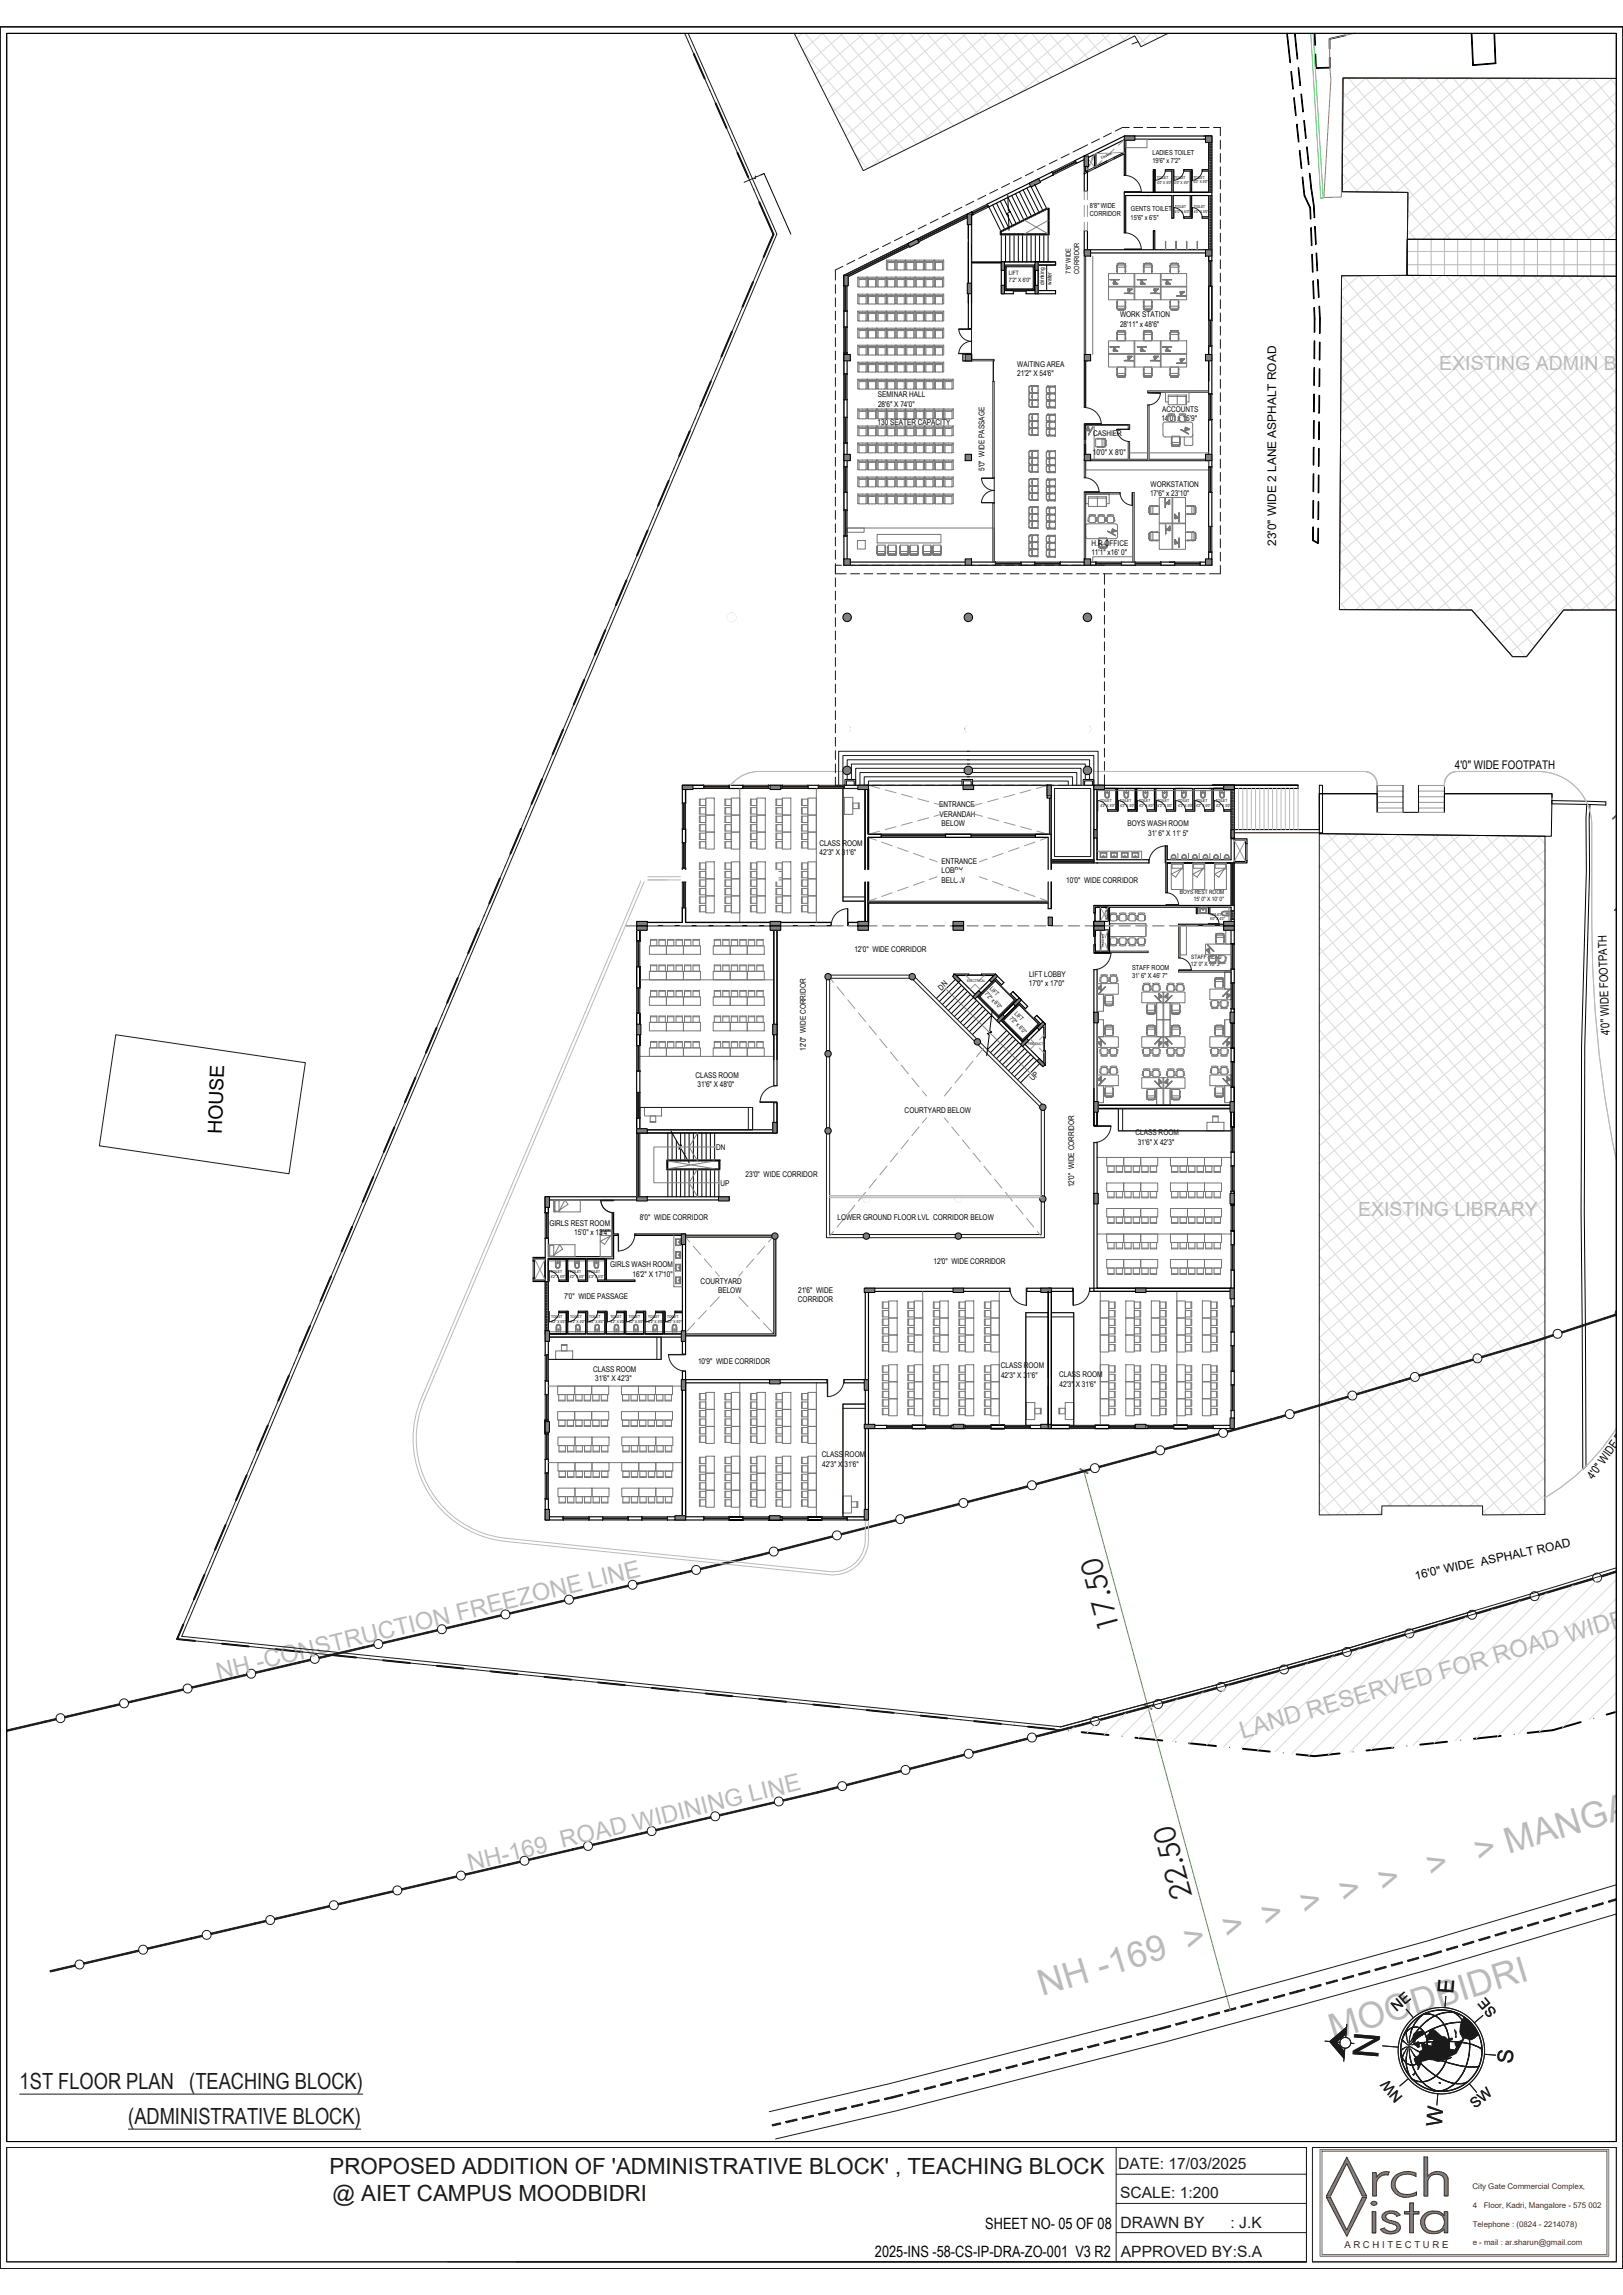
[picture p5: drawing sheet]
<svg xmlns="http://www.w3.org/2000/svg" width="420mm" height="594mm" viewBox="0 0 420 594" stroke-linecap="round" stroke-linejoin="round" font-family="sans-serif">
<defs><g id="words">
<g font-size="9.2" fill="#bababa">
<text x="382.7" y="482.2" transform="rotate(-17 382.7 482.2)">&gt; MANGA</text>
<text x="370.2" y="486" transform="rotate(-17 370.2 486)">&gt;</text>
<text x="269.7" y="516.7" transform="rotate(-17 269.7 516.7)">NH -169 &gt; &gt; &gt; &gt; &gt; &gt;</text>
<text x="345" y="528" transform="rotate(-17 345 528)">MOODBIDRI</text>
</g>
<text font-size="9.2" fill="#1a1a1a" x="356.6" y="532.9" transform="rotate(-85 356.6 532.9)">N</text>
<g font-size="7.7" fill="#1a1a1a">
<text x="289.8" y="421.3" transform="rotate(-105 289.8 421.3)">17.50</text>
<text x="308.6" y="490.6" transform="rotate(-105 308.6 490.6)">22.50</text>
</g>
<g font-size="6.2" fill="#bababa">
<text x="56.5" y="434.7" transform="rotate(-14 56.5 434.7)">NH -CONSTRUCTION FREEZONE LINE</text>
<text x="321.5" y="450" transform="rotate(-16 321.5 450)">LAND RESERVED FOR ROAD WIDE</text>
<text x="121.6" y="484.3" transform="rotate(-14 121.6 484.3)">NH-169 ROAD WIDINING LINE</text>
</g>
<g font-size="5.8" fill="#1a1a1a">
<text x="5.1" y="540.8">1ST FLOOR PLAN (TEACHING BLOCK)</text>
<text x="33.2" y="549.9">(ADMINISTRATIVE BLOCK)</text>
<text x="85.3" y="562.6">PROPOSED ADDITION OF 'ADMINISTRATIVE BLOCK' , TEACHING BLOCK</text>
<text x="86" y="569.7">@ AIET CAMPUS MOODBIDRI</text>
</g>
<g font-size="5.6" fill="#1a1a1a">
<text x="376.1" y="516" transform="rotate(-85 376.1 516)">E</text>
<text x="391.5" y="534.2" transform="rotate(-85 391.5 534.2)">S</text>
<text x="373.1" y="550.5" transform="rotate(-85 373.1 550.5)">W</text>
</g>
<g font-size="5" fill="#bababa">
<text x="372.5" y="95.7">EXISTING ADMIN BL</text>
<text x="351.4" y="314.7">EXISTING LIBRARY</text>
</g>
<text font-size="5" x="57.4" y="293.5" transform="rotate(-88 57.4 293.5)">HOUSE</text>
<g font-size="4" fill="#1a1a1a">
<text x="289.4" y="561.4">DATE: 17/03/2025</text>
<text x="289.9" y="568.9">SCALE: 1:200</text>
<text x="290" y="576.6">DRAWN BY</text>
<text x="318.5" y="576.6">: J.K</text>
<text x="290.1" y="584.1">APPROVED BY:S.A</text>
</g>
<g font-size="4">
<text x="255" y="577">SHEET NO- 05 OF 08</text>
<text x="226.4" y="584.1">2025-INS -58-CS-IP-DRA-ZO-001 V3 R2</text>
</g>
<g font-size="3.7" fill="#1a1a1a">
<text x="361.4" y="520.8" transform="rotate(-40 361.4 520.8)">NE</text>
<text x="387.5" y="520.7" transform="rotate(-130 387.5 520.7)">SE</text>
<text x="363.1" y="542.7" transform="rotate(-130 363.1 542.7)">NW</text>
<text x="381.8" y="546" transform="rotate(-40 381.8 546)">SW</text>
</g>
<g font-size="3.1">
<text x="330.2" y="141.3" transform="rotate(-90 330.2 141.3)">23'0&quot; WIDE 2 LANE ASPHALT ROAD</text>
<text x="376.5" y="199.1">4'0&quot; WIDE FOOTPATH</text>
<text x="416.6" y="267.9" transform="rotate(-92 416.6 267.9)">4'0&quot; WIDE FOOTPATH</text>
<text x="412.3" y="383.1" transform="rotate(-54 412.3 383.1)">4'0&quot; WIDE FO</text>
<text x="366.4" y="408.8" transform="rotate(-12 366.4 408.8)">16'0&quot; WIDE ASPHALT ROAD</text>
</g>
<text font-size="2.5" fill="#721c00" x="347.9" y="581.7">A R C H I T E C T U R E</text>
<g font-size="2.1">
<text x="289.9" y="82.1">WORK STATION</text>
<text x="289.8" y="84.6">28'11&quot; x 48'6&quot;</text>
<text x="263.3" y="94.9">WAITING AREA</text>
<text x="263.2" y="97.3">21'2&quot; X 54'6&quot;</text>
<text x="227.2" y="102.8">SEMINAR HALL</text>
<text x="227.2" y="105.3">28'6&quot; X 74'0&quot;</text>
<text x="300.7" y="106.6">ACCOUNTS</text>
<text x="227.1" y="110">130 SEATER CAPACITY</text>
<text x="282.9" y="112.8">CASHIER</text>
<text x="300.5" y="109.1">14'0&quot; x 15'9&quot;</text>
<text x="282.8" y="117.7">10'0&quot; X 8'0&quot;</text>
<text x="254.8" y="121.9" transform="rotate(-90 254.8 121.9)">5'0&quot; WIDE PASSAGE</text>
<text x="297.8" y="125.9">WORKSTATION</text>
<text x="297.6" y="128.4">17'6&quot; x 23'10&quot;</text>
<text x="282.4" y="143.7">11'1&quot; x16' 0&quot;</text>
<text x="282.5" y="141.3">H.R OFFICE</text>
<text x="243" y="209">ENTRANCE</text>
<text x="243.1" y="211.4">VERANDAH</text>
<text x="243.6" y="213.9">BELOW</text>
<text x="291.8" y="213.9">BOYS WASH ROOM</text>
<text x="212" y="218.9">CLASS ROOM</text>
<text x="212.1" y="221.4">42'3&quot; X 31'6&quot;</text>
<text x="297.1" y="216.3">31' 6&quot; X 11' 5&quot;</text>
<text x="243.6" y="223.6">ENTRANCE</text>
<text x="243.6" y="226.1">LOBBY</text>
<text x="243.6" y="228.5">BELOW</text>
<text x="275.9" y="228.6">10'0&quot; WIDE CORRIDOR</text>
<text x="221.1" y="246.4">12'0&quot; WIDE CORRIDOR</text>
<text x="243.6" y="256.4" transform="rotate(-45 243.6 256.4)">DN</text>
<text x="266.2" y="255.3">17'0&quot; x 17'0&quot;</text>
<text x="266.3" y="252.8">LIFT LOBBY</text>
<text x="208.6" y="272" transform="rotate(-90 208.6 272)">12'0&quot; WIDE CORRIDOR</text>
<text x="180" y="278.9">CLASS ROOM</text>
<text x="180.5" y="281.4">31'6&quot; X 48'0&quot;</text>
<text x="267.3" y="279.9" transform="rotate(-45 267.3 279.9)">UP</text>
<text x="234.1" y="288">COURTYARD BELOW</text>
<text x="293.9" y="293.9">CLASS ROOM</text>
<text x="185.3" y="297.6">DN</text>
<text x="294.4" y="296.3">31'6&quot; X 42'3&quot;</text>
<text x="192.9" y="304.6">23'0&quot; WIDE CORRIDOR</text>
<text x="186.4" y="306.9">UP</text>
<text x="278" y="307.3" transform="rotate(-90 278 307.3)">12'0&quot; WIDE CORRIDOR</text>
<text x="142.2" y="317.2">GIRLS REST ROOM</text>
<text x="165.5" y="315.7">8'0&quot; WIDE CORRIDOR</text>
<text x="216.7" y="315.7">LOWER GROUND FLOOR LVL CORRIDOR BELOW</text>
<text x="148.6" y="319.7">15'0&quot; x 13'4&quot;</text>
<text x="157.9" y="328">GIRLS WASH ROOM</text>
<text x="241.6" y="327.2">12'0&quot; WIDE CORRIDOR</text>
<text x="163.7" y="330.4">16'2&quot; X 17'10&quot;</text>
<text x="181.3" y="332.3">COURTYARD</text>
<text x="185.8" y="334.8">BELOW</text>
<text x="206.5" y="334.6">21'6&quot; WIDE</text>
<text x="146" y="336.2">7'0&quot; WIDE PASSAGE</text>
<text x="206.5" y="337.1">CORRIDOR</text>
<text x="180.6" y="353">10'9&quot; WIDE CORRIDOR</text>
<text x="153.5" y="355.1">CLASS ROOM</text>
<text x="154" y="357.5">31'6&quot; X 42'3&quot;</text>
<text x="259" y="354.2">CLASS ROOM</text>
<text x="259.1" y="356.6">42'3&quot; X 31'6&quot;</text>
<text x="274.1" y="356.5">CLASS ROOM</text>
<text x="274.2" y="359">42'3&quot; X 31'6&quot;</text>
<text x="212.7" y="377.2">CLASS ROOM</text>
<text x="212.7" y="379.7">42'3&quot; X 31'6&quot;</text>
</g>
<g font-size="2" fill="#721c00">
<text x="381.1" y="566.5">City Gate Commercial Complex,</text>
<text x="381.1" y="571.4">4</text>
<text x="384" y="571.4">Floor, Kadri, Mangalore - 575 002</text>
<text x="381.1" y="581.2">e - mail : ar.sharun@gmail.com</text>
<text x="381.1" y="576.3">Telephone : (0824 - 2214078)</text>
</g>
<g font-size="1.8">
<text x="298.3" y="40.1">LADIES TOILET</text>
<text x="298.2" y="42.3">19'6&quot; x 7'2&quot;</text>
<text x="282.1" y="53.8">8'8&quot; WIDE</text>
<text x="282" y="56">CORRIDOR</text>
<text x="292.6" y="56.9">15'6&quot; x 6'5&quot;</text>
<text x="292.7" y="54.7">GENTS TOILET</text>
<text x="277.1" y="70.8" transform="rotate(-90 277.1 70.8)">7'6&quot; WIDE</text>
<text x="279.3" y="70.8" transform="rotate(-90 279.3 70.8)">CORRIDOR</text>
<text x="293" y="251">STAFF ROOM</text>
<text x="293" y="253.1">31' 6&quot; X 46' 7&quot;</text>
</g>
<g font-size="1.5">
<text x="261" y="71.2">LIFT</text>
<text x="261.1" y="73.1">7'2&quot; X 6'0&quot;</text>
<text x="270.2" y="73.7" transform="rotate(-90 270.2 73.7)">drinking</text>
<text x="272.1" y="73.7" transform="rotate(-90 272.1 73.7)">water</text>
<text x="305.3" y="231.3">BOYS REST ROOM</text>
<text x="308.9" y="233.1">15' 0&quot; X 10' 0&quot;</text>
<text x="308.2" y="250.1">12' 0&quot; X 10' 3&quot;</text>
<text x="308.3" y="248.3">STAFF HEAD</text>
<text x="254.8" y="257.3" transform="rotate(45 254.8 257.3)">7'2&quot; x 6'0&quot;</text>
<text x="256" y="256" transform="rotate(45 256 256)">LIFT</text>
<text x="261.2" y="263.7" transform="rotate(45 261.2 263.7)">7'2&quot; x 6'0&quot;</text>
<text x="262.4" y="262.4" transform="rotate(45 262.4 262.4)">LIFT</text>
</g>
<g font-size="1">
<text x="299.4" y="46.4">TOILET</text>
<text x="299.4" y="47.6">4'0&quot; X 5'0&quot;</text>
<text x="303.9" y="46.4">TOILET</text>
<text x="303.9" y="47.6">4'0&quot; X 5'0&quot;</text>
<text x="308.8" y="46.2">TOILET</text>
<text x="308.8" y="47.4">4'0&quot; X 5'0&quot;</text>
<text x="304" y="53.9">TOILET</text>
<text x="308.9" y="53.9">TOILET</text>
<text x="304.1" y="55.2">4'0&quot; X 5'0&quot;</text>
<text x="308.9" y="55.2">4'0&quot; X 5'0&quot;</text>
<text x="284.7" y="207.5">TOILET</text>
<text x="284.8" y="208.8">4'2&quot; X 5'0&quot;</text>
<text x="289.8" y="207.5">TOILET</text>
<text x="289.8" y="208.8">4'2&quot; X 5'0&quot;</text>
<text x="294.8" y="207.5">TOILET</text>
<text x="294.8" y="208.8">4'2&quot; X 5'0&quot;</text>
<text x="299.6" y="207.5">TOILET</text>
<text x="299.6" y="208.8">4'2&quot; X 5'0&quot;</text>
<text x="304.9" y="207.5">TOILET</text>
<text x="304.9" y="208.8">4'2&quot; X 5'0&quot;</text>
<text x="309.5" y="207.5">TOILET</text>
<text x="309.5" y="208.8">4'2&quot; X 5'0&quot;</text>
<text x="314.7" y="207.5">TOILET</text>
<text x="314.7" y="208.8">4'2&quot; X 5'0&quot;</text>
<text x="313.2" y="238.2">5'0&quot; X 4'0&quot;</text>
<text x="313.2" y="237">TOILET</text>
<text x="142.5" y="329.6">TOILET</text>
<text x="147.4" y="329.6">TOILET</text>
<text x="152.4" y="329.6">TOILET</text>
<text x="142.5" y="330.8">4'2&quot; X 5'0&quot;</text>
<text x="147.5" y="330.8">4'2&quot; X 5'0&quot;</text>
<text x="152.4" y="330.8">4'2&quot; X 5'0&quot;</text>
<text x="142.6" y="341.2">TOILET</text>
<text x="147.6" y="341.2">TOILET</text>
<text x="152.4" y="341.2">TOILET</text>
<text x="157.9" y="341.2">TOILET</text>
<text x="162.7" y="341.2">TOILET</text>
<text x="167.8" y="341.2">TOILET</text>
<text x="172.6" y="341.2">TOILET</text>
<text x="142.6" y="342.4">4'2&quot; X 5'0&quot;</text>
<text x="147.6" y="342.4">4'2&quot; X 5'0&quot;</text>
<text x="152.5" y="342.4">4'2&quot; X 5'0&quot;</text>
<text x="158" y="342.4">4'2&quot; X 5'0&quot;</text>
<text x="162.7" y="342.4">4'2&quot; X 5'0&quot;</text>
<text x="167.8" y="342.4">4'2&quot; X 5'0&quot;</text>
<text x="172.6" y="342.4">4'2&quot; X 5'0&quot;</text>
</g>
<g font-size=".9">
<text x="285.2" y="41.1" transform="rotate(-26 285.2 41.1)">Electrical</text>
<text x="285.2" y="241.8" transform="rotate(90 285.2 241.8)">Electrical</text>
<text x="250.3" y="254.1">ELECTRICAL</text>
<text x="266" y="270.4">FIRE DUCT</text>
</g>
<text font-size=".7" x="281.7" y="43.9" transform="rotate(-66 281.7 43.9)">communication</text>
<text font-size=".6" x="286.1" y="234.9" transform="rotate(90 286.1 234.9)">communication</text>
</g></defs>
<!-- layer: WIN -->
<path d="M218.4 71.2l32.2-15.9v.9l-32.2 16v-1v.4l32.2-16v.2l-32.2 16M213.9 252.4h22.3l34.1 34v33.9h-56.4zM214.7 253.2h21.2l33.6 33.6v32.7h-54.8zM318.9 312v6.6h.2v-6.6h.3h-.8v6.6h.8v-6.6" fill="none" stroke="#1a1a1a" stroke-width=".26"/>
<!-- layer: wall -->
<g fill="none" stroke="#000" stroke-width=".3">
<path d="M290.9 39.8l-2.5 1.3M251.4 54.9l-.8 .4v6.5M251.4 55.8v22.6M272.3 44.5l-16.8 8.3M272.6 45.2l-16.8 8.4M278.2 41.6l12.8-6.4h22.6v32.3h-.8v-2M280.6 40.4v4.6l.8-.4M280.6 41.3l-2 1M286.5 42.1l-3.1 1.5M290.9 45.4h.4v-9.4h21.5v13.8h-9.2v-5.9h-2v.4h1.6v5.5h-4.4v-5.9h-.3v5.9h-7.6v10.4h.4v-9.6h11.9v5.9h.4v-5.9h4.4v5.5h-1.6v.4h2v-5.9h4.4v5.5h-1.7v.4h1.7v8.1h-14M308 49.8v-5.5h-1.6v-.4h2v5.9M312.8 43.9h-1.7v.4h1.7"/>
<path d="M218.4 71.2v2.7h.8v-2.1M262.2 76v-.8h-2.3v-6.6h7.9v6.6h-2.3v.8M268.7 75.2h4.5v.8h-4.5M312.8 74.1h.8v8.8h-.8zM218.4 80.5h.8v4.2h-.8zM218.4 91.3h.8v5.5h-.8zM312.8 89.5h.8v12.5h-.8zM218.4 103.4h.8v4.6h-.8zM218.4 114.6h.8v6.2h-.8zM312.8 108.6h.8v12.2h-.8zM218.4 127.4h.8v4.7h-.8zM218.4 138.7h.8v6.8h38.4v.8h-39.2z"/>
<path d="M312.8 127.4h.8v8.9h-.8zM264.2 145.5h3.6v.8h-3.6zM274.4 145.5h9.2v.8h-9.2zM280.6 145.5v.8M290.2 145.5h3.6v.8h-3.6zM300.4 145.5h3.6v.8h-3.6zM312.8 142.9h.8v3.4h-3v-.8h2.2zM176.6 214.5v3.6M177.4 214.5v3.6M182.1 204.1h-4.7v3.8M182.1 203.3h-5.5v4.6M188.7 203.3h3.6"/>
<path d="M188.7 204.1h3.6M198.9 203.3h3.5M198.9 204.1h3.5M209 203.3h2.8M209 204.1h2.8M218.4 204.1h5.5v34.7h-4.4v.8h5.2v-22.9M218.4 203.3h6.3v12.6M271.2 216.7v18.5M272.1 215.9v19.3M288.8 204.1v5.5h-2.1v.4h2.5v-5.9M293.8 204.1v5.5h-1.9v.4h2.2v-5.9M298.7 204.1v5.5h-1.8v.4h2.2v-5.9"/>
<path d="M303.7 204.1v5.5h-1.8v.4h2.2v-5.9M313.6 204.1v5.5h-1.8v.4h2.2v-5.9M318.6 209.6h-1.9v.4h1.9M176 238.8h-11.2v4.8M176.6 224.7v3.6M176.6 234.9v3.9M177.4 234.9v3.9h37.7v.8h-14v34.7M177.4 224.7v3.6M283.1 223.3v-20h36.3v20h-17.3v7.7M283.1 234.4h36.3v9.9M283.4 236.5v-1.7h3.4v3.7M283.9 223.3h13.5"/>
<path d="M287.1 234.8h22.5v1.7h.4v-1.7h2.7v1.7h.4v-1.7h5.5v4.4h-13.6M297.3 222.5v.8M297.4 222.5h-13.5v-18.4h24.8v5.5h-1.9v.4h2.2v-5.9h9.6v18.4h-16.5v-3.6h-.4v12.1M305 239.6h13.6v4.7M164.8 250.2v5.5M165.6 243.6v-4h34.7v34.7M165.6 250.2v5.5M283.4 240.7v1.6M283.9 251v35.1h34.7v-4.7M286.8 240.7v5.5h-3.4v-1.7M164.8 262.3v8.3M165.6 262.3v8.3"/>
<path d="M319.4 261v3.7M319.4 271.3v3.5M164.8 292.6v.6M283.1 281.7v5.2h35.5M319.4 281.4v10.2M141.1 313.9v-4.1h47.6v.8h-46.8v3.3M319.4 308.4v3.6M319.4 318.6v3.5M138 330.8v.9h3.9M138.3 326.4v-.6h2.8v5.5h-2.8v-.5M141.1 320.5v5h-3.1v.9M141.1 331.7v19.1"/>
<path d="M141.9 320.5v4.8h16.5v-11.4h.4v5.5h1.1v.4h-1.1v6h-1.9M144.7 331.3h1.9v-5.5h-4.7v19.5h4.7v-5.6h-1.9M146.9 325.8h4.7v5.5h-1.9M149.7 339.7h1.9v5.6h-4.7M151.9 325.8h4.7v5.5h-1.9M154.7 339.7h1.9v5.6M156.9 331.3h7.4M159.7 339.7h1.9v5.6h-4.7M164.7 339.7h1.9v5.6h-4.7M169.7 339.7h1.9v5.6h-4.7M174.7 339.7h1.9v5.6h-4.7M176.6 339.4v-19.6h-12.3v-.4h13.1v31.1"/>
<path d="M272.1 333.4h-6.4v.8h5.5M277.6 333.4v.8M282 333.4v.8M319.4 328.7v5.5M141.1 357.4v3.5M141.9 357.4v3.5M151.9 345.3h4.5M176.6 350.5v-4.4h-34.7v4.7M176.6 354.9v37.7h-3.9M177.4 357.1v36.3M214 357.1v.8M218.4 357.1v.8"/>
<path d="M223.9 357.1v-23.7h37.4v.8h-36.6v34.7h4.7M223.9 357.9v34.7h-4.7M141.1 367.5v3.6M141.1 377.7v3.6M141.9 367.5v3.6M141.9 377.7v3.6M223.9 369.7h5.5M224.7 369.7v23.7h-5.5M236 369.7h3.6M236 368.9h3.6M246.2 369.7h3.6M246.2 368.9h3.6"/>
<path d="M256.4 369.7h3.6M256.4 368.9h3.6M266.6 369.7h10.2M266.6 368.9h10.2M283.4 369.7h3.5M283.4 368.9h3.5M303.7 369.7h3.6M303.7 368.9h3.6M141.1 387.9v5.5h4.7M141.9 387.9v4.7h3.9M152.4 392.6h3.5M152.4 393.4h3.5"/>
<path d="M162.6 392.6h3.5M162.6 393.4h3.5M172.7 393.4h9.4M188.7 392.6h3.6M188.7 393.4h3.6M198.9 392.6h3.6M198.9 393.4h3.6M209.1 392.6h3.5M209.1 393.4h3.5"/>
</g>
<path d="M290.9 45.4h.1M283.4 238.5h.1M283.9 223.3h.1M302.1 223.3h.1M164.8 277.2h.1M165.6 277.2h.1" fill="none" stroke="#000" stroke-width=".26"/>
<!-- layer: A-FURNITURE -->
<g fill="none" stroke="#767676" stroke-width=".26">
<path d="M280.9 119.2h31.9v2.4h-31.9zM281.7 128.6h4.6v2.5h-4.6zM281.7 130.4h-.8v-2.5h6.1v2.5h-.7M281.7 128.9h4.6M284 128.6v2.5M181 206.8h1.6v1.7h-1.6zM181 209h1.6v1.7h-1.6zM181 211.2h1.6v1.7h-1.6zM181 213.4h1.6v1.7h-1.6zM181 215.6h1.6v1.7h-1.6zM181 217.8h1.6v1.7h-1.6zM181.2 206.8v1.7"/>
<path d="M181.2 209v1.7M181.2 211.2v1.7M181.2 213.4v1.7M181.2 215.6v1.7M181.2 217.8v1.7M182.6 215.4h2.2v4.4h-2.2zM182.6 211h2.2v4.4h-2.2zM182.6 206.6h2.2v4.4h-2.2zM187.6 206.8h1.6v1.7h-1.6zM187.6 209h1.6v1.7h-1.6zM187.6 211.2h1.6v1.7h-1.6zM187.6 213.4h1.6v1.7h-1.6z"/>
<path d="M187.6 215.6h1.6v1.7h-1.6zM187.6 217.8h1.6v1.7h-1.6zM187.8 206.8v1.7M187.8 209v1.7M187.8 211.2v1.7M187.8 213.4v1.7M187.8 215.6v1.7M187.8 217.8v1.7M189.2 215.4h2.2v4.4h-2.2zM189.2 211h2.2v4.4h-2.2zM189.2 206.6h2.2v4.4h-2.2zM191.4 204.1v34.7"/>
<path d="M194.2 206.8h1.6v1.7h-1.6zM194.2 209h1.6v1.7h-1.6zM194.2 211.2h1.6v1.7h-1.6zM194.2 213.4h1.6v1.7h-1.6zM194.2 215.6h1.6v1.7h-1.6zM194.2 217.8h1.6v1.7h-1.6zM194.4 206.8v1.7M194.4 209v1.7M194.4 211.2v1.7M194.4 213.4v1.7M194.4 215.6v1.7M194.4 217.8v1.7"/>
<path d="M195.8 215.4h2.2v4.4h-2.2zM195.8 211h2.2v4.4h-2.2zM195.8 206.6h2.2v4.4h-2.2zM200.8 206.8h1.6v1.7h-1.6zM200.8 209h1.6v1.7h-1.6zM200.8 211.2h1.6v1.7h-1.6zM200.8 213.4h1.6v1.7h-1.6zM200.8 215.6h1.6v1.7h-1.6zM200.8 217.8h1.6v1.7h-1.6zM201 206.8v1.7M201 209v1.7M201 211.2v1.7"/>
<path d="M201 213.4v1.7M201 215.6v1.7M201 217.8v1.7M202.4 215.4h2.2v4.4h-2.2zM202.4 211h2.2v4.4h-2.2zM202.4 206.6h2.2v4.4h-2.2zM207.4 206.8h1.6v1.7h-1.6zM207.4 209h1.6v1.7h-1.6zM207.4 211.2h1.6v1.7h-1.6zM207.4 213.4h1.6v1.7h-1.6zM207.4 215.6h1.6v1.7h-1.6zM207.4 217.8h1.6v1.7h-1.6z"/>
<path d="M207.6 206.8v1.7M207.6 209v1.7M207.6 211.2v1.7M207.6 213.4v1.7M207.6 215.6v1.7M207.6 217.8v1.7M209 215.4h2.3v4.4h-2.3zM209 211h2.3v4.4h-2.3zM209 206.6h2.3v4.4h-2.3zM211.3 204.1v34.7M218.5 206.4h2.2v4.4h-2.2zM220.7 207.9h1.6v1.4h-1.6z"/>
<path d="M222.1 207.9v1.4M222.2 207.9v1.4M283.9 204.6h4.9M285.9 205.1l.1 .4M285.9 205.1h.1M285.9 204.6v.6a.88 .88 0 0 0 .8 1.3 1.89 1.89 0 0 0 .4-1.9M286 204.7l-.1 .4M286 205.4a.69 .69 0 0 0 0 .8 .69 .69 0 0 0 .7 .3l.3-.3 .1-.8M286 204.6h1.1M286 204.6h-.1M286 204.6v.1M286.8 205.1l.1 .3a.61 .61 0 0 1-.5 1l-.3-.2v-1l.7-.1"/>
<path d="M287.1 204.6h.1M287.1 204.6l-.1 .1M287.1 204.7v.8M289.2 204.6h4.6M290.9 204.6v.6a.88 .88 0 0 0 .7 1.3 1.89 1.89 0 0 0 .4-1.9M290.9 204.7v.4M290.9 205.4a.69 .69 0 0 0 0 .8 .69 .69 0 0 0 .7 .3l.4-.3v-.8M290.9 204.6h1.1M290.9 204.6h.1M290.9 205.1v.1M290.9 205.2v.3M290.9 204.6v.1"/>
<path d="M291.1 205.1h.7l.1 .3a.61 .61 0 0 1-.5 1l-.3-.2zM292 204.6h.1M292 204.6v.1M292 204.7v.8M294.2 204.6h4.5M295.8 205.5v.3M295.8 205.8l.1 .4M295.9 204.6l-.1 .9M295.9 204.7l-.1 .4M295.9 205.4v.4M295.9 205.8v.4M295.9 204.6h1.1"/>
<path d="M295.9 204.6h.1M295.9 205.2v.3M295.9 205.1v.1M295.9 206.2a.59 .59 0 0 0 .5 .4 .59 .59 0 0 0 .6-.4M295.9 204.6v.1M295.9 206.2l.5 .3 .5-.3M296 205.1h.7l.1 .3a.61 .61 0 0 1-.4 1l-.3-.2zM297 204.6v1.6M297 205.4l-.1 .8M297 204.6v.1M297 204.7v.8M299.1 204.6h4.6"/>
<path d="M300.8 205.1v.4M300.8 205.1h.1M300.8 204.6v.6a.88 .88 0 0 0 .8 1.3 1.89 1.89 0 0 0 .4-1.9M300.8 204.7v.4M300.8 205.4a.69 .69 0 0 0 0 .8 .69 .69 0 0 0 .8 .3l.3-.3v-.8M300.8 204.6h1.1M300.8 204.6h.1M300.9 204.6l-.1 .1M301.7 205.1l.1 .3a.61 .61 0 0 1-.5 1l-.3-.2v-1l.7-.1M301.9 204.6h.1M301.9 204.6v.1M301.9 204.7v.8"/>
<path d="M304.1 204.6h4.6M305.8 204.6v.6a.88 .88 0 0 0 .7 1.3 1.89 1.89 0 0 0 .4-1.9M305.8 204.7v.4M305.8 205.4a.69 .69 0 0 0 0 .8 .69 .69 0 0 0 .7 .3l.3-.3 .1-.8M305.8 204.6h1.1M305.8 204.6h.1M305.8 205.1v.1M305.8 205.2v.3M305.8 204.6v.1M306 205.1h.7l.1 .3a.61 .61 0 0 1-.5 1l-.3-.2zM306.9 204.6h.1M306.9 204.6v.1"/>
<path d="M306.9 204.7v.8M309 204.6h4.6M310.7 205.5v.3M310.7 205.8l.1 .4M310.7 204.6v.9M310.8 204.7l-.1 .4M310.8 205.4v.4M310.8 205.8v.4M310.8 204.6h1.1M310.8 204.6h-.1M310.8 205.2v.3M310.8 205.1l-.1 .1"/>
<path d="M310.8 206.2a.59 .59 0 0 0 .5 .4 .59 .59 0 0 0 .5-.4M310.8 204.6v.1M310.8 206.2l.5 .3 .5-.3M310.9 205.1h.7l.1 .3a.61 .61 0 0 1-.5 1l-.3-.2zM311.9 204.6l-.1 1.6M311.9 205.4l-.1 .8M311.9 204.6l-.1 .1M311.9 204.7v.8M314 204.6h4.6M315.7 205.1v.4M315.7 205.1h.1M315.7 204.6v.6a.88 .88 0 0 0 .7 1.3 1.89 1.89 0 0 0 .4-1.9"/>
<path d="M315.7 204.7v.4M315.7 205.4a.69 .69 0 0 0 0 .8 .69 .69 0 0 0 .7 .3l.4-.3v-.8M315.7 204.6h1.1M315.7 204.6h.1M315.7 204.6v.1M315.9 205.1l-.1 .3a.61 .61 0 0 0 .5 1l.3-.2 .1-1-.8-.1M316.8 204.6h.1M316.8 204.6v.1M316.8 204.7v.4M316.8 205.1v.4M316.9 205.1h-.1M181 223.3h1.6v1.7h-1.6z"/>
<path d="M181 225.5h1.6v1.7h-1.6zM181 227.7h1.6v1.7h-1.6zM181 229.9h1.6v1.7h-1.6zM181 232.1h1.6v1.7h-1.6zM181 234.4h1.6v1.6h-1.6zM181.2 223.3v1.7M181.2 225.5v1.7M181.2 227.7v1.7M181.2 229.9v1.7M181.2 232.1v1.7M181.2 234.4v1.6M182.6 231.9h2.2v4.4h-2.2z"/>
<path d="M182.6 227.5h2.2v4.4h-2.2zM182.6 223.1h2.2v4.4h-2.2zM187.6 223.3h1.6v1.7h-1.6zM187.6 225.5h1.6v1.7h-1.6zM187.6 227.7h1.6v1.7h-1.6zM187.6 229.9h1.6v1.7h-1.6zM187.6 232.1h1.6v1.7h-1.6zM187.6 234.4h1.6v1.6h-1.6zM187.8 223.3v1.7M187.8 225.5v1.7M187.8 227.7v1.7M187.8 229.9v1.7"/>
<path d="M187.8 232.1v1.7M187.8 234.4v1.6M189.2 231.9h2.2v4.4h-2.2zM189.2 227.5h2.2v4.4h-2.2zM189.2 223.1h2.2v4.4h-2.2zM194.2 223.3h1.6v1.7h-1.6zM194.2 225.5h1.6v1.7h-1.6zM194.2 227.7h1.6v1.7h-1.6zM194.2 229.9h1.6v1.7h-1.6zM194.2 232.1h1.6v1.7h-1.6zM194.2 234.4h1.6v1.6h-1.6zM194.4 223.3v1.7"/>
<path d="M194.4 225.5v1.7M194.4 227.7v1.7M194.4 229.9v1.7M194.4 232.1v1.7M194.4 234.4v1.6M195.8 231.9h2.2v4.4h-2.2zM195.8 227.5h2.2v4.4h-2.2zM195.8 223.1h2.2v4.4h-2.2zM200.8 223.3h1.6v1.7h-1.6zM200.8 225.5h1.6v1.7h-1.6zM200.8 227.7h1.6v1.7h-1.6zM200.8 229.9h1.6v1.7h-1.6z"/>
<path d="M200.8 232.1h1.6v1.7h-1.6zM200.8 234.4h1.6v1.6h-1.6zM201 223.3v1.7M201 225.5v1.7M201 227.7v1.7M201 229.9v1.7M201 232.1v1.7M201 234.4v1.6M202.4 231.9h2.2v4.4h-2.2zM202.4 227.5h2.2v4.4h-2.2zM202.4 223.1h2.2v4.4h-2.2zM207.4 223.3h1.6v1.7h-1.6z"/>
<path d="M207.4 225.5h1.6v1.7h-1.6zM207.4 227.7h1.6v1.7h-1.6zM207.4 229.9h1.6v1.7h-1.6zM207.4 232.1h1.6v1.7h-1.6zM207.4 234.4h1.6v1.6h-1.6zM207.6 223.3v1.7M207.6 225.5v1.7M207.6 227.7v1.7M207.6 229.9v1.7M207.6 232.1v1.7M207.6 234.4v1.6M209 231.9h2.3v4.4h-2.3z"/>
<path d="M209 227.5h2.3v4.4h-2.3zM209 223.1h2.3v4.4h-2.3zM284.8 220.8v1M285.2 221.7v.3M285.2 221.7h.1M285.2 222h.1M285.3 221.7h.2M285.4 221.8v.1M285.4 221.8h.2M285.4 221.4h.3M285.5 221.8v-.3l.1 .3M285.6 221.8v.1"/>
<path d="M285.6 221.7h.3M285.9 221.7h.1M285.9 222h.1M285.9 221.7v.3M285.9 221.8l.4 .1v-1.1h-1.5v1.1h.4M286.3 220.8v1M286.4 220.7h-1.7v1.3h1.7M286.4 220.7h.1M286.4 222h.1M286.4 220.7v1.3M287.4 220.7v1.3M287.4 220.7h.1"/>
<path d="M287.4 222h.1M287.5 220.7h1.7M287.5 222h1.7M288.1 221.8v.1M288.1 221.8l.2 .1M288.2 221.4h.2M288.3 221.8v-.3v.3M288.3 221.7h-.3v.3M288.3 221.7h.3v.3M288.6 221.8l.5 .1v-1.1h-1.6v1.1h.5M289.2 220.7h.1M289.2 222h.1"/>
<path d="M289.2 220.7v1.3M290.2 220.7h1.7v1.3h-1.7zM290.3 220.8v1M290.7 221.7v.3M290.7 221.7h.1M290.7 222h.1M290.8 221.7h.2M290.9 221.8v.1M290.9 221.8h.2M290.9 221.4h.3M291 221.8v-.3l.1 .3M291.1 221.8v.1"/>
<path d="M291.1 221.7h.3M291.4 221.7h.1M291.4 222h.1M291.4 221.8l.4 .1v-1.1h-1.5v1.1h.4M291.4 221.7v.3M291.8 220.8v1M292.9 220.7v1.3M292.9 220.7h.1M292.9 222h.1M293 220.7h1.7M293 222h1.7M293.6 221.8v.1"/>
<path d="M293.6 221.8h.2M293.7 221.4h.2M293.8 221.7h-.3v.3M293.8 221.8v-.3l.1 .3M293.8 221.8v.1M293.9 221.7h.2v.3M294.1 221.8l.5 .1v-1.1h-1.5v1.1h.4M294.7 220.7h.1M294.7 222h.1M294.7 220.7v1.3M303.2 221.7v.1M303.2 221.7a.5 .5 0 0 1 .8-.2 .5 .5 0 0 1 0 .8 .5 .5 0 0 1-.7-.2l-.1-.3"/>
<path d="M303.3 221.3a.8 .8 0 0 1 .9 .2 .8 .8 0 0 1 .1 .9l-1.2 .1v-.7zM303.7 222.1v.2l-.1-.2M303.7 222v.5M303.8 222.2h-.2M306 221.6v.1M306 221.6a.53 .53 0 0 1 .9 0 .53 .53 0 0 1-.3 .8 .53 .53 0 0 1-.7-.6v-.1M306.1 221.3a.8 .8 0 0 1 .9 .2 .8 .8 0 0 1 .1 .9l-1.2 .1-.1-.7zM306.4 222.1l.1 .2-.1-.2M306.4 222v.5M306.6 222.2h-.3M308.7 221.7v.1M308.7 221.7a.5 .5 0 0 1 .8-.2 .5 .5 0 0 1 0 .8 .5 .5 0 0 1-.7-.2l-.1-.3"/>
<path d="M308.8 221.3a.8 .8 0 0 1 .9 .2 .8 .8 0 0 1 .1 .9l-1.2 .1v-.7zM309.2 222.1v.2l-.1-.2M309.2 222v.5M309.3 222.2h-.2M310.5 235v1.3M310.5 236.3h.1M310.5 235h.1M310.5 236.3h1.7M310.5 235h1.7M311 235.1h-.4v1.1h1.5v-1.1l-.4 .1M311 235v.3h.3M311.2 235.1v.1"/>
<path d="M311.2 235.1l.2 .1M311.2 235.6h.3M311.3 235.2l.1 .3v-.3M311.5 221.6v.1M311.5 221.6a.53 .53 0 0 1 .9 0 .53 .53 0 0 1-.3 .8 .53 .53 0 0 1-.7-.6v-.1M311.6 221.3a.8 .8 0 0 1 .9 .2 .8 .8 0 0 1 .1 .9l-1.2 .1-.1-.7zM311.6 235l.1 .3h-.3M311.9 222.1l.1 .2-.1-.2M311.9 222v.5M312.1 222.2h-.3M312.2 236.3h.1M312.2 235h.1"/>
<path d="M312.2 235v1.3M314.2 221.7v.1M314.2 221.7a.5 .5 0 0 1 .8-.2 .5 .5 0 0 1 0 .8 .5 .5 0 0 1-.7-.2l-.1-.3M314.3 221.3a.8 .8 0 0 1 .9 .2 .8 .8 0 0 1 .1 .9l-1.2 .1v-.7zM314.7 222.1v.2l-.1-.2M314.7 222v.5M314.8 222.2h-.2M317 221.6v.1M317 221.6a.53 .53 0 0 1 .9 0 .53 .53 0 0 1-.3 .8 .53 .53 0 0 1-.7-.6v-.1M317.1 221.3a.8 .8 0 0 1 .9 .2 .8 .8 0 0 1 .1 .9l-1.2 .1-.1-.7zM317.2 237h.8M317.2 235.9a.69 .69 0 0 0-.7 0 .69 .69 0 0 0-.3 .7l.3 .3 .7 .1"/>
<path d="M317.4 222.1l.1 .2-.1-.2M317.4 222v.5M317.5 235.8l.1 .1M317.6 236.8l-.4 .1a.61 .61 0 0 1-.9-.5l.2-.3 1-.1 .1 .8M317.6 235.9h-.4M317.6 235.9h.4M317.6 222.2h-.3M318 235.9h.1M318 237h.1M318 235.9l-.5-.1a.88 .88 0 0 0-1.4 .8 1.89 1.89 0 0 0 1.9 .4M318 235.9v1.1M318 234.8v4.7"/>
<path d="M165.6 253.6h34.7M168.1 258h4.4v2.2h-4.4zM168.1 251.4h4.4v2.2h-4.4zM168.1 244.8h4.4v2.2h-4.4zM168.3 243.1h1.7v1.7h-1.7zM168.3 249.8h1.7v1.6h-1.7zM168.3 256.4h1.7v1.6h-1.7zM168.3 256.6h1.7M168.3 250h1.7M168.3 243.4h1.7M170.5 243.1h1.7v1.7h-1.7zM170.5 249.8h1.7v1.6h-1.7z"/>
<path d="M170.5 256.4h1.7v1.6h-1.7zM170.5 256.6h1.7M170.5 250h1.7M170.5 243.4h1.7M172.5 258h4.4v2.2h-4.4zM172.5 251.4h4.4v2.2h-4.4zM172.5 244.8h4.4v2.2h-4.4zM172.7 243.1h1.7v1.7h-1.7zM172.7 249.8h1.7v1.6h-1.7zM172.7 256.4h1.7v1.6h-1.7zM172.7 256.6h1.7M172.7 250h1.7"/>
<path d="M172.7 243.4h1.7M174.9 243.1h1.7v1.7h-1.7zM174.9 249.8h1.7v1.6h-1.7zM174.9 256.4h1.7v1.6h-1.7zM174.9 256.6h1.7M174.9 250h1.7M174.9 243.4h1.7M176.9 258h4.4v2.2h-4.4zM176.9 251.4h4.4v2.2h-4.4zM176.9 244.8h4.4v2.2h-4.4zM177.1 243.1h1.7v1.7h-1.7zM177.1 249.8h1.7v1.6h-1.7z"/>
<path d="M177.1 256.4h1.7v1.6h-1.7zM177.1 256.6h1.7M177.1 250h1.7M177.1 243.4h1.7M179.3 243.1h1.7v1.7h-1.7zM179.3 249.8h1.7v1.6h-1.7zM179.3 256.4h1.7v1.6h-1.7zM179.3 256.6h1.7M179.3 250h1.7M179.3 243.4h1.7M184.6 258h4.4v2.2h-4.4zM184.6 251.4h4.4v2.2h-4.4z"/>
<path d="M184.6 244.8h4.4v2.2h-4.4zM184.8 243.1h1.7v1.7h-1.7zM184.8 249.8h1.7v1.6h-1.7zM184.8 256.4h1.7v1.6h-1.7zM184.8 256.6h1.7M184.8 250h1.7M184.8 243.4h1.7M187 243.1h1.7v1.7h-1.7zM187 249.8h1.7v1.6h-1.7zM187 256.4h1.7v1.6h-1.7zM187 256.6h1.7M187 250h1.7"/>
<path d="M187 243.4h1.7M189 258h4.4v2.2h-4.4zM189 251.4h4.4v2.2h-4.4zM189 244.8h4.4v2.2h-4.4zM189.2 243.1h1.7v1.7h-1.7zM189.2 249.8h1.7v1.6h-1.7zM189.2 256.4h1.7v1.6h-1.7zM189.2 256.6h1.7M189.2 250h1.7M189.2 243.4h1.7M191.4 243.1h1.7v1.7h-1.7zM191.4 249.8h1.7v1.6h-1.7z"/>
<path d="M191.4 256.4h1.7v1.6h-1.7zM191.4 256.6h1.7M191.4 250h1.7M191.4 243.4h1.7M193.4 258h4.4v2.2h-4.4zM193.4 251.4h4.4v2.2h-4.4zM193.4 244.8h4.4v2.2h-4.4zM193.6 243.1h1.7v1.7h-1.7zM193.6 249.8h1.7v1.6h-1.7zM193.6 256.4h1.7v1.6h-1.7zM193.6 256.6h1.7M193.6 250h1.7"/>
<path d="M193.6 243.4h1.7M195.8 243.1h1.7v1.7h-1.7zM195.8 249.8h1.7v1.6h-1.7zM195.8 256.4h1.7v1.6h-1.7zM195.8 256.6h1.7M195.8 250h1.7M195.8 243.4h1.7M283.9 254.6h5.5v2.7h-5.5zM283.9 257.3h1.7v4.4h-1.7zM284.3 255.6h.1M284.4 255.6l.4-.4v.8M284.4 257.1v.1"/>
<path d="M284.4 255.5a.25 .25 0 0 1 .4 .2 .25 .25 0 0 1-.3 .2 .25 .25 0 0 1-.2-.3h.1zM284.4 257.2h.1M284.4 257v.1M284.4 257.1h.1M284.5 257.1v.1M284.5 255.4h.2l.2 .2-.5 .5-.2-.4 .3-.1zM284.7 252.9l.2 .1-.2 1-.1-.1zM284.8 256.1l.1 .1M284.8 256h.1M284.8 256.1h.1M284.8 256v.1M284.8 256l.1 .1"/>
<path d="M284.8 255.8v.2M284.8 255.8l.1 .2M284.8 254a1.25 1.25 0 0 0 1.8 0M284.8 255v1M284.8 255h.1M284.8 255v.2M284.9 255.7h-.1M284.9 255.2h-.1M284.9 254.9l-.6 .7M284.9 256h.1M284.9 256h-.1M284.9 254.9h.1"/>
<path d="M284.9 256.1h.1M284.9 253a1.05 1.05 0 0 1 1.6 0M284.9 252.4l.8-.2 .9 .3-.3 .2h-1.2zM284.9 255.2h.1M284.9 256.2v.1M284.9 255h.1M284.9 256.3h.1M284.9 256.3v.1M284.9 256.4l-.5 .6M285 255l-.1 1M285 255l-.1 .2M285 255.1h-.1"/>
<path d="M285 255h.1M285 256.1l-.1 .2M285.1 256.2h-.1M285.2 256.1l-.1 .1M285.2 256.2l-.3 .3M285.2 256.1v.1M285.6 257.3v4.4M285.9 258.1v1.7M285.9 258.1h.1M285.9 259.8h.1M285.9 258.3h.1M285.9 259.5h.1"/>
<path d="M285.9 255.5l-1 .9M285.9 255.5h.1M286 259.7h.1M286 259.5h.1M286 259h.1M286 258.4h.1M286 258.1h.1M286 259.8h.1M286 258.3h.1M286 255.5h-.1M286 255.5l-1.6 1.7M286 255.5h.1"/>
<path d="M286 259.8h2M286.6 253h.1v1l-.2-.1zM287.2 253h.1l-.1 1-.1-.1zM287.3 252.4l.8-.2 .8 .3-.2 .2h-1.2zM288 257.6l-2 .1v2.4M288 259.3h-2M288 259.7h.1M288 257.7v2.5M288 259.5h.1M288 259h.1M288 258.4h.1M288 257.6v.1"/>
<path d="M288 259.3h.1M288.1 258.1h.1M288.1 258.1h-.1M288.1 259.8h-.1M288.1 259.8h.1M288.1 258.3h-.1M288.1 259.5h-.1M288.1 258.3h.1M288.1 258.1v1.7M288.1 259.5h.1M289 253a1.05 1.05 0 0 0-1.7 0M289 252.9l.2 .1v1l-.2-.1z"/>
<path d="M289 254a1.25 1.25 0 0 1-1.7 0M295.5 256.8h5.5v2.7h-5.5zM295.7 255.1l.2 .1-.2 1-.1-.1zM295.8 256.2a1.25 1.25 0 0 0 1.8 0M295.9 255.2a1.05 1.05 0 0 1 1.6 0M295.9 254.6l.8-.2 .9 .3-.2 .2h-1.3zM297.6 255.2h.2l-.1 1-.2-.1zM298.2 255.2h.1l-.1 1-.1-.1zM298.3 254.6l.8-.2 .9 .3-.3 .2h-1.2zM298.8 259.8l-2 .1v2.4M298.8 257.7l1.6 1.7M298.8 257.7h.1"/>
<path d="M298.9 257.7h-.1M298.9 257.7h.1M298.9 259.8l-.1 .1M298.9 259.9v2.5M299 257.7h-.1M299 257.7l.9 .9M299.3 259.5h1.7v4.4h-1.7zM299.3 259.5v8.8M299.7 258.3l.3 .4M299.8 258.3l-.1 .1M299.8 258.4h.1M299.9 257.2l.1 1"/>
<path d="M299.9 257.3l.1 .9M299.9 257.2h.1M299.9 258.4v.1M299.9 257.3h.1M299.9 258.6l.5 .7M299.9 257.1v.1M299.9 258.3v.1M299.9 258.4h.1M299.9 258.5h.1M300 255.2a1.05 1.05 0 0 0-1.7 0M300 258.3l-.1 .1M300 258.3h.1"/>
<path d="M300 257.1h-.1M300 255.2h.2v1l-.2-.1zM300 258.4l-.1 .1M300 258.2l.1 .1M300 258.2v.1M300 257.1l.6 .7M300 257.1h.1M300 258.5l-.1 .1M300 258.6v.1M300 257.2v.2l-.1-.2M300 257.2l.1 1M300 257.2h.1"/>
<path d="M300 258v.2M300.1 256.2a1.25 1.25 0 0 1-1.8 0M300.1 257.9h-.1M300.1 258v.2M300.1 258.2h-.1M300.1 257.7l.3-.1v.2l.3 .1-.1 .2-.3 .1-.3-.3zM300.1 258.2h.1M300.1 258.3h.1M300.1 258.3l-.1 .1M300.1 257.6h.2l.3 .2a.3 .3 0 0 1-.2 .5 .3 .3 0 0 1-.4-.4zM300.4 259.3v.1M300.4 259.4h.1"/>
<path d="M300.5 259.4h-.1M300.5 259.3l-.1 .1M300.5 259.4h.1M300.5 257.8l-.4-.4v.8M300.5 257.8h.1M300.6 257.8h-.1M301.2 256.8h5.5v2.7h-5.5zM301.2 259.5h1.6v4.4h-1.6zM301.6 257.8h.1M301.6 257.8l.5-.4-.1 .8M301.7 257.7a.25 .25 0 0 1 .3 .2 .25 .25 0 0 1-.3 .2 .25 .25 0 0 1-.2-.3h.2zM301.7 259.4h-.1"/>
<path d="M301.7 259.4h.1M301.7 259.3v.1M301.7 257.6h.3l.1 .2-.4 .5-.3-.4 .3-.1zM302 255.1l.2 .1-.2 1-.2-.1zM302 258.3h.1M302 258.2h.2M302 258.3v.1M302.1 258.2h-.1M302.1 258l-.1 .2M302.1 256.2a1.25 1.25 0 0 0 1.7 0M302.1 257.2l-.1 1M302.1 257.2h.1"/>
<path d="M302.1 257.2v.2M302.1 257.9h.1M302.1 257.1l-.5 .7M302.1 258.2v.1M302.1 258.2h.1M302.1 258h.1M302.2 257.1h-.1M302.2 258.3l-.2 .1M302.2 258h-.1M302.2 258v.2M302.2 255.2a1.05 1.05 0 0 1 1.6 0M302.2 254.6l.8-.2 .8 .3-.2 .2h-1.2z"/>
<path d="M302.2 257.4h-.1M302.2 257.1h.1M302.2 258.5v.1M302.2 258.6l-.6 .8M302.2 257.4h.1M302.2 258.5h.1M302.2 257.3v.9M302.2 257.2v.2M302.2 257.1v.1M302.2 257.3h.1M302.2 257.2h.1M302.2 257.2v1"/>
<path d="M302.2 258.4l-.1 .1M302.3 258.4h.1M302.4 258.4l-.2 .3M302.4 258.3v.1M302.8 259.5v8.8M303.2 257.7l-1 .9M303.2 257.7h.1M303.3 257.7h-.1M303.3 257.7l-1.6 1.7M303.3 257.7h.1M303.8 255.2h.2l-.1 1-.1-.1zM304.4 255.2h.2l-.1 1-.2-.1z"/>
<path d="M304.6 254.6l.8-.2 .8 .3-.2 .2h-1.2zM305.2 259.8l-2 .1v2.5M305.3 259.9v2.4M305.3 259.8l-.1 .1M306.2 255.2a1.05 1.05 0 0 0-1.6 0M306.2 255.2h.2v1l-.2-.1zM306.3 256.2a1.25 1.25 0 0 1-1.8 0M313.1 256h5.5v2.8h-5.5zM313.2 259.4h.3v1h-.2zM314.3 253.6v1.7M314.3 255.3h.1M314.3 255.2v.1"/>
<path d="M314.3 253.6h.1M314.4 253.8h-.1M314.4 255h.1M314.4 255l-.1 .1M314.4 253.8h.1M314.4 253.6v1.7M314.4 253.6h.1M314.4 255.2v.1M314.4 255v.1M314.4 254.3h.1M314.5 253.2v2.4M314.5 254h2"/>
<path d="M314.5 253.2h.1M314.5 253.2h2M314.5 253.1v.1M314.5 253.5h1.9M314.5 255.6v.1M314.6 253.2h.1M314.8 253.1l-.2 .1M314.9 253.1h-.1M314.9 253.1h1.2M315.2 259.3l.2 .1-.1 1zM315.2 259.3a1.25 1.25 0 0 0-1.8 .1M315.7 259.4h.3l-.1 1-.2-.1z"/>
<path d="M315.9 259.3a1.25 1.25 0 0 1 1.8 .1M316.1 253h-1.2l-.2 .2M316.1 253.1l.2 .1M316.1 253.1h.1M316.3 253.2h.2M316.4 253.2h.1M316.4 253.1v.1M316.5 253.2v2.4l-2 .1M316.5 253.1v.1M316.5 257.8h.1M316.5 257.9h.1M316.5 253.2h.1"/>
<path d="M316.5 253.6h.1M316.5 253.8h.1M316.5 254.3h.1M316.5 255h.1M316.5 253.6v1.7M316.5 255.3h.1M316.5 255.2v.1M316.5 255v.1M316.6 253.8h-.1M316.6 253.6v1.7M316.6 255.2v.1M316.6 253.6h.1"/>
<path d="M316.6 253.8h.1M316.6 255v.1M316.9 251.6h1.7v4.4h-1.7zM316.9 251.6v4.4M317.3 257.2h.1M317.4 257.1l-.1 .1M317.5 258.3v.1M317.5 258.3h.1M317.5 257.1h.1M317.5 258.2h.1M317.5 258.2v.1M317.5 258.4h.1"/>
<path d="M317.6 257.3l-.1 .9M317.6 256.9l-.3 .3M317.6 257.4v.1M317.6 257.4l-.1 .9M317.6 258.4h-.1M317.6 257.5v.1M317.6 257.3h.1M317.6 257.1l-.2 .1M317.6 257.3v.1M317.6 258.4h.1M317.6 257.1h.1M317.6 257.1l-.1 .1"/>
<path d="M317.6 257l-.1 .1M317.6 256.9l-.1 .1M317.6 256.9h.1M317.6 258.1l-.1 .2M317.6 258.1v.1M317.6 258.2v.1M317.7 258.3h-.1M317.7 257.6h-.1M317.7 259.4l.2 .1-.2 .9-.1-.1zM317.7 257.5v-.1v.9M317.7 257.5v.1M317.7 257.2l-.1 .1"/>
<path d="M317.7 257.3l-.1 .1M317.7 257.3h-.1M317.7 257.3v.8M317.7 257.2v.1M317.7 257.2h.1M317.8 257.4a.2 .2 0 0 1 .4 0 .2 .2 0 0 1-.1 .3l-.2 .3a.28 .28 0 0 1-.3-.3 .28 .28 0 0 1 .2-.3zM317.9 257.3l.4 .3-.3 .1-.2 .3-.2-.3zM318 256.2h.1M318 256.2l-1.5 1.6M318 256.1l-1.5 1.7M318.1 256.3l-1.6 1.6M318.1 256.2l-.1 .1"/>
<path d="M318.1 256.1h-.1M318.1 257.7l-.4 .4M318.1 256.1v.1M318.1 256.2h-.1M318.1 256.2h.1M318.1 257.7h.1M318.2 257.7h-.1M318.2 257.7h.1M318.2 257.7l-.6 .7M165.6 273.4h34.7M168.1 271.2h4.4v2.2h-4.4zM168.1 264.6h4.4v2.2h-4.4z"/>
<path d="M168.3 263h1.7v1.6h-1.7zM168.3 269.6h1.7v1.6h-1.7zM168.3 269.8h1.7M168.3 263.2h1.7M170.5 269.6h1.7v1.6h-1.7zM170.5 269.8h1.7M170.5 263h1.7v1.6h-1.7zM170.5 263.2h1.7M172.5 271.2h4.4v2.2h-4.4zM172.5 264.6h4.4v2.2h-4.4zM172.7 269.6h1.7v1.6h-1.7zM172.7 269.8h1.7"/>
<path d="M172.7 263h1.7v1.6h-1.7zM172.7 263.2h1.7M174.9 263h1.7v1.6h-1.7zM174.9 269.6h1.7v1.6h-1.7zM174.9 269.8h1.7M174.9 263.2h1.7M176.9 271.2h4.4v2.2h-4.4zM176.9 264.6h4.4v2.2h-4.4zM177.1 269.6h1.7v1.6h-1.7zM177.1 269.8h1.7M177.1 263h1.7v1.6h-1.7zM177.1 263.2h1.7"/>
<path d="M179.3 269.6h1.7v1.6h-1.7zM179.3 269.8h1.7M179.3 263h1.7v1.6h-1.7zM179.3 263.2h1.7M184.6 271.2h4.4v2.2h-4.4zM184.6 264.6h4.4v2.2h-4.4zM184.8 269.6h1.7v1.6h-1.7zM184.8 269.8h1.7M184.8 263h1.7v1.6h-1.7zM184.8 263.2h1.7M187 269.6h1.7v1.6h-1.7zM187 269.8h1.7"/>
<path d="M187 263h1.7v1.6h-1.7zM187 263.2h1.7M189 271.2h4.4v2.2h-4.4zM189 264.6h4.4v2.2h-4.4zM189.2 269.6h1.7v1.6h-1.7zM189.2 269.8h1.7M189.2 263h1.7v1.6h-1.7zM189.2 263.2h1.7M191.4 269.6h1.7v1.6h-1.7zM191.4 269.8h1.7M191.4 263h1.7v1.6h-1.7zM191.4 263.2h1.7"/>
<path d="M193.4 271.2h4.4v2.2h-4.4zM193.4 264.6h4.4v2.2h-4.4zM193.6 269.6h1.7v1.6h-1.7zM193.6 269.8h1.7M193.6 263h1.7v1.6h-1.7zM193.6 263.2h1.7M195.8 269.6h1.7v1.6h-1.7zM195.8 269.8h1.7M195.8 263h1.7v1.6h-1.7zM195.8 263.2h1.7M283.9 268.3h5.5v2.8h-5.5zM283.9 263.9h1.7v4.4h-1.7z"/>
<path d="M283.9 278.2h5.5v2.8h-5.5zM284.2 269.7l.4-.1 .3 .4-.1 .2-.3 .1v-.3l-.3-.1zM284.3 269.7a.32 .32 0 0 1 .4-.1 .32 .32 0 0 1 .1 .4 .32 .32 0 0 1-.4 .2l-.2-.3zM284.3 270.1l.6 .6M284.3 270.1h.1M284.3 279.2h.1M284.3 279.2v.1M284.4 270l-.1 .1M284.4 270l.4 .5M284.4 279.3h-.1M284.4 268.5h.1M284.4 279.1a.25 .25 0 0 1 .4 .2 .25 .25 0 0 1-.3 .3 .25 .25 0 0 1-.2-.3h.1z"/>
<path d="M284.4 268.6l.5 .6M284.4 268.5l1.6 1.7M284.4 268.6h.1M284.5 268.5l-.1 .1M284.5 279.1h.2l.2 .2-.5 .4-.2-.3 .3-.1zM284.6 271.7l.3 .1v1l-.2-.1zM284.7 276.6l.2 .1-.2 1-.1-.2zM284.8 269.6v.9M284.8 269.5v.1M284.8 279.8l.1 .1M284.8 269.7v1M284.8 269.7v.2"/>
<path d="M284.8 269.6h.1M284.8 279.7h.1M284.8 279.7v.1M284.8 269.5h.1M284.8 269.6v.1M284.8 279.6v.1M284.8 278.9l-.4 .4M284.8 278.9v.8M284.8 269.9h.1M284.8 279.4v.2M284.8 279.4l.1 .2M284.8 277.6a1.25 1.25 0 0 0 1.8 .1"/>
<path d="M284.8 278.7v.9M284.8 270.5v.2M284.8 270.7h.1M284.8 278.7h.1M284.8 278.7v.1M284.9 279.4h-.1M284.9 270.5h-.1M284.9 278.8h-.1M284.9 269.2l.3 .3M284.9 269.5h-.1M284.9 269.6v.1M284.9 269.7h-.1"/>
<path d="M284.9 279.6v.1M284.9 279.6h-.1M284.9 279.7h.1M284.9 269.7l-.1 .3M284.9 269.7l.1 1M284.9 269.5v.1M284.9 269.6h.1M284.9 279.8h.1M284.9 279.7v.1M284.9 276.6a1.05 1.05 0 0 1 1.6 .1M284.9 269.6l-.1 .1M284.9 269.6l.1 .9"/>
<path d="M284.9 276l.8-.1 .9 .2-.3 .2h-1.2zM284.9 270.5h.1M284.9 278.8v.1M284.9 270.7h.1M284.9 269.3h.1M284.9 269.2v.1M284.9 280h.1M284.9 269.2l1 .9M284.9 270.5l.1 .2M284.9 269.4h.1M284.9 269.3v.1M284.9 279.9v.1"/>
<path d="M285 269.4l-.1 .1M285 270.5l-.1 .1M285 279.8l-.1 .1M285 278.7l-.1 .1M285 270.7h-.1M285 278.6l-.7 .6M285 270.5h-.1M285 278.8h-.1M285 273.1l1.4-.1 .2 .3-1.3 .1-.4-.1zM285 270.7h.1M285 278.7l-.1 .9M285 278.7h.1"/>
<path d="M285 270.6v.1M285 278.7l-.1 1M285 279.9h.1M285.1 269.5h-.2M285.1 279.8l-.1 .1M285.2 269.5h-.1M285.2 279.8l-.1 .1M285.2 269.5h.1M285.2 279.8l-.3 .3M285.2 279.8h.1M285.6 263.9v4.4M285.9 265.9v1.7"/>
<path d="M285.9 265.9h.1M285.9 267.6h.1M285.9 267.4h.1M285.9 266.2h.1M286 265.9h.1M286 266.7h.1M286 266.6h.1M286 267.3h.1M286 267.6h.1M286 267.4h.1M286 266.2h.1M286 266.1l-.1 .1"/>
<path d="M286 267.3h-.1M286 266.4h2M286 270.1l-.1 .1M286 279.1l-1.1 1M286 270.1h.1M286 260.2h2M286 260.1v.1M286 265.5h.1M286 265.5h.2M286 260.2h.1M286 260.1h.1M286 265.5v2.5"/>
<path d="M286 265.5h2M286 270.2h.1M286 279.2l-1.6 1.7M286 279.1v.1M286 265.8h2M286 268h.1M286.1 260.2h.1M286.1 265.5h.1M286.2 260.2l.2 .1M286.3 265.4l-.1 .1M286.4 265.4l-.2 .1M286.4 260.3h-.1"/>
<path d="M286.4 260.3h1.2M286.5 272.7a1.05 1.05 0 0 1-1.6 0M286.6 276.6l.1 .1v1l-.2-.1zM286.6 271.7l.2 .1-.1 .9zM286.6 271.6a1.25 1.25 0 0 0-1.8 .1M287.1 271.7l.3 .1-.1 .9h-.2zM287.2 276.6l.1 .1-.1 1-.1-.1zM287.3 271.6a1.25 1.25 0 0 1 1.7 .1M287.3 276l.8-.1 .8 .2-.2 .2h-1.2zM287.3 272.7a1.05 1.05 0 0 0 1.7 0M287.4 273.1l1.4-.1 .2 .3-1.3 .1-.4-.1zM287.6 265.3l-1.3 .1"/>
<path d="M287.6 260.3h.1M287.6 265.4l.2 .1M287.7 260.3h-1.3M287.7 265.3l-.1 .1M287.8 260.2l-.2 .1M287.8 260.2h.1M287.8 260.1h.1M287.9 260.2h.1M287.9 265.5h.1M288 265.5v2.5h-2M288 265.5h-.2M288 265.5h.1"/>
<path d="M288 260.1h.1M288 265.5v.1M288 265.9h.1M288 266.1l.1 .1M288 267.3h.1M288 266.7h.1M288 266.6h.1M288 266.3v.1M288.1 267.6h.1M288.1 267.6h-.1M288.1 265.9h-.1M288.1 265.9h.1"/>
<path d="M288.1 267.4h-.1M288.1 266.2h-.1M288.1 267.4h.1M288.1 266.2h.1M288.1 265.9v1.7M289 276.6a1.05 1.05 0 0 0-1.7 .1M289 276.6h.2v1.1l-.2-.1zM289 271.7l.3 .1-.2 1-.2-.1zM289 277.6a1.25 1.25 0 0 1-1.7 .1M295.5 268.3h5.5v2.8h-5.5zM295.5 278.9h5.5v2.8h-5.5zM295.6 271.7l.3 .1v1l-.2-.1z"/>
<path d="M295.7 277.3l.2 .1-.2 1-.1-.2zM295.8 278.3a1.25 1.25 0 0 0 1.8 .1M295.9 277.3a1.05 1.05 0 0 1 1.6 .1M295.9 276.7l.8-.1 .9 .2-.2 .2h-1.3zM296 273.1l1.4-.1 .2 .3-1.3 .1-.4-.1zM296.7 260.3h.1M296.7 260.3v1.7M296.7 265.9v1.7M296.7 262h.1M296.7 267.6h.1M296.7 265.9h.1M296.7 261.7h.1"/>
<path d="M296.7 260.5h.1M296.7 267.4h.1M296.7 266.2h.1M296.8 261.9h.1M296.8 260.3h.1M296.8 262h.1M296.8 260.5h.1M296.8 261.7h.1M296.8 261.2h.1M296.8 260.6h.1M296.8 265.9h.1M296.8 266.7h.1"/>
<path d="M296.8 266.6h.1M296.8 267.3h.1M296.8 267.6h.1M296.8 267.4h.1M296.8 266.2h.1M296.8 266.1l-.1 .1M296.8 267.3h-.1M296.8 266.4h2.1M296.9 262.4h2M296.9 262.3v.1M296.9 265.5h.1M296.9 265.5l-.1 2.5"/>
<path d="M296.9 262.3h-.1M296.9 262.4h.1M296.9 265.5h2M296.9 262h1.9M296.9 265.8h1.9M296.9 268h-.1M297 262.4h.1M297 265.5h.1M297 262.4l.2 .1M297.1 265.5h-.2M297.1 265.5h-.1M297.2 265.4l-.1 .1"/>
<path d="M297.5 272.7a1.05 1.05 0 0 1-1.6 0M297.6 277.3l.2 .1-.1 1-.2-.1zM297.6 271.7l.2 .1-.1 .9zM297.6 271.6a1.25 1.25 0 0 0-1.8 .1M298.1 271.7l.3 .1-.1 .9h-.2zM298.2 277.3l.1 .1-.1 1-.1-.2zM298.3 271.6a1.25 1.25 0 0 1 1.7 .1M298.3 276.7l.8-.1 .9 .2-.3 .2h-1.2zM298.3 272.7a1.05 1.05 0 0 0 1.7 0M298.4 273.1l1.4-.1 .2 .3-1.3 .1-.4-.1zM298.5 265.3l-1.3 .1M298.5 265.4l.2 .1"/>
<path d="M298.5 262.5h-1.2M298.5 265.3v.1M298.7 262.3l-1.5 .2M298.8 262.4h.1M298.8 265.5h.1M298.8 270.2h.1M298.8 279.9l1.6 1.6M298.8 279.8v.1M298.9 279.8h-.1M298.9 261.5h-2.1M298.9 265.5v2.5h-2M298.9 265.5h-.2"/>
<path d="M298.9 265.5h.1M298.9 279.9h.1M298.9 270.2h.1M298.9 279.8h.1M298.9 262.3h.1M298.9 265.5v.1M298.9 261.9h.1M298.9 261.7h.1M298.9 261.2h.1M298.9 260.6h.1M298.9 261.5h.1M298.9 265.9h.1"/>
<path d="M298.9 266.1l.1 .1M298.9 267.3h.1M298.9 266.7h.1M298.9 266.6h.1M298.9 266.3v.1M298.9 260.3h.1M298.9 262h.1M298.9 267.6h.1M298.9 260.5h.1M298.9 267.4h.1M298.9 266.2h.1M298.9 270.1v.1"/>
<path d="M298.9 279.8v.1M299 270.1l-.1 .1M299 279.9h-.1M299 279.9l.9 .9M299 261.7h-.1M299 260.5h-.1M299 260.3v1.7M299 265.9v1.7M299 260.3h.1M299 262h.1M299 261.7h.1M299 260.5h.1"/>
<path d="M299 266.2h.1M299 267.6h.1M299 265.9h.1M299 267.4h.1M299.3 263.9h1.7v4.4h-1.7zM299.9 269.5h.1M299.9 279.4l.1 .9M299.9 279.5l.1 .9M299.9 270.7h.1M299.9 279.4h.1M299.9 279.4v.1M299.9 270.5h.1"/>
<path d="M299.9 279.5h.1M299.9 270.5v.2M299.9 269.3h.1M300 269.6l-.1 1.1M300 277.3a1.05 1.05 0 0 0-1.7 .1M300 269.2l-.3 .3zM300 269.7v.2M300 269.7l-.1 1M300 279.3h-.1M300 277.3h.2v1.1l-.2-.2zM300 269.7l.1 .8M300 269.6h.1"/>
<path d="M300 269.6v.1M300 270.7h.1M300 279.3l.6 .6M300 279.3h.1M300 269.4l-.2 .1zM300 279.3v.2M300 270.5v.2M300 279.5h-.1M300 279.3l.1 1M300.1 271.7l.2 .1-.2 1-.2-.1zM300.1 278.3a1.25 1.25 0 0 1-1.8 .1M300.1 269.9l-.1 .1"/>
<path d="M300.1 279.5l.5 .4M300.1 279.5v.9M300.1 269.7h-.1M300.1 269.5v.2M300.1 269.5l-.1 .1M300.1 279.8l.3-.1v.3l.3 .1-.1 .2-.3 .1-.3-.3zM300.1 269.7l-.1 1M300.1 269.7l-.1 .2M300.1 279.8l.2-.1 .3 .3a.3 .3 0 0 1-.2 .4 .3 .3 0 0 1-.4-.4zM300.2 269.8a.21 .21 0 0 1 .4-.1 .2 .2 0 0 1-.2 .3l-.1 .3a.28 .28 0 0 1-.3-.2 .28 .28 0 0 1 .2-.3zM300.3 269.6l.4 .3-.3 .1-.2 .3-.2-.3zM300.4 268.5l-1.6 1.7"/>
<path d="M300.4 268.6l-1.4 1.6M300.4 268.6h.1M300.4 268.5h.1M300.5 268.5h.1M300.5 268.5l-.1 .1M300.5 270l-.4 .5M300.5 270v.1M300.6 270.1h-.1M300.6 270.1h.1M300.6 270.1l-.6 .6M301.2 268.3h5.5v2.8h-5.5zM301.2 263.9h1.6v4.4h-1.6z"/>
<path d="M301.2 278.9h5.5v2.8h-5.5zM301.5 269.7l.3-.1 .3 .4-.1 .2-.3 .1v-.3l-.3-.1zM301.5 269.7a.32 .32 0 0 1 .4-.1 .32 .32 0 0 1 .2 .4 .32 .32 0 0 1-.4 .2l-.3-.3zM301.6 270.1l.5 .6M301.6 270.1h.1M301.6 270l.5 .5M301.6 270v.1M301.6 268.5h.1M301.7 279.8a.25 .25 0 0 1 .3 .2 .25 .25 0 0 1-.3 .3 .25 .25 0 0 1-.2-.3h.2zM301.7 268.5h-.1M301.7 268.6l.5 .6M301.7 268.5l1.6 1.7"/>
<path d="M301.7 268.6h.1M301.7 268.5l-.1 .1M301.7 268.5l1.5 1.6M301.7 279.7l.3 .1 .1 .2-.4 .4-.3-.3 .3-.1zM301.9 271.7l.2 .1v1l-.1-.1zM302 277.3l.2 .1-.2 1-.2-.2zM302 269.7l.1 1M302 269.7l.1 .2M302 269.6l.1 .9M302 269.7l.2 .8M302 269.6v.1M302.1 279.5l-.5 .5"/>
<path d="M302.1 279.5l-.1 .9M302.1 278.3a1.25 1.25 0 0 0 1.7 .1M302.1 279.3l-.1 1M302.1 270.5v.2M302.1 279.5h.1M302.1 270.7h.1M302.1 279.3h.1M302.1 279.3v.2M302.1 269.9v.1M302.1 269.2l.3 .3M302.1 269.5l-.1 .2M302.1 279.3l-.5 .6"/>
<path d="M302.1 269.6v.1M302.1 269.7h.1M302.2 270.7h-.1M302.2 279.3h.1M302.2 279.3h-.1M302.2 269.7l-.1 .2M302.2 269.7v1M302.2 269.5v.1M302.2 269.6h-.1M302.2 277.3a1.05 1.05 0 0 1 1.6 .1M302.2 276.7l.8-.1 .8 .2-.2 .2h-1.2zM302.2 270.5h-.1"/>
<path d="M302.2 269.5h.1M302.2 269.3h.1M302.2 269.2l-.1 .1M302.2 269.2l.9 1M302.2 270.5v.2M302.2 270.5h.1M302.2 279.5h.1M302.2 269.3l-.1 .2M302.2 269.5h-.1M302.2 279.4v.1M302.2 270.7h.1M302.2 273.1l1.4-.1 .2 .3-1.2 .1-.4-.1z"/>
<path d="M302.2 279.4h.1M302.2 279.4v.9M302.2 279.4v1M302.3 269.5h-.1M302.3 269.5h.1M302.4 269.5h-.1M303.1 260.3h.1M303.1 262h.1M303.1 260.3v1.7M303.1 265.9v1.7M303.1 267.6h.1M303.1 265.9h.1"/>
<path d="M303.1 260.5h.1M303.1 261.7h.1M303.1 267.4h.1M303.1 266.2h.1M303.1 279.9l-.9 .9M303.2 270.1l-.1 .1M303.2 279.9h-.1M303.2 261.9h.1M303.2 261.7h.1M303.2 261.2h.1M303.2 260.6h.1M303.2 267.6h.1"/>
<path d="M303.2 260.3h.1M303.2 262h.1M303.2 260.5h.1M303.2 265.9h.1M303.2 266.7h.1M303.2 266.6h.1M303.2 267.3h.1M303.2 267.4h.1M303.2 266.2h.1M303.2 266.1l-.1 .1M303.2 267.3h-.1M303.2 270.1v.1"/>
<path d="M303.2 279.8v.1M303.2 270.1h.1M303.2 262.4h2.1M303.2 261.5h2.1M303.2 265.5v2.5M303.2 261.5h.1M303.2 265.5h.2M303.2 266.3v.1M303.2 262.4h.1M303.2 262.3h.1M303.2 265.5h2.1M303.2 265.5v.1"/>
<path d="M303.2 265.5h.1M303.3 270.2h-.1M303.3 279.8h-.1M303.3 279.9l-1.6 1.6M303.3 270.2h.1M303.3 279.8l-.1 .1M303.3 279.8v.1M303.3 262h1.9M303.3 265.8h1.9M303.3 268h-.1M303.3 262.4h.1M303.3 265.5h.1"/>
<path d="M303.4 262.4h.1M303.4 265.5h.1M303.5 262.3l.1 .2M303.5 262.3h-.1M303.6 265.4l-.2 .1M303.6 265.4l-.1 .1M303.6 262.5h1.3M303.6 262.5h.1M303.6 265.3h1.3M303.6 265.4h.1M303.8 272.7a1.05 1.05 0 0 1-1.6 0M303.8 277.3l.2 .1-.1 1-.1-.1z"/>
<path d="M303.8 271.7l.3 .1-.2 .9zM303.8 271.6a1.25 1.25 0 0 0-1.7 .1M304.3 271.7l.3 .1-.1 .9h-.1zM304.4 277.3l.2 .1-.1 1-.2-.2zM304.5 271.6a1.25 1.25 0 0 1 1.8 .1M304.6 276.7l.8-.1 .8 .2-.2 .2h-1.2zM304.6 272.7a1.05 1.05 0 0 0 1.6 0M304.6 273.1l1.4-.1 .2 .3-1.2 .1-.4-.1zM304.9 262.5h-1.3M304.9 265.4l.2 .1M305.1 262.4l-.2 .1M305.1 265.5h.2"/>
<path d="M305.2 262.4h.1M305.2 265.5h.1M305.3 265.6v2.4h-2M305.3 262.3v.1M305.3 265.5h.1M305.3 261.9h.1M305.3 261.7h.1M305.3 261.2h.1M305.3 260.6h.1M305.3 265.9h.1M305.3 266.1l.1 .1M305.3 267.3h.1"/>
<path d="M305.3 266.7h.1M305.3 266.6h.1M305.3 266.3l-2.1 .1M305.3 260.3h.1M305.3 262h.1M305.3 267.6h.1M305.3 260.5h.1M305.3 267.4h.1M305.3 266.2h.1M305.4 261.7h-.1M305.4 260.5h-.1M305.4 260.3v1.7"/>
<path d="M305.4 265.9v1.7M305.4 260.3h.1M305.4 262h.1M305.4 261.7h.1M305.4 260.5h.1M305.4 267.6h.1M305.4 265.9h.1M305.4 266.2h.1M305.4 267.4h.1M306.2 277.3a1.05 1.05 0 0 0-1.6 .1M306.2 277.3h.2v1.1l-.2-.2zM306.3 271.7l.2 .1-.2 1-.1-.1z"/>
<path d="M306.3 278.3a1.25 1.25 0 0 1-1.8 .1M313.1 278.2h5.5v2.8h-5.5zM313.1 268.3h5.5v2.8h-5.5zM313.2 271.7l.3 .1v1l-.2-.1zM313.4 276.6l.1 .1-.1 1-.2-.2zM313.4 277.6a1.25 1.25 0 0 0 1.8 .1M313.5 276.6a1.05 1.05 0 0 1 1.6 .1M313.5 276l.9-.1 .8 .2-.2 .2h-1.3zM313.6 260.8l1.4-.1 .2 .3-1.3 .1-.4-.1zM313.6 273.1l1.4-.1 .2 .3-1.3 .1-.4-.1zM314.3 267.6h.1M314.3 265.9h.1"/>
<path d="M314.3 265.9v1.7M314.4 267.4h.1M314.4 266.2h.1M314.4 266.2h-.1M314.4 267.4h-.1M314.4 265.9v1.7M314.4 265.9h.1M314.4 266.7h.1M314.4 266.6h.1M314.4 267.3h.1M314.4 267.6h.1M314.5 266.1l-.1 .1"/>
<path d="M314.5 267.3h-.1M314.5 266.4h2M314.5 265.5h.1M314.5 265.5v2.5M314.5 266.3v.1M314.5 265.5h2M314.5 265.5v.1M314.5 265.8h1.9M314.5 268h.1M314.6 265.5h.1M314.8 265.4l-.1 .1M314.9 265.3h1.2"/>
<path d="M314.9 265.3l-.3 .2M315.1 260.3a1.05 1.05 0 0 1-1.6 .1M315.1 272.7a1.05 1.05 0 0 1-1.6 0M315.2 276.6l.2 .1-.1 1-.2-.1zM315.2 271.7l.2 .1-.1 .9zM315.2 271.6a1.25 1.25 0 0 0-1.8 .1M315.7 271.7l.3 .1-.1 .9h-.2zM315.8 276.6l.2 .1-.2 1-.1-.1zM315.9 271.6a1.25 1.25 0 0 1 1.8 .1M315.9 276l.9-.1 .8 .2-.2 .2h-1.3zM316 260.3a1.05 1.05 0 0 0 1.6 .1M316 272.7a1.05 1.05 0 0 0 1.6 0"/>
<path d="M316 260.8l1.4-.1 .2 .3-1.3 .1-.4-.1zM316 273.1l1.4-.1 .2 .3-1.3 .1-.4-.1zM316.1 265.4l.2 .1M316.3 265.5h.2M316.4 265.5h.1M316.5 279.2l1.5 1.7M316.5 279.2h.1M316.5 270.2h.1M316.5 279.1v.1M316.5 265.5v2.5h-2M316.5 265.5h.1M316.5 270.1h.1"/>
<path d="M316.5 279.1h.1M316.5 265.5v.1M316.5 265.9h.1M316.5 266.1l.1 .1M316.5 267.3h.1M316.5 266.7h.1M316.5 266.6h.1M316.5 266.3v.1M316.5 267.6h.1M316.5 265.9v1.7M316.5 267.4h.1M316.5 266.2h.1"/>
<path d="M316.6 279.2l1.4 1.5M316.6 279.1l-.1 .1M316.6 265.9v1.7M316.6 267.6h.1M316.6 265.9h.1M316.6 266.2h.1M316.6 267.4h.1M316.9 263.9h1.7v4.4h-1.7zM316.9 263.9v4.4M317.3 279.8l.3 .3M317.4 279.8l-.1 .1M317.4 279.8v.1"/>
<path d="M317.5 269.5l.1-.3-.3 .3h.1M317.5 278.7l.1 .9M317.5 278.8l.1 .9M317.5 279.8l-.1 .1M317.5 278.7h.1M317.5 278.7l.1 .1M317.5 270.7h.1M317.5 278.7v.1M317.5 269.4l-.1 .1M317.5 278.8h.1M317.5 270.5h.1M317.6 279.8h-.1"/>
<path d="M317.6 279.8l-.1 .1M317.6 276.6a1.05 1.05 0 0 0-1.6 .1M317.6 269.7l.1 .2M317.6 269.7l-.1 1M317.6 278.6h-.1M317.6 276.6h.2v1.1l-.2-.1zM317.6 279.7h.1M317.6 279.6v.2M317.6 279.7v.1M317.6 279.6v.1M317.6 269.6h.1M317.6 269.6v.1"/>
<path d="M317.6 278.6h.1M317.6 278.6l.6 .6M317.6 270.7h.1M317.6 279.9h-.1M317.6 279.9l-.1 .2M317.6 269.4v.1M317.6 270.5l-.1 .2M317.6 278.7v.1M317.6 278.8h.1M317.6 270.5h.1M317.6 270.5v.2M317.7 278.7v.9v-.2"/>
<path d="M317.7 278.7h-.1M317.7 270.7h-.1M317.7 279.4l-.1 .2M317.7 269.9v-.2v1M317.7 271.7l.2 .1-.2 1-.1-.1zM317.7 277.6a1.25 1.25 0 0 1-1.8 .1M317.7 279.4h-.1M317.7 269.9l-.1 .1M317.7 270.5v-.9h-.1l-.1 1.1M317.7 278.9l.4 .4M317.7 278.9v.8M317.7 269.5l-.1 .2"/>
<path d="M317.7 269.5l-.1 .1M317.7 279.7h-.1M317.7 279.1h.3v.2l.3 .1v.2l-.4 .1-.3-.3zM317.7 279.7h.1M317.7 279.1l.2-.1 .3 .3a.3 .3 0 0 1-.2 .4 .3 .3 0 0 1-.4-.3zM317.8 269.8a.21 .21 0 0 1 .4-.1 .2 .2 0 0 1-.1 .3l-.2 .3a.28 .28 0 0 1-.3-.2 .28 .28 0 0 1 .2-.3zM317.9 269.6l.4 .3-.3 .1-.2 .3-.2-.3zM318 268.5v.1M318 268.5l-1.5 1.6M318 268.5l-1.5 1.7M318.1 268.6l-1.6 1.6M318.1 268.6h-.1"/>
<path d="M318.1 268.5h-.1M318.1 270l-.4 .5M318.1 279.3h.1M318.1 270.1h.1M318.1 270h.1M318.2 279.2l-.1 .1M318.2 279.2h.1M318.2 270.1h.1M318.2 270.1l-.6 .6M166.8 286.6h4.4v2.2h-4.4zM168.3 288.8h1.4v1.7h-1.4zM168.3 290.3h1.4"/>
<path d="M283.9 281h1.7v4.4h-1.7zM283.9 299.6h34.7M284.4 280.8h.1M284.4 280.9h.1M284.4 280.7h.1M284.4 280.7v.1M284.5 280.8h.1M284.9 280.1h.1M284.9 280v.1M284.9 280.1l-.5 .6M285.6 281v4.4M285.9 281.7v1.7"/>
<path d="M285.9 281.7h.1M285.9 283.4h.1M285.9 281.9h.1M285.9 282h.1M285.9 283.1h.1M285.9 283.1v.1M286 283.3h.1M286 282.7h.1M286 282h.1M286 281.7h.1M286 283.4h.1M286 281.9h.1"/>
<path d="M286 283.1v.1M286 283.2h-.1M286 283.8h.1M286 283.8h2M286 283.8h.2M286 283.5h2M286.1 283.8h.1M286.2 283.8l.2 .1M286.4 299.6h4.4v2.2h-4.4zM286.4 283.9h1.2M286.4 283.9l-.1 .1M287.6 283.9l.2-.1-.2 .2h-1.2"/>
<path d="M287.6 283.9h.1M287.9 283.8h.1M288 281.3l-2 .1v2.4M288 283.8h-.2M288 283h-2M288 283.8h.1M288 281.4v2.4M288 281.3v.1M288 283.3h.1M288 283.2h.1M288 282.7h.1M288 282h.1"/>
<path d="M288 283h.1M288.1 281.7h.1M288.1 283.4h.1M288.1 281.7h-.1M288.1 283.4h-.1M288.1 281.9h.1M288.1 283.1h.1M288.1 281.9h-.1M288.1 283.1l-.1 .1M288.1 282h-.1M288.1 281.7v1.7M288.1 283.1v.1"/>
<path d="M290.8 299.6h4.4v2.2h-4.4zM295.2 299.6h4.4v2.2h-4.4zM296.7 282.4v1.7M296.7 282.4h.1M296.7 284.1h.1M296.7 282.6h.1M296.7 283.8h.1M296.8 283.4h.1M296.8 282.7h.1M296.8 283.9h.1M296.8 284h.1M296.8 284.1h.1"/>
<path d="M296.8 282.6h.1M296.8 283.8h.1M296.8 283.7h2.1M296.9 284.5h.1M296.9 284.5l.3 .1M296.9 284.5h2M296.9 284.2h1.9M297 284.5h.1M297.1 284.5l.1 .1M298.5 284.6l-1.3 .1M298.5 284.6h-1.3M298.5 284.6h.1"/>
<path d="M298.7 284.5l-.2 .1M298.7 284.5l-.2 .2M298.7 284.5h.2M298.7 284.5h.1M298.8 284.5h.1M298.8 282l-2 .1 .1 2.3M298.9 284.5h.1M298.9 284.4v.1M298.9 282.1v2.4M298.9 283.4h.1M298.9 282.7h.1M298.9 283.9h.1"/>
<path d="M298.9 284h.1M298.9 284.1h.1M298.9 282l-.1 .1M298.9 282.6h.1M298.9 283.8h.1M299 283.8h-.1M299 282.4v1.7M299 282.4h-.1M299 283.8h.1M299 282.4h.1M299 284.1h.1M299 282.6h.1"/>
<path d="M299.3 281.7h1.7v4.4h-1.7zM299.3 281.7v4.4M299.7 280.5l.3 .3M299.8 280.5l-.1 .1M299.8 280.5l.1 .1M299.9 280.6h.1M299.9 280.8l.5 .6M299.9 280.7h.1M300 280.1v.2M300 280.5l-.1 .1M300 280.1h.1M300 280.4h.1"/>
<path d="M300 280.6h-.1M300 280.4v.1M300 280.3v.1M300 280.6h.1M300 280.6l-.1 .1M300 280.7l-.1 .1M300.1 280l-.1 .1M300.1 280.1v.2M300.1 280.1h-.1M300.1 280.3h-.1M300.1 280.3v.1M300.1 280.4h-.1"/>
<path d="M300.1 280.4h.1M300.1 280.4v.1M300.1 280.5h-.1M300.4 281.5h.1M300.4 281.4h.1M300.5 281.5h-.1M300.5 281.4l-.1 .1M300.5 281.5h.1M301.2 281.7h1.6v4.4h-1.6zM301.6 281.5h.1M301.7 281.5h-.1M301.7 281.4h.1"/>
<path d="M301.7 281.4l-.1 .1M301.7 281.5h.1M302 280.4v.1M302 280.4h.1M302 280.5h.1M302.1 280.3l-.1 .1M302.1 280.1l-.1 .2M302.1 280.1h.1M302.1 280.1l.1 .2M302.1 280v.1M302.1 280.3v.1M302.1 280.3h.1"/>
<path d="M302.1 280.4h.1M302.1 280.4h-.1M302.2 280.8h-.1M302.2 280.5h-.2M302.2 280.4l-.1 .1M302.2 280.4h-.1M302.2 280.7h.1M302.2 280.7l-.1 .1M302.2 280.8l-.5 .6M302.2 280.6l-.1 .1M302.2 280.5v.1M302.3 280.5l-.1 .1"/>
<path d="M302.4 280.5l-.1 .1M302.4 280.5l-.2 .3M302.4 280.5h.1M302.8 281.7v4.4M302.9 299.6h4.4v2.2h-4.4zM303.1 282.4v1.7M303.1 282.4h.1M303.1 284.1h.1M303.1 282.6h.1M303.1 283.8h.1M303.2 283.4h.1M303.2 282.7h.1"/>
<path d="M303.2 283.9h.1M303.2 284h.1M303.2 284.1h.1M303.2 282.6h.1M303.2 283.8h.1M303.2 284.5h.2M303.2 284.5h2.1M303.2 284.4v.1M303.2 284.5h.1M303.3 284.2h1.9M303.3 284.5h.1M303.4 284.5l.2 .1"/>
<path d="M303.5 284.5l.1 .1M303.5 284.5h-.1M303.6 284.6h1.3M305.1 284.5l-1.5 .1M305.1 284.5h.2M305.1 284.5l-.2 .1M305.2 284.5h.1M305.2 282l-2 .1v2.4M305.3 284.5h.1M305.3 283.6l-2.1 .1M305.3 282.1v2.4M305.3 283.4h.1"/>
<path d="M305.3 282.7h.1M305.3 283.9h.1M305.3 284h.1M305.3 284.1h.1M305.3 282l-.1 .1M305.3 283.6v.1M305.3 282.6h.1M305.3 283.8h.1M305.4 283.8h-.1M305.4 282.4v1.7M305.4 282.4h-.1M305.4 282.4h.1"/>
<path d="M305.4 284.1h.1M305.4 283.8h.1M305.4 282.6h.1M307.3 299.6h4.4v2.2h-4.4zM311.7 299.6h4.4v2.2h-4.4zM312.3 290.5h4.4v2.2h-4.4zM313.8 288.8h1.4v1.7h-1.4zM313.8 289.1h1.4M313.8 289h1.4M314.3 281.7h.1M314.3 281.7v1.7M314.3 283.4h.1"/>
<path d="M314.4 283.1l-.1 .1M314.4 281.9h.1M314.4 281.9h-.1M314.4 282h.1M314.4 283.1h.1M314.4 281.7v1.7M314.4 283.3h.1M314.4 281.7h.1M314.4 283.4h.1M314.4 283.1v.1M314.4 282.7h.1M314.5 283.2h-.1"/>
<path d="M314.5 283.8h2M314.5 283h2M314.5 283h.1M314.5 283.8h.1M314.5 283.5h1.9M314.6 283.8h.1M314.7 283.8l.1 .1M314.9 283.9l-.1 .1M314.9 283.9h-.1M314.9 283.9h1.2M316.1 283.9h.1M316.3 283.8l-.2 .1"/>
<path d="M316.3 283.8l-.2 .2h-1.2M316.4 283.8h.1M316.4 283.8v.1M316.4 281.3l-1.9 .1v2.4M316.5 283.8h-.2M316.5 283.8l-.1 .1M316.5 283.8h.1M316.5 283.3h.1M316.5 283.2h.1M316.5 282.7h.1M316.5 282h.1M316.5 281.3l-.1 .1"/>
<path d="M316.5 281.4v2.4M316.5 283h.1M316.5 281.7h.1M316.5 283.4h.1M316.5 281.7v1.7M316.5 281.9h.1M316.5 283.1h.1M316.6 282h-.1M316.6 281.7v1.7M316.6 281.7h.1M316.6 283.4h.1M316.6 281.9h.1"/>
<path d="M316.9 281h1.7v4.4h-1.7zM316.9 281v4.4M318 280.8h.1M318.1 280.8v.1M318.1 280.7l-.1 .1M318.1 280.8h.1M143.3 310.6v3.1M143.4 310.6v3.1M143.5 310.6h6.7v3.1h-6.7zM143.7 310.8l.8-.1 .2 .2v2.4l-.2 .2h-.7l-.2-.2zM144.8 313.2v.5M146.2 310.6l.8 1.1-2.2 1.5z"/>
<path d="M155.3 318.5h3.1v6.8h-3.1zM155.3 318.5h3.1M155.3 318.4h3.1M155.5 318.8l2.6-.1 .2 .2v.7l-.2 .2h-2.4l-.2-.2zM157.9 319.9h.5M283.9 319.4h34.7M286.4 306.2h4.4v2.2h-4.4zM286.4 312.8h4.4v2.2h-4.4zM286.4 319.4h4.4v2.2h-4.4zM286.7 301.8h1.6v1.6h-1.6zM286.7 303.2h1.6M286.7 308.4h1.6v1.6h-1.6z"/>
<path d="M286.7 315h1.6v1.6h-1.6zM286.7 309.8h1.6M286.7 316.4h1.6M288.9 301.8h1.6v1.6h-1.6zM288.9 303.2h1.6M288.9 308.4h1.6v1.6h-1.6zM288.9 315h1.6v1.6h-1.6zM288.9 309.8h1.6M288.9 316.4h1.6M290.8 306.2h4.4v2.2h-4.4zM290.8 312.8h4.4v2.2h-4.4zM290.8 319.4h4.4v2.2h-4.4z"/>
<path d="M291.1 301.8h1.6v1.6h-1.6zM291.1 303.2h1.6M291.1 308.4h1.6v1.6h-1.6zM291.1 315h1.6v1.6h-1.6zM291.1 309.8h1.6M291.1 316.4h1.6M293.3 301.8h1.6v1.6h-1.6zM293.3 303.2h1.6M293.3 308.4h1.6v1.6h-1.6zM293.3 315h1.6v1.6h-1.6zM293.3 309.8h1.6M293.3 316.4h1.6"/>
<path d="M295.2 306.2h4.4v2.2h-4.4zM295.2 312.8h4.4v2.2h-4.4zM295.2 319.4h4.4v2.2h-4.4zM295.5 301.8h1.6v1.6h-1.6zM295.5 303.2h1.6M295.5 308.4h1.6v1.6h-1.6zM295.5 315h1.6v1.6h-1.6zM295.5 309.8h1.6M295.5 316.4h1.6M297.7 301.8h1.6v1.6h-1.6zM297.7 303.2h1.6M297.7 308.4h1.6v1.6h-1.6z"/>
<path d="M297.7 315h1.6v1.6h-1.6zM297.7 309.8h1.6M297.7 316.4h1.6M302.9 306.2h4.4v2.2h-4.4zM302.9 312.8h4.4v2.2h-4.4zM302.9 319.4h4.4v2.2h-4.4zM303.2 301.8h1.6v1.6h-1.6zM303.2 303.2h1.6M303.2 308.4h1.6v1.6h-1.6zM303.2 315h1.6v1.6h-1.6zM303.2 309.8h1.6M303.2 316.4h1.6"/>
<path d="M305.4 301.8h1.6v1.6h-1.6zM305.4 303.2h1.6M305.4 308.4h1.6v1.6h-1.6zM305.4 315h1.6v1.6h-1.6zM305.4 309.8h1.6M305.4 316.4h1.6M307.3 306.2h4.4v2.2h-4.4zM307.3 312.8h4.4v2.2h-4.4zM307.3 319.4h4.4v2.2h-4.4zM307.6 301.8h1.6v1.6h-1.6zM307.6 303.2h1.6M307.6 308.4h1.6v1.6h-1.6z"/>
<path d="M307.6 315h1.6v1.6h-1.6zM307.6 309.8h1.6M307.6 316.4h1.6M309.8 301.8h1.6v1.6h-1.6zM309.8 303.2h1.6M309.8 308.4h1.6v1.6h-1.6zM309.8 315h1.6v1.6h-1.6zM309.8 309.8h1.6M309.8 316.4h1.6M311.7 306.2h4.4v2.2h-4.4zM311.7 312.8h4.4v2.2h-4.4zM311.7 319.4h4.4v2.2h-4.4z"/>
<path d="M312 301.8h1.6v1.6h-1.6zM312 303.2h1.6M312 308.4h1.6v1.6h-1.6zM312 315h1.6v1.6h-1.6zM312 309.8h1.6M312 316.4h1.6M314.2 301.8h1.6v1.6h-1.6zM314.2 308.4h1.6v1.6h-1.6zM314.2 315h1.6v1.6h-1.6zM314.2 303.2h1.6M314.2 309.8h1.6M314.2 316.4h1.6"/>
<path d="M141.9 326.4h4.7M141.9 322.2v3.1M142 322.2v3.1M142.1 322.2h6.7v3.1h-6.7zM142.3 322.4l.8-.1 .2 .2v2.4l-.2 .2h-.7l-.1-.2zM143.5 324.7v.6M143.7 327.2v.3M143.8 326.8l-.1 .1M143.8 326.4l-.1 .8M143.8 326.4l-.1 .4M143.8 327.2v.3M143.8 326.4h1.1"/>
<path d="M143.8 326.4h.1M143.8 326.9v.3M143.9 326.9l.7-.1 .1 .4a.61 .61 0 0 1-.4 .9l-.3-.2zM144.8 322.2l.8 1.1-2.1 1.4zM144.9 326.4v.5a.88 .88 0 0 1-.7 1.4l-.3-.2-.2-.6M144.9 327.2a.69 .69 0 0 1 0 .7 .69 .69 0 0 1-.7 .3l-.3-.1-.1-.6M144.9 326.4h.1M144.9 326.4v.4M144.9 326.9v.3M144.9 326.8v.1M146.9 326.4h4.7M148.8 326.8l-.1 .1"/>
<path d="M148.8 326.4v.4M148.8 327.2a.69 .69 0 0 0 0 .7 .69 .69 0 0 0 .7 .3l.3-.1 .1-.6M148.8 326.4l-.1 .5a.88 .88 0 0 0 .8 1.4l.3-.2 .1-.6M148.8 326.4h1.1M148.8 326.9v.3M148.8 326.9h.1M148.8 326.4h.1M148.9 326.9l.7-.1 .1 .4a.61 .61 0 0 1-.4 .9l-.3-.2zM149.9 326.4h.1M149.9 327.2v.3M149.9 326.4v.4M149.9 326.4v.8"/>
<path d="M149.9 326.9v.3M149.9 326.8v.1M151.9 326.4h4.7M153.8 326.8l-.1 .1M153.8 326.8v.1M153.8 326.4l-.1 .5a.88 .88 0 0 0 .8 1.4 1.89 1.89 0 0 0 .4-1.9M153.8 326.4v.4M153.8 327.2a.69 .69 0 0 0 0 .7 .69 .69 0 0 0 .7 .3l.3-.3 .1-.7M153.8 326.4h1.1M153.8 326.4h.1M153.8 326.9v.3M154.6 326.8l.1 .4a.61 .61 0 0 1-.4 .9l-.3-.2-.1-1 .8-.1"/>
<path d="M154.9 326.4h.1M154.9 326.4v.8M155.3 321.3l2.6-1.4-1.4 2.2zM174.8 328.9v-1.7h1.3v1.7l-1.3 .1M174.8 332.2v-1.7h1.3v1.7l-1.3 .1M174.8 328.9v.1M174.8 332.2v.1M175 320.8h1v.4M175 330.6h1v.4M175.5 321.4v.3M175.5 324.7v.2M175.5 328v.2"/>
<path d="M175.5 331.2v.3M175.7 321.6h.2M175.7 324.8h.2M175.7 328.1h.2M175.7 331.4h.2M175.9 321.6v.3l.2-.1M175.9 324.8v.3M175.9 328.1v.3h.2M175.9 331.4v.3h.2M175.9 325.1h.1M175.9 321.5l-.2 .1M175.9 324.8h-.2"/>
<path d="M175.9 328.1h-.2M175.9 331.3l-.2 .1M176 321.5v.2zM176 328.1v.2zM176 331.4v.2zM176 321.9v.4h-1M176 324.1v.4M176 325.1v.4M176 327.4v.4M176 328.4v.4M176 331.7v.4h-1M176 324.8v.2"/>
<path d="M176 321.2v-.4h-1.1v1.5h1.1v-.4M176 324.5v-.5h-1.1v1.6h1.1v-.5M176 327.8v-.5h-1.1v1.6h1.1v-.5M176 331v-.4h-1.1v1.5h1.1v-.4M176.1 320.6l-1.3 .1v1.7h1.3v-1.7M176.1 323.9l-1.3 .1v1.7h1.3v-1.7M176.1 327.8h-.2v.3M176.1 320.6v.1M176.1 321.2h-.2v.3M176.1 324.5h-.2v.3M176.1 331l-.2 .1v.2M176.1 323.9v.1"/>
<path d="M176.1 325.1h-.2M176.1 327.8h.1M228.3 339.2h1.7v1.6h-1.7zM228.3 337h1.7v1.6h-1.7zM228.5 337v1.6M228.5 339.2v1.6M230 336.7h2.2v4.4h-2.2zM234.9 339.2h1.7v1.6h-1.7zM234.9 337h1.7v1.6h-1.7zM235.1 337v1.6M235.1 339.2v1.6M236.6 336.7h2.2v4.4h-2.2z"/>
<path d="M238.8 334.2v34.7M241.5 339.2h1.7v1.6h-1.7zM241.5 337h1.7v1.6h-1.7zM241.7 337v1.6M241.7 339.2v1.6M243.2 336.7h2.2v4.4h-2.2zM248.1 339.2h1.7v1.6h-1.7zM248.1 337h1.7v1.6h-1.7zM248.3 337v1.6M248.3 339.2v1.6M249.8 336.7h2.2v4.4h-2.2zM254.7 337h1.7v1.6h-1.7z"/>
<path d="M254.7 339.2h1.7v1.6h-1.7zM254.9 337v1.6M254.9 339.2v1.6M256.4 336.7h2.2v4.4h-2.2zM258.6 334.2v34.7M284.7 336.7h2.2v4.4h-2.2zM284.7 334.2v34.7M286.4 326h4.4v2.2h-4.4zM286.7 321.6h1.6v1.6h-1.6zM286.7 328.2h1.6v1.7h-1.6zM286.7 323h1.6M286.7 329.6h1.6"/>
<path d="M286.9 339.2h1.7v1.6h-1.7zM286.9 337h1.7v1.6h-1.7zM288.4 337v1.6M288.4 339.2v1.6M288.9 321.6h1.6v1.6h-1.6zM288.9 328.2h1.6v1.7h-1.6zM288.9 323h1.6M288.9 329.6h1.6M290.8 326h4.4v2.2h-4.4zM291.1 321.6h1.6v1.6h-1.6zM291.1 328.2h1.6v1.7h-1.6zM291.1 323h1.6"/>
<path d="M291.1 329.6h1.6M291.3 336.7h2.2v4.4h-2.2zM293.3 321.6h1.6v1.6h-1.6zM293.3 328.2h1.6v1.7h-1.6zM293.3 323h1.6M293.3 329.6h1.6M293.5 339.2h1.7v1.6h-1.7zM293.5 337h1.7v1.6h-1.7zM295 337v1.6M295 339.2v1.6M295.2 326h4.4v2.2h-4.4zM295.5 321.6h1.6v1.6h-1.6z"/>
<path d="M295.5 328.2h1.6v1.7h-1.6zM295.5 323h1.6M295.5 329.6h1.6M297.7 321.6h1.6v1.6h-1.6zM297.7 328.2h1.6v1.7h-1.6zM297.7 323h1.6M297.7 329.6h1.6M297.9 336.7h2.2v4.4h-2.2zM300.1 339.2h1.7v1.6h-1.7zM300.1 337h1.7v1.6h-1.7zM301.6 337v1.6M301.6 339.2v1.6"/>
<path d="M302.9 326h4.4v2.2h-4.4zM303.2 321.6h1.6v1.6h-1.6zM303.2 328.2h1.6v1.7h-1.6zM303.2 323h1.6M303.2 329.6h1.6M304.5 336.7h2.2v4.4h-2.2zM304.5 334.2v34.7M305.4 321.6h1.6v1.6h-1.6zM305.4 328.2h1.6v1.7h-1.6zM305.4 323h1.6M305.4 329.6h1.6M306.7 339.2h1.7v1.6h-1.7z"/>
<path d="M306.7 337h1.7v1.6h-1.7zM307.3 326h4.4v2.2h-4.4zM307.6 321.6h1.6v1.6h-1.6zM307.6 328.2h1.6v1.7h-1.6zM307.6 323h1.6M307.6 329.6h1.6M308.2 337v1.6M308.2 339.2v1.6M309.8 321.6h1.6v1.6h-1.6zM309.8 328.2h1.6v1.7h-1.6zM309.8 323h1.6M309.8 329.6h1.6"/>
<path d="M311.2 336.7h2.2v4.4h-2.2zM311.7 326h4.4v2.2h-4.4zM312 321.6h1.6v1.6h-1.6zM312 328.2h1.6v1.7h-1.6zM312 323h1.6M312 329.6h1.6M313.4 339.2h1.6v1.6h-1.6zM313.4 337h1.6v1.6h-1.6zM314.2 321.6h1.6v1.6h-1.6zM314.2 328.2h1.6v1.7h-1.6zM314.2 323h1.6M314.2 329.6h1.6"/>
<path d="M314.8 337v1.6M314.8 339.2v1.6M141.8 358.8h34.7M141.9 344.7h4.7M143.8 349.7h4.4v2.2h-4.4zM143.9 343.6v1.1M143.9 344.2l.1 .5M143.9 344.7h.1M144 343.8v.3M144 343.6v.3M144 344.7h1.1M144 344.1l-.1 .1"/>
<path d="M144 344.7h.1M144.2 343a.5 .5 0 0 1 .7 .1 .5 .5 0 0 1 0 .6v.5h-.8zM144.3 358.8h4.4v2.2h-4.4zM144.3 342.8l-.3 .2-.1 .6M144.3 342.8h.4M144.4 342.8h.3M144.4 342.8l-.3 .2-.1 .6M144.7 342.8l.3 .3 .1 .8M144.7 342.8a1.89 1.89 0 0 1 .4 1.9M145.1 343.8v.3M145.1 344.7h-.1M145.1 344.2v.5"/>
<path d="M145.3 348h1.4v1.7h-1.4zM145.3 348.2h1.4M146.9 344.7h4.7M148.7 358.8h4.4v2.2h-4.4zM149 343.8v.3M149 344.7h1.1M149 344.1v.6M149 344.7h.1M149.2 343a.5 .5 0 0 1 .7 .1 .5 .5 0 0 1 0 .6v.5h-.8zM149.7 342.8l.3 .3M149.7 342.8a.62 .62 0 0 0-.7 .2 .62 .62 0 0 0 0 .7v.2M149.7 342.8l.4 .3"/>
<path d="M149.7 342.8a.88 .88 0 0 0-.8 1.3l.1 .6M150 343.1l.1 .5M150.1 343.1v.5M150.1 343.6v.3M150.1 343.8v.3M150.1 344.7h.1M150.1 344.1v.1M150.1 344.2v.5M150.1 343.6v.2M150.1 343.8v.9M151.9 344.7h4.7M153.1 358.8h4.4v2.2h-4.4z"/>
<path d="M154 344.2v.5M154 344.2h-.1M154 344.7h.1M154 343.8v.3M154 344.7h1.1M154 344.1v.1M154.4 342.8h.3M154.4 342.8a1.89 1.89 0 0 0-.4 1.9M154.4 342.8l-.4 .3v.8M154.7 342.8l.3 .3 .1 .8M154.7 342.8a1.89 1.89 0 0 1 .4 1.9M154.8 344.2h-.6l-.1-.3a.61 .61 0 0 1 .5-.9l.3 .4-.1 .8"/>
<path d="M155.1 343.8v.3M155.1 344.7h.1M155.1 344.1v.1M155.1 344.2v.5M155.1 344.2h.1M156.9 344.7h4.7M158.9 343.8l.1 .9M158.9 343.6v.2M159 344.2v.5M159 344.7h.1M159 343.8v.3M159 343.6v.3"/>
<path d="M159 344.7h1.1M159 344.1v.1M159 343.1l-.1 .5M159 343.1v.5M159.2 343a.5 .5 0 0 1 .7 .1 .5 .5 0 0 1 0 .6v.5h-.8zM159.4 342.8a.88 .88 0 0 1 .7 1.3v.6M159.4 342.8l-.4 .3M159.4 342.8a.62 .62 0 0 1 .6 .2 .62 .62 0 0 1 .1 .7v.2M160.1 343.8v.3M160.1 344.7h.1M160.1 344.2v.5M160.8 358.8h4.4v2.2h-4.4z"/>
<path d="M161.9 344.7h4.7M164 344.7h.1M164 343.8v.3M164 344.7h1.1M164 344.1v.6M164.3 343a.5 .5 0 0 1 .6 .1 .5 .5 0 0 1 0 .6v.5h-.8zM164.4 342.8a1.89 1.89 0 0 0-.4 1.9M164.4 342.8h.3M164.4 342.8l-.4 .3v.8M164.7 342.8l.3 .2 .1 .6M165.1 343.6v.3M165.1 343.8v.3"/>
<path d="M165.1 344.7h.1M165.1 344.1v.1M165.1 344.2v.5M165.1 343.6v1.1M165.2 358.8h4.4v2.2h-4.4zM166.9 344.7h4.7M169 344.2v.5M169 344.2h-.1M169 344.7h.1M169 343.8v.3M169 344.7h1.1M169 344.1v.1"/>
<path d="M169.4 342.8a1.89 1.89 0 0 0-.4 1.9M169.4 342.8h.3M169.4 342.8l-.3 .3-.1 .8M169.6 358.8h4.4v2.2h-4.4zM169.7 342.8l.3 .3 .1 .8M169.7 342.8a1.89 1.89 0 0 1 .4 1.9M169.9 344.2h-.7l-.1-.3a.61 .61 0 0 1 .5-.9l.3 .4v.8M170.1 343.8v.3M170.1 344.7h.1M170.1 344.2v.5M170.1 344.2h.1M171.9 344.7h4.7"/>
<path d="M174 344.7h.1M174 343.8v.3M174 344.7h1.1M174 344.1v.6M174 343.1v1.6M174.1 343.1l-.1 .8M174.3 343a.5 .5 0 0 1 .6 .1 .5 .5 0 0 1 .1 .6l-.1 .5h-.7zM174.4 342.8l-.4 .3M174.4 342.8h.3M174.4 342.8l-.3 .3M174.7 342.8l.3 .3M174.7 342.8l.4 .3"/>
<path d="M175 343.1l.1 .8M175.1 343.1v1.6M175.1 343.8v.3M175.1 344.7h.1M175.1 344.2v.5M191.4 357.9v34.7M211.3 357.9v34.7M228.3 348h1.7v1.7h-1.7zM228.3 357.9h1.7v1.7h-1.7zM228.3 355.7h1.7v1.7h-1.7zM228.3 353.5h1.7v1.7h-1.7zM228.3 345.8h1.7v1.7h-1.7z"/>
<path d="M228.3 343.6h1.7v1.7h-1.7zM228.3 341.4h1.7v1.6h-1.7zM228.5 341.4v1.6M228.5 343.6v1.7M228.5 345.8v1.7M228.5 348v1.7M228.5 353.5v1.7M228.5 355.7v1.7M228.5 357.9v1.7M230 357.6h2.2v4.4h-2.2zM230 353.2h2.2v4.4h-2.2zM230 345.5h2.2v4.4h-2.2z"/>
<path d="M230 341.1h2.2v4.4h-2.2zM234.9 348h1.7v1.7h-1.7zM234.9 357.9h1.7v1.7h-1.7zM234.9 355.7h1.7v1.7h-1.7zM234.9 353.5h1.7v1.7h-1.7zM234.9 345.8h1.7v1.7h-1.7zM234.9 343.6h1.7v1.7h-1.7zM234.9 341.4h1.7v1.6h-1.7zM235.1 341.4v1.6M235.1 343.6v1.7M235.1 345.8v1.7M235.1 348v1.7"/>
<path d="M235.1 353.5v1.7M235.1 355.7v1.7M235.1 357.9v1.7M236.6 357.6h2.2v4.4h-2.2zM236.6 353.2h2.2v4.4h-2.2zM236.6 345.5h2.2v4.4h-2.2zM236.6 341.1h2.2v4.4h-2.2zM241.5 348h1.7v1.7h-1.7zM241.5 357.9h1.7v1.7h-1.7zM241.5 355.7h1.7v1.7h-1.7zM241.5 353.5h1.7v1.7h-1.7zM241.5 345.8h1.7v1.7h-1.7z"/>
<path d="M241.5 343.6h1.7v1.7h-1.7zM241.5 341.4h1.7v1.6h-1.7zM241.7 341.4v1.6M241.7 343.6v1.7M241.7 345.8v1.7M241.7 348v1.7M241.7 353.5v1.7M241.7 355.7v1.7M241.7 357.9v1.7M243.2 357.6h2.2v4.4h-2.2zM243.2 353.2h2.2v4.4h-2.2zM243.2 345.5h2.2v4.4h-2.2z"/>
<path d="M243.2 341.1h2.2v4.4h-2.2zM248.1 348h1.7v1.7h-1.7zM248.1 345.8h1.7v1.7h-1.7zM248.1 343.6h1.7v1.7h-1.7zM248.1 341.4h1.7v1.6h-1.7zM248.3 341.4v1.6M248.3 343.6v1.7M248.3 345.8v1.7M248.3 348v1.7M249.8 345.5h2.2v4.4h-2.2zM249.8 341.1h2.2v4.4h-2.2zM254.7 348h1.7v1.7h-1.7z"/>
<path d="M254.7 341.4h1.7v1.6h-1.7zM254.7 343.6h1.7v1.7h-1.7zM254.7 345.8h1.7v1.7h-1.7zM254.7 353.5h1.7v1.7h-1.7zM254.7 355.7h1.7v1.7h-1.7zM254.7 357.9h1.7v1.7h-1.7zM254.9 341.4v1.6M254.9 343.6v1.7M254.9 345.8v1.7M254.9 348v1.7M254.9 353.5v1.7M254.9 355.7v1.7"/>
<path d="M254.9 357.9v1.7M256.4 357.6h2.2v4.4h-2.2zM256.4 353.2h2.2v4.4h-2.2zM256.4 345.5h2.2v4.4h-2.2zM256.4 341.1h2.2v4.4h-2.2zM284.7 357.6h2.2v4.4h-2.2zM284.7 353.2h2.2v4.4h-2.2zM284.7 345.5h2.2v4.4h-2.2zM284.7 341.1h2.2v4.4h-2.2zM286.9 348h1.7v1.7h-1.7zM286.9 357.9h1.7v1.7h-1.7zM286.9 355.7h1.7v1.7h-1.7z"/>
<path d="M286.9 353.5h1.7v1.7h-1.7zM286.9 345.8h1.7v1.7h-1.7zM286.9 343.6h1.7v1.7h-1.7zM286.9 341.4h1.7v1.6h-1.7zM288.4 341.4v1.6M288.4 343.6v1.7M288.4 345.8v1.7M288.4 348v1.7M288.4 353.5v1.7M288.4 355.7v1.7M288.4 357.9v1.7M291.3 357.6h2.2v4.4h-2.2z"/>
<path d="M291.3 353.2h2.2v4.4h-2.2zM291.3 345.5h2.2v4.4h-2.2zM291.3 341.1h2.2v4.4h-2.2zM293.5 348h1.7v1.7h-1.7zM293.5 357.9h1.7v1.7h-1.7zM293.5 355.7h1.7v1.7h-1.7zM293.5 353.5h1.7v1.7h-1.7zM293.5 345.8h1.7v1.7h-1.7zM293.5 343.6h1.7v1.7h-1.7zM293.5 341.4h1.7v1.6h-1.7zM295 341.4v1.6M295 343.6v1.7"/>
<path d="M295 345.8v1.7M295 348v1.7M295 353.5v1.7M295 355.7v1.7M295 357.9v1.7M297.9 357.6h2.2v4.4h-2.2zM297.9 353.2h2.2v4.4h-2.2zM297.9 345.5h2.2v4.4h-2.2zM297.9 341.1h2.2v4.4h-2.2zM300.1 348h1.7v1.7h-1.7zM300.1 357.9h1.7v1.7h-1.7zM300.1 355.7h1.7v1.7h-1.7z"/>
<path d="M300.1 353.5h1.7v1.7h-1.7zM300.1 345.8h1.7v1.7h-1.7zM300.1 343.6h1.7v1.7h-1.7zM300.1 341.4h1.7v1.6h-1.7zM301.6 341.4v1.6M301.6 343.6v1.7M301.6 345.8v1.7M301.6 348v1.7M301.6 353.5v1.7M301.6 355.7v1.7M301.6 357.9v1.7M304.5 357.6h2.2v4.4h-2.2z"/>
<path d="M304.5 353.2h2.2v4.4h-2.2zM304.5 345.5h2.2v4.4h-2.2zM304.5 341.1h2.2v4.4h-2.2zM306.7 348h1.7v1.7h-1.7zM306.7 357.9h1.7v1.7h-1.7zM306.7 355.7h1.7v1.7h-1.7zM306.7 353.5h1.7v1.7h-1.7zM306.7 345.8h1.7v1.7h-1.7zM306.7 343.6h1.7v1.7h-1.7zM306.7 341.4h1.7v1.6h-1.7zM308.2 341.4v1.6M308.2 343.6v1.7"/>
<path d="M308.2 345.8v1.7M308.2 348v1.7M308.2 353.5v1.7M308.2 355.7v1.7M308.2 357.9v1.7M311.2 357.6h2.2v4.4h-2.2zM311.2 353.2h2.2v4.4h-2.2zM311.2 345.5h2.2v4.4h-2.2zM311.2 341.1h2.2v4.4h-2.2zM313.4 348h1.6v1.7h-1.6zM313.4 357.9h1.6v1.7h-1.6zM313.4 355.7h1.6v1.7h-1.6z"/>
<path d="M313.4 353.5h1.6v1.7h-1.6zM313.4 345.8h1.6v1.7h-1.6zM313.4 343.6h1.6v1.7h-1.6zM313.4 341.4h1.6v1.6h-1.6zM314.8 341.4v1.6M314.8 343.6v1.7M314.8 345.8v1.7M314.8 348v1.7M314.8 353.5v1.7M314.8 355.7v1.7M314.8 357.9v1.7M141.9 378.6h34.7"/>
<path d="M144.3 365.4h4.4v2.2h-4.4zM144.4 372h4.4v2.2h-4.4zM144.4 378.6h4.4v2.2h-4.4zM144.6 361h1.6v1.6h-1.6zM144.6 367.6h1.6v1.6h-1.6zM144.6 362.4h1.6M144.6 369h1.6M144.7 374.2h1.6v1.6h-1.6zM144.7 375.6h1.6M146.8 361h1.6v1.6h-1.6zM146.8 362.4h1.6M146.8 367.6h1.6v1.6h-1.6z"/>
<path d="M146.8 369h1.6M146.9 374.2h1.6v1.6h-1.6zM146.9 375.6h1.6M148.7 365.4h4.4v2.2h-4.4zM148.8 372h4.4v2.2h-4.4zM148.8 378.6h4.4v2.2h-4.4zM149 361h1.6v1.6h-1.6zM149 362.4h1.6M149 367.6h1.6v1.6h-1.6zM149 369h1.6M149.1 374.2h1.6v1.6h-1.6zM149.1 375.6h1.6"/>
<path d="M151.2 361h1.6v1.6h-1.6zM151.2 362.4h1.6M151.2 367.6h1.6v1.6h-1.6zM151.2 369h1.6M151.3 374.2h1.6v1.6h-1.6zM151.3 375.6h1.6M153.1 365.4h4.4v2.2h-4.4zM153.2 372h4.4v2.2h-4.4zM153.2 378.6h4.4v2.2h-4.4zM153.4 361h1.6v1.6h-1.6zM153.4 362.4h1.6M153.4 367.6h1.6v1.6h-1.6z"/>
<path d="M153.4 369h1.6M153.5 374.2h1.6v1.6h-1.6zM153.5 375.6h1.6M155.6 361h1.6v1.6h-1.6zM155.6 362.4h1.6M155.6 367.6h1.6v1.6h-1.6zM155.6 369h1.6M155.7 374.2h1.6v1.6h-1.6zM155.7 375.6h1.6M160.8 365.4h4.4v2.2h-4.4zM160.9 372h4.4v2.2h-4.4zM160.9 378.6h4.4v2.2h-4.4z"/>
<path d="M161.1 361h1.6v1.6h-1.6zM161.1 362.4h1.6M161.1 367.6h1.6v1.6h-1.6zM161.1 369h1.6M161.2 374.2h1.6v1.6h-1.6zM161.2 375.6h1.6M163.3 361h1.6v1.6h-1.6zM163.3 362.4h1.6M163.3 367.6h1.6v1.6h-1.6zM163.3 369h1.6M163.4 374.2h1.6v1.6h-1.6zM163.4 375.6h1.6"/>
<path d="M165.2 365.4h4.4v2.2h-4.4zM165.3 372h4.4v2.2h-4.4zM165.3 378.6h4.4v2.2h-4.4zM165.5 361h1.7v1.6h-1.7zM165.5 362.4h1.7M165.5 367.6h1.7v1.6h-1.7zM165.5 369h1.7M165.6 374.2h1.6v1.6h-1.6zM165.6 375.6h1.6M167.7 361h1.7v1.6h-1.7zM167.7 362.4h1.7M167.7 367.6h1.7v1.6h-1.7z"/>
<path d="M167.7 369h1.7M167.8 374.2h1.6v1.6h-1.6zM167.8 375.6h1.6M169.6 365.4h4.4v2.2h-4.4zM169.7 372h4.4v2.2h-4.4zM169.7 378.6h4.4v2.2h-4.4zM169.9 361h1.7v1.6h-1.7zM169.9 362.4h1.7M169.9 367.6h1.7v1.6h-1.7zM169.9 369h1.7M170 374.2h1.6v1.6h-1.6zM170 375.6h1.6"/>
<path d="M172.1 361h1.7v1.6h-1.7zM172.1 362.4h1.7M172.1 367.6h1.7v1.6h-1.7zM172.1 369h1.7M172.2 374.2h1.6v1.6h-1.6zM172.2 375.6h1.6M181 360.7h1.6v1.6h-1.6zM181 362.9h1.6v1.6h-1.6zM181 365.1h1.6v1.6h-1.6zM181 367.3h1.6v1.6h-1.6zM181 369.5h1.6v1.6h-1.6zM181 371.7h1.6v1.6h-1.6z"/>
<path d="M181 377.2h1.6v1.6h-1.6zM181 379.4h1.6v1.6h-1.6zM181.2 360.7v1.6M181.2 362.9v1.6M181.2 365.1v1.6M181.2 367.3v1.6M181.2 369.5v1.6M181.2 371.7v1.6M181.2 377.2v1.6M181.2 379.4v1.6M182.6 376.9h2.2v4.4h-2.2zM182.6 369.2h2.2v4.4h-2.2z"/>
<path d="M182.6 364.8h2.2v4.4h-2.2zM182.6 360.4h2.2v4.4h-2.2zM187.6 360.7h1.6v1.6h-1.6zM187.6 362.9h1.6v1.6h-1.6zM187.6 365.1h1.6v1.6h-1.6zM187.6 367.3h1.6v1.6h-1.6zM187.6 369.5h1.6v1.6h-1.6zM187.6 371.7h1.6v1.6h-1.6zM187.6 377.2h1.6v1.6h-1.6zM187.6 379.4h1.6v1.6h-1.6zM187.8 360.7v1.6M187.8 362.9v1.6"/>
<path d="M187.8 365.1v1.6M187.8 367.3v1.6M187.8 369.5v1.6M187.8 371.7v1.6M187.8 377.2v1.6M187.8 379.4v1.6M189.2 376.9h2.2v4.4h-2.2zM189.2 369.2h2.2v4.4h-2.2zM189.2 364.8h2.2v4.4h-2.2zM189.2 360.4h2.2v4.4h-2.2zM194.2 360.7h1.6v1.6h-1.6zM194.2 362.9h1.6v1.6h-1.6z"/>
<path d="M194.2 365.1h1.6v1.6h-1.6zM194.2 367.3h1.6v1.6h-1.6zM194.2 369.5h1.6v1.6h-1.6zM194.2 371.7h1.6v1.6h-1.6zM194.2 377.2h1.6v1.6h-1.6zM194.2 379.4h1.6v1.6h-1.6zM194.4 360.7v1.6M194.4 362.9v1.6M194.4 365.1v1.6M194.4 367.3v1.6M194.4 369.5v1.6M194.4 371.7v1.6"/>
<path d="M194.4 377.2v1.6M194.4 379.4v1.6M195.8 376.9h2.2v4.4h-2.2zM195.8 369.2h2.2v4.4h-2.2zM195.8 364.8h2.2v4.4h-2.2zM195.8 360.4h2.2v4.4h-2.2zM200.8 379.4h1.7v1.6h-1.7zM200.8 377.2h1.7v1.6h-1.7zM200.8 371.7h1.7v1.6h-1.7zM200.8 369.5h1.7v1.6h-1.7zM200.8 367.3h1.7v1.6h-1.7zM200.8 365.1h1.7v1.6h-1.7z"/>
<path d="M200.8 362.9h1.7v1.6h-1.7zM200.8 360.7h1.7v1.6h-1.7zM201 360.7v1.6M201 362.9v1.6M201 365.1v1.6M201 367.3v1.6M201 369.5v1.6M201 371.7v1.6M201 377.2v1.6M201 379.4v1.6M202.5 376.9h2.2v4.4h-2.2zM202.5 369.2h2.2v4.4h-2.2z"/>
<path d="M202.5 364.8h2.2v4.4h-2.2zM202.5 360.4h2.2v4.4h-2.2zM207.4 360.7h1.7v1.6h-1.7zM207.4 362.9h1.7v1.6h-1.7zM207.4 365.1h1.7v1.6h-1.7zM207.4 367.3h1.7v1.6h-1.7zM207.4 369.5h1.7v1.6h-1.7zM207.4 371.7h1.7v1.6h-1.7zM207.4 377.2h1.7v1.6h-1.7zM207.4 379.4h1.7v1.6h-1.7zM207.6 360.7v1.6M207.6 362.9v1.6"/>
<path d="M207.6 365.1v1.6M207.6 367.3v1.6M207.6 369.5v1.6M207.6 371.7v1.6M207.6 377.2v1.6M207.6 379.4v1.6M209.1 376.9h2.2v4.4h-2.2zM209.1 369.2h2.2v4.4h-2.2zM209.1 364.8h2.2v4.4h-2.2zM209.1 360.4h2.2v4.4h-2.2zM228.3 364.5h1.7v1.7h-1.7zM228.3 362.3h1.7v1.7h-1.7z"/>
<path d="M228.3 360.1h1.7v1.7h-1.7zM228.5 360.1v1.7M228.5 362.3v1.7M228.5 364.5v1.7M230 362h2.2v4.4h-2.2zM234.9 364.5h1.7v1.7h-1.7zM234.9 362.3h1.7v1.7h-1.7zM234.9 360.1h1.7v1.7h-1.7zM235.1 360.1v1.7M235.1 362.3v1.7M235.1 364.5v1.7M236.6 362h2.2v4.4h-2.2z"/>
<path d="M241.5 364.5h1.7v1.7h-1.7zM241.5 362.3h1.7v1.7h-1.7zM241.5 360.1h1.7v1.7h-1.7zM241.7 360.1v1.7M241.7 362.3v1.7M241.7 364.5v1.7M243.2 362h2.2v4.4h-2.2zM248.1 364.5h1.7v1.7h-1.7zM248.1 362.3h1.7v1.7h-1.7zM248.3 362.3v1.7M248.3 364.5v1.7M249.8 362h2.2v4.4h-2.2z"/>
<path d="M254.7 364.5h1.7v1.7h-1.7zM254.7 362.3h1.7v1.7h-1.7zM254.7 360.1h1.7v1.7h-1.7zM254.9 360.1v1.7M254.9 362.3v1.7M254.9 364.5v1.7M256.4 362h2.2v4.4h-2.2zM265.6 363h2.2v4.4h-2.2zM267.8 364.5h1.6v1.4h-1.6zM269.2 364.5v1.4M269.3 364.5v1.4M274 364.5h1.7v1.4h-1.7z"/>
<path d="M274.2 364.5v1.4M275.7 363h2.2v4.4h-2.2zM284.7 362h2.2v4.4h-2.2zM286.9 364.5h1.7v1.7h-1.7zM286.9 362.3h1.7v1.7h-1.7zM286.9 360.1h1.7v1.7h-1.7zM288.4 360.1v1.7M288.4 362.3v1.7M288.4 364.5v1.7M291.3 362h2.2v4.4h-2.2zM293.5 364.5h1.7v1.7h-1.7zM293.5 362.3h1.7v1.7h-1.7z"/>
<path d="M293.5 360.1h1.7v1.7h-1.7zM295 360.1v1.7M295 362.3v1.7M295 364.5v1.7M297.9 362h2.2v4.4h-2.2zM300.1 364.5h1.7v1.7h-1.7zM300.1 362.3h1.7v1.7h-1.7zM300.1 360.1h1.7v1.7h-1.7zM301.6 360.1v1.7M301.6 362.3v1.7M301.6 364.5v1.7M304.5 362h2.2v4.4h-2.2z"/>
<path d="M306.7 364.5h1.7v1.7h-1.7zM306.7 362.3h1.7v1.7h-1.7zM306.7 360.1h1.7v1.7h-1.7zM308.2 360.1v1.7M308.2 362.3v1.7M308.2 364.5v1.7M311.2 362h2.2v4.4h-2.2zM313.4 364.5h1.6v1.7h-1.6zM313.4 362.3h1.6v1.7h-1.6zM313.4 360.1h1.6v1.7h-1.6zM314.8 360.1v1.7M314.8 362.3v1.7"/>
<path d="M314.8 364.5v1.7M144.4 385.2h4.4v2.2h-4.4zM144.7 380.8h1.6v1.6h-1.6zM144.7 387.4h1.6v1.6h-1.6zM144.7 382.2h1.6M144.7 388.8h1.6M146.9 380.8h1.6v1.6h-1.6zM146.9 387.4h1.6v1.6h-1.6zM146.9 382.2h1.6M146.9 388.8h1.6M148.8 385.2h4.4v2.2h-4.4zM149.1 380.8h1.6v1.6h-1.6z"/>
<path d="M149.1 387.4h1.6v1.6h-1.6zM149.1 382.2h1.6M149.1 388.8h1.6M151.3 380.8h1.6v1.6h-1.6zM151.3 387.4h1.6v1.6h-1.6zM151.3 382.2h1.6M151.3 388.8h1.6M153.2 385.2h4.4v2.2h-4.4zM153.5 380.8h1.6v1.6h-1.6zM153.5 387.4h1.6v1.6h-1.6zM153.5 382.2h1.6M153.5 388.8h1.6"/>
<path d="M155.7 380.8h1.6v1.6h-1.6zM155.7 387.4h1.6v1.6h-1.6zM155.7 382.2h1.6M155.7 388.8h1.6M160.9 385.2h4.4v2.2h-4.4zM161.2 380.8h1.6v1.6h-1.6zM161.2 387.4h1.6v1.6h-1.6zM161.2 382.2h1.6M161.2 388.8h1.6M163.4 380.8h1.6v1.6h-1.6zM163.4 387.4h1.6v1.6h-1.6zM163.4 382.2h1.6"/>
<path d="M163.4 388.8h1.6M165.3 385.2h4.4v2.2h-4.4zM165.6 380.8h1.6v1.6h-1.6zM165.6 387.4h1.6v1.6h-1.6zM165.6 382.2h1.6M165.6 388.8h1.6M167.8 380.8h1.6v1.6h-1.6zM167.8 387.4h1.6v1.6h-1.6zM167.8 382.2h1.6M167.8 388.8h1.6M169.7 385.2h4.4v2.2h-4.4zM170 380.8h1.6v1.6h-1.6z"/>
<path d="M170 387.4h1.6v1.6h-1.6zM170 382.2h1.6M170 388.8h1.6M172.2 380.8h1.6v1.6h-1.6zM172.2 387.4h1.6v1.6h-1.6zM172.2 382.2h1.6M172.2 388.8h1.6M181 381.6h1.6v1.6h-1.6zM181 383.8h1.6v1.6h-1.6zM181 386h1.6v1.6h-1.6zM181 388.2h1.6v1.6h-1.6zM181.2 381.6v1.6"/>
<path d="M181.2 383.8v1.6M181.2 386v1.6M181.2 388.2v1.6M182.6 385.7h2.2v4.4h-2.2zM182.6 381.3h2.2v4.4h-2.2zM187.6 381.6h1.6v1.6h-1.6zM187.6 383.8h1.6v1.6h-1.6zM187.6 386h1.6v1.6h-1.6zM187.6 388.2h1.6v1.6h-1.6zM187.8 381.6v1.6M187.8 383.8v1.6M187.8 386v1.6"/>
<path d="M187.8 388.2v1.6M189.2 385.7h2.2v4.4h-2.2zM189.2 381.3h2.2v4.4h-2.2zM194.2 381.6h1.6v1.6h-1.6zM194.2 383.8h1.6v1.6h-1.6zM194.2 386h1.6v1.6h-1.6zM194.2 388.2h1.6v1.6h-1.6zM194.4 381.6v1.6M194.4 383.8v1.6M194.4 386v1.6M194.4 388.2v1.6M195.8 385.7h2.2v4.4h-2.2z"/>
<path d="M195.8 381.3h2.2v4.4h-2.2zM200.8 388.2h1.7v1.6h-1.7zM200.8 386h1.7v1.6h-1.7zM200.8 383.8h1.7v1.6h-1.7zM200.8 381.6h1.7v1.6h-1.7zM201 381.6v1.6M201 383.8v1.6M201 386v1.6M201 388.2v1.6M202.5 385.7h2.2v4.4h-2.2zM202.5 381.3h2.2v4.4h-2.2zM207.4 388.2h1.7v1.6h-1.7z"/>
<path d="M207.4 381.6h1.7v1.6h-1.7zM207.4 383.8h1.7v1.6h-1.7zM207.4 386h1.7v1.6h-1.7zM207.6 381.6v1.6M207.6 383.8v1.6M207.6 386v1.6M207.6 388.2v1.6M209.1 385.7h2.2v4.4h-2.2zM209.1 381.3h2.2v4.4h-2.2zM218.1 387.2h2.2v4.4h-2.2zM220.3 388.7h1.7v1.4h-1.7zM221.8 388.7v1.4"/>
<circle cx="286.5" cy="205.3" r=".08"/>
<circle cx="286.5" cy="204.8" r=".06"/>
<circle cx="291.5" cy="205.3" r=".08"/>
<circle cx="291.5" cy="204.8" r=".06"/>
<circle cx="296.4" cy="205.3" r=".08"/>
<circle cx="296.4" cy="204.8" r=".06"/>
<circle cx="301.4" cy="205.3" r=".08"/>
<circle cx="301.4" cy="204.8" r=".06"/>
<circle cx="306.3" cy="205.3" r=".08"/>
<circle cx="306.3" cy="204.8" r=".06"/>
<circle cx="311.3" cy="205.3" r=".08"/>
<circle cx="311.3" cy="204.8" r=".06"/>
<circle cx="316.3" cy="205.3" r=".08"/>
<circle cx="316.3" cy="204.8" r=".06"/>
<circle cx="317.4" cy="236.4" r=".08"/>
<circle cx="317.8" cy="236.4" r=".06"/>
<circle cx="144.3" cy="326.6" r=".06"/>
<circle cx="144.3" cy="327" r=".08"/>
<circle cx="149.3" cy="326.6" r=".06"/>
<circle cx="149.3" cy="327" r=".08"/>
<circle cx="154.3" cy="326.6" r=".06"/>
<circle cx="154.3" cy="327" r=".08"/>
<circle cx="144.5" cy="344.5" r=".06"/>
<circle cx="144.5" cy="344" r=".08"/>
<circle cx="149.5" cy="344.5" r=".06"/>
<circle cx="149.5" cy="344" r=".08"/>
<circle cx="154.5" cy="344.5" r=".06"/>
<circle cx="154.5" cy="344" r=".08"/>
<circle cx="159.5" cy="344.5" r=".06"/>
<circle cx="159.5" cy="344" r=".08"/>
<circle cx="164.5" cy="344.5" r=".06"/>
<circle cx="164.5" cy="344" r=".08"/>
<circle cx="169.5" cy="344.5" r=".06"/>
<circle cx="169.5" cy="344" r=".08"/>
<circle cx="174.5" cy="344.5" r=".06"/>
<circle cx="174.5" cy="344" r=".08"/>
</g>
<!-- layer: STEP -->
<g fill="none" stroke="#989898" stroke-width=".26">
<path d="M214.7 253l1 1.3M216.6 255.4l1.9 2.3M219.4 258.8l1.8 2.2M222.1 262.2l1.9 2.2M224.9 265.5l1.9 2.3M227.7 268.9l1.8 2.3M230.4 272.3l1.9 2.3M233.2 275.7l1.9 2.2M236 279.1l1.8 2.2M249 278l-1.8 2.3M251.8 274.7l-1.9 2.2M254.5 271.3l-1.8 2.2"/>
<path d="M232.3 298.4l-1.9 2.3M235.1 295.1l-1.9 2.2M237.8 291.7l-1.8 2.2M238.7 282.4l1.1 1.3M239.8 289.3l-1.1 1.3M244.4 289.3l1 1.3M246.2 281.4l-1.8 2.3M246.3 291.7l1.9 2.2M249.1 295.1l1.8 2.2M251.9 298.4l1.8 2.3M215.7 318.7l-1 1.3M218.5 315.3l-1.9 2.3"/>
<path d="M221.2 312l-1.8 2.2M224 308.6l-1.9 2.2M226.8 305.2l-1.9 2.3M229.5 301.8l-1.8 2.3M254.6 301.8l1.9 2.3M257.4 305.2l1.8 2.3M260.2 308.6l1.8 2.2M262.9 312l1.9 2.2M265.7 315.3l1.8 2.3M268.5 318.7l1 1.3"/>
</g>
<!-- layer: siteplan -->
<g fill="none" stroke="#000" stroke-width=".26">
<path d="M178.1 10.8h.1M183.8 23.5h.1M189.4 36.3h.1M195.1 49.1h.1M196.2 69.8h.1M185.3 95.5h.1M190.8 82.6h.1M179.9 108.4h.1M168.9 134.1h.1M174.4 121.2h.1M158 159.8h.1M163.5 147h.1"/>
<path d="M152.6 172.7h.1M141.6 198.4h.1M147.1 185.6h.1M136.2 211.3h.1M125.3 237.1h.1M130.7 224.2h.1M119.8 249.9h.1M108.9 275.7h.1M114.3 262.8h.1M103.4 288.5h.1M92.5 314.3h.1M98 301.4h.1"/>
<path d="M81.6 340h.1M87 327.1h.1M76.1 352.9h.1M65.2 378.6h.1M70.7 365.7h.1M59.7 391.5h.1M48.8 417.2h.1M54.3 404.3h.1M53.9 425.1h.1M67.8 426.5h.1M81.8 427.9h.1M95.7 429.4h.1"/>
<path d="M109.6 430.8h.1M123.5 432.2h.1M137.4 433.7h.1M151.3 435.1h.1M165.2 436.5h.1M179.1 438h.1M193 439.4h.1M206.9 440.8h.1M220.8 442.2h.1M234.7 443.7h.1M248.6 445.1h.1M262.5 446.5h.1"/>
<path d="M276.4 448h.1M290.3 449.4h.1M304.2 450.8h.1M318.2 452.3h.1M332.1 453.7h.1M350.1 453.5h.1M364 451.9h.1M377.9 450.4h.1M391.8 448.9h.1M412.4 444.8h.1"/>
</g>
<g fill="none" stroke="#000" stroke-width=".5">
<path d="M179.5 14l2.9 6.3M185.2 26.7l2.8 6.4M190.8 39.5l2.9 6.4M196.5 52.3l3.7 8.4-2.6 5.8M194.9 73l-2.7 6.4M184 98.7l-2.8 6.5M189.4 85.8l-2.7 6.5M178.5 111.6l-2.7 6.4M167.6 137.3l-2.8 6.5M173 124.5l-2.7 6.4M162.1 150.2l-2.7 6.4M151.2 175.9l-2.7 6.5"/>
<path d="M156.7 163.1l-2.8 6.4M145.7 188.8l-2.7 6.4M134.8 214.5l-2.7 6.5M140.3 201.7l-2.8 6.4M129.4 227.4l-2.8 6.4M118.4 253.1l-2.7 6.5M123.9 240.3l-2.7 6.4M107.5 278.9l-2.7 6.4M113 266l-2.8 6.4M102.1 291.7l-2.8 6.5M91.1 317.5l-2.7 6.4M96.6 304.6l-2.7 6.5"/>
<path d="M85.7 330.4l-2.8 6.4M74.7 356.1l-2.7 6.4M80.2 343.2l-2.7 6.5M69.3 369l-2.7 6.4M58.4 394.7l-2.8 6.4M63.8 381.8l-2.7 6.5M52.9 407.6l-2.7 6.4M47.4 420.4l-1.6 3.8 4.7 .5M57.4 425.4l7 .7M71.3 426.9l7 .7M85.2 428.3l7 .7M99.1 429.7l7 .7"/>
<path d="M113 431.1l7 .8M126.9 432.6l7 .7M140.9 434l6.9 .7M154.8 435.4l6.9 .8M168.7 436.9l6.9 .7M182.6 438.3l6.9 .7M196.5 439.7l6.9 .8M210.4 441.2l6.9 .7M224.3 442.6l6.9 .7M238.2 444l6.9 .8M252.1 445.5l7 .7M266 446.9l7 .7"/>
<path d="M279.9 448.3l7 .8M293.8 449.8l7 .7M307.7 451.2l7 .7M321.6 452.6l7 .7M346.7 453.8l-6.5 .7-4.7-.4M360.6 452.3l-7 .8M374.5 450.8l-7 .8M388.4 449.3l-7 .7M409 445.7l-7.2 2.1-6.5 .7M418.3 443.1l-2.5 .7"/>
</g>
<!-- layer: DRAIN -->
<g fill="none" stroke="#000" stroke-width=".26">
<path d="M333 8.6h.1l.4 2.8-.2 .1zM333.3 11.5l.2-.1 .5 4.8h-.2zM334 18.5h.2l.5 4.6h-.2zM335 8.6h.2l.2 2.8h-.1zM335.3 11.4h.1l.5 3.8h-.2zM335.9 17.5h.2l.5 4.6h-.2zM340.1 8.6h.2l.1 3.1h-.2zM340.3 14h.2l.1 3.6h-.2zM340.5 17.5l3.6-.1v.2l-3.6 .1zM344 10.1h.1l.1 2.5h-.2zM344 14.9h.2v2.6h-.2zM344 10l4.1-.9 .1 .1-4.1 1z"/>
<path d="M344.1 10.1v2.5M344.1 14.9v2.6M350.4 8.6h.4zM334.8 25.3h.1l.5 4.6h-.1zM335.5 32.2h.2l.5 4.5-.2 .1zM336.2 39h.2l.5 4.6h-.2zM336.6 24.4h.2l.5 4.5h-.2zM337.4 31.2h.1l.5 4.6h-.1zM338.1 38.1l.2-.1 .5 4.6h-.2zM337 45.9h.1l.5 4.7h-.1zM337.5 50.7l.1-.1 1.5 3.1-.1 .1zM338.8 44.9h.2l.4 3.8h-.2z"/>
<path d="M339 53.8h.1l.2 2.9h-.2zM339.2 59h.1l.2 4.6h-.2zM339.2 48.7h.2l.7 4.5h-.2zM339.9 53.2h.2l.1 3.1h-.1zM340.2 58.6h.2l.2 4.6h-.2zM339.4 65.9h.2l.2 4.5h-.2zM339.7 72.7h.2l.2 4.6h-.2zM340 79.6h.2l.1 2.9h-.2zM340.6 65.5h.1l.3 4.6h-.2zM340.9 72.4h.2l.3 4.5h-.2zM341.3 79.2h.2l.2 3.2h-.2zM340 95.1l.2 .1v4.5h-.2z"/>
<path d="M340.1 88.3h.1v4.6h-.2zM340.1 95.1v4.6M340.1 82.5h.2v3.5h-.2zM340.1 88.3v4.6M340.2 82.5v3.5M341.4 95.4h.2l-.1 4.6h-.2zM341.4 88.6h.2v4.5h-.2zM341.5 95.4v4.6M341.5 82.4h.2l-.1 3.9h-.1zM341.5 88.6v4.5M341.6 82.4v3.9M339.9 115.8h.1v4.6h-.2z"/>
<path d="M339.9 108.9h.2v4.6h-.2zM339.9 115.8v4.6M340 102h.1v4.6h-.2zM340 108.9v4.6M340 102v4.6M341.2 116.1h.2v4.6h-.2zM341.3 109.2h.1v4.6h-.2zM341.3 116.1v4.6M341.3 102.3h.2v4.6h-.2zM341.3 109.2v4.6M341.4 102.3v4.6M339.7 136.4h.2v3.5h-.2z"/>
<path d="M339.8 129.5h.1v4.6h-.2zM339.8 136.4v3.5M339.8 122.7h.2v4.6h-.2zM339.8 139.8l1.3 .7v.2l-1.4-.8zM339.8 129.5v4.6M339.9 122.7v4.6M341 136.7h.2v3.9h-.2zM341.1 129.8h.2l-.1 4.6h-.1zM341.1 136.7v3.9M341.2 123h.1v4.5h-.2zM341.2 129.8v4.6M341.2 123v4.5"/>
</g>
<g fill="#000">
<path d="M333 8.6h.1l.4 2.8-.2 .1zM333.3 11.5l.2-.1 .5 4.8h-.2zM334 18.5h.2l.5 4.6h-.2zM335.3 11.4h.1l.5 3.8h-.2zM344 10l4.1-.9 .1 .1-4.1 1zM350.4 8.6h.4zM334.8 25.3h.1l.5 4.6h-.1zM335.5 32.2h.2l.5 4.5-.2 .1zM335.9 17.5h.2l.5 4.6h-.2zM336.2 39h.2l.5 4.6h-.2zM336.6 24.4h.2l.5 4.5h-.2zM337.4 31.2h.1l.5 4.6h-.1z"/>
<path d="M337 45.9h.1l.5 4.7h-.1zM337.5 50.7l.1-.1 1.5 3.1-.1 .1zM338.1 38.1l.2-.1 .5 4.6h-.2zM338.8 44.9h.2l.4 3.8h-.2zM339.2 48.7h.2l.7 4.5h-.2zM339.8 139.8l1.3 .7v.2l-1.4-.8z"/>
</g>
<path d="M340.1 53.2v3.1M341.5 79.2v3.2" fill="none" stroke="#000" stroke-width=".35"/>
<path d="M340.4 58.6v4.6M340.8 65.5v4.6M341.2 72.4v4.5" fill="none" stroke="#000" stroke-width=".43"/>
<path d="M335.2 8.6v2.8" fill="none" stroke="#000" stroke-width=".44"/>
<path d="M340.3 8.6v3.1M339.1 53.8v2.9M340.1 79.6v2.9" fill="none" stroke="#000" stroke-width=".3"/>
<path d="M339.3 59v4.6M339.6 65.9v4.5M339.9 72.7v4.6" fill="none" stroke="#000" stroke-width=".36"/>
<path d="M340.5 14v3.6" fill="none" stroke="#000" stroke-width=".32"/>
<path d="M340.5 17.6h3.6" fill="none" stroke="#000" stroke-width=".27"/>
<!-- layer: HATCH -->
<g fill="none" stroke="#bababa" stroke-width=".26">
<path d="M364.1 68.5h54.2M364.1 65.1h54.2M366.9 61.9v9.4M370.3 61.9v9.4M373.8 61.9v9.4M377.2 61.9v9.4M380.7 61.9v9.4M384.1 61.9v9.5M387.5 62v9.4M391 62v9.4M394.4 62v9.4M397.9 62v9.4"/>
<path d="M401.3 62v9.4M404.7 62v9.4M408.2 62v9.5M411.6 62v9.5M415.1 62v9.5"/>
</g>
<g fill="none" stroke="#dbdbdb" stroke-width=".26">
<path d="M207.6 8.6l-1.4 1.3M208 13.6l22.8 26.9M208.4 8.6l25.6 30.3M212.9 8.6l24.3 28.7M212.9 8.6l-5.1 4.4M217.4 8.6l23 27.2M218.2 8.6l-8.9 7.6M221.9 8.6l21.6 25.6M223.6 8.6l-12.7 10.7M226.4 8.6l20.3 24M228.9 8.6l-16.4 13.9M230.9 8.6l19 22.4"/>
<path d="M234.2 8.6l-20.1 17.1M235.4 8.6l17.7 20.9M239.5 8.6l-23.8 20.2M239.9 8.6l16.3 19.3M244.4 8.6l15 17.7M244.8 8.6l-27.5 23.4M249 8.6l13.6 16.1M250.1 8.6l-31.2 26.6M253.5 8.6l12.3 14.5M255.5 8.6l-35 29.7M258 8.6l10.9 13M260.8 8.6l-38.7 32.9"/>
<path d="M262.5 8.6l9.6 11.4M266.1 8.6l-40.8 34.6M267 8.6l8.3 9.8M271.4 8.6l-33.3 28.3M271.5 8.6l7 8.2M276 8.6l5.6 6.7M276.7 8.6l-25.7 21.9M280.5 8.6l4.3 5.1M282.1 8.6l-18.3 15.5M285 8.6l3 3.5M287.4 8.6l-10.8 9.1M289.5 8.6l1.7 1.9"/>
<path d="M292.7 8.6l-3.2 2.8M294.1 8.6l2.4 2.9M298 8.6l-3.2 2.7M298.6 8.6l1 1.3M214.6 26.6l13.1 15.5M221.1 39.7l3.4 3.9M347.5 29.1l27.8 32.8M347.5 23.8l32.3 38.1M348.2 20.2l-.7 .6M348.9 20.2l35.5 41.7M353.5 20.2l35.4 41.8M353.5 20.2l-6 5.1"/>
<path d="M358 20.2l35.4 41.8M358.8 20.2l-11.3 9.6M362.5 20.2l35.4 41.8M364.2 20.2l-16.8 14.2 13.1 15.4M367 20.2l35.4 41.8M369.5 20.2l-22.1 18.7M371.5 20.2l35.4 41.8M374.8 20.2l-27.4 23.2M376 20.2l35.5 41.8M380.1 20.2l-32.8 27.8M380.6 20.2l35.4 41.8M385.1 20.2l33.2 39.2"/>
<path d="M385.4 20.2l-34.7 29.5M389.6 20.3l28.7 33.8M390.7 20.3l-34.8 29.4-8.5-10.1M394.1 20.3l24.2 28.5M396 20.3l-34.8 29.5M398.6 20.3l19.7 23.1M401.3 20.3l-37 31.3M403.1 20.3l15.2 17.8M406.6 20.3l-42.3 35.9M407.7 20.3l10.6 12.5M411.9 20.3l-47.7 40.4M412.2 20.3l6.1 7.2"/>
<path d="M416.7 20.3l1.6 1.9M417.2 20.3l-49.1 41.6M418.3 37.4l-28.9 24.6M418.3 32.9l-34.2 29M418.3 28.4l-39.5 33.5M418.3 23.9l-44.9 38M347.4 44.9l4 4.8M364.2 59.5l2.1 2.4M364.3 54.2l6.5 7.7M418.3 60l-2.4 2M418.3 55.5l-7.7 6.5M418.3 51l-13 11"/>
<path d="M418.3 46.5l-18.3 15.5M418.3 42l-23.6 20M347.1 76.6l69 81.3M347.3 71.4l71 83.7M351.7 71.3l-4.6 3.9M351.7 71.3l66.6 78.5M356.2 71.3l62.1 73.2M357.1 71.3l-10 8.5M360.7 71.3l57.6 67.9M362.4 71.3l-15.3 13M364.1 70h.1M364.1 69.9h.1"/>
<path d="M364.1 64.7h.1M364.2 65.3h-.1M365.2 71.3l53.1 62.5M367.7 71.3l-20.6 17.5M369.7 71.3l48.6 57.2M373 71.3l-26 22.1M374.3 71.3l44 51.9M378.3 71.3l-31.3 26.6M378.8 71.3l39.5 46.6M383.3 71.4l35 41.2M383.6 71.4l-36.6 31M387.8 71.4l30.5 35.9"/>
<path d="M388.9 71.4l-42 35.6M392.4 71.4l25.9 30.5M394.2 71.4l-47.3 40.1M396.9 71.4l21.4 25.2M399.5 71.4l-52.6 44.6M401.4 71.4l16.9 19.9M404.8 71.4l-57.9 49.2M405.9 71.4l12.4 14.6M410.1 71.5l-63.3 53.6M410.5 71.5l7.8 9.2M415 71.5l3.3 3.8M415.4 71.5l-68.6 58.1"/>
<path d="M418.3 78l-71.6 60.7M418.3 73.5l-71.5 60.7M347 97.7l54.5 64.2M347 92.4l56.6 66.7M347.1 87.1l60 70.8M347.1 81.8l64.5 76.1M418.3 96.1l-71.7 60.7M418.3 91.6l-71.6 60.7M418.3 87.1l-71.6 60.7M418.3 82.5l-71.6 60.7M346.9 118.8l33.1 39.1M346.9 113.5l47.9 56.5"/>
<path d="M346.9 108.2l50.2 59.2M347 102.9l52.3 61.7M418.3 118.6l-46.3 39.3M418.3 114.1l-51.6 43.7M418.3 109.6l-56.9 48.2M418.3 105.1l-62.2 52.7M418.3 100.6l-67.5 57.2M346.7 139.9l15.2 17.9M346.8 134.6l19.7 23.2M346.8 129.3l24.2 28.6M346.8 124.1l28.7 33.8M418.3 136.7l-32.2 27.2"/>
<path d="M418.3 132.2l-34.4 29.1M418.3 127.7l-36.7 31M418.3 123.1l-41 34.8M346.6 155.7l1.8 2.1M346.7 150.5l6.2 7.3M346.7 145.2l10.7 12.6M418.3 154.7l-3.7 3.2M418.3 150.2l-9.1 7.7M418.3 145.7l-27.6 23.4M418.3 141.2l-29.9 25.3M395.1 169.8l-.1 .2M341.4 218.7l58.4 68.9"/>
<path d="M343.4 215.8l56.4 66.5M346.2 215.8l-4.8 4.1M348 215.8l51.8 61.1M351.5 215.9l-10.1 8.5M352.6 215.9l47.2 55.7M356.7 215.9l-15.3 13M357.1 215.9l42.7 50.4M361.7 216l38.1 45M362 216l-20.6 17.4M366.2 216.1l33.6 39.6M367.2 216.1l-25.8 21.8M370.8 216.1l29 34.3"/>
<path d="M372.5 216.1l-31.1 26.4M375.3 216.2l24.5 28.8M377.7 216.2l-36.3 30.8M379.9 216.2l19.9 23.5M383 216.2l-41.6 35.3M384.4 216.3l15.4 18.1M388.2 216.3l-46.8 39.7M389 216.3l10.8 12.8M393.4 216.4l-52 44.1M393.5 216.4l6.3 7.4M398.1 216.4l1.7 2M398.7 216.4l-57.3 48.6"/>
<path d="M399.8 220l-58.4 49.5M341.4 240l58.4 68.8M341.4 234.7l58.4 68.8M341.4 229.3l58.4 68.9M341.4 224l58.4 68.9M399.8 238l-58.4 49.6M399.8 233.5l-58.4 49.5M399.8 229l-58.4 49.5M399.8 224.5l-58.4 49.5M341.4 255.9l58.4 68.9M341.4 250.6l58.4 68.9M341.4 245.3l58.4 68.9"/>
<path d="M399.8 256.1l-58.4 49.5M399.8 251.6l-58.4 49.5M399.8 247l-58.4 49.6M399.8 242.5l-58.4 49.6M341.4 277.2l58.4 68.9M341.4 271.9l58.4 68.8M341.4 266.6l58.4 68.8M341.4 261.3l58.4 68.8M399.8 278.6l-58.4 49.5M399.8 274.1l-58.4 49.5M399.8 269.6l-58.4 49.5M399.8 265.1l-58.4 49.5"/>
<path d="M399.8 260.6l-58.4 49.5M341.4 298.5l58.4 68.8M341.4 293.2l58.4 68.8M341.4 287.8l58.4 68.9M341.4 282.5l58.4 68.9M399.8 296.7l-58.4 49.5M399.8 292.2l-58.4 49.5M399.8 287.6l-58.4 49.6M399.8 283.1l-58.4 49.6M341.4 319.8l58.4 68.8M341.4 314.4l58.4 68.9M341.4 309.1l58.4 68.9"/>
<path d="M341.4 303.8l58.4 68.8M399.8 319.2l-58.4 49.5M399.8 314.7l-58.4 49.5M399.8 310.2l-58.4 49.5M399.8 305.7l-58.4 49.5M399.8 301.2l-58.4 49.5M341.4 335.7l47.8 56.4M341.4 330.4l52.3 61.6M341.4 325.1l56.8 66.9M399.8 337.3l-58.4 49.5M399.8 332.8l-58.4 49.5M399.8 328.2l-58.4 49.6"/>
<path d="M399.8 323.7l-58.4 49.6M341.4 357l27.8 32.8M341.4 351.7l32.3 38.1M341.4 346.4l36.8 43.4M341.4 341l41.3 48.8M399.8 359.8l-35.3 30M399.8 355.3l-40.6 34.5M399.8 350.8l-48.6 41.2M399.8 346.3l-54 45.8M399.8 341.8l-58.4 49.5M341.4 378.3l11.7 13.7M341.4 372.9l16.2 19.1"/>
<path d="M341.4 367.6l18.8 22.2M341.4 362.3l23.3 27.5M399.8 377.9l-16.1 13.6M399.8 373.4l-19.4 16.4M399.8 368.8l-24.7 21M399.8 364.3l-30 25.5M341.4 388.9l2.7 3.2M341.4 383.6l7.2 8.5M357.6 391.1l-1.1 .9M383.7 390.9l1 1.2M399.8 391.4l-.7 .6M399.8 386.9l-6.1 5.1"/>
<path d="M399.8 382.4l-11.4 9.7"/>
</g>
<!-- layer: TANK -->
<path d="M380.7 8.6h.2l.4 8.2-.2 .2zM381.3 16.8l5.6-.5 .2 .2-6 .5zM386.6 8.6h.2l.3 7.9-.2-.2z" fill="none" stroke="#000" stroke-width=".26"/>
<path d="M380.7 8.6h.2l.4 8.2-.2 .2zM381.3 16.8l5.6-.5 .2 .2-6 .5zM386.6 8.6h.2l.3 7.9-.2-.2z" fill="#000"/>
<!-- layer: BUILDING -->
<path d="M205.5 8.6l17.9 35.6 70.3-34.9 1.6 2.8 7-3.5M347.5 20.2l70.8 .1-70.8-.1-.2 29.4 17 .2-.2 21.5-16.9 .1-.6 86.4 34.3 .1 10.5 12.1h3.6l9.6-12.1h13.7h-13.7l-9.6 12.1h-3.6l-10.5-12.1-34.3-.1 .6-86.4 16.9-.1 .2-21.5-17-.2zM418.3 62l-54.1-.1-.1 9.4 54.2 .2M341.4 215.8l58.4 .6v175.6l-16.1 .1v-2.3h-26.1v2.2l-16.2 .1zM30 267.8l49 7.3-4.2 28.7-49.1-7.2z" fill="none" stroke="#1a1a1a" stroke-width=".26"/>
<!-- layer: PASSGE -->
<path d="M418.3 62l-54.1-.1-.1 9.4 54.2 .2M356.4 210.2v-4.8h-15v10.4l60 .6 .2-11h-27.8v4.8M367.1 210.2l-4 .1" fill="none" stroke="#000" stroke-width=".26"/>
<!-- layer: COMPOUND WALL -->
<path d="M401.6 207.2l14 .3-.1 .9-13.9-.4zM410.6 208.2l-.2 3.5 .1 13.8-1.2 45.2-.2 43.2 .5 66.4M411.5 208.2l-.2 3.5v13.8l-1.2 45.2-.1 43.2 .4 65.6" fill="none" stroke="#000" stroke-width=".26"/>
<!-- layer: INTERLOCK -->
<path d="M350.4 8.6l-6.3 1.5v7.4l.3 3.1-1.8 30.5 4.5-.1 .3-30.8 70.9 .1" fill="none" stroke="#c8785b" stroke-width=".26"/>
<!-- layer: RETAINING WALL -->
<path d="M339.2 8.6l2.6 42.7M339.8 8.6l2.6 42.7" fill="none" stroke="#0dd" stroke-width=".26"/>
<!-- layer: P-NH ROAD CENTERLINE -->
<path d="M199.8 549.9l2.1-.5 .1 .4-2.1 .5z" fill="none" stroke="#1a1a1a" stroke-width=".26"/>
<path d="M199.8 549.9l2.1-.5 .1 .4-2.1 .5z" fill="#1a1a1a"/>
<path d="M203.4 549.1l2.8-.7 .1 .4-2.9 .6z" fill="none" stroke="#1a1a1a" stroke-width=".26"/>
<path d="M203.4 549.1l2.8-.7 .1 .4-2.9 .6z" fill="#1a1a1a"/>
<path d="M207.6 548.1l2.9-.7v.4l-2.8 .7z" fill="none" stroke="#1a1a1a" stroke-width=".26"/>
<path d="M207.6 548.1l2.9-.7v.4l-2.8 .7z" fill="#1a1a1a"/>
<path d="M211.9 547.1l2.8-.7 .1 .4-2.8 .7z" fill="none" stroke="#1a1a1a" stroke-width=".26"/>
<path d="M211.9 547.1l2.8-.7 .1 .4-2.8 .7z" fill="#1a1a1a"/>
<path d="M216.1 546.1l2.9-.6v.3l-2.8 .7z" fill="none" stroke="#1a1a1a" stroke-width=".26"/>
<path d="M216.1 546.1l2.9-.6v.3l-2.8 .7z" fill="#1a1a1a"/>
<path d="M220.4 545.1l2.8-.6 .1 .3-2.8 .7z" fill="none" stroke="#1a1a1a" stroke-width=".26"/>
<path d="M220.4 545.1l2.8-.6 .1 .3-2.8 .7z" fill="#1a1a1a"/>
<path d="M224.6 544.1l2.9-.6 .1 .3-2.9 .7z" fill="none" stroke="#1a1a1a" stroke-width=".26"/>
<path d="M224.6 544.1l2.9-.6 .1 .3-2.9 .7z" fill="#1a1a1a"/>
<path d="M228.9 543.1l2.1-.5 .1 .4-2.1 .5z" fill="none" stroke="#1a1a1a" stroke-width=".26"/>
<path d="M228.9 543.1l2.1-.5 .1 .4-2.1 .5z" fill="#1a1a1a"/>
<path d="M231 542.7l2.5-.7 .1 .3-2.5 .7z" fill="none" stroke="#1a1a1a" stroke-width=".26"/>
<path d="M231 542.7l2.5-.7 .1 .3-2.5 .7z" fill="#1a1a1a"/>
<path d="M234.9 541.6l2.9-.7 .1 .4-2.9 .7z" fill="none" stroke="#1a1a1a" stroke-width=".26"/>
<path d="M234.9 541.6l2.9-.7 .1 .4-2.9 .7z" fill="#1a1a1a"/>
<path d="M239.2 540.6l2.8-.8 .1 .4-2.8 .7z" fill="none" stroke="#1a1a1a" stroke-width=".26"/>
<path d="M239.2 540.6l2.8-.8 .1 .4-2.8 .7z" fill="#1a1a1a"/>
<path d="M243.4 539.5l2.8-.8 .1 .4-2.8 .7z" fill="none" stroke="#1a1a1a" stroke-width=".26"/>
<path d="M243.4 539.5l2.8-.8 .1 .4-2.8 .7z" fill="#1a1a1a"/>
<path d="M247.6 538.4l2.9-.7v.3l-2.8 .7z" fill="none" stroke="#1a1a1a" stroke-width=".26"/>
<path d="M247.6 538.4l2.9-.7v.3l-2.8 .7z" fill="#1a1a1a"/>
<path d="M251.9 537.3l2.8-.7 .1 .3-2.8 .8z" fill="none" stroke="#1a1a1a" stroke-width=".26"/>
<path d="M251.9 537.3l2.8-.7 .1 .3-2.8 .8z" fill="#1a1a1a"/>
<path d="M256.1 536.2l2.8-.7 .1 .3-2.8 .8z" fill="none" stroke="#1a1a1a" stroke-width=".26"/>
<path d="M256.1 536.2l2.8-.7 .1 .3-2.8 .8z" fill="#1a1a1a"/>
<path d="M260.3 535.1l2.9-.7v.4l-2.8 .7z" fill="none" stroke="#1a1a1a" stroke-width=".26"/>
<path d="M260.3 535.1l2.9-.7v.4l-2.8 .7z" fill="#1a1a1a"/>
<path d="M264.6 534l2.8-.7 .1 .4-2.8 .7z" fill="none" stroke="#1a1a1a" stroke-width=".26"/>
<path d="M264.6 534l2.8-.7 .1 .4-2.8 .7z" fill="#1a1a1a"/>
<path d="M268.8 533l2.8-.8 .1 .4-2.8 .7z" fill="none" stroke="#1a1a1a" stroke-width=".26"/>
<path d="M268.8 533l2.8-.8 .1 .4-2.8 .7z" fill="#1a1a1a"/>
<path d="M273 531.9l2.8-.7 .1 .3-2.8 .7z" fill="none" stroke="#1a1a1a" stroke-width=".26"/>
<path d="M273 531.9l2.8-.7 .1 .3-2.8 .7z" fill="#1a1a1a"/>
<path d="M277.3 530.8l2.8-.7 .1 .3-2.9 .7z" fill="none" stroke="#1a1a1a" stroke-width=".26"/>
<path d="M277.3 530.8l2.8-.7 .1 .3-2.9 .7z" fill="#1a1a1a"/>
<path d="M281.5 529.7l2.8-.7 .1 .3-2.8 .8z" fill="none" stroke="#1a1a1a" stroke-width=".26"/>
<path d="M281.5 529.7l2.8-.7 .1 .3-2.8 .8z" fill="#1a1a1a"/>
<path d="M285.7 528.6l2.8-.7 .1 .4-2.8 .7z" fill="none" stroke="#1a1a1a" stroke-width=".26"/>
<path d="M285.7 528.6l2.8-.7 .1 .4-2.8 .7z" fill="#1a1a1a"/>
<path d="M290 527.5l2.8-.7 .1 .4-2.9 .7z" fill="none" stroke="#1a1a1a" stroke-width=".26"/>
<path d="M290 527.5l2.8-.7 .1 .4-2.9 .7z" fill="#1a1a1a"/>
<path d="M294.2 526.5l2.8-.8 .1 .4-2.8 .7z" fill="none" stroke="#1a1a1a" stroke-width=".26"/>
<path d="M294.2 526.5l2.8-.8 .1 .4-2.8 .7z" fill="#1a1a1a"/>
<path d="M298.4 525.4l2.6-.7 .1 .4-2.6 .6z" fill="none" stroke="#1a1a1a" stroke-width=".26"/>
<path d="M298.4 525.4l2.6-.7 .1 .4-2.6 .6z" fill="#1a1a1a"/>
<path d="M301 524.7l1.9-.5 .1 .4-1.9 .5z" fill="none" stroke="#1a1a1a" stroke-width=".26"/>
<path d="M301 524.7l1.9-.5 .1 .4-1.9 .5z" fill="#1a1a1a"/>
<path d="M304.3 523.8l2.8-.7 .1 .3-2.8 .8z" fill="none" stroke="#1a1a1a" stroke-width=".26"/>
<path d="M304.3 523.8l2.8-.7 .1 .3-2.8 .8z" fill="#1a1a1a"/>
<path d="M308.5 522.7l2.8-.8 .1 .4-2.8 .7z" fill="none" stroke="#1a1a1a" stroke-width=".26"/>
<path d="M308.5 522.7l2.8-.8 .1 .4-2.8 .7z" fill="#1a1a1a"/>
<path d="M312.7 521.5l2.8-.7 .1 .3-2.8 .8z" fill="none" stroke="#1a1a1a" stroke-width=".26"/>
<path d="M312.7 521.5l2.8-.7 .1 .3-2.8 .8z" fill="#1a1a1a"/>
<path d="M316.9 520.4l2.8-.8 .1 .4-2.8 .7z" fill="none" stroke="#1a1a1a" stroke-width=".26"/>
<path d="M316.9 520.4l2.8-.8 .1 .4-2.8 .7z" fill="#1a1a1a"/>
<path d="M321.1 519.2l2.8-.7 .1 .3-2.8 .8z" fill="none" stroke="#1a1a1a" stroke-width=".26"/>
<path d="M321.1 519.2l2.8-.7 .1 .3-2.8 .8z" fill="#1a1a1a"/>
<path d="M325.3 518.1l2.9-.8 .1 .4-2.9 .7z" fill="none" stroke="#1a1a1a" stroke-width=".26"/>
<path d="M325.3 518.1l2.9-.8 .1 .4-2.9 .7z" fill="#1a1a1a"/>
<path d="M329.6 516.9l2.8-.7 .1 .3-2.8 .8z" fill="none" stroke="#1a1a1a" stroke-width=".26"/>
<path d="M329.6 516.9l2.8-.7 .1 .3-2.8 .8z" fill="#1a1a1a"/>
<path d="M333.8 515.8l1.9-.5 .1 .3-1.9 .6z" fill="none" stroke="#1a1a1a" stroke-width=".26"/>
<path d="M333.8 515.8l1.9-.5 .1 .3-1.9 .6z" fill="#1a1a1a"/>
<path d="M335.7 515.3l1.9-.5 .1 .3-1.9 .5z" fill="none" stroke="#1a1a1a" stroke-width=".26"/>
<path d="M335.7 515.3l1.9-.5 .1 .3-1.9 .5z" fill="#1a1a1a"/>
<path d="M339 514.4l2.8-.8 .1 .3-2.8 .8z" fill="none" stroke="#1a1a1a" stroke-width=".26"/>
<path d="M339 514.4l2.8-.8 .1 .3-2.8 .8z" fill="#1a1a1a"/>
<path d="M343.2 513.2l2.8-.8 .1 .4-2.8 .7z" fill="none" stroke="#1a1a1a" stroke-width=".26"/>
<path d="M343.2 513.2l2.8-.8 .1 .4-2.8 .7z" fill="#1a1a1a"/>
<path d="M347.4 512l2.8-.7 .1 .3-2.8 .8z" fill="none" stroke="#1a1a1a" stroke-width=".26"/>
<path d="M347.4 512l2.8-.7 .1 .3-2.8 .8z" fill="#1a1a1a"/>
<path d="M351.6 510.9l2.8-.8 .1 .3-2.8 .8z" fill="none" stroke="#1a1a1a" stroke-width=".26"/>
<path d="M351.6 510.9l2.8-.8 .1 .3-2.8 .8z" fill="#1a1a1a"/>
<path d="M355.8 509.7l2.8-.8 .1 .4-2.8 .7z" fill="none" stroke="#1a1a1a" stroke-width=".26"/>
<path d="M355.8 509.7l2.8-.8 .1 .4-2.8 .7z" fill="#1a1a1a"/>
<path d="M360 508.5l2.8-.8 .1 .4-2.8 .8z" fill="none" stroke="#1a1a1a" stroke-width=".26"/>
<path d="M360 508.5l2.8-.8 .1 .4-2.8 .8z" fill="#1a1a1a"/>
<path d="M364.3 507.4l2.8-.8 .1 .3-2.9 .8z" fill="none" stroke="#1a1a1a" stroke-width=".26"/>
<path d="M364.3 507.4l2.8-.8 .1 .3-2.9 .8z" fill="#1a1a1a"/>
<path d="M368.5 506.2l1.9-.5 .1 .3-1.9 .5z" fill="none" stroke="#1a1a1a" stroke-width=".26"/>
<path d="M368.5 506.2l1.9-.5 .1 .3-1.9 .5z" fill="#1a1a1a"/>
<path d="M370.4 505.7l2.5-.8 .1 .3-2.5 .8z" fill="none" stroke="#1a1a1a" stroke-width=".26"/>
<path d="M370.4 505.7l2.5-.8 .1 .3-2.5 .8z" fill="#1a1a1a"/>
<path d="M374.3 504.5l2.8-.8 .1 .3-2.8 .8z" fill="none" stroke="#1a1a1a" stroke-width=".26"/>
<path d="M374.3 504.5l2.8-.8 .1 .3-2.8 .8z" fill="#1a1a1a"/>
<path d="M378.5 503.2l2.8-.8 .1 .4-2.8 .8z" fill="none" stroke="#1a1a1a" stroke-width=".26"/>
<path d="M378.5 503.2l2.8-.8 .1 .4-2.8 .8z" fill="#1a1a1a"/>
<path d="M382.7 502l2.8-.8 .1 .3-2.8 .8z" fill="none" stroke="#1a1a1a" stroke-width=".26"/>
<path d="M382.7 502l2.8-.8 .1 .3-2.8 .8z" fill="#1a1a1a"/>
<path d="M386.9 500.7l2.8-.8 .1 .4-2.8 .8z" fill="none" stroke="#1a1a1a" stroke-width=".26"/>
<path d="M386.9 500.7l2.8-.8 .1 .4-2.8 .8z" fill="#1a1a1a"/>
<path d="M391.1 499.5l2.8-.8 .1 .3-2.8 .8z" fill="none" stroke="#1a1a1a" stroke-width=".26"/>
<path d="M391.1 499.5l2.8-.8 .1 .3-2.8 .8z" fill="#1a1a1a"/>
<path d="M395.3 498.3l2.8-.9 .1 .4-2.8 .8z" fill="none" stroke="#1a1a1a" stroke-width=".26"/>
<path d="M395.3 498.3l2.8-.9 .1 .4-2.8 .8z" fill="#1a1a1a"/>
<path d="M399.5 497l2.8-.8 .1 .3-2.8 .9z" fill="none" stroke="#1a1a1a" stroke-width=".26"/>
<path d="M399.5 497l2.8-.8 .1 .3-2.8 .9z" fill="#1a1a1a"/>
<path d="M403.7 495.8l2.7-.9 .1 .4-2.7 .8z" fill="none" stroke="#1a1a1a" stroke-width=".26"/>
<path d="M403.7 495.8l2.7-.9 .1 .4-2.7 .8z" fill="#1a1a1a"/>
<path d="M407.8 494.5l2.8-.8 .1 .3-2.8 .9z" fill="none" stroke="#1a1a1a" stroke-width=".26"/>
<path d="M407.8 494.5l2.8-.8 .1 .3-2.8 .9z" fill="#1a1a1a"/>
<path d="M412 493.3l2.8-.9 .1 .4-2.8 .8z" fill="none" stroke="#1a1a1a" stroke-width=".26"/>
<path d="M412 493.3l2.8-.9 .1 .4-2.8 .8z" fill="#1a1a1a"/>
<path d="M416.2 492l2.1-.6v.4l-2 .6z" fill="none" stroke="#1a1a1a" stroke-width=".26"/>
<path d="M416.2 492l2.1-.6v.4l-2 .6z" fill="#1a1a1a"/>
<!-- layer: RETAINING WALL -->
<path d="M342.4 51.3h-.6" fill="none" stroke="#0dd" stroke-width=".26"/>
<!-- layer: WIN -->
<path d="M294.5 10.8l-1.6 .6" fill="none" stroke="#1a1a1a" stroke-width=".26"/>
<!-- layer: dimension -->
<path d="M280.5 380.8l16.6 61M280.6 380.7l-.1 .1M296.1 441.1l2 1.1-.1 .3-2-1.2zM296.9 441.7l.3 .2M297.1 441.8l21.3 78.4M297.1 441.8h-.2M318.2 520.1l.3 .2M318.4 520.2h-.2" fill="none" stroke="#8ab800" stroke-width=".26"/>
<path d="M296.1 441.1l2 1.1-.1 .3-2-1.2z" fill="#8ab800"/>
<path d="M279.5 380.1l2 1.1-.1 .3-2-1.2z" fill="none" stroke="#8ab800" stroke-width=".26"/>
<path d="M279.5 380.1l2 1.1-.1 .3-2-1.2z" fill="#8ab800"/>
<!-- layer: P-NH ROAD CENTERLINE -->
<path d="M1.7 447.8l9.9-2.3 .1 .3-10 2.3z" fill="none" stroke="#1a1a1a" stroke-width=".26"/>
<path d="M1.7 447.8l9.9-2.3 .1 .3-10 2.3z" fill="#1a1a1a"/>
<path d="M11.6 445.5l2.9-.7 .1 .3-2.9 .7z" fill="none" stroke="#1a1a1a" stroke-width=".26"/>
<path d="M11.6 445.5l2.9-.7 .1 .3-2.9 .7z" fill="#1a1a1a"/>
<g fill="none" stroke="#1a1a1a" stroke-width=".26">
<path d="M16.7 444.3l11.4-2.7 .1 .4-11.4 2.6z"/>
<circle cx="15.6" cy="444.7" r="1.16"/>
</g>
<path d="M16.7 444.3l11.4-2.7 .1 .4-11.4 2.6z" fill="#1a1a1a"/>
<path d="M28.1 441.6l2.8-.6 .1 .3-2.8 .7z" fill="none" stroke="#1a1a1a" stroke-width=".26"/>
<path d="M28.1 441.6l2.8-.6 .1 .3-2.8 .7z" fill="#1a1a1a"/>
<g fill="none" stroke="#1a1a1a" stroke-width=".26">
<path d="M33.2 440.4l11.3-2.6 .1 .3-11.3 2.7z"/>
<circle cx="32.1" cy="440.9" r="1.16"/>
</g>
<path d="M33.2 440.4l11.3-2.6 .1 .3-11.3 2.7z" fill="#1a1a1a"/>
<path d="M44.5 437.8l2.9-.7 .1 .4-2.9 .6z" fill="none" stroke="#1a1a1a" stroke-width=".26"/>
<path d="M44.5 437.8l2.9-.7 .1 .4-2.9 .6z" fill="#1a1a1a"/>
<g fill="none" stroke="#1a1a1a" stroke-width=".26">
<path d="M49.6 436.6l11.4-2.7 .1 .4-11.4 2.6z"/>
<circle cx="48.5" cy="437" r="1.16"/>
</g>
<path d="M49.6 436.6l11.4-2.7 .1 .4-11.4 2.6z" fill="#1a1a1a"/>
<path d="M61 433.9l2.8-.6 .1 .3-2.8 .7z" fill="none" stroke="#1a1a1a" stroke-width=".26"/>
<path d="M61 433.9l2.8-.6 .1 .3-2.8 .7z" fill="#1a1a1a"/>
<g fill="none" stroke="#1a1a1a" stroke-width=".26">
<path d="M66.1 432.8l11.3-2.7 .1 .4-11.3 2.6z"/>
<circle cx="65" cy="433.2" r="1.16"/>
</g>
<path d="M66.1 432.8l11.3-2.7 .1 .4-11.3 2.6z" fill="#1a1a1a"/>
<path d="M77.4 430.1l2.9-.7 .1 .4-2.9 .7z" fill="none" stroke="#1a1a1a" stroke-width=".26"/>
<path d="M77.4 430.1l2.9-.7 .1 .4-2.9 .7z" fill="#1a1a1a"/>
<g fill="none" stroke="#1a1a1a" stroke-width=".26">
<path d="M82.5 428.9l11.4-2.6 .1 .3-11.4 2.7z"/>
<circle cx="81.4" cy="429.4" r="1.16"/>
</g>
<path d="M82.5 428.9l11.4-2.6 .1 .3-11.4 2.7z" fill="#1a1a1a"/>
<path d="M93.9 426.3l2.8-.7 .1 .4-2.8 .6z" fill="none" stroke="#1a1a1a" stroke-width=".26"/>
<path d="M93.9 426.3l2.8-.7 .1 .4-2.8 .6z" fill="#1a1a1a"/>
<g fill="none" stroke="#1a1a1a" stroke-width=".26">
<path d="M99 425.1l11.3-2.7 .1 .4-11.3 2.6z"/>
<circle cx="97.9" cy="425.5" r="1.16"/>
</g>
<path d="M99 425.1l11.3-2.7 .1 .4-11.3 2.6z" fill="#1a1a1a"/>
<path d="M110.3 422.4l2.9-.6 .1 .3-2.9 .7z" fill="none" stroke="#1a1a1a" stroke-width=".26"/>
<path d="M110.3 422.4l2.9-.6 .1 .3-2.9 .7z" fill="#1a1a1a"/>
<g fill="none" stroke="#1a1a1a" stroke-width=".26">
<path d="M115.4 421.2l11.4-2.6 .1 .4-11.4 2.6z"/>
<circle cx="114.4" cy="421.7" r="1.16"/>
</g>
<path d="M115.4 421.2l11.4-2.6 .1 .4-11.4 2.6z" fill="#1a1a1a"/>
<path d="M126.8 418.6l2.8-.7 .1 .4-2.8 .7z" fill="none" stroke="#1a1a1a" stroke-width=".26"/>
<path d="M126.8 418.6l2.8-.7 .1 .4-2.8 .7z" fill="#1a1a1a"/>
<g fill="none" stroke="#1a1a1a" stroke-width=".26">
<path d="M131.9 417.4l11.3-2.6 .1 .3-11.3 2.7z"/>
<circle cx="130.8" cy="417.9" r="1.16"/>
</g>
<path d="M131.9 417.4l11.3-2.6 .1 .3-11.3 2.7z" fill="#1a1a1a"/>
<path d="M143.2 414.8l2.9-.7 .1 .4-2.9 .6z" fill="none" stroke="#1a1a1a" stroke-width=".26"/>
<path d="M143.2 414.8l2.9-.7 .1 .4-2.9 .6z" fill="#1a1a1a"/>
<g fill="none" stroke="#1a1a1a" stroke-width=".26">
<path d="M148.3 413.6l11.4-2.7 .1 .4-11.4 2.6z"/>
<circle cx="147.3" cy="414" r="1.16"/>
</g>
<path d="M148.3 413.6l11.4-2.7 .1 .4-11.4 2.6z" fill="#1a1a1a"/>
<path d="M159.7 410.9l2.8-.6 .1 .3-2.8 .7z" fill="none" stroke="#1a1a1a" stroke-width=".26"/>
<path d="M159.7 410.9l2.8-.6 .1 .3-2.8 .7z" fill="#1a1a1a"/>
<g fill="none" stroke="#1a1a1a" stroke-width=".26">
<path d="M164.8 409.7l11.3-2.6 .1 .3-11.3 2.7z"/>
<circle cx="163.7" cy="410.2" r="1.16"/>
</g>
<path d="M164.8 409.7l11.3-2.6 .1 .3-11.3 2.7z" fill="#1a1a1a"/>
<path d="M176.1 407.1l2.9-.7 .1 .4-2.9 .6z" fill="none" stroke="#1a1a1a" stroke-width=".26"/>
<path d="M176.1 407.1l2.9-.7 .1 .4-2.9 .6z" fill="#1a1a1a"/>
<g fill="none" stroke="#1a1a1a" stroke-width=".26">
<path d="M181.2 405.9l11.4-2.6 .1 .3-11.4 2.7z"/>
<circle cx="180.2" cy="406.3" r="1.16"/>
</g>
<path d="M181.2 405.9l11.4-2.6 .1 .3-11.4 2.7z" fill="#1a1a1a"/>
<path d="M192.6 403.3l4.1-1v.4l-4 .9z" fill="none" stroke="#1a1a1a" stroke-width=".26"/>
<path d="M192.6 403.3l4.1-1v.4l-4 .9z" fill="#1a1a1a"/>
<path d="M196.6 402.3l2.5-.6v.3l-2.4 .7z" fill="none" stroke="#1a1a1a" stroke-width=".26"/>
<path d="M196.6 402.3l2.5-.6v.3l-2.4 .7z" fill="#1a1a1a"/>
<g fill="none" stroke="#1a1a1a" stroke-width=".26">
<path d="M201.3 401.1l11.3-2.9 .1 .4-11.3 2.9z"/>
<circle cx="200.2" cy="401.6" r="1.16"/>
</g>
<path d="M201.3 401.1l11.3-2.9 .1 .4-11.3 2.9z" fill="#1a1a1a"/>
<path d="M212.6 398.2l2.8-.7 .1 .4-2.8 .7z" fill="none" stroke="#1a1a1a" stroke-width=".26"/>
<path d="M212.6 398.2l2.8-.7 .1 .4-2.8 .7z" fill="#1a1a1a"/>
<g fill="none" stroke="#1a1a1a" stroke-width=".26">
<path d="M217.7 396.9l11.3-2.9v.4l-11.2 2.9z"/>
<circle cx="216.6" cy="397.4" r="1.16"/>
</g>
<path d="M217.7 396.9l11.3-2.9v.4l-11.2 2.9z" fill="#1a1a1a"/>
<path d="M229 394l2.8-.7 .1 .4-2.9 .7z" fill="none" stroke="#1a1a1a" stroke-width=".26"/>
<path d="M229 394l2.8-.7 .1 .4-2.9 .7z" fill="#1a1a1a"/>
<g fill="none" stroke="#1a1a1a" stroke-width=".26">
<path d="M234 392.7l11.3-2.9 .1 .4-11.3 2.9z"/>
<circle cx="233" cy="393.2" r="1.16"/>
</g>
<path d="M234 392.7l11.3-2.9 .1 .4-11.3 2.9z" fill="#1a1a1a"/>
<path d="M245.3 389.8l2.8-.7 .1 .4-2.8 .7z" fill="none" stroke="#1a1a1a" stroke-width=".26"/>
<path d="M245.3 389.8l2.8-.7 .1 .4-2.8 .7z" fill="#1a1a1a"/>
<g fill="none" stroke="#1a1a1a" stroke-width=".26">
<path d="M250.4 388.5l11.3-2.9 .1 .4-11.3 2.9z"/>
<circle cx="249.3" cy="389" r="1.16"/>
</g>
<path d="M250.4 388.5l11.3-2.9 .1 .4-11.3 2.9z" fill="#1a1a1a"/>
<path d="M261.7 385.6l2.4-.6 .1 .4-2.4 .6z" fill="none" stroke="#1a1a1a" stroke-width=".26"/>
<path d="M261.7 385.6l2.4-.6 .1 .4-2.4 .6z" fill="#1a1a1a"/>
<path d="M264.1 385l1.8-.4 .1 .3-1.8 .5z" fill="none" stroke="#1a1a1a" stroke-width=".26"/>
<path d="M264.1 385l1.8-.4 .1 .3-1.8 .5z" fill="#1a1a1a"/>
<g fill="none" stroke="#1a1a1a" stroke-width=".26">
<path d="M268.1 383.9l11.2-3 .1 .3-11.2 3.1z"/>
<circle cx="267" cy="384.4" r="1.16"/>
</g>
<path d="M268.1 383.9l11.2-3 .1 .3-11.2 3.1z" fill="#1a1a1a"/>
<path d="M279.3 380.9l2.9-.8 .1 .4-2.9 .7z" fill="none" stroke="#1a1a1a" stroke-width=".26"/>
<path d="M279.3 380.9l2.9-.8 .1 .4-2.9 .7z" fill="#1a1a1a"/>
<g fill="none" stroke="#1a1a1a" stroke-width=".26">
<path d="M284.4 379.5l11.2-3 .1 .3-11.2 3.1z"/>
<circle cx="283.3" cy="380" r="1.16"/>
</g>
<path d="M284.4 379.5l11.2-3 .1 .3-11.2 3.1z" fill="#1a1a1a"/>
<path d="M295.6 376.5l1.8-.5 .1 .3-1.8 .5z" fill="none" stroke="#1a1a1a" stroke-width=".26"/>
<path d="M295.6 376.5l1.8-.5 .1 .3-1.8 .5z" fill="#1a1a1a"/>
<path d="M297.4 376l1.7-.5 .1 .4-1.7 .4z" fill="none" stroke="#1a1a1a" stroke-width=".26"/>
<path d="M297.4 376l1.7-.5 .1 .4-1.7 .4z" fill="#1a1a1a"/>
<g fill="none" stroke="#1a1a1a" stroke-width=".26">
<path d="M301.3 374.9l11.2-3.1 .1 .3-11.2 3.1z"/>
<circle cx="300.2" cy="375.4" r="1.16"/>
</g>
<path d="M301.3 374.9l11.2-3.1 .1 .3-11.2 3.1z" fill="#1a1a1a"/>
<path d="M312.5 371.8l2.9-.8 .1 .3-2.9 .8z" fill="none" stroke="#1a1a1a" stroke-width=".26"/>
<path d="M312.5 371.8l2.9-.8 .1 .3-2.9 .8z" fill="#1a1a1a"/>
<g fill="none" stroke="#1a1a1a" stroke-width=".26">
<path d="M317.6 370.4l11.2-3.1 .1 .3-11.2 3.1z"/>
<circle cx="316.5" cy="370.9" r="1.16"/>
</g>
<path d="M317.6 370.4l11.2-3.1 .1 .3-11.2 3.1z" fill="#1a1a1a"/>
<path d="M328.8 367.3l1.7-.5 .1 .3-1.7 .5z" fill="none" stroke="#1a1a1a" stroke-width=".26"/>
<path d="M328.8 367.3l1.7-.5 .1 .3-1.7 .5z" fill="#1a1a1a"/>
<path d="M330.5 366.8l2.1-.6 .1 .3-2.1 .6z" fill="none" stroke="#1a1a1a" stroke-width=".26"/>
<path d="M330.5 366.8l2.1-.6 .1 .3-2.1 .6z" fill="#1a1a1a"/>
<g fill="none" stroke="#1a1a1a" stroke-width=".26">
<path d="M334.8 365.5l11.2-3.3 .1 .3-11.2 3.4z"/>
<circle cx="333.8" cy="366" r="1.16"/>
</g>
<path d="M334.8 365.5l11.2-3.3 .1 .3-11.2 3.4z" fill="#1a1a1a"/>
<path d="M346 362.2l2.8-.8 .1 .3-2.8 .8z" fill="none" stroke="#1a1a1a" stroke-width=".26"/>
<path d="M346 362.2l2.8-.8 .1 .3-2.8 .8z" fill="#1a1a1a"/>
<g fill="none" stroke="#1a1a1a" stroke-width=".26">
<path d="M351 360.7l11.2-3.3 .1 .3-11.2 3.3z"/>
<circle cx="350" cy="361.2" r="1.16"/>
</g>
<path d="M351 360.7l11.2-3.3 .1 .3-11.2 3.3z" fill="#1a1a1a"/>
<path d="M362.2 357.4l2.8-.9 .1 .4-2.8 .8z" fill="none" stroke="#1a1a1a" stroke-width=".26"/>
<path d="M362.2 357.4l2.8-.9 .1 .4-2.8 .8z" fill="#1a1a1a"/>
<g fill="none" stroke="#1a1a1a" stroke-width=".26">
<path d="M367.2 355.9l11.2-3.3 .1 .3-11.2 3.3z"/>
<circle cx="366.1" cy="356.4" r="1.16"/>
</g>
<path d="M367.2 355.9l11.2-3.3 .1 .3-11.2 3.3z" fill="#1a1a1a"/>
<path d="M378.4 352.6l2.8-.9 .1 .4-2.8 .8z" fill="none" stroke="#1a1a1a" stroke-width=".26"/>
<path d="M378.4 352.6l2.8-.9 .1 .4-2.8 .8z" fill="#1a1a1a"/>
<g fill="none" stroke="#1a1a1a" stroke-width=".26">
<path d="M383.4 351.1l11.2-3.4 .1 .4-11.2 3.3z"/>
<circle cx="382.3" cy="351.6" r="1.16"/>
</g>
<path d="M383.4 351.1l11.2-3.4 .1 .4-11.2 3.3z" fill="#1a1a1a"/>
<path d="M394.6 347.7l2.1-.6 .1 .4-2.1 .6z" fill="none" stroke="#1a1a1a" stroke-width=".26"/>
<path d="M394.6 347.7l2.1-.6 .1 .4-2.1 .6z" fill="#1a1a1a"/>
<path d="M396.7 347.1l5.2-1.7 .1 .4-5.2 1.7z" fill="none" stroke="#1a1a1a" stroke-width=".26"/>
<path d="M396.7 347.1l5.2-1.7 .1 .4-5.2 1.7z" fill="#1a1a1a"/>
<g fill="none" stroke="#1a1a1a" stroke-width=".26">
<path d="M404.1 344.7l11.1-3.6 .1 .3-11.1 3.6z"/>
<circle cx="403.1" cy="345.2" r="1.16"/>
</g>
<path d="M404.1 344.7l11.1-3.6 .1 .3-11.1 3.6z" fill="#1a1a1a"/>
<path d="M415.2 341.1l2.8-.9 .1 .3-2.8 .9z" fill="none" stroke="#1a1a1a" stroke-width=".26"/>
<path d="M415.2 341.1l2.8-.9 .1 .3-2.8 .9z" fill="#1a1a1a"/>
<path d="M418.3 339.2l-.1 .1a1.14 1.14 0 0 0 .1 1.5M13 510.1l6.4-1.5 .1 .3-6.4 1.5z" fill="none" stroke="#1a1a1a" stroke-width=".26"/>
<path d="M13 510.1l6.4-1.5 .1 .3-6.4 1.5z" fill="#1a1a1a"/>
<g fill="none" stroke="#1a1a1a" stroke-width=".26">
<path d="M21.7 508l11.3-2.6 .1 .3-11.3 2.7z"/>
<circle cx="20.6" cy="508.5" r="1.16"/>
</g>
<path d="M21.7 508l11.3-2.6 .1 .3-11.3 2.7z" fill="#1a1a1a"/>
<path d="M33 505.4l2.9-.7v.4l-2.8 .6z" fill="none" stroke="#1a1a1a" stroke-width=".26"/>
<path d="M33 505.4l2.9-.7v.4l-2.8 .6z" fill="#1a1a1a"/>
<g fill="none" stroke="#1a1a1a" stroke-width=".26">
<path d="M38.1 504.2l11.4-2.7 .1 .4-11.4 2.6z"/>
<circle cx="37" cy="504.6" r="1.16"/>
</g>
<path d="M38.1 504.2l11.4-2.7 .1 .4-11.4 2.6z" fill="#1a1a1a"/>
<path d="M49.5 501.5l2.8-.6 .1 .3-2.8 .7z" fill="none" stroke="#1a1a1a" stroke-width=".26"/>
<path d="M49.5 501.5l2.8-.6 .1 .3-2.8 .7z" fill="#1a1a1a"/>
<g fill="none" stroke="#1a1a1a" stroke-width=".26">
<path d="M54.6 500.3l11.3-2.6 .1 .4-11.3 2.6z"/>
<circle cx="53.5" cy="500.8" r="1.16"/>
</g>
<path d="M54.6 500.3l11.3-2.6 .1 .4-11.3 2.6z" fill="#1a1a1a"/>
<path d="M65.9 497.7l2.9-.7v.4l-2.8 .7z" fill="none" stroke="#1a1a1a" stroke-width=".26"/>
<path d="M65.9 497.7l2.9-.7v.4l-2.8 .7z" fill="#1a1a1a"/>
<g fill="none" stroke="#1a1a1a" stroke-width=".26">
<path d="M71 496.5l11.4-2.6 .1 .3-11.4 2.7z"/>
<circle cx="69.9" cy="497" r="1.16"/>
</g>
<path d="M71 496.5l11.4-2.6 .1 .3-11.4 2.7z" fill="#1a1a1a"/>
<path d="M82.4 493.9l2.8-.7 .1 .4-2.8 .6z" fill="none" stroke="#1a1a1a" stroke-width=".26"/>
<path d="M82.4 493.9l2.8-.7 .1 .4-2.8 .6z" fill="#1a1a1a"/>
<g fill="none" stroke="#1a1a1a" stroke-width=".26">
<path d="M87.5 492.7l11.3-2.7 .1 .4-11.3 2.6z"/>
<circle cx="86.4" cy="493.1" r="1.16"/>
</g>
<path d="M87.5 492.7l11.3-2.7 .1 .4-11.3 2.6z" fill="#1a1a1a"/>
<path d="M98.8 490l2.9-.6v.3l-2.8 .7z" fill="none" stroke="#1a1a1a" stroke-width=".26"/>
<path d="M98.8 490l2.9-.6v.3l-2.8 .7z" fill="#1a1a1a"/>
<g fill="none" stroke="#1a1a1a" stroke-width=".26">
<path d="M103.9 488.8l11.4-2.6 .1 .3-11.4 2.7z"/>
<circle cx="102.8" cy="489.3" r="1.16"/>
</g>
<path d="M103.9 488.8l11.4-2.6 .1 .3-11.4 2.7z" fill="#1a1a1a"/>
<path d="M115.3 486.2l2.8-.7 .1 .4-2.8 .6z" fill="none" stroke="#1a1a1a" stroke-width=".26"/>
<path d="M115.3 486.2l2.8-.7 .1 .4-2.8 .6z" fill="#1a1a1a"/>
<g fill="none" stroke="#1a1a1a" stroke-width=".26">
<path d="M120.4 485l11.3-2.6 .1 .3-11.3 2.7z"/>
<circle cx="119.3" cy="485.4" r="1.16"/>
</g>
<path d="M120.4 485l11.3-2.6 .1 .3-11.3 2.7z" fill="#1a1a1a"/>
<path d="M131.7 482.4l2.9-.7v.3l-2.8 .7z" fill="none" stroke="#1a1a1a" stroke-width=".26"/>
<path d="M131.7 482.4l2.9-.7v.3l-2.8 .7z" fill="#1a1a1a"/>
<g fill="none" stroke="#1a1a1a" stroke-width=".26">
<path d="M136.8 481.2l11.4-2.7 .1 .4-11.4 2.6z"/>
<circle cx="135.7" cy="481.6" r="1.16"/>
</g>
<path d="M136.8 481.2l11.4-2.7 .1 .4-11.4 2.6z" fill="#1a1a1a"/>
<path d="M148.2 478.5l2.8-.6 .1 .3-2.8 .7z" fill="none" stroke="#1a1a1a" stroke-width=".26"/>
<path d="M148.2 478.5l2.8-.6 .1 .3-2.8 .7z" fill="#1a1a1a"/>
<g fill="none" stroke="#1a1a1a" stroke-width=".26">
<path d="M153.3 477.3l11.3-2.6 .1 .3-11.3 2.7z"/>
<circle cx="152.2" cy="477.8" r="1.16"/>
</g>
<path d="M153.3 477.3l11.3-2.6 .1 .3-11.3 2.7z" fill="#1a1a1a"/>
<path d="M164.6 474.7l2.9-.7v.4l-2.8 .6z" fill="none" stroke="#1a1a1a" stroke-width=".26"/>
<path d="M164.6 474.7l2.9-.7v.4l-2.8 .6z" fill="#1a1a1a"/>
<g fill="none" stroke="#1a1a1a" stroke-width=".26">
<path d="M169.7 473.5l11.4-2.6 .1 .3-11.4 2.6z"/>
<circle cx="168.6" cy="473.9" r="1.16"/>
</g>
<path d="M169.7 473.5l11.4-2.6 .1 .3-11.4 2.6z" fill="#1a1a1a"/>
<path d="M181.1 470.9l2.8-.7 .1 .3-2.8 .7z" fill="none" stroke="#1a1a1a" stroke-width=".26"/>
<path d="M181.1 470.9l2.8-.7 .1 .3-2.8 .7z" fill="#1a1a1a"/>
<g fill="none" stroke="#1a1a1a" stroke-width=".26">
<path d="M186.2 469.7l11.3-2.7 .1 .4-11.3 2.6z"/>
<circle cx="185.1" cy="470.1" r="1.16"/>
</g>
<path d="M186.2 469.7l11.3-2.7 .1 .4-11.3 2.6z" fill="#1a1a1a"/>
<path d="M197.5 467l2.9-.6v.3l-2.8 .7z" fill="none" stroke="#1a1a1a" stroke-width=".26"/>
<path d="M197.5 467l2.9-.6v.3l-2.8 .7z" fill="#1a1a1a"/>
<g fill="none" stroke="#1a1a1a" stroke-width=".26">
<path d="M202.6 465.8l9.1-2.1 .1 .4-9.1 2.1z"/>
<circle cx="201.5" cy="466.3" r="1.16"/>
</g>
<path d="M202.6 465.8l9.1-2.1 .1 .4-9.1 2.1z" fill="#1a1a1a"/>
<path d="M211.7 463.7l2.3-.6v.4l-2.2 .6z" fill="none" stroke="#1a1a1a" stroke-width=".26"/>
<path d="M211.7 463.7l2.3-.6v.4l-2.2 .6z" fill="#1a1a1a"/>
<path d="M214 463.1l2.8-.7 .1 .4-2.9 .7z" fill="none" stroke="#1a1a1a" stroke-width=".26"/>
<path d="M214 463.1l2.8-.7 .1 .4-2.9 .7z" fill="#1a1a1a"/>
<g fill="none" stroke="#1a1a1a" stroke-width=".26">
<path d="M219 461.8l11.3-2.9 .1 .4-11.3 2.9z"/>
<circle cx="218" cy="462.3" r="1.16"/>
</g>
<path d="M219 461.8l11.3-2.9 .1 .4-11.3 2.9z" fill="#1a1a1a"/>
<path d="M230.3 458.9l2.8-.7 .1 .4-2.8 .7z" fill="none" stroke="#1a1a1a" stroke-width=".26"/>
<path d="M230.3 458.9l2.8-.7 .1 .4-2.8 .7z" fill="#1a1a1a"/>
<g fill="none" stroke="#1a1a1a" stroke-width=".26">
<path d="M235.4 457.6l11.3-2.9 .1 .4-11.3 2.9z"/>
<circle cx="234.3" cy="458.1" r="1.16"/>
</g>
<path d="M235.4 457.6l11.3-2.9 .1 .4-11.3 2.9z" fill="#1a1a1a"/>
<path d="M246.7 454.7l2.8-.7 .1 .4-2.8 .7z" fill="none" stroke="#1a1a1a" stroke-width=".26"/>
<path d="M246.7 454.7l2.8-.7 .1 .4-2.8 .7z" fill="#1a1a1a"/>
<g fill="none" stroke="#1a1a1a" stroke-width=".26">
<path d="M251.8 453.4l11.2-2.8 .1 .3-11.2 2.9z"/>
<circle cx="250.7" cy="453.9" r="1.16"/>
</g>
<path d="M251.8 453.4l11.2-2.8 .1 .3-11.2 2.9z" fill="#1a1a1a"/>
<path d="M263 450.6l2.9-.8 .1 .4-2.9 .7z" fill="none" stroke="#1a1a1a" stroke-width=".26"/>
<path d="M263 450.6l2.9-.8 .1 .4-2.9 .7z" fill="#1a1a1a"/>
<g fill="none" stroke="#1a1a1a" stroke-width=".26">
<path d="M268.1 449.3l11.3-2.9 .1 .3-11.3 2.9z"/>
<circle cx="267" cy="449.7" r="1.16"/>
</g>
<path d="M268.1 449.3l11.3-2.9 .1 .3-11.3 2.9z" fill="#1a1a1a"/>
<path d="M279.4 446.4l.8-.2 .1 .3-.8 .2z" fill="none" stroke="#1a1a1a" stroke-width=".26"/>
<path d="M279.4 446.4l.8-.2 .1 .3-.8 .2z" fill="#1a1a1a"/>
<path d="M280.2 446.2l2-.6 .1 .4-2 .5z" fill="none" stroke="#1a1a1a" stroke-width=".26"/>
<path d="M280.2 446.2l2-.6 .1 .4-2 .5z" fill="#1a1a1a"/>
<g fill="none" stroke="#1a1a1a" stroke-width=".26">
<path d="M284.5 445l11.2-3.1 .1 .4-11.2 3z"/>
<circle cx="283.4" cy="445.5" r="1.16"/>
</g>
<path d="M284.5 445l11.2-3.1 .1 .4-11.2 3z" fill="#1a1a1a"/>
<path d="M295.7 441.9l2.8-.7 .1 .3-2.8 .8z" fill="none" stroke="#1a1a1a" stroke-width=".26"/>
<path d="M295.7 441.9l2.8-.7 .1 .3-2.8 .8z" fill="#1a1a1a"/>
<g fill="none" stroke="#1a1a1a" stroke-width=".26">
<path d="M300.8 440.6l11.2-3.1 .1 .4-11.2 3z"/>
<circle cx="299.7" cy="441" r="1.16"/>
</g>
<path d="M300.8 440.6l11.2-3.1 .1 .4-11.2 3z" fill="#1a1a1a"/>
<path d="M312 437.5l2.2-.6 .1 .4-2.2 .6z" fill="none" stroke="#1a1a1a" stroke-width=".26"/>
<path d="M312 437.5l2.2-.6 .1 .4-2.2 .6z" fill="#1a1a1a"/>
<path d="M314.2 436.9l.6-.2 .1 .4-.6 .2z" fill="none" stroke="#1a1a1a" stroke-width=".26"/>
<path d="M314.2 436.9l.6-.2 .1 .4-.6 .2z" fill="#1a1a1a"/>
<g fill="none" stroke="#1a1a1a" stroke-width=".26">
<path d="M317.1 436.1l11.2-3.1 .1 .4-11.2 3.1z"/>
<circle cx="316" cy="436.6" r="1.16"/>
</g>
<path d="M317.1 436.1l11.2-3.1 .1 .4-11.2 3.1z" fill="#1a1a1a"/>
<path d="M328.3 433l2.8-.8 .1 .4-2.8 .8z" fill="none" stroke="#1a1a1a" stroke-width=".26"/>
<path d="M328.3 433l2.8-.8 .1 .4-2.8 .8z" fill="#1a1a1a"/>
<g fill="none" stroke="#1a1a1a" stroke-width=".26">
<path d="M333.3 431.6l11.3-3.1 .1 .3-11.3 3.2z"/>
<circle cx="332.3" cy="432.1" r="1.16"/>
</g>
<path d="M333.3 431.6l11.3-3.1 .1 .3-11.3 3.2z" fill="#1a1a1a"/>
<path d="M344.6 428.5l2.8-.8 .1 .4-2.8 .7z" fill="none" stroke="#1a1a1a" stroke-width=".26"/>
<path d="M344.6 428.5l2.8-.8 .1 .4-2.8 .7z" fill="#1a1a1a"/>
<g fill="none" stroke="#1a1a1a" stroke-width=".26">
<path d="M349.6 427.1l11.2-3.4 .1 .4-11.2 3.3z"/>
<circle cx="348.5" cy="427.6" r="1.16"/>
</g>
<path d="M349.6 427.1l11.2-3.4 .1 .4-11.2 3.3z" fill="#1a1a1a"/>
<path d="M360.8 423.7l2.8-.8 .1 .4-2.8 .8z" fill="none" stroke="#1a1a1a" stroke-width=".26"/>
<path d="M360.8 423.7l2.8-.8 .1 .4-2.8 .8z" fill="#1a1a1a"/>
<g fill="none" stroke="#1a1a1a" stroke-width=".26">
<path d="M365.8 422.2l11.2-3.3 .1 .4-11.2 3.3z"/>
<circle cx="364.7" cy="422.8" r="1.16"/>
</g>
<path d="M365.8 422.2l11.2-3.3 .1 .4-11.2 3.3z" fill="#1a1a1a"/>
<path d="M377 418.9l2.8-.8 .1 .3-2.8 .9z" fill="none" stroke="#1a1a1a" stroke-width=".26"/>
<path d="M377 418.9l2.8-.8 .1 .3-2.8 .9z" fill="#1a1a1a"/>
<g fill="none" stroke="#1a1a1a" stroke-width=".26">
<path d="M382 417.4l11.2-3.3 .1 .4-11.2 3.3z"/>
<circle cx="380.9" cy="417.9" r="1.16"/>
</g>
<path d="M382 417.4l11.2-3.3 .1 .4-11.2 3.3z" fill="#1a1a1a"/>
<path d="M393.2 414.1l2.7-.8 .2 .3-2.8 .9z" fill="none" stroke="#1a1a1a" stroke-width=".26"/>
<path d="M393.2 414.1l2.7-.8 .2 .3-2.8 .9z" fill="#1a1a1a"/>
<g fill="none" stroke="#1a1a1a" stroke-width=".26">
<path d="M398.2 412.6l11.1-3.3 .2 .3-11.2 3.4z"/>
<circle cx="397.1" cy="413.1" r="1.16"/>
</g>
<path d="M398.2 412.6l11.1-3.3 .2 .3-11.2 3.4z" fill="#1a1a1a"/>
<path d="M409.3 409.3l2.8-.8 .1 .3-2.7 .8z" fill="none" stroke="#1a1a1a" stroke-width=".26"/>
<path d="M409.3 409.3l2.8-.8 .1 .3-2.7 .8z" fill="#1a1a1a"/>
<g fill="none" stroke="#1a1a1a" stroke-width=".26">
<path d="M414.4 407.8l1.1-.3 .1 .3-1.1 .4z"/>
<circle cx="413.3" cy="408.3" r="1.16"/>
</g>
<path d="M414.4 407.8l1.1-.3 .1 .3-1.1 .4z" fill="#1a1a1a"/>
<path d="M415.5 407.5l2.8-.9v.3l-2.7 .9z" fill="none" stroke="#1a1a1a" stroke-width=".26"/>
<path d="M415.5 407.5l2.8-.9v.3l-2.7 .9z" fill="#1a1a1a"/>
<!-- layer: HATCH -->
<g fill="none" stroke="#dbdbdb" stroke-width=".26">
<path d="M379.6 418.3l-35.8 35.8M386.5 416.3l-37.2 37.2M393.5 414.2l-38.8 38.8M400.4 412.2l-40.2 40.2M407.3 410.1l-41.7 41.7M414.2 408l-43.1 43.2M418.3 408.9l-41.7 41.7M418.3 413.7l-36.3 36.3M418.3 418.6l-30.8 30.8M304.9 439.6l-10.3 10.2M311.6 437.7l-12.6 12.6M318.2 435.9l-14.8 14.9"/>
<path d="M324.9 434.1l-17.1 17.1M331.7 432.2l-19.5 19.5M338.5 430.2l-21.9 21.9M345.4 428.2l-24.4 24.4M352.2 426.3l-26.7 26.7M359.1 424.3l-29.2 29.2M365.9 422.3l-31.6 31.6M372.8 420.3l-34.1 34.1M418.3 423.4l-25.4 25.4M418.3 428.3l-19.9 19.9M418.3 433.2l-13.9 13.9M418.3 438l-7.1 7.1"/>
<path d="M278.2 446.8l-1.3 1.2M284.8 445l-3.4 3.5M291.5 443.2l-5.7 5.7M298.2 441.4l-8 8M418.3 442.9l-.2 .2"/>
</g>
<!-- layer: DEVIDER -->
<path d="M418.3 487.8l-48.9 14.6-69.3 19-69.9 17.9-31.1 7.3M418.3 495.4l-46.9 13.9-69.5 19.1-70 17.9-31.2 7.3" fill="none" stroke="#1a1a1a" stroke-width=".26"/>
<!-- layer: PASSGE -->
<path d="M341.4 205.4h15M356.4 203.3v6.9M363.1 203.3v6.9M367.1 203.3v6.9M373.8 205.4h27.8v1M373.8 203.3v6.9" fill="none" stroke="#000" stroke-width=".26"/>
<!-- layer: STEP -->
<g fill="none" stroke="#989898" stroke-width=".26">
<path d="M224.7 203.3l3 .8M224.7 216.7l2.1 .8M227.7 215.1l-3 .8M228.1 217.9l2.8 1M229.1 204.4l2.8 .8M231.9 214l-2.8 .7M232.3 219.4l2.7 1M233.3 205.6l2.8 .7M236.1 212.8l-2.8 .8M237.5 206.7l2.8 .8M240.3 211.7l-2.8 .7M241.7 207.9l3 .8"/>
<path d="M244.7 210.5l-3 .8M251.3 210.5l3 .8M254.1 207.9l-2.8 .8M255.7 211.7l2.8 .7M258.3 206.8l-2.8 .7M259.9 212.8l2.8 .8M262.5 205.6l-2.8 .8M263.7 219.4l-2.7 1M264.1 214l2.8 .7M266.8 204.5l-2.8 .7M267.8 217.9l-2.7 1M268.3 215.1l2.9 .8"/>
<path d="M271 203.3l-2.8 .8M271.2 216.7l-2 .8M356.4 203.3h6.7M356.4 204.8h6.7M356.4 206.2h6.7M356.4 207.7h6.7M356.4 209.1h6.7M363.1 210.2l-6.7 .1M367.1 203.3h6.7M367.1 204.8h6.7M367.1 206.2h6.7M367.1 207.7h6.7"/>
<path d="M367.1 209.1h6.7M367.1 210.2h6.7M226.8 232.5l-2.1 .8M230.9 231.1l-2.8 .9M235 229.6l-2.7 1M236.4 220.9l2.7 .9M239.1 228.1l-2.7 1M240.5 222.3l2 .8M242.5 226.9l-2 .8M253.4 226.9l2.1 .8M255.5 222.3l-2.1 .8M256.9 228.1l2.7 1"/>
<path d="M259.6 220.9l-2.7 .9M261 229.6l2.7 1M265.1 231.1l2.7 .9M269.2 232.5l2 .8M250 252.5l1.3 1.3M251 256.1l1.3-1.3 1.3 1.3M254.7 252.5l-1.3 1.3M266.6 268.9l1.3 1.3-1.2 1.4M269 271.3l1.3 1.3M270.2 267.9l-1.3 1.3M177.4 320.2l1.1 1.2M179.4 322.5l1.9 2.2"/>
<path d="M182.3 325.8l1.9 2.2M182.8 339.2l-2 2.1M185.1 329.1l1.1 1.2M186.2 335.6l-2.4 2.6M191.2 335.6l2.4 2.6M192.2 329.1l-1 1.2M194.6 339.2l2 2.1M195.1 325.8l-1.9 2.2M197.9 322.5l-1.9 2.2M199.9 320.2l-1 1.2M179.8 342.4l-2.4 2.5M197.5 342.4l2.4 2.5"/>
</g>
<!-- layer: COMPOUND WALL -->
<path d="M410.4 379.5l-.8 .8" fill="none" stroke="#000" stroke-width=".26"/>
<!-- layer: COMPUND LOW HEIGHT -->
<path d="M177.2 8.6l22.9 52-154.3 363.6 228.8 23.6 39.6-10.7 33.8-9.4 54.7-16.2 15.6-4.8M178.1 8.6l22.9 52-154 362.9 227.5 23.4 39.5-10.6 33.8-9.4 33.7-10M418.3 405.8l-15.8 4.9-54.7 16.2-33.8 9.4-39.6 10.7" fill="none" stroke="#1a1a1a" stroke-width=".26"/>
<!-- layer: PARTTION -->
<path d="M280.6 65.5v26.2M280.9 65.5v26.2M282.1 119.2h30.7M292 109.9h.3v1.1h-.3zM312.8 118.9h-15.4v-14.1h-.4v14.1h-4.7v-4.6h-.3v4.6h-11.4v4.7h.3v-4.4M312.8 101.2h-15.8v.3h15.8M280.6 127.5h9.2v.4h-8.9M293.1 145.5v-18h.4v18M318.6 251.2h-13.6v.4h13.6" fill="none" stroke="#333" stroke-width=".26"/>
<!-- layer: wall -->
<g fill="none" stroke="#000" stroke-width=".3">
<path d="M312.8 102h.8h-.8h.3M313.1 108.6h-.3h.8h-.8h.8h-.3M176.6 214.5h.8h-.8h.3M176.6 218.1h.8h-.8h.3M177.1 207.9h.3h-.8h.8M182.1 203.3v.8v-.8v.3M188.7 203.3v.8M192.3 203.3v.8M198.9 203.3v.8v-.8v.3M202.4 203.3v.8v-.8v.3M209 203.3v.8M211.8 203.3v.8"/>
<path d="M218.4 203.3v.8v-.8v.3M218.4 203.3h.1M218.4 203.8h.1M271 203.2h1.1v3.4h-1.1zM271.2 215.9h.9M176.9 234.9h-.3h.8h-.8v3.9h-11.8v4.8M177.1 224.7h.3h-.8h.8M177.1 228.3h.3h-.8h.8M177.4 238.8h23.7M201.1 239.6v41.4h-.8v-41.4h-34.7v4h-.8M271.2 235.2h.9M283.1 223.3h.8"/>
<path d="M301.7 231h.4M164.8 243.6h.8h-.3M164.8 250.2h.8v5.5h-.8zM246.8 252.1h3.9v.4h-3.3l4.9 4.9 4.9-4.9h-3.2v-.4h3.6l2.2 2.2-.6 .6-1.6-1.6-4.7 4.7 5.6 5.5 4.7-4.6-1.7-1.7 .6-.5 3.8 3.8-.5 .6-1.7-1.7-4.6 4.7 5.5 5.6 4.7-4.7-1.6-1.6 .6-.6 2.2 2.2v3.6h-.4v-2.6l-.3-.3-4.6 4.6 4.9 4.9v-3.3h.4v3.9h-.9l-22.8-22.8zM283.9 251h-.8v40.3M318.6 250.9h.8v3.5l-.8 .1zM164.8 262.3h.8v8.3h-.8zM164.8 277.2h.8v5.6h-.8zM318.6 261h.8h-.3M318.6 261h.8v3.7h-.8h.8h-.8zM318.6 261v.1M318.6 271.3h.8v3.5h-.8z"/>
<path d="M164.8 289.4h.8v3h34.7v-7h.8v7.8h-36.3zM283.1 295.7h.8v37.7h34.7v-4.7h.8v5.5h-36.3zM283.1 291.3h.8v-4.4h34.7v4.7h.8h-.8M283.9 286.1h34.7h-35.5v5.2M318.6 291.6h.1M318.6 298.2h.8v3.6h-.8zM318.6 281.4h.8M319.4 286.1v5.5h-.8M141.1 313.9h.8M318.6 308.4h.8h-.3M318.6 308.4h.8v3.6h-.8h.8h-.8zM318.6 308.4h.1"/>
<path d="M318.6 318.6h.8v3.5h-.8zM141.1 320.5h.8M144.7 339.7v-.3h2.2v5.9M146.6 325.8v5.5M146.6 339.7v5.6M146.9 325.8v5.9h-2.2v-.4M149.7 339.7v-.3h2.2v5.9h4.7v-5.6M149.7 331.3v.4h2.2v-5.9h4.7v5.5M151.6 325.8v5.5M151.6 339.7v5.6M154.7 339.7v-.3h2.2v5.9M154.7 331.3v.4h9.6v-.4"/>
<path d="M156.9 325.8v5.5M159.7 339.7v-.3h2.2v5.9M161.6 339.7v5.6M164.7 339.7v-.3h2.2v5.9M166.6 339.7v5.6M169.7 339.7v-.3h2.2v5.9M171.6 339.7v5.6M176.6 339.4h-1.9v.3M271.2 333.4h6.4M282 333.4h37.4v4.7h-.8v-3.9h-36.6M283.9 334.2h.1M141.1 350.8h.8"/>
<path d="M141.1 357.4h.8M176.6 354.9h.8v37.7h4.7v.8M176.6 350.5h.8M177.4 357.9h36.6M214 357.1h-37.4v35.5M218.4 357.9h5.5M218.4 357.1h5.5M318.6 344.7v3.6M318.6 354.9h.8v3.6h-.8zM318.9 344.7h-.3h.8v3.6h-.8h.3M141.1 377.7h.8M141.1 360.9h.8"/>
<path d="M141.9 367.5h-.8v3.6h.8M229.4 368.9v.8M236 368.9h3.6v.8h-3.6zM246.2 368.9h3.6v.8h-3.6zM256.4 368.9h3.6v.8h-3.6zM266.6 368.9v.8M276.8 368.9v.8M283.4 368.9h3.5v.8h-3.5zM293.5 368.9h3.6v.8h-3.6zM303.7 368.9h3.6v.8h-3.6zM318.6 365.1v3.8h-4.7v.8h5.5v-4.6h-.8h.3M141.1 381.3h.8"/>
<path d="M141.1 387.9h.8M145.8 392.6v.8M152.4 392.6v.8M155.9 392.6v.8M162.6 392.6v.8M166.1 392.6v.8M172.7 392.6v.8M188.7 392.6h3.6v.8h-3.6zM198.9 392.6h3.6v.8h-3.6zM209.1 392.6h3.5v.8h-3.5zM219.2 392.6v.8"/>
</g>
<path d="M265.2 270.3h.1" fill="none" stroke="#000" stroke-width=".26"/>
<!-- layer: WIN -->
<g fill="none" stroke="#1a1a1a" stroke-width=".26">
<path d="M250.6 55.3l-32.2 15.9v60.9M312.8 67.5h.8v6.6h-.8h.3v-6.6h.2v6.6h.3h-.8zM312.8 67.5h.8h-.8h.3M313.3 74.1h.3h-.8h.8M280.6 93.4v12.1M280.7 93.4v12.1M280.8 93.4v12.1M280.9 93.4v12.1M281 93.4h.3M312.8 82.9h.8h-.3v6.6h-.2v-6.6h-.3h.8v6.6h-.8zM312.8 89.5h.8h-.8h.3M313.3 82.9h.3h-.8h.8"/>
<path d="M280.6 109.9v7.9M280.6 113.6h.3M280.6 115.1h.3M280.7 115.1v2.7l.1-2.7M280.7 109.9v3.7M280.8 109.9v3.7M280.9 110.1h11.1M289 111.1l3.3 .1zM289 111.2a3.3 3.3 0 0 0 3.3 3.1M292 109.9h-11.1v7.9M297 101.6l3.3 .2zM300.3 101.8a3.3 3.3 0 0 1-3.3 3"/>
<path d="M313.1 108.6v-6.6h.2v6.6h.3h-.8v-6.6h.8v6.6M280.6 123.6a3.9 3.9 0 0 1 3.8 3.7M280.6 127.3l3.8 .1zM289.8 127.5a3.3 3.3 0 0 0 3.2 3.3M293 127.5l.1 3.3zM312.8 120.8h.8v6.6h-.8h.3v-6.6h.2v6.6h.3h-.8zM312.8 120.8h.8h-.8h.3M312.8 136.3h.8h-.3v6.6h-.2v-6.6h-.3h.8v6.6h-.8zM312.8 127.4h.8M312.8 136.3h.8M257.6 145.5h6.6v.8h-6.6v-.8v.3h6.6v.2h-6.6M264.2 146.3h3.6"/>
<path d="M274.4 145.5h-6.6v.8h6.6v-.8v.3h-6.6v.2h6.6M280.6 146.3h3M283.6 145.5h6.6v.8h-6.6v-.8v.3h6.6v.2h-6.6M290.2 146.3h3.6M300.4 145.5h-6.6v.8h6.6v-.8v.3h-6.6v.2h6.6M300.4 146.3h3.6M304 145.5h6.6v.8h-6.6v-.8v.3h6.6v.2h-6.6M312.8 142.9h.8h-.8h.3M176.6 207.9v6.6h.8v-6.6h-.8h.3v6.6h.2v-6.6M182.1 203.3h6.6v.8h-6.6v-.8v.3h6.6v.2h-6.6M198.9 203.3h-6.6v.8h6.6v-.8v.3h-6.6v.2h6.6M202.4 203.3h6.6v.8h-6.6v-.8v.3h6.6v.2h-6.6"/>
<path d="M218.4 203.3h-6.6v.8h6.6v-.8v.3h-6.6v.2h6.6M224.7 215.9h46.5M224.7 216.7h46.5M228 216.2h16.7M228 216.4h16.7M251.3 216.2h16.6M251.3 216.4h16.6M271.6 206.6v9.3M271.7 206.6v9.3M272.1 206.5v9.4M283.1 203.3h2.2M284 207.2l.1 2.8z"/>
<path d="M284.1 207.2a2.75 2.75 0 0 1 2.6 2.8M289.3 207.2l.1 2.8zM289.4 207.2a2.75 2.75 0 0 1 2.5 2.8M294.2 207.2l.1 2.8zM294.3 207.2a2.75 2.75 0 0 1 2.6 2.8M299.2 207.2l.1 2.8zM299.3 207.2a2.75 2.75 0 0 1 2.6 2.8M301.5 218.9a4.4 4.4 0 0 0-4.2 4.4M301.5 218.9l.1 4.4zM304.2 207.2l.1 2.8zM304.3 207.2a2.75 2.75 0 0 1 2.5 2.8M309.1 207.2l.1 2.8z"/>
<path d="M309.2 207.2a2.75 2.75 0 0 1 2.6 2.8M314.1 207.2l.1 2.8zM314.2 207.2a2.75 2.75 0 0 1 2.5 2.8M176.6 224.7v-6.6h.8v6.6h-.8h.3v-6.6h.2v6.6M176.6 228.3v6.6h.8v-6.6h-.8h.3v6.6h.2v-6.6M219.3 235.2a4.4 4.4 0 0 0-4.2 4.4M219.3 235.2l.1 4.4zM224.7 233.6h46.5M224.7 233.8h46.5M272.1 222.5h11v.8h-11zM272.1 222.5h11v.8h-11v-.8v.3h11v.2h-11M301.7 234.2l3.3 .1z"/>
<path d="M301.7 231a3.3 3.3 0 0 1 3.3 3.2M318.9 223.3v11.1h.2v-11.1h.3h-.8v11.1h.8v-11.1M164.8 255.7h.8v6.6h-.8h.3v-6.6h.2v6.6h.3h-.8zM164.8 243.6v6.6h.8v-6.6h-.8h.3v6.6h.2v-6.6M164.8 255.7h.8M250.7 252.3h3.3v.2h-3.3zM253.3 258l4.3-4.3 5.2 5.2-4.3 4.2zM253.6 258l4-4.1 4.9 5-4 4zM283.1 246.6l4.4 .1zM287.5 246.7a4.4 4.4 0 0 1-4.4 4.3M305 251l3.3 .1zM305 247.9a3.3 3.3 0 0 1 3.3 3.1"/>
<path d="M318.6 254.4h.8M318.9 244.3v6.6h.2v-6.6h.3h-.8v6.6h.8v-6.6M164.8 270.6h.8h-.3v6.6h-.2v-6.6h-.3h.8v6.6h-.8zM164.8 277.2h.8M259.5 264.1l4.2-4.3 5.2 5.2-4.3 4.3zM259.7 264.1l4-4 5 4.9-4.1 4zM270.1 268.6h.2v3.3h-.2zM270.1 268.6h.2M270.1 271.9h.2M318.9 274.8v6.6h.2v-6.6h.3h-.8v6.6h.8v-6.6M318.9 264.7v6.6h.2v-6.6h.3h-.8v6.6h.8v-6.6M318.9 261v-6.6h.2v6.6h.3h-.8v-6.6h.8v6.6"/>
<path d="M164.8 282.8h.8v6.6h-.8h.3v-6.6h.2v6.6h.3h-.8zM164.8 293.2v16.6h.8v-16.6h-.8h.3v16.6h.2v-16.6M164.8 282.8h.8M165.1 289.4h.1M165.6 289.4h.1M196.7 285.2l4.4 .1zM201.1 281a4.4 4.4 0 0 0-4.4 4.2M283.1 291.4l4.4 .1zM287.5 291.5a4.4 4.4 0 0 1-4.4 4.2M318.6 281.4h.1M318.9 291.6v6.6h.2v-6.6h.3h-.8v6.6h.8v-6.6M141.1 313.9h.8h-.3v6.6h-.2v-6.6h-.3h.8v6.6h-.8z"/>
<path d="M141.4 313.9h-.3h.8M155.5 310.7l3.3 .1zM155.5 310.8a3.3 3.3 0 0 0 3.3 3.1M160 319.4l.1 4.4zM164.3 319.4a4.4 4.4 0 0 1-4.2 4.4M318.6 301.8h.8M318.9 308.4v-6.6h.2v6.6h.3h-.8v-6.6h.8v6.6M141.1 320.5h.8M141.1 325.8v.2M141.1 326.3v.4M141.1 327v.4M141.1 327.6v.5"/>
<path d="M141.1 328.3v.5M141.1 329v.5M141.1 329.7v.5M141.1 330.4v.5M141.1 331.1v.2M141.1 331.7v.5M141.1 332.4v.5M141.1 333.1v.4M141.1 333.8v.4M141.1 334.5v.4M141.1 335.1v.5M141.1 335.8v.5"/>
<path d="M141.1 336.5v.5M141.1 337.2v.5M141.1 337.9v.5M141.1 338.6v.4M141.1 339.3v.4M141.1 340v.4M141.4 331.7v.5M141.4 332.4v.5M141.4 333.1v.4M141.4 333.8v.4M141.4 334.5v.4M141.4 335.1v.5"/>
<path d="M141.4 335.8v.5M141.4 336.5v.5M141.4 337.2v.5M141.4 337.9v.5M141.4 338.6v.4M141.4 339.3v.4M141.4 340v.4M141.6 331.7v.5M141.6 332.4v.5M141.6 333.1v.4M141.6 333.8v.4M141.6 334.5v.4"/>
<path d="M141.6 335.1v.5M141.6 335.8v.5M141.6 336.5v.5M141.6 337.2v.5M141.6 337.9v.5M141.6 338.6v.4M141.6 339.3v.4M141.6 340v.4M141.9 325.8v.3M141.9 326.4v.4M141.9 327v.5M141.9 327.7v.5"/>
<path d="M141.9 328.4v.5M141.9 329.1v.5M141.9 329.8v.5M141.9 330.5v.4M141.9 331.2v.4M141.9 331.9v.4M141.9 332.5v.5M141.9 333.2v.5M141.9 333.9v.5M141.9 334.6v.5M141.9 335.3v.5M141.9 336v.4"/>
<path d="M141.9 336.7v.4M141.9 337.4v.4M141.9 338.1v.4M141.9 338.7v.5M141.9 339.4v.5M142 339.4l.1 2.7zM142 328.9l.1 2.8zM142.1 328.9a2.75 2.75 0 0 1 2.6 2.8M144.7 339.4a2.75 2.75 0 0 1-2.6 2.7M147 339.4l.1 2.7zM147 328.9l.1 2.8zM147.1 328.9a2.75 2.75 0 0 1 2.6 2.8"/>
<path d="M149.7 339.4a2.75 2.75 0 0 1-2.6 2.7M152 339.4l.1 2.7zM152 328.9l.1 2.8zM152.1 328.9a2.75 2.75 0 0 1 2.6 2.8M154.7 339.4a2.75 2.75 0 0 1-2.6 2.7M157 339.4l.1 2.7zM159.7 339.4a2.75 2.75 0 0 1-2.6 2.7M162 339.4l.1 2.7zM164.7 339.4a2.75 2.75 0 0 1-2.6 2.7M167 339.4l.1 2.7zM169.7 339.4a2.75 2.75 0 0 1-2.6 2.7M172 339.4l.1 2.7z"/>
<path d="M174.7 339.4a2.75 2.75 0 0 1-2.6 2.7M261.3 333.4a4.4 4.4 0 0 0 4.3 4.4M265.6 333.4l.1 4.4zM277.7 333.4l.1 4.4zM282 333.4a4.4 4.4 0 0 1-4.2 4.4M318.6 328.7h.1M318.9 338.1v6.6h.2v-6.6h.3h-.8v6.6h.8v-6.6M318.9 322.1v6.6h.2v-6.6h.3h-.8v6.6h.8v-6.6M141.1 350.8h.8h-.3v6.6h-.2v-6.6h-.3h.8v6.6h-.8zM141.1 357.4h.8M141.1 344.8v.5h.3v-.5M141.1 340.6v.5"/>
<path d="M141.1 341.3v.5M141.1 342v.5M141.1 342.7v.5M141.1 343.4v.5M141.1 344.1v.4M141.4 340.6v.5M141.4 341.3v.5M141.4 342v.5M141.4 342.7v.5M141.4 343.4v.5M141.4 344.1v.4M141.6 344.8v.5h.3v-.4"/>
<path d="M141.6 340.6v.5M141.6 341.3v.5M141.6 342v.5M141.6 342.7v.5M141.6 343.4v.5M141.6 344.1v.4M141.9 340.1v.5M141.9 340.8v.5M141.9 341.5v.4M141.9 342.2v.4M141.9 342.9v.4M141.9 343.6v.4"/>
<path d="M141.9 344.2v.5M173 350.6l4.4 .1zM173 350.7a4.4 4.4 0 0 0 4.4 4.2M214.1 357.1l.1 4.4zM218.4 357.1a4.4 4.4 0 0 1-4.2 4.4M318.9 354.9v-6.6h.2v6.6h.3h-.8v-6.6h.8v6.6M318.9 358.5v6.6h.2v-6.6h.3h-.8v6.6h.8v-6.6M141.1 360.9h.8v6.6h-.8h.3v-6.6h.2v6.6h.3h-.8zM141.1 371.1h.8h-.3M141.1 371.1v6.6h.8v-6.6h-.8h.3v6.6h.2v-6.6M141.1 360.9h.8M141.1 377.7h.8"/>
<path d="M229.4 369.2v-.3v.8M229.4 368.9h6.6v.8h-6.6v-.8v.3h6.6v.2h-6.6M236 368.9v.8M239.6 368.9v.8M246.2 369.2v-.3v.8M246.2 368.9h-6.6v.8h6.6v-.8v.3h-6.6v.2h6.6M249.8 369.2v-.3v.8M249.8 368.9h6.6v.8h-6.6v-.8v.3h6.6v.2h-6.6M256.4 368.9v.8M260 368.9v.8M266.6 368.9h-6.6v.8h6.6v-.8v.3h-6.6v.2h6.6M266.6 369.2v-.3v.8"/>
<path d="M276.8 368.9h6.6v.8h-6.6v-.8v.3h6.6v.2h-6.6M293.5 368.9h-6.6v.8h6.6v-.8v.3h-6.6v.2h6.6M297.1 368.9h6.6v.8h-6.6v-.8v.3h6.6v.2h-6.6M313.9 368.9h-6.6v.8h6.6v-.8v.3h-6.6v.2h6.6M141.1 381.3h.8v6.6h-.8h.3v-6.6h.2v6.6h.3h-.8zM141.1 381.3h.8M141.4 387.9h.1M141.9 387.9h.1M145.8 392.9v-.3v.8M145.8 392.6h6.6v.8h-6.6v-.8v.3h6.6v.2h-6.6M152.4 392.6v.8M155.9 392.6v.8"/>
<path d="M162.6 392.9v-.3v.8M162.6 392.6h-6.7v.8h6.7v-.8v.3h-6.7v.2h6.7M166.1 392.9v-.3v.8M166.1 392.6h6.6v.8h-6.6v-.8v.3h6.6v.2h-6.6M172.7 392.6v.8M182.1 392.9v-.3v.8M182.1 392.6h6.6v.8h-6.6v-.8v.3h6.6v.2h-6.6M188.7 392.6v.8M192.3 392.6v.8M198.9 392.9v-.3v.8M198.9 392.6h-6.6v.8h6.6v-.8v.3h-6.6v.2h6.6M202.5 392.9v-.3v.8"/>
<path d="M202.5 392.6h6.6v.8h-6.6v-.8v.3h6.6v.2h-6.6M209.1 392.6v.8M212.6 392.6v.8M219.2 392.6h.1M219.2 393.1h.1M219.2 392.9v-.3v.8M219.2 392.6h-6.6v.8h6.6v-.8v.3h-6.6v.2h6.6"/>
</g>
<!-- layer: slab line -->
<path d="M224.7 233.3h46.5M177.4 320.2h22.9v25.1h-22.9v-.2" fill="none" stroke="#000" stroke-width=".26"/>
<!-- layer: A-FURNITURE -->
<g fill="none" stroke="#767676" stroke-width=".26">
<path d="M286.9 70.8h20.2v6.8h-20.2zM286.9 74.3h6.6v3.3M287.3 72.3v.1M287.3 72.3h2.3M287.3 72.4h.1M287.3 72.3h.1M288.1 73.1h.6v.4l-.3-.1-.3 .1zM288.1 72.5h.1M288.2 72.5l.1 .1M288.3 72.7h.1M288.3 72.6l.1 .1M288.3 72.6v.1"/>
<path d="M288.3 72.7v.1M288.3 72.9h.1M288.3 72.8h.1M288.3 73.5a.25 .25 0 0 1-.1-.3 .25 .25 0 0 1 .4 0 .25 .25 0 0 1-.1 .3l-.1-.1-.1 .1M288.3 72.9l.7 .5M288.4 72.9l.1-.1zM288.4 72.6v.1M288.4 72.7v.1M288.4 72.9l.7 .7M288.4 72.9l.2 .1M288.4 72.6h.1M288.4 72.8h.1"/>
<path d="M288.4 72.8l.7 .6M288.5 72.8l-.1 .1M288.5 72.8l.1 .1M288.5 72.8l.7 .7M288.5 72.5h-.4M288.5 72.5l-.1 .1M288.5 72.5h.1M288.6 73h.1M288.6 72.9v.1M288.6 73.1h.1M289 73.4l-.7 .1M289 73.4h.1"/>
<path d="M289 73.4l.2 .1M289 70.2l.1 .2M289 78h.1M289 68.7v.2M289 78v.2M289 79.4v.3M289 78v1.7M289 68.7v1.7M289 68.7h.1M289 70.4h.1M289 78.2h.1M289 68.9v.1"/>
<path d="M289 79.4l.1 .1M289 78.3h.1M289 79.4v.1M289 68.9h.1M289.1 73.4h-.1M289.1 73.4l.1 .1M289.1 73.4h.1M289.1 79.4v.1M289.1 68.9v.1M289.1 78.2h.1M289.1 79.6h.1M289.1 79.5h.1"/>
<path d="M289.1 79h.1M289.1 78.3h.1M289.1 78h.1M289.1 79.7h.1M289.1 68.8h.1M289.1 68.7h.1M289.1 68.9h.1M289.1 69.4h.1M289.1 70.1h.1M289.1 79.7h-.1M289.2 73.5l-.1 .1M289.2 68.3h.1"/>
<path d="M289.2 69.1l-.1 .1M289.2 68.3l-.1 2.4M289.2 68.3h2M289.2 73.4h-.1M289.2 79.8h1.9M289.2 68.6h1.9M289.2 70.7l-.1 .1M289.2 73.4v.1M289.2 73.5h.1M289.2 73.5l-.8 .1M289.3 68.3h.1M289.4 68.3l.1-.1-.2 .1"/>
<path d="M289.5 68.1l1.3 .1M289.6 68.2h1.2M289.6 72.4h-2.3M289.6 72.3v.1M289.6 72.3h.1M289.6 72.4h.1M290.8 68.2l.4 .1M290.9 75.9v.1M291 76h2.3M291 76h.1M291 75.9h-.1M291.1 75.9h-.1"/>
<path d="M291.1 68.3h.1M291.1 77.6l-2 .1v2.4M291.2 68.3v2.4l-2 .1M291.2 79.2l-2.1 .1M291.2 68.3h.1M291.2 79.6h.1M291.2 79.7h.1M291.2 79.5h.1M291.2 79h.1M291.2 78.3h.1M291.2 77.7v2.4M291.2 77.6l-.1 .1"/>
<path d="M291.2 79.2v.1M291.2 68.8h.1M291.2 68.7h.1M291.2 68.9h.1M291.2 69.4h.1M291.2 70.1h.1M291.2 69.1l-2 .1M291.2 78h.1M291.2 70.4h.1M291.3 70.2h.1M291.2 78.2h.1M291.2 79.4v.1"/>
<path d="M291.2 68.9v.1M291.3 79.4l-.1 .1M291.3 78.3h-.1M291.3 68.9h-.1M291.3 68.7v1.7M291.3 78v1.7M291.3 68.7h-.1M291.3 79.4v.1M291.3 68.9v.1M291.3 78h.1M291.3 79.7h.1M291.3 78.2h.1"/>
<path d="M291.3 70.4h.1M291.3 68.7h.1M291.8 75.8l1.5 .1M291.8 74.8l.3 .2 .3-.2v.4h-.6zM291.8 74.8h.5a.31 .31 0 0 1-.1 .5 .31 .31 0 0 1-.4-.3zM291.9 75.8l-.8 .1M291.9 75.8h-.1M291.9 75.7v.1M292 75.6l.1 .1M292 75.6l-.1 .1M292 75.5v.1M292 75.5h.1"/>
<path d="M292.1 75.4l-.1 .1M292.1 74.8v.1M292.1 75.6h-.1M292.1 75.5v.1M292.1 74.9h.6l-.7 .5M292.1 74.9h.1M292.1 75.8h.1M292.1 75.5h.1M292.2 75.5h-.1M292.3 75.3l-.2 .1M292.3 75.4l-.1 .1M292.3 75.3v.1"/>
<path d="M292.3 75.3h.1M292.7 74.9h.1M292.8 74.9v.1M292.8 74.8l-.7 .7M292.9 74.8l-.2 .1M292.9 74.8h-.1M292.9 74.8h-.8M292.9 74.9l-.1 .1M292.9 74.9l-.8 .6M292.9 74.9l-.7 .6M292.9 74.9h.1M292.9 74.8h.1"/>
<path d="M293 74.8h-.1M293.2 76h.1M293.3 76h.1M293.3 75.9v.1M293.5 70.8v3.3h-6.6M293.7 77.6v-3.3h6.6v3.3M293.7 70.8v3.3h6.6v-3.3M294.3 72.3v.1M294.3 72.3h2.3M294.3 72.4l.9 .1M294.3 72.4h.1M294.3 72.3h.1"/>
<path d="M294.4 72.4h.1M295.1 73.1h.6l.1 .4-.4-.1-.2 .1zM295.2 73.1h.1a.29 .29 0 0 1 .4 0 .29 .29 0 0 1-.1 .4h-.4zM295.3 72.6h.1M295.3 72.7h.1M295.3 72.6l.1 .1M295.3 72.6v.1M295.3 72.7v.1M295.3 72.9h.1M295.3 72.8h.1M295.4 72.9l.6 .5M295.4 73.5h.9"/>
<path d="M295.4 73.5h.1M295.4 72.6v.1M295.4 72.7v.1M295.4 72.9l.8 .7M295.4 72.9l.2 .1M295.5 72.9h-.1M295.5 72.6h-.1M295.5 72.8l-.1 .1M295.5 72.8l.7 .6M295.5 72.8h.1M295.5 72.9h.1M295.5 72.8l.2 .2"/>
<path d="M295.5 72.8l.8 .7M295.6 72.5h-.4M295.6 72.5v.1M295.6 72.6h-.1M295.7 73h-.1M295.7 73h.1M295.7 73.1h-.1M295.9 70.2l.1 .2M295.9 78h.1M295.9 68.7v.2M295.9 78v.2M295.9 79.4v.3"/>
<path d="M295.9 78v1.7M295.9 68.7v1.7M295.9 68.7h.1M295.9 70.4h.1M295.9 68.9v.1M295.9 78.2h.1M295.9 79.4l.1 .1M295.9 78.3h.1M295.9 79.4v.1M295.9 68.9h.1M296 68.9v.1M296 78.2h.1"/>
<path d="M296 79.6h.1M296 79.5h.1M296 79h.1M296 78.3h.1M296 78h.1M296 79.7h.1M296 79.4v.1M296 68.8h.1M296 68.7h.1M296 68.9h.1M296 69.4h.1M296 70.1h.1"/>
<path d="M296 79.7h-.1M296 68.3h.1M296 68.3h.2M296 69.1v.1M296 68.3v2.4M296 68.3h2M296 73.4l-.6 .1M296.1 73.4h.1M296.1 73.4l.1 .2M296.1 79.8h1.9M296.1 68.6h1.9M296.1 70.7l-.1 .1"/>
<path d="M296.1 68.3h.1M296.1 73.4l.2 .1M296.2 73.4h.1M296.2 73.6h.1M296.3 73.4l-.1 .1M296.3 73.5h.1M296.6 72.4h.1M296.6 72.4l-1.4 .1M296.6 72.3h.1M296.6 72.3v.1M297.6 68.1h-1.2l-.2 .2M297.6 68.2l-1.4 .1"/>
<path d="M297.7 68.2l.2 .1M297.7 68.2h-.1M297.7 68.1l.1 .2M297.7 68.1l-.1 .1M297.7 75.9v.1M297.8 76h2.3M297.8 76h.1M297.8 75.9h-.1M297.9 75.9h-.1M297.9 68.3h.1M297.9 68.3h-.1M298 77.6l-2 .1v2.4"/>
<path d="M298 79.2l-2 .1M298 68.3v2.4l-1.9 .1M298 68.3h.1M298 79.6h.1M298 79.7h.2M298 79.5h.1M298 79h.1M298 78.3h.1M298 77.7v2.4M298 77.6v.1M298 79.2v.1M298 68.8h.1"/>
<path d="M298 68.7h.1M298 68.9h.1M298 69.4h.1M298 70.1h.1M298 69.1l-2 .1M298.1 70.2h.1M298.1 78h.1M298.1 79.7h.1M298.1 70.4h.1M298.1 78.2h.1M298.1 79.4v.1M298.1 68.9v.1"/>
<path d="M298.2 79.4l-.2 .1M298.2 78.3h-.2M298.2 68.9h-.2M298.2 68.7v1.7M298.2 78v1.7M298.2 68.7h-.1M298.2 68.9v.1M298.2 78h.1M298.2 79.7h.1M298.2 79.4v.1M298.2 78.2h.1M298.2 70.4h.1"/>
<path d="M298.2 68.7h.1M298.6 74.8l.3 .2 .3-.2v.4h-.6zM298.6 74.8h.5a.31 .31 0 0 1-.1 .5 .31 .31 0 0 1-.4-.3zM298.7 75.8l-.8 .1M298.7 75.8l1.4 .2M298.7 75.8h-.1M298.7 75.7v.1M298.8 75.6l.1 .2M298.8 75.6l-.1 .1M298.8 75.5v.1M298.8 75.5h.1M298.9 75.4l-.1 .1"/>
<path d="M298.9 74.8v.1M298.9 75.6h-.1M298.9 75.5v.1M298.9 74.9h.6l-.7 .5M298.9 74.8h.1M298.9 74.8h.8M299 75.5h-.1M299 75.4l-.1 .1M299 75.8h-.4M299.1 75.3l-.2 .1M299.1 75.4l-.1 .1M299.1 75.3v.1"/>
<path d="M299.1 75.3h.1M299.5 74.9h.1M299.6 74.9v.1M299.6 75l-.7 .5M299.6 74.8l-.7 .7M299.7 74.8l-.2 .1M299.7 74.8h-.1M299.7 74.9h-.1M299.7 74.9l-.1 .1M299.7 74.9h.1M299.7 74.9l-.7 .6M299.7 74.8h.1"/>
<path d="M299.8 74.8h-.1M300 76h.1M300.5 70.8v3.3h6.6M300.9 72.3l2.3 .1M300.9 72.3h2.3M300.9 72.4h.1M301.7 73.1h.6v.4l-.3-.1-.3 .1zM301.7 73.1h.1a.29 .29 0 0 1 .5 0 .29 .29 0 0 1-.2 .4h-.4zM301.7 72.5h.1M301.8 72.5l.1 .1M301.9 72.6l.1 .1M301.9 72.7v.1"/>
<path d="M301.9 72.8v.1M301.9 72.9l.7 .5-.7 .1M302 73.6h.8M302 72.6h-.1M302 72.6v.1M302 72.9h-.1M302 72.7h.1M302 72.7v.1M302 72.9l.7 .7M302 72.9l.2 .1M302 72.5v.2M302 72.8v.1"/>
<path d="M302 72.8l.7 .6M302.1 72.8l-.2 .1M302.1 72.8l-.1 .1M302.1 72.8l.1 .2M302.1 72.8l.7 .7M302.1 72.5h-.4M302.1 72.5h.1M302.2 73.1h.1M302.6 73.4h.1M302.6 73.4l.1 .1M302.7 73.4l.1 .1M302.7 73.4h-.1"/>
<path d="M302.7 73.4h.1M302.7 73.5v.1M302.8 70.2h.1M302.8 78h.1M302.8 68.7v1.7M302.8 78v1.7M302.8 79.7h.1M302.8 70.4h.1M302.8 68.7h.1M302.8 73.4h-.1M302.8 78.2h.1M302.8 79.4l.1 .1"/>
<path d="M302.8 78.3h.1M302.8 79.4v.1M302.8 68.9h.1M302.8 68.9v.1M302.8 73.4v.1M302.8 73.5h.1M302.8 73.5v.1M302.9 68.7v1.7M302.9 78v1.7M302.9 68.9v.1M302.9 79.6h.1M302.9 79.5h.1"/>
<path d="M302.9 79h.1M302.9 78.3h.1M302.9 78h.1M302.9 79.7h.1M302.9 78.2h.1M302.9 79.4v.1M302.9 68.8h.1M302.9 68.7h.1M302.9 68.9h.1M302.9 69.4h.1M302.9 70.1h.1M302.9 70.4h.1"/>
<path d="M302.9 79.7h-.1M302.9 79.2h2M302.9 68.3v2.4M302.9 79.2v.1M302.9 69.1h2M302.9 68.3h.2M302.9 68.3h2M302.9 68.3h.1M302.9 79.8h2M302.9 68.6h2M303 70.7l-.1 .1M303 68.3h.1"/>
<path d="M303.1 68.3h.1M303.1 72.4h.1M303.2 72.3v.1M303.2 72.3h.1M303.2 72.4h.1M303.3 68.2l-.2 .1M303.3 68.1h1.3M303.3 68.2h.1M303.3 68.1h-.1M304.5 76.6h.1M304.6 76.6l2.3 .1M304.6 76.6h-.1"/>
<path d="M304.6 68.2l.3 .1M304.6 68.2h-1.3M304.6 68.1l.1 .2M304.6 76.6h.1M304.7 76.5l-.1 .1M304.8 68.3h.1M304.9 77.6l-2 .1v2.4M304.9 68.3v2.4l-1.9 .1M304.9 68.3h.1M304.9 79.6h.1M304.9 79.7h.1M304.9 79.5h.1"/>
<path d="M304.9 79h.1M304.9 78.3h.1M304.9 77.6v.1M304.9 77.7v2.4M304.9 79.2v.1M304.9 68.8h.1M304.9 68.9h.1M304.9 69.4h.1M304.9 70.1h.1M305 70.2h.1M305 78h.1M305 68.7v1.7"/>
<path d="M305 78v1.7M305 78h-.1M305 79.7h-.1M305 70.4h.1M305 68.7h-.1M305 70.4h-.1M305 68.7h.1M305 78.2h-.1M305 79.4l-.1 .1M305 78.2h.1M305 68.9l-.1 .1M305 78.3h-.1"/>
<path d="M305 68.9h-.1M305 79.7h.1M305 79.4v.1M305 68.9v.1M305.4 76.5l1.5 .1M305.4 75.4l.3 .2 .3-.1v.4l-.6-.1zM305.4 75.5h.5a.31 .31 0 0 1-.1 .4 .31 .31 0 0 1-.4-.2zM305.5 76.5h-.8M305.5 76.4l-.1 .1M305.5 76.4h.1M305.6 76.3v.1M305.6 76.3l-.1 .1"/>
<path d="M305.6 76.4h.1M305.6 76.2v.1M305.6 76.1v.1M305.6 76.1h.1M305.7 76.3h.1M305.7 76.3v.1M305.7 75.5h.1M305.7 76.2h.1M305.7 75.5l.6 .1-.7 .5M305.7 75.4v.1M305.7 75.4h.8M305.7 76.4h.1"/>
<path d="M305.8 76.1l-.1 .1M305.8 76.4v.1M305.9 76l-.1 .2M305.9 76h.1M305.9 75.9v.1M305.9 75.9l-.3 .2M306.3 75.6h.1M306.4 75.6h.1M306.4 75.6h-.1M306.4 75.4l-.6 .7M306.5 75.4l-.2 .2M306.5 75.4h-.1"/>
<path d="M306.5 75.5l-.1 .1M306.5 75.5l-.8 .7M306.5 75.5l-.7 .7M306.5 75.5h.1M306.5 75.4v.1M306.6 75.5h-.1M306.8 76.6v.1M306.9 76.6v.1M306.9 76.6h.1M307.1 74.3h-6.6v3.3M266.6 99.8v.1M266.6 99.8h.1"/>
<path d="M266.6 99.9h.1M266.6 99.9h2M266.6 99.8h2M266.7 100h.2M266.7 99.8h.1M266.7 99.9h.1M266.8 100h.1M266.8 99.9h.1M266.8 99.8h.1M266.9 99.9v.1M266.9 100h.1M267.3 100v1.6"/>
<path d="M267.3 100h.1M268.4 99.9v.1M268.4 100h.1M268.4 99.8h.1M268.4 99.9h.1M268.5 100h.1M268.5 99.9h.1M268.5 100v1.6M268.6 99.8h.1M268.6 99.9h.1M268.6 99.8v.1M271.1 99.9v.1"/>
<path d="M271.1 99.9h.1M271.1 99.9h2M271.2 99.9h.1M271.3 99.9h.1M272.9 99.9h.1M273 99.9h.1M273.1 99.9h.1M273.1 99.9v.1M289.2 80.1h-.1M289.3 80.1h1.9M289.3 80.1l.2 .2M290.8 80.2l-1.3 .1"/>
<path d="M290.8 80.2h.1M290.8 80.3h-1.2M291 80.1h.1M291 80.1l-.2 .1M291.1 80.1h.1M291.2 80.1h.1M296 80.1h.1M296.1 80.1h1.9M296.2 80.1l.2 .1M296.4 80.2h1.2M296.4 80.3h.1M297.7 80.2h-.1"/>
<path d="M297.7 80.3h-1.3M297.8 80.1l-.1 .2M297.9 80.1h-.1M297.9 80.1l-.2 .1M297.9 80.1h.1M298 80.1h.1M302.9 80.1h2M302.9 80.1h.1M303.1 80.1l.1 .2M303.1 80.1l.2 .1M303.1 80.1h-.2M303.3 80.2l-.1 .1"/>
<path d="M303.3 80.2h1.2M304.8 80.1l-.3 .2h-1.2M304.8 80.1h.1M304.9 80.1h.1M222 114.7v2.4M222 119.1v2.4M222 119.1l.3 .3M222 114.7l.3 .3M222 110.3l.3 .3M222 105.9l.3 .3M222 117.1h.1M222 112.7h.1"/>
<path d="M222.3 110.6v2.2M222.3 115v2.2M222.3 119.4v2.2M222.3 119.7h1.8M222.3 117.1h-.3M222.3 115.3h1.8M222.3 112.7h-.3M222.3 110.9h1.8M222.3 106.5h1.8M222.3 117.2h.1M222.3 112.8h.1M222.3 108.4h.1"/>
<path d="M224.1 106.2h-1.8v2.2M224.1 119.4h-1.8M224.1 115h-1.8M224.1 110.6h-1.8M224.1 117.1l-1.8 .1M224.1 117.1h.3M224.1 112.7l-1.8 .1M224.4 105.9h-2.4v2.4h.3M224.4 110.3h-2.4v2.4M224.4 119.1h-2.4M224.4 114.7h-2.4M224.4 108.3l-2.1 .1"/>
<path d="M224.4 108.3h.3M224.4 108.3v-2.4h2.5l-.4 .3 .1 2.2M224.4 112.7l.1-2.4h2.4l-.4 .3 .1 2.2M224.4 105.9l-.3 .3v2.2M224.4 110.3l-.3 .3v2.2M224.4 110.3l.4 .3M224.4 105.9l.4 .3M224.5 117.1h.2M224.5 117.1h-.1M224.5 112.7h-.4M224.5 112.7h.2M224.8 110.6v2.2"/>
<path d="M224.8 115v2.2M224.8 119.4v2.2M224.8 119.7h1.8M224.8 115.3h1.8M224.8 117.1h-.1M224.8 110.9h1.8M224.8 112.7h-.1M224.8 106.5h1.8M224.8 108.3h-.1M224.8 115l-.4-.3v2.4M224.8 119.4l-.4-.3v2.4M224.8 117.2h.1"/>
<path d="M224.8 112.8h.1M224.8 108.4h.1M226.5 106.2h-1.7v2.2M226.5 119.4h-1.7M226.5 115h-1.7M226.5 110.6h-1.7M226.6 117.1l-1.8 .1M226.6 117.1h.3M226.6 112.7l-1.8 .1M226.6 112.7h.3M226.9 114.7h-2.4l-.4 .3v2.2M226.9 119.1h-2.4l-.4 .3v2.2"/>
<path d="M226.9 108.3l-2.1 .1M226.9 108.3h.3M226.9 114.7v2.4M226.9 119.1v2.4M226.9 119.1l.3 .3M226.9 114.7l.3 .3M226.9 110.3l.3 .3M226.9 105.9l.3 .3M226.9 105.9v2.4M226.9 110.3v2.4M226.9 117.1h.3M226.9 117.1h.1"/>
<path d="M226.9 112.7h.3M226.9 110.3h2.4M226.9 112.7h.1M226.9 105.9h2.4M227.2 119.7h1.9M227.2 115.3h1.9M227.2 117.1h.1M227.2 110.9h1.9M227.2 112.7h.1M227.2 106.5h1.9M227.2 108.3h.1M227.3 106.2l-.1 2.2"/>
<path d="M227.3 117.2h-.1M227.3 112.8h-.1M227.3 106.2h1.7M227.3 108.4h-.1M229 110.6h-1.8v2.2M229 115h-1.8v2.2M229 119.4h-1.8v2.2M229.1 106.2v2.2M229.1 110.6v2.2l.3-.1M229.1 115v2.2l.3-.1M229.1 119.4v2.2M229.1 117.1l-1.8 .1"/>
<path d="M229.1 112.7l-1.8 .1M229.3 114.7h-2.4l-.3 .3v2.2M229.3 119.1h-2.4l-.3 .3v2.2M229.4 110.3v2.4M229.4 105.9l-.4 .3M229.4 110.3l.3 .3M229.4 105.9l.3 .3M229.4 105.9v2.4M229.4 117.1h.3M229.4 112.7h.3M229.4 110.3h2.4M229.4 110.3l-.4 .3"/>
<path d="M229.4 108.3l-2.1 .1M229.4 105.9h2.4M229.7 110.6v2.2l1.9-.1M229.7 115v2.2l1.9-.1M229.7 119.4v2.2h1.8M229.7 119.7h1.8M229.7 115.3h1.8M229.7 110.9h1.8M229.7 108.3h-.3M229.7 106.5h1.8M229.7 115l-.3-.3v2.4M229.7 119.4l-.3-.3v2.4"/>
<path d="M229.7 106.2v2.2l2.2-.1M229.7 106.2h1.8M231.5 119.4h-1.8M231.5 115h-1.8M231.5 110.6h-1.8M231.5 106.2v2.2M231.5 110.6v2.2l.4-.1M231.5 115v2.2l.4-.1M231.5 119.4v2.2M231.8 119.1h-2.4l-.4 .3M231.8 114.7h-2.4l-.4 .3M231.9 110.3v2.4"/>
<path d="M231.9 105.9l-.4 .3M231.9 110.3l.3 .3M231.9 105.9l.3 .3M231.9 105.9v2.4M231.9 117.1h.3M231.9 112.7h.3M231.9 110.3h2.4M231.9 110.3l-.4 .3M231.9 105.9h2.4M232.2 110.6v2.2l1.8-.1M232.2 115v2.2h1.8M232.2 119.4v2.2h1.8"/>
<path d="M232.2 119.7h1.8M232.2 115.3h1.8M232.2 110.9h1.8M232.2 108.3h-.3M232.2 106.5h1.8M232.2 115l-.3-.3v2.4M232.2 119.4l-.3-.3v2.4M232.2 106.2v2.2l2.4-.1M232.2 106.2h1.8M234 119.4h-1.8M234 115h-1.8M234 110.6h-1.8"/>
<path d="M234 106.2v2.2M234 110.6v2.2M234 115v2.2M234 119.4v2.2M234 117.1h.1M234.3 119.1h-2.4l-.4 .3M234.3 114.7h-2.4l-.4 .3M234.3 110.3v2.4h-.3M234.3 110.3l.4 .3M234.4 117.1h.2M234.4 117.1h-.1M234.4 112.7h.2"/>
<path d="M234.4 112.7h-.1M234.7 110.6v2.2M234.7 115v2.2M234.7 119.4v2.2M234.7 119.7h1.8M234.7 115.3h1.8M234.7 117.1h-.1M234.7 110.9h1.8M234.7 112.7h-.1M234.7 106.5h1.8M234.7 108.3h-.1M234.7 115l-.4-.3v2.4h-.3"/>
<path d="M234.7 119.4l-.4-.3v2.4h-.3M234.7 106.2l-.4-.3-.3 .3M234.7 117.2h.1M234.7 112.8h.1M234.7 108.4h.1M236.4 106.2h-1.7v2.2M236.4 119.4h-1.7M236.4 115h-1.7M236.4 110.6h-1.7M236.5 117.2h-1.8M236.5 117.1h.3M236.5 117.1h.1"/>
<path d="M236.5 112.7l-1.8 .1M236.5 112.7h.3M236.8 105.9h-2.5v2.4M236.8 119.1h-2.4l-.4 .3M236.8 114.7h-2.4l-.4 .3M236.8 108.3l-2.1 .1M236.8 108.3h.3M236.8 108.3v-2.4h2.5l-.4 .3v2.2M236.8 110.3v2.4M236.8 105.9l-.3 .3v2.2M236.8 105.9l.3 .3M236.8 117.1h.1"/>
<path d="M236.8 117.1h.3M236.8 112.7h.1M236.8 112.7h.3M237.1 110.6v2.2M237.1 115v2.2M237.1 119.4v2.2M237.1 108.3h.1M237.1 119.7h1.8M237.1 117.1h.1M237.1 115.3h1.8M237.1 112.7h.1M237.1 110.9h1.8"/>
<path d="M237.1 106.5h1.8M237.1 115l-.3-.3v2.4M237.1 119.4l-.3-.3v2.4M237.1 110.6l-.3-.3h-2.4l-.4 .3M237.2 117.2h-.1M237.2 112.8h-.1M237.2 108.4h-.1M238.9 106.2h-1.8v2.2M238.9 119.4h-1.8M238.9 115h-1.8M238.9 110.6h-1.8M238.9 117.2h-1.7"/>
<path d="M239 117.1h.2M239 117.1h-.1M239 112.7l-1.8 .1M239 112.7h.2M239.2 110.3h-2.4l-.3 .3v2.2M239.2 114.7h-2.4l-.3 .3v2.2M239.2 119.1h-2.4l-.3 .3v2.2M239.2 108.3l-2 .1M239.3 110.3l-.1 2.4M239.3 114.7l-.1 2.4M239.3 119.1l-.1 2.4M239.3 108.3h-.1"/>
<path d="M239.3 119.1l.3 .3M239.3 114.7l.3 .3M239.3 110.3l.3 .3M239.3 105.9l.3 .3M239.3 110.3l-.4 .3v2.2M239.3 105.9v2.4M239.3 117.1h.1M239.3 110.3h2.4M239.3 112.7h.1M239.3 105.9h2.4M239.6 119.4v2.2h1.8M239.6 108.3h-.3"/>
<path d="M239.6 110.6v2.2l1.9-.1M239.6 115v2.2h1.8M239.6 119.7h1.8M239.6 117.1h-.3M239.6 115.3h1.8M239.6 112.7h-.3M239.6 110.9h1.8M239.6 106.5h1.8M239.6 106.2v2.2l2.1-.1M239.6 106.2h1.8M241.4 119.4h-1.8M241.4 115h-1.8"/>
<path d="M241.4 110.6h-1.8M241.4 106.2v2.2M241.4 110.6v2.2l.3-.1M241.4 115v2.2M241.4 119.4v2.2M241.5 117.1h-.1M241.7 114.7h-2.4l-.4 .3v2.2M241.7 119.1h-2.4l-.4 .3v2.2M241.7 105.9v2.4M241.7 110.3v2.4M241.7 117.1h-.2M241.8 110.3l.3 .3"/>
<path d="M241.8 105.9l.3 .3M241.8 108.3h-.1M241.8 117.1h.3M241.8 112.7h.3M241.8 110.3h2.4M241.8 110.3l-.4 .3M241.8 105.9h2.4M241.8 105.9l-.4 .3M242.1 108.3h-.3M242.1 119.4v2.2h1.8M242.1 110.6v2.2l1.8-.1M242.1 115v2.2h1.8"/>
<path d="M242.1 119.7h1.8M242.1 115.3h1.8M242.1 110.9h1.8M242.1 106.5h1.8M242.1 115l-.4-.3v2.4M242.1 119.4l-.4-.3v2.4M242.1 106.2v2.2l2.1-.1M242.1 106.2h1.8M243.9 119.4l.4-.3h2.4l-.4 .3M243.9 119.4h-1.8M243.9 115l.4-.3h2.4l-.4 .3M243.9 115h-1.8"/>
<path d="M243.9 110.6h-1.8M243.9 106.2v2.2M243.9 110.6v2.2l.3-.1M243.9 115v2.2M243.9 119.4v2.2M243.9 117.1h.1M244.2 119.1h-2.4l-.4 .3M244.2 114.7h-2.4l-.4 .3M244.2 105.9v2.4M244.2 110.3v2.4M244.2 117.1h-.3M244.2 110.3l.4 .3"/>
<path d="M244.2 105.9l.4 .3M244.3 105.9h2.4l-.4 .3M244.3 108.3h-.1M244.3 105.9l-.4 .3M244.3 117.1h.2M244.3 112.7h.2M244.3 110.3h2.4l-.4 .3M244.3 110.3l-.4 .3M244.5 108.3h-.2M244.5 119.4l.1 2.2h1.8M244.5 110.6v2.2h1.9M244.5 115v2.2h1.9"/>
<path d="M244.5 119.7h1.9M244.5 115.3h1.9M244.5 110.9h1.9M244.5 106.5h1.9M244.6 115l-.4-.3v2.4M244.6 119.4l-.4-.3v2.4h-.3M244.6 106.2l-.1 2.2 2.2-.1M244.6 106.2h1.7M246.3 119.4h-1.8M246.3 115h-1.8M246.3 110.6h-1.8M246.4 106.2v2.2"/>
<path d="M246.4 110.6v2.2M246.4 115v2.2M246.4 119.4v2.2M246.4 117.1h.1M246.4 112.7h.1M246.7 108.3h.1M246.7 105.9v2.4M246.7 110.3v2.4h-.3M246.7 114.7v2.4h-.3M246.7 119.1v2.4h-.3M266.3 107.5v1.2M266.3 118.7v1.3"/>
<path d="M266.3 118.2h.1M266.3 116.9v1.3M266.3 120h.1M266.3 109.3v1.3M266.3 107.4v.1M266.3 116.9h.1M266.3 118.7h.1M266.3 118.2v.1M266.3 105v.1M266.3 111v1.4M266.3 112.4h.1M266.3 107.4h.1"/>
<path d="M266.3 109.2v.1M266.3 108.7v.1M266.3 110.6h.1M266.3 103.7v1.3M266.3 105.1h.1M266.3 100.1v1.3M266.3 101.9v1.4M266.3 101.4v.1M266.3 118.3h.1M266.3 111h.1M266.3 109.2h.1M266.3 103.7h.1"/>
<path d="M266.3 105.1v.1M266.3 100.1h.1M266.3 103.3h.1M266.3 105.2h.1M266.3 112.5h.1M266.3 108.8h.1M266.3 107.3l.1 .1M266.3 101.9h.1M266.3 101.5h.1M266.3 103.3l.3 .1M266.3 118.3l.4 .1M266.4 112.5h.4"/>
<path d="M266.4 111h.1M266.4 110.6l.3 .1M266.4 108.8l.4 .1M266.4 105.2h.3M266.4 100.1h.1M266.4 101.5l.2 .1M266.4 101.9h.1M266.6 118.6h-.3M266.6 118.6h.1M266.6 118.5h.1M266.6 116.6v.1M266.6 112.6v.1"/>
<path d="M266.6 110.8v.1M266.6 107.1v.1M266.6 118.4v.1M266.6 116.7h.1M266.6 116.6h.1M266.6 105.3v.1M266.6 103.5h.1M266.6 103.5v.1M266.6 108.9v.1M266.6 112.6h.1M266.6 107.1h.1M266.6 101.7h.1"/>
<path d="M266.6 105.3h.1M266.6 103.6h.1M266.6 108.9h.1M266.6 109v.1M266.6 107.2h.1M266.6 110.7v.1M266.6 112.7h.1M266.6 110.9h.1M266.6 105.4h.1M266.6 105.4h2M266.6 101.8h.1M266.6 118.5l.1 .1"/>
<path d="M266.6 110.9h2M266.6 108.9h2M266.6 109.1h.1M266.6 105.3h2M266.6 103.6h2M266.6 101.6h2M266.6 101.8h2M266.6 107.3h-.2M266.6 107.3h.1M266.6 103.7h-.2M266.6 103.6l.1 .1M266.6 100h-.2"/>
<path d="M266.6 101.6h.1M266.6 103.4h.1M266.6 100h.1M266.6 101.8l-.1 .1M266.7 118.6h1.9M266.7 116.7h1.9M266.7 116.6h1.9M266.7 118.4h1.9M266.7 118.4h-.1M266.7 112.6h1.9M266.7 112.7h1.9M266.7 107.2h1.9"/>
<path d="M266.7 107.1h1.9M266.7 109.1h1.9M266.7 107.1h-.1M266.7 112.6h-.1M266.7 118.4h.1M266.7 118.6h.1M266.7 109.1l-.3 .1M266.7 107.3h.2M266.7 109.1h.1M266.7 103.6h.2M266.7 103.4h.1M266.7 101.6h.1"/>
<path d="M266.7 101.8h.2M266.7 116.6h.1M266.7 116.7h.1M266.7 112.7h.1M266.7 107.1h.1M266.7 107.2h.1M266.7 112.6h.1M266.7 105.4h.1M266.7 105.3h.1M266.7 116.8h-.4M266.7 116.8h.2M266.7 118.6h.2"/>
<path d="M266.7 110.7h.1M266.7 109.1h.2M266.7 105.2h.1M266.8 116.8h.1M266.8 118.4h.1M266.8 118.6h.1M266.8 110.9h.1M266.8 112.5h.1M266.8 107.3h.1M266.8 110.7h.1M266.8 109.1h.1M266.8 108.9h.1"/>
<path d="M266.8 103.6h.1M266.8 105.2h.1M266.8 103.4h.1M266.8 101.6h.1M266.8 101.8h.1M266.8 116.7h.1M266.8 116.6h.1M266.8 112.7h.1M266.8 107.2h.1M266.8 107.1h.1M266.8 112.6h.1M266.8 105.4h.1"/>
<path d="M266.8 105.3h.1M266.9 118.6h.1M266.9 116.8h.1M266.9 118.4h.1M266.9 108.9h.1M266.9 110.9h.1M266.9 110.7h.1M266.9 112.5h.1M266.9 109.1h.1M266.9 107.3h.1M266.9 101.6h.1M266.9 103.6h.1"/>
<path d="M266.9 101.8h.1M266.9 107.2h.1M266.9 105.2h.1M266.9 105.3h.1M266.9 116.7h.1M266.9 112.6h.1M266.9 107.2h1.4M266.9 105.3h1.4M266.9 118.4h-.1M266.9 110.9l-.5 .1M266.9 112.5h-.1M266.9 108.9h-.1"/>
<path d="M266.9 110.7h-.2M266.9 103.4h.1M266.9 105.2h-.1M266.9 101.6h-.1M266.9 118.6h.2M266.9 116.8h.2M266.9 110.9h.2M266.9 109.1h.2M266.9 107.3h.2M266.9 103.6l.2 .1M266.9 101.8h.2M266.9 100h.2"/>
<path d="M267 118.6h.1M267 116.8h.1M267 118.4h.1M267 112.5h.1M267 110.9h.1M267 109.1h.1M267 110.7h.1M267 107.3h.1M267 108.9h.1M267 105.2h.1M267 103.6h.1M267 101.8h.1"/>
<path d="M267 103.4h.1M267 100h.1M267 101.6h.1M267.1 118.4h-.2M267.1 118.4h.1M267.1 112.5h.1M267.1 112.5h-.2M267.1 110.7h-.2M267.1 108.9h-.2M267.1 108.9h.1M267.1 105.2h.1M267.1 105.2h-.2"/>
<path d="M267.1 103.4h-.2M267.1 101.6h-.2M267.1 101.6h.1M267.1 118.6h.1M267.1 116.8h.1M267.1 110.9h.1M267.1 107.3h.1M267.1 103.7h.1M267.1 100h.1M267.1 116.8l-.1 .9 .2 .6M267.1 118.3l.1 .1M267.1 110.7h.1"/>
<path d="M267.1 109.1h.1M267.1 110.9v1.6M267.1 103.4h.1M267.1 101.8h.1M267.1 100v1.6M267.1 101.8l-.1 .9 .2 .7M267.1 103.7l-.1 .8 .2 .7M267.2 118.6v.1M267.2 118.3h.1M267.2 109.1v.1M267.2 107.3v.1M267.2 103.4h.1"/>
<path d="M267.2 105.2h.1M267.2 118.7l-.2 .6 .2 .8M267.2 107.4l-.2 .6 .1 .9M267.2 109.2l-.2 .6 .1 .9M267.3 118.6v1.6M267.3 116.8v1.6M267.3 118.6h.1M267.3 116.8h.1M267.3 110.9v1.6M267.3 109.1v1.6M267.3 107.3v1.6M267.3 109.1h.1"/>
<path d="M267.3 107.3h.1M267.3 110.7h.1M267.3 103.6v1.6M267.3 103.6h.1M267.3 101.8v1.6M267.3 101.8h.1M267.3 112.5h.1M267.3 118.4h.1M267.3 105.3h.1M267.3 110.9h.1M267.3 108.9h.1M267.3 101.6h.1"/>
<path d="M267.3 103.4h.1M267.3 116.7h1M267.3 108.9h1M267.3 103.6h1M268.3 116.7h.2M268.3 118.4h.2M268.3 110.9h.1M268.3 110.7h.2M268.3 109.1h.2M268.3 107.3h.1M268.3 103.6h.1M268.3 103.4h.2"/>
<path d="M268.3 101.8h.2M268.3 116.7h.1M268.3 112.6h.1M268.3 105.3h.1M268.3 107.2h.1M268.3 118.6h.1M268.4 105.3h.1M268.4 109.1h.1M268.4 118.4h.1M268.4 101.8h.1M268.4 118.6h.1M268.4 110.7h.1"/>
<path d="M268.4 108.9h.1M268.4 112.6h.1M268.4 110.9h.1M268.4 107.3h.1M268.4 103.4h.1M268.4 101.6h.1M268.4 103.6h.1M268.4 116.6h.1M268.4 116.7h.1M268.4 112.7h.1M268.4 107.1h.1M268.4 107.2h.1"/>
<path d="M268.4 105.4h.1M268.5 105.3h.1M268.5 118.4h.1M268.5 118.6h.1M268.5 116.7h.1M268.5 110.9h.1M268.5 108.9h.1M268.5 112.5v.1M268.5 110.7h.1M268.5 109.1h.1M268.5 107.3h.1M268.5 103.6h.1"/>
<path d="M268.5 101.6h.1M268.5 103.4h.1M268.5 101.8h.1M268.5 116.7v.1M268.5 112.5h.1M268.5 105.2v.1M268.5 116.6h.1M268.5 112.6h.1M268.5 112.7h.1M268.5 107.2h.1M268.5 116.8h.1M268.5 110.9v1.6"/>
<path d="M268.5 118.6v1.6M268.5 116.8v1.6M268.5 105.2h.1M268.5 109.1v1.6M268.5 107.3v1.6M268.5 103.6v1.6M268.5 101.8v1.6M268.6 118.5v.1M268.6 118.4h.1M268.6 112.7h.1M268.6 112.6h.1M268.6 107.1h.1"/>
<path d="M268.6 107.2h.1M268.6 110.7h-2M268.6 110.9h.1M268.6 110.7h.1M268.6 109.1h.1M268.6 105.3h.1M268.6 103.5h-2M268.6 103.5h.1M268.6 101.6h.1M268.6 116.6h.1M268.6 116.7h.1M268.6 118.5h.1"/>
<path d="M268.6 109v.1M268.6 108.9h.1M268.6 105.4h.1M268.6 101.8h.1M268.6 103.6h.1M268.6 101.6v.1M268.6 118.4v.1M268.6 108.9v.1M268.6 110.8v.1M268.6 110.8h.1M268.6 101.7h.1M268.6 103.5v.1"/>
<path d="M268.6 116.6v.1M268.6 112.6v.1M268.6 107.1v.1M268.6 109h.1M268.6 105.3v.1M270.8 119v1.1M270.8 118.9v.1M270.8 117.2v1.1M270.8 117.1v.1M270.8 111.3v1.2M270.8 109.5v1.2M270.8 111.2v.1"/>
<path d="M270.8 109.4v.1M270.8 107.7v1.2M270.8 107.6v.1M270.8 118.9h.1M270.8 118.3h.1M270.8 117.1h.1M270.8 111.2h.1M270.8 109.4h.1M270.8 107.6h.1M270.8 118.3v.1M270.8 117v.1M270.8 118.8v.1"/>
<path d="M270.8 100.3v1.3M270.8 103.9v1.3M270.8 105.2h.1M270.8 102.1v1.3M270.8 111.1v.1M270.8 112.5v.1M270.8 112.5h.1M270.8 107.5v.1M270.8 108.9h.1M270.8 110.7h.1M270.8 103.9h.1M270.8 105.2v.1"/>
<path d="M270.8 100.3h.1M270.8 100.2v.1M270.8 102.1h.1M270.8 101.6h.1M270.8 103.4h.1M270.8 102v.1M270.8 118.4h.1M270.8 118.8h.1M270.8 107.5h.1M270.8 109.3h.1M270.8 117h.1M270.8 103.8v.1"/>
<path d="M270.8 100.2h.1M270.8 103.4v.1M270.8 111.1h.1M270.8 105.3h.1M270.8 112.6h.1M270.8 105.3l.4 .1M270.8 102h.1M270.8 101.6v.1M270.8 118.4l.4 .1M270.8 112.6h.4M270.8 108.9l.4 .1M270.8 110.8h.4"/>
<path d="M270.8 103.8h.1M270.8 101.7h.4M270.8 103.5h.4M270.9 103.8h.1M270.9 102h.1M271.1 107.4l-.3 .1M271.1 107.4h.1M271.1 118.6h.1M271.1 116.7v.1M271.1 109.1h.1M271.1 112.8h.1M271.1 110.9v.1"/>
<path d="M271.1 107.3h.1M271.1 116.7h.1M271.1 101.8v.1M271.1 105.5h.1M271.1 107.2v.1M271.1 112.7v.1M271.1 110.9h.1M271.1 105.4v.1M271.1 103.6v.1M271.1 103.7h.1M271.1 118.7h.1M271.1 116.8h.1"/>
<path d="M271.1 118.5v.1M271.1 109.2h.1M271.1 112.7h.1M271.1 111h.1M271.1 107.2h.1M271.1 101.9h.1M271.1 100h.1M271.1 101.8h.1M271.1 103.6h.1M271.1 105.4h2M271.1 100v.1M271.1 105.5v.1"/>
<path d="M271.1 118.5h.1M271.1 107.3v.1M271.1 109v.1M271.1 112.8v.1M271.1 100.1h.1M271.1 105.6h.1M271.1 109.3h-.3M271.1 116.7h1.9M271.1 116.8h1.9M271.1 118.5h1.9M271.1 118.7h1.9M271.1 112.9h1.9"/>
<path d="M271.1 110.9h1.9M271.1 112.7h1.9M271.1 107.2h1.9M271.1 109h1.9M271.1 107.4h1.9M271.1 111h1.9M271.1 109.2h1.9M271.1 103.6h2M271.1 101.8h2M271.1 105.6h2M271.1 103.7h2M271.1 100.1h2"/>
<path d="M271.1 101.9h2M271.2 116.9h-.4M271.2 118.5h.1M271.2 118.7l-.4 .1M271.2 118.7h.1M271.2 116.9h.1M271.2 112.6h.1M271.2 111.1h-.3M271.2 111v.1M271.2 110.8h.1M271.2 109h.1M271.2 109.2h.1"/>
<path d="M271.2 107.4h.1M271.2 105.4h.1M271.2 103.8h-.2M271.2 103.8h.1M271.2 100.1l-.3 .1M271.2 103.5h.1M271.2 101.7h.1M271.2 102h-.2M271.2 101.9h.1M271.2 100.1h.1M271.2 116.7h.1M271.2 116.8h.1"/>
<path d="M271.2 112.9h.1M271.2 107.2h.1M271.2 112.7h.1M271.2 105.6h.1M271.2 116.9h.2M271.2 118.7h.2M271.2 111l.2 .1M271.2 107.4h.2M271.2 109.2h.2M271.2 103.8h.2M271.2 100.1h.2M271.2 101.9h.2"/>
<path d="M271.3 116.9h.1M271.3 118.7h.1M271.3 111v.1M271.3 107.4h.1M271.3 109.2h.1M271.3 110.8h.1M271.3 109h.1M271.3 105.4h.1M271.3 103.5h.1M271.3 100.1h.1M271.3 101.7h.1M271.3 103.8h.1"/>
<path d="M271.3 118.5h.1M271.3 112.6h.1M271.3 111h.1M271.3 101.9h.1M271.3 116.8h.1M271.3 116.7h.1M271.3 112.9h.1M271.3 107.2h.1M271.3 112.7h.1M271.3 105.6h.1M271.3 111l.1 .1M271.4 116.9h.1"/>
<path d="M271.4 112.7h.1M271.4 100.1h.1M271.4 107.4h1.4M271.4 112.6h-.1M271.4 118.7h.1M271.4 118.5h.1M271.4 118.5h-.1M271.4 109.2h.1M271.4 111.1h.1M271.4 110.8h.1M271.4 112.6h.1M271.4 107.4h.1"/>
<path d="M271.4 109h-.1M271.4 109h.1M271.4 110.8h-.2M271.4 103.8h.1M271.4 103.5h.1M271.4 105.4h-.1M271.4 101.9h.1M271.4 105.4h.1M271.4 101.7h-.1M271.4 101.7h.1M271.4 103.5h-.2M271.4 118.7h.2"/>
<path d="M271.4 116.9h.2M271.4 111.1h.2M271.4 109.2h.2M271.4 107.4h.2M271.4 103.8h.2M271.4 101.9l.2 .1M271.4 100.1h.2M271.4 101.9l.1 .1M271.5 105.4h.1M271.5 111.6l.2 1M271.6 118.7h.1M271.6 118.5h-.2"/>
<path d="M271.6 118.5h.1M271.6 111.1h.1M271.6 112.6h.1M271.6 112.6h-.2M271.6 110.8h-.2M271.6 109h-.2M271.6 109h.1M271.6 103.8h.1M271.6 102h.1M271.6 105.3h.1M271.6 105.3l-.2 .1M271.6 103.5h-.2"/>
<path d="M271.6 101.7h-.2M271.6 101.7h.1M271.6 116.9h.1M271.6 109.2h.1M271.6 110.8h.1M271.6 107.4h.1M271.6 103.5h.1M271.6 100.1h.1M271.6 116.9l-.1 .9 .2 .6M271.6 100.1l.1 .1M271.6 118.7l.1 .1M271.6 118.4l.1 .1"/>
<path d="M271.7 111.1l-.2 .5M271.7 109.3h.1M271.7 107.4v.1M271.7 108.9v.1M271.7 103.8l-.2 .8 .2 .7M271.7 102l-.2 .8 .2 .7M271.7 100.2l-.2 .8 .2 .7M271.7 118.8l-.2 .6 .2 .8M271.7 109.3l-.2 .7 .2 .8M271.7 107.5l-.2 .6 .2 .8M271.7 118.7v1.6M271.7 116.9v1.6"/>
<path d="M271.7 118.7h.1M271.7 111v1.7M271.7 111h.1M271.7 109.2v1.6M271.7 107.4v1.6M271.7 112.7h.1M271.7 109.2h.1M271.7 107.4h.1M271.7 116.9h.1M271.7 118.5h.1M271.7 103.8v1.6M271.7 101.9v1.6"/>
<path d="M271.7 103.7v.1M271.7 105.4h.1M271.7 101.9h.1M271.7 103.5v.1M271.7 109h.1M271.7 110.8l.1 .1M271.7 118.7h1.1M271.7 103.6h.1M271.8 110.9h1M271.8 111h.1M271.8 109h1M271.8 107.4h.1"/>
<path d="M271.8 109.2h.1M271.8 100.1l-.2 .8 .2 .8M271.8 103.7h-.1M271.8 101.7h.1M271.8 105.4h.1M271.8 103.6h.1M271.8 100.1h.1M271.8 101.9h.1M272.8 118.5h.2M272.8 109.2h.2M272.8 110.9h.1M272.8 103.6h.2"/>
<path d="M272.8 101.9h.2M272.8 100.1h.1M272.8 116.9h.1M272.8 118.7h.1M272.8 118.5h.1M272.8 111h.1M272.8 107.4h.1M272.8 109.2h.1M272.8 103.7h.1M272.8 103.6h.1M272.8 101.7h.1M272.8 112.7h.1"/>
<path d="M272.8 105.4h.1M272.8 101.9h.1M272.8 118.7h.2M272.8 109h.1M272.8 111h.2M272.8 107.4h.2M272.8 109h.2M272.9 103.7l.1 .1M272.9 100.1h.1M272.9 101.7h.1M272.9 105.4h.1M272.9 116.7h.1"/>
<path d="M272.9 116.8h.1M272.9 116.9h.1M272.9 112.9h.1M272.9 107.2h.1M272.9 107.4h.1M272.9 112.7h.1M272.9 110.9h.1M272.9 105.6h.1M273 118.5h.1M273 118.7h.1M273 111h.1M273 109h.1"/>
<path d="M273 112.7h.1M273 110.9h.1M273 109.2h.1M273 107.4h.1M273 101.7h.1M273 105.4h.1M273 103.6h.1M273 101.9h.1M273 100.1h.1M273 111l.1 .8-.1 .8M273 110.8v.1M273 116.8h.1"/>
<path d="M273 116.7h.1M273 112.9h.1M273 107.2h.1M273 105.6h.1M273 116.9h.1M273 112.6v.1M273 110.8h.1M273 118.7v1.6M273 116.9v1.6M273 103.8h.1M273 100.1v1.6M273 109.2v1.6"/>
<path d="M273 107.4v1.6M273 103.8v1.6M273 101.9l.1 .8-.1 .8M273 112.8l.1 .1M273 107.3l.1 .1M273.1 105.6h.1M273.1 100.1h.1M273.1 116.7h.1M273.1 118.7h.1M273.1 118.5v.1M273.1 112.7h.1M273.1 107.2h.1"/>
<path d="M273.1 111h.1M273.1 109.1h.1M273.1 105.4h.1M273.1 100v.1M273.1 101.9h.1M273.1 103.7h.1M273.1 103.6h.1M273.1 105.5v.1M273.1 101.8h.1M273.1 116.7v.1M273.1 116.8h.1M273.1 112.7v.1"/>
<path d="M273.1 107.2v.1M273.1 109.1v.1M273.1 110.9v.1M273.1 105.4v.1M273.1 101.8v.1M281.1 111.1h.2v-.2a.29 .29 0 0 1 .4 .2 .29 .29 0 0 1-.2 .4 .29 .29 0 0 1-.4-.2l.1-.2M281.2 111.1h.1M281.3 111.1h.1M281.3 111.1l.3-.5 .1 .8M281.4 110.8l.3 .2-.3 .5-.3-.2 .2-.2zM281.5 110.4l.3 1M281.5 110.4h.1"/>
<path d="M281.5 110.4l.1 .1M281.6 110.3l-.4 .8M281.6 110.3h.1M281.6 110.5v.1M281.6 110.3l.1 .1M281.6 110.5h.1M281.7 110.4v.1M281.7 112.6h.1M281.7 110.3v.1M281.7 110.4l.2 .9M281.7 110.4l.2 1M281.7 110.4h.1"/>
<path d="M281.7 110.5h.1M281.7 111.1l.1 .3M281.7 111.4h.1M281.8 111.5h.1M281.8 111.4v.1M281.8 111.3v.1M281.8 111.1l.1 .2M281.8 111.5v.1M281.8 111.3l.1 .1M281.9 111.4h.1M281.9 111.4l.1 .1M281.9 111.5l.1 .1"/>
<path d="M282 111.5l-.1 .1M282 111.5v.1M282 111.7l-.3 .9M282.1 111.5h-.1M282.1 111.5h.1M282.2 111.4l-.1 .1M282.7 110.6l-.7 1.2v-.2M282.7 110.6h.1M282.8 110.5l-.1 .1M282.8 110.5v.1M282.8 110.6h.1M282.8 110.6l-1.1 2"/>
<path d="M283.1 110.1v8.8M283.5 113.6h.1M283.5 113.6l.1 2h2.5M283.6 113.6h2.5M284 113.6h1.7M284 113.5v.1M284 113.5h1.7M284 113.5h.1M284 113.6h.1M284 115.7h1.7M284 115.7h.1M284 115.6h.1"/>
<path d="M284.2 113.5v.1M284.2 115.7h.1M284.2 113.6h.1M284.2 113.5h.1M284.2 115.6v.1M284.2 115.6l-.2 .1M284.3 113.6h.1M284.3 115.6h.1M284.9 113.6h.1M284.9 115.6h.1M285.2 113.6v2M285.4 113.5v.1"/>
<path d="M285.4 115.7h.1M285.4 113.5h.1M285.4 113.6h.1M285.4 115.6h.1M285.6 113.6h.1M285.6 115.6h.1M285.7 113.5h.1M285.7 113.6h.1M285.7 115.7h.1M285.7 115.6h.1M285.7 113.5v.1M285.7 115.6v.1"/>
<path d="M285.7 115.6l-.3 .1M285.7 113.6v2M286 113.6h.1M286 115.6h.1M286 113.6v2M286 113.8l.2 1.4M286 115.4h.1M286.1 113.7h.1M286.1 113.6l.1 .4v1.2M286.1 115.4v.2M286.1 115.5h.1M286.1 115.4h.1"/>
<path d="M286.1 113.6h.1M286.1 115.6h.1M286.2 115.2h.1M286.2 115.2l-.1 .2M286.2 115.2l-.2 .2M292.3 117.2h4.7M301.2 109.3h7.2l.2 .5v3l-.5 .3-6.9-.1-.2-.5-.1-2.7zM302.1 107.7l.2 .1-.2 1-.1-.1zM302.2 108.8a1.25 1.25 0 0 0 1.8 0M302.3 107.2l.8-.1 .8 .2-.2 .2h-1.2zM302.3 107.8a1.05 1.05 0 0 1 1.6 0M302.3 102.2h4.7v2.6h-4.7z"/>
<path d="M302.3 104h-.7v-2.5h6.1v2.5h-.7M302.3 102.6h4.7M303.1 114.7h.1M303.1 113.3h.1M303.1 113.3v1.7M303.1 115h.1M303.1 113.5h.1M303.1 113.6h.1M303.2 115h.1M303.2 114.9h.1M303.2 113.5h.1M303.2 114.3h.1"/>
<path d="M303.2 114.6h2.1M303.3 115.4h.1M303.3 115.4h2M303.3 115.1h1.9M303.4 115.4h.1M303.4 115.4l.2 .1M303.7 115.5h-.1M303.9 107.8h.2v1l-.2-.1zM304.6 102.2v2.6M304.9 115.5l-1.3 .1M304.9 115.5h.1M304.9 115.5v.1"/>
<path d="M305 107.8h.2l-.1 1-.2-.1zM305.1 115.4l-.2 .1M305.1 115.4h.2M305.1 115.4h.1M305.2 115.4h.1M305.2 107.2l.8-.1 .8 .2-.2 .2h-1.2zM305.2 112.9h-2l.1 2.4M305.3 115.4h.1M305.3 115.3v.1M305.3 115h.1M305.3 114.9h.1M305.3 114.7h.1"/>
<path d="M305.3 114.3h.1M305.3 112.9h-.1M305.3 112.9v2.5M305.3 113.5h.1M305.4 113.6h-.1M305.4 113.3h-.1M305.4 113.3v1.7M305.4 113.3h.1M305.4 115h.1M305.4 113.5h.1M305.5 111.2l2.1 1.1M305.5 111.2h.1"/>
<path d="M305.6 111.1l1.9 1.1M305.6 111.1l-.1 .1M306.4 111.5l.3 .2v-.1M306.6 111.4v.1M306.6 111.4l-.2 .1M306.6 111.5l.1 .1M306.7 111.3h.1M306.7 111.3h-.1M306.7 110.7l.2-.1 .1 .2h.3v.3l-.2 .1-.4-.2zM306.7 111.4l-.1 .1M306.8 111.3h-.1M306.8 111.3h.1"/>
<path d="M306.8 110.6l.4 .2a.29 .29 0 0 1-.1 .3 .29 .29 0 0 1-.4-.1 .29 .29 0 0 1 .1-.4zM306.8 111.4h.1M306.8 107.8a1.05 1.05 0 0 0-1.6 0M306.8 107.8h.2v1l-.2-.1zM306.9 111.3h-.1M306.9 108.8a1.25 1.25 0 0 1-1.8 0M307 111.3l-.3 .1M307 110.7l.8 .4M307 110.8l.8 .2-1.1 .2M307.1 110.8h-.1M307.1 111.2h-.3M307.5 112.2l.1 .1"/>
<path d="M307.5 112.3h.1M307.6 111.2h.1M307.6 112.3h.1M307.6 111.1v.1M307.7 111.2h.1M307.8 111.2h-.2M307.8 111.2l-1 .2M307.8 111.2h.1M307.9 111.1h-.1M219.2 136.7h4.4v1.1h-4.4zM219.2 136.7h37.7M221.9 139.9h2v2.2h-2z"/>
<path d="M222 123.5v2.4M222 127.9v2.4M222 123.5l.3 .3M222 127.9l.3 .3M222 125.9h.1M222 121.5h.1M222 130.3h.1M222.3 125.9h-.3M222.3 124.1h1.8M222.3 130.3h-.3M222.3 123.8v2.2M222.3 128.2v2.2"/>
<path d="M222.3 121.5h-.3M222.3 128.5h1.8M222.3 126h.1M222.3 121.6h.1M222.3 130.4h.1M224.1 128.2l.4-.3h2.4v2.4M224.1 123.8h-1.8M224.1 128.2h-1.8M224.1 126h-1.8M224.1 123.8v2.2M224.1 128.2v2.2M224.1 121.6h-1.8"/>
<path d="M224.1 130.4h-1.8M224.1 125.9h.3M224.1 125.9h.1M224.1 121.5h.3M224.1 121.5h.1M224.1 130.3h.1M224.4 123.5h-2.4M224.4 127.9h-2.4M224.4 127.9v2.4M224.4 127.9l.4 .3M224.5 125.9h.2M224.5 125.9h-.1"/>
<path d="M224.5 121.5h.2M224.5 121.5h-.1M224.5 130.3h-.4M224.5 130.3h.2M224.8 124.1h1.8M224.8 130.3h-.1M224.8 123.8v2.2M224.8 128.2v2.2M224.8 125.9h-.1M224.8 121.5h-.1M224.8 128.5h1.8M224.8 123.8l-.4-.3v2.4"/>
<path d="M224.8 126h.1M224.8 121.6h.1M224.8 130.4h.1M226.5 123.8h-1.7M226.5 128.2h-1.7M226.6 126h-1.8M226.6 123.8v2.2M226.6 128.2v2.2M226.6 121.6h-1.8M226.6 130.4h-1.8M226.6 125.9h.3M226.6 125.9h.1"/>
<path d="M226.6 121.5h.3M226.6 121.5h.1M226.6 130.3h.1M226.9 123.5h-2.4l-.4 .3M226.9 123.5v2.4M226.9 123.5l.3 .3M226.9 127.9l.3 .3M226.9 125.9h.3M226.9 125.9h.1M226.9 121.5h.3M226.9 121.5h.1M226.9 127.9l-.4 .3"/>
<path d="M226.9 130.3h-.3M226.9 130.3h.3M226.9 127.9h2.4M227 138.3h16.5v2.2h-16.5zM227.2 124.1h1.9M227.2 130.3h.1M227.2 125.9h.1M227.2 121.5h.1M227.2 128.5h1.9M227.3 123.8l-.1 2.2M227.3 128.2l-.1 2.2M227.3 126h-.1"/>
<path d="M227.3 121.6h-.1M227.3 130.4h-.1M229.1 123.8v2.2M229.1 128.2v2.2M229.1 126h-1.8M229.1 121.6h-1.8M229.1 130.4h-1.8M229.1 125.9h.1M229.1 121.5h.1M229.1 130.3h.1M229.3 123.5h-2.4l-.4 .3M229.4 125.9h-.3"/>
<path d="M229.4 127.9v2.4h-.3M229.4 121.5h-.3M229.4 127.9l.3 .3M229.4 125.9h.3M229.4 121.5h.3M229.4 127.9l-.4 .3h-1.7M229.4 127.9h2.4M229.7 123.8v2.2h1.8M229.7 128.2v2.2h1.8M229.7 124.1h1.8M229.7 130.3h-.3M229.7 128.5h1.8"/>
<path d="M229.7 123.8l-.3-.3v2.4M229.7 123.8h.1M229.7 128.2h.1M231.5 123.8v2.2M231.5 128.2v2.2M231.6 125.9h-.1M231.6 121.5h-.1M231.6 130.3h-.1M231.8 123.5h-2.4l-.4 .3h-1.7M231.9 127.9v2.4h-.3M231.9 125.9h-.3M231.9 121.5h-.3"/>
<path d="M231.9 127.9l.3 .3M231.9 125.9h.3M231.9 121.5h.3M231.9 127.9h2.4M231.9 127.9l-.4 .3h-1.8M232.2 123.8v2.2h1.8M232.2 124.1h1.8M232.2 130.3h-.3M232.2 128.2v2.2h1.8M232.2 128.5h1.8M232.2 123.8l-.3-.3v2.4M232.2 123.8h.1"/>
<path d="M232.2 128.2h.1M234 123.8v2.2M234 128.2v2.2M234 125.9h.1M234 121.5h.1M234 130.3h.1M234.3 123.5h-2.4l-.4 .3h-1.8M234.4 125.9h-.4M234.4 125.9h.2M234.4 121.5h.2M234.4 121.5h-.1M234.4 130.3h-.4"/>
<path d="M234.4 130.3h.2M234.7 130.3h-.1M234.7 124.1h1.8M234.7 123.8v2.2M234.7 128.2v2.2M234.7 125.9h-.1M234.7 121.5h-.1M234.7 128.5h1.8M234.7 123.8l-.4-.3v2.4M234.7 128.2l-.4-.3v2.4M234.7 126h.1M234.7 121.6h.1"/>
<path d="M234.7 130.4h.1M236.4 128.2l.4-.3h2.5v2.4M236.4 123.8h-1.7M236.4 128.2h-1.7M236.5 126h-1.8M236.5 123.8v2.2M236.5 128.2v2.2M236.5 121.6h-1.8M236.5 130.4h-1.8M236.5 125.9h.1M236.5 121.5h.3M236.5 121.5h.1"/>
<path d="M236.5 130.3h.1M236.8 123.5h-2.4l-.4 .3h-1.8M236.8 127.9h-2.4l-.4 .3h-1.8M236.8 127.9v2.4M236.8 127.9l.3 .3M236.8 125.9h-.3M236.8 125.9h.3M236.8 121.5h.1M236.8 121.5h.3M236.8 130.3h-.3M236.8 130.3h.3M237.1 123.8v2.2"/>
<path d="M237.1 128.2v2.2M237.1 125.9h.1M237.1 124.1h1.8M237.1 130.3h.1M237.1 121.5h.1M237.1 128.5h1.8M237.1 123.8l-.3-.3v2.4M237.2 126h-.1M237.2 121.6h-.1M237.2 130.4h-.1M238.9 123.8h-1.8M238.9 128.2h-1.8"/>
<path d="M238.9 123.8v2.2M238.9 128.2v2.2M238.9 126h-1.7M238.9 121.6h-1.7M239 125.9h-.1M239 121.5h.2M239 121.5h-.1M239 130.3l-1.8 .1M239.2 123.5h-2.4l-.4 .3M239.3 123.5v2.4M239.3 123.5l.3 .3M239.3 127.9l.3 .3"/>
<path d="M239.3 125.9h-.3M239.3 121.5h.1M239.3 127.9l-.4 .3M239.3 130.3h-.3M239.3 127.9h2.4M239.6 130.3h-.3M239.6 128.2v2.2l1.9-.1M239.6 123.8v2.2h1.8M239.6 125.9h-.3M239.6 124.1h1.8M239.6 121.5h-.3M239.6 128.5h1.8"/>
<path d="M239.6 123.8h.1M239.6 128.2h.1M241.4 123.8v2.2M241.5 125.9h-.1M241.5 121.5h-.1M241.7 123.5h-2.4l-.4 .3M241.7 127.9v2.4h-.2l-.1-2.1M241.7 121.5h-.2M241.8 127.9l.3 .3M241.8 121.5h.3M241.8 127.9l-.4 .3h-1.8M241.8 127.9h2.4"/>
<path d="M242.1 123.8v2.2h1.8M242.1 125.9h-.3M242.1 124.1h1.8M242.1 128.2v2.2l1.8-.1M242.1 130.3h-.3M242.1 128.5h1.8M242.1 123.8l-.4-.3 .1 2.4h-.3M242.1 123.8h1.8l.4-.3h2.4l-.4 .3h-1.7M242.1 123.8h.1M242.1 128.2h.1M243.9 123.8v2.2M243.9 125.9h.1"/>
<path d="M243.9 121.5h.1M244.2 123.5h-2.4l-.4 .3h-1.8M244.2 127.9v2.4h-.3v-2.1M244.2 127.9l-.3 .3h-1.8M244.2 127.9l.4 .3M244.3 127.9h2.4M244.3 127.9h-.1M244.5 128.2l.1 2.2 1.8-.1M244.5 130.3h-.2M244.5 123.8l.1 2.2h1.8M244.5 125.9h-.2M244.5 124.1h1.9"/>
<path d="M244.5 121.5h-.2M244.5 128.5h1.9M244.6 123.8l-.4-.3 .1 2.4h-.4M244.6 128.2h-.1M244.6 123.8h-.1M246.4 123.8v2.2M246.4 128.2v2.2M246.4 125.9h.1M246.4 121.5h.1M246.7 127.9l-.4 .3h-1.7M246.7 123.5v2.4h-.3M246.7 127.9v2.4h-.3"/>
<path d="M257.3 136.7v8.8M266.3 120.6v1.3M266.3 133.4v1.2M266.3 131.5v1.3M266.3 138.8v1.2M266.3 127.9v1.2M266.3 129.1h.1M266.3 126v1.3M266.3 124.2v1.3M266.3 120.6h.1M266.3 138.8h.1M266.3 135.1v1.3"/>
<path d="M266.3 133.3v.1M266.3 131.5h.1M266.3 127.8v.1M266.3 129.1v.1M266.3 124.2h.1M266.3 126h.1M266.3 125.5v.1M266.3 125.5h.1M266.3 127.3v.1M266.3 127.3h.1M266.3 121.9h.1M266.3 120v.1"/>
<path d="M266.3 135.1h.1M266.3 136.4v.1M266.3 132.8v.1M266.3 132.8h.1M266.3 134.6v.1M266.3 134.6h.1M266.3 133.3h.1M266.3 127.8h.1M266.3 129.2h.1M266.3 124.1v.1M266.3 127.4h.1M266.3 120.5h.1"/>
<path d="M266.3 138.7v.1M266.3 138.7h.1M266.3 131.4h.1M266.3 134.7h.1M266.3 133.2v.1M266.3 125.9v.1M266.3 125.6h.1M266.3 120.1h.1M266.3 136.5h.1M266.3 133.2h.1M266.3 132.9h.1M266.3 129.2l.4 .1"/>
<path d="M266.3 124.1h.1M266.3 127.4l.4 .1M266.3 125.6l.4 .1M266.3 125.9h.1M266.3 121.9l.4 .1M266.3 120.1l.3 .1M266.3 136.5l.4 .1M266.3 135l.1 .1M266.3 134.7l.4 .1M266.3 132.9h.5M266.4 138.7h.1M266.4 125.9h.1"/>
<path d="M266.6 138.5v.1M266.6 125.8h.1M266.6 129.4v.1M266.6 123.9v.1M266.6 122.1v.1M266.6 120.3h.1M266.6 133v.1M266.6 134.8v.1M266.6 131.2h.1M266.6 138.5h.1M266.6 125.7h.1M266.6 129.4h.1"/>
<path d="M266.6 127.5v.1M266.6 127.6h.1M266.6 123.9h.1M266.6 122.1h.1M266.6 122.2h.1M266.6 120.3v.1M266.6 133h.1M266.6 136.7h.1M266.6 124h.1M266.6 129.5h.1M266.6 138.6h.1M266.6 133.1h.1"/>
<path d="M266.6 127.5h.1M266.6 120.2v.1M266.6 120.4h.1M266.6 131.3h.1M266.6 134.8h.1M266.6 136.8h.1M266.6 134.9h.1M266.6 138.4h.1M266.6 127.7h2M266.6 125.8h2M266.6 127.5h2M266.6 120.2h.1"/>
<path d="M266.6 133h2M266.6 134.9h2M266.6 131.1l.1 .1M266.6 134.8h2M266.6 136.6h.1M266.6 120.4l-.3 .1M266.6 131.4h-.3M266.6 133.2h.1M266.6 131.4h.1M266.6 133.2h-.3M266.6 138.6h2M266.6 138.4h2"/>
<path d="M266.7 129.4h1.9M266.7 124h1.9M266.7 122.2h1.9M266.7 122.1h1.9M266.7 120.4h1.9M266.7 120.2h1.9M266.7 136.6h1.9M266.7 131.1l1.9 .1M266.7 133.1h1.9M266.7 136.8h1.9M266.7 131.3h1.9M266.7 129.3h.1"/>
<path d="M266.7 120.4h.1M266.7 120.2h.1M266.7 133.2h.1M266.7 131.3v.1M266.7 138.4h.1M266.7 138.6h.1M266.7 129.5h.1M266.7 122.2h.1M266.7 124h.1M266.7 122.1h.1M266.7 136.8h.1M266.7 131.1h.1"/>
<path d="M266.7 131.3h.1M266.7 136.6h.1M266.7 138.6l-.2 .1M266.7 138.6h.2M266.7 127.7l-.4 .1M266.7 127.7h.2M266.7 124.1h-.3M266.7 124.1h.2M266.7 127.5h.1M266.7 125.9h-.2M266.7 125.9h.2M266.7 122h.1"/>
<path d="M266.7 120.4h.2M266.7 135h-.3M266.7 135h.2M266.7 131.3h.2M266.7 134.8h.1M266.7 133.2h.2M266.7 127.7h.1M266.7 125.7h.1M266.8 138.6h.1M266.8 129.3h.1M266.8 127.7h.1M266.8 124.1h.1"/>
<path d="M266.8 125.7h.1M266.8 125.9h.1M266.8 127.5h.1M266.8 122h.1M266.8 120.4h.1M266.8 120.2h.1M266.8 136.6h.1M266.8 135h.1M266.8 134.8h.1M266.8 133.2h.1M266.8 131.3h.1M266.8 132.9h.1"/>
<path d="M266.8 138.4h.1M266.8 123.9h-.1h1.9M266.8 129.5h.1M266.8 124h.1M266.8 123.9h.1M266.8 122.2h.1M266.8 122.1h.1M266.8 136.8h.1M266.8 131.1h.1M266.9 125.9h.1M266.9 124.1h.1M266.9 120.4h.1"/>
<path d="M266.9 122h.1M266.9 120.2h.1M266.9 132.9h.1M266.9 135h.1M266.9 134.8h.1M266.9 136.6h.1M266.9 133.2h.1M266.9 131.3h.1M266.9 138.6h.1M266.9 129.3h.1M266.9 124h.1M266.9 122.1h.1"/>
<path d="M266.9 131.3h1.4M266.9 127.7h.1M266.9 127.5h.1M266.9 129.3h-.1M266.9 125.7h-.1M266.9 125.7h.1M266.9 127.5h-.2M266.9 122h-.1M266.9 120.2h-.2M266.9 136.6h-.1M266.9 132.9h-.1M266.9 134.8h-.2"/>
<path d="M266.9 138.6h.2M266.9 127.7h.2M266.9 125.9h.2M266.9 124.1h.2M266.9 120.4h.2M266.9 135h.2M266.9 133.2h.2M266.9 131.3l.2 .1M267 129.3h.1M267 127.7h.1M267 125.9h.1M267 127.5h.1"/>
<path d="M267 124.1h.1M267 125.7h.1M267 125.6v.1M267 122h.1M267 120.4h.1M267 120.2h.1M267 136.6h.1M267 135h.1M267 133.2h.1M267 134.8h.1M267 131.3v.1M267 132.9h.1"/>
<path d="M267 135.6l.1 1M267.1 129.3h.1M267.1 129.3h-.2M267.1 127.5h-.2M267.1 125.6l-.2 .1M267.1 120.4h.1M267.1 122h-.2M267.1 120.2h-.2M267.1 136.6h.1M267.1 136.6h-.2M267.1 134.8h-.2M267.1 132.9h-.2"/>
<path d="M267.1 138.6h.1M267.1 125.6h.1M267.1 127.7h.1M267.1 125.9h.1M267.1 122h.1M267.1 124.1h.1M267.1 132.9h.1M267.1 133.2h.1M267.1 135h.1M267.1 131.4h.1M267.1 138.6l-.1 .9 .2 .7M267.1 127.5h.1"/>
<path d="M267.1 120.2h.1M267.1 124.1v1.5M267.1 125.9v1.5M267.1 127.7l-.1 .9 .2 .6M267.1 134.7h.1M267.1 135l-.1 .6M267.2 129.2v.1M267.2 120.1v.1M267.2 121.9v.1M267.2 120.4v.1M267.2 133.2h.1M267.2 131.4h.1"/>
<path d="M267.2 132.9h.1M267.2 120.5l-.2 .6 .2 .8M267.2 133.2l-.2 .7 .1 .8M267.2 131.4l-.2 .7 .2 .8M267.2 138.6v1.6M267.2 138.6h.1M267.3 127.7v1.6M267.3 127.7h.1M267.3 125.9v1.6M267.3 124v1.7M267.3 125.9h.1M267.3 120.4v1.6"/>
<path d="M267.3 120.4h.1M267.3 133.2v1.6M267.3 131.3v1.7M267.3 135v1.6M267.3 135h.1M267.3 136.6h.1M267.3 133.2h.1M267.3 131.3h.1M267.3 129.3h.1M267.3 124h.1M267.3 122h.1M267.3 138.6h.1"/>
<path d="M267.3 125.7h.1M267.3 127.5h.1M267.3 120.2h.1M267.3 133h.1M267.3 134.8h.1M267.3 122h1M267.3 133h1M267.3 134.8h1M268.3 129.3h.1M268.3 127.7h.2M268.3 125.7h.2M268.3 122h.2"/>
<path d="M268.3 120.4h.2M268.3 136.6h.1M268.3 135h.2M268.3 134.8h.1M268.3 131.3h.2M268.3 133h.2M268.3 138.6h.1M268.3 122.1h.1M268.3 127.7h.1M268.3 124h.1M268.3 120.4h.1M268.3 135h.1"/>
<path d="M268.3 131.3h.1M268.3 127.5h.1M268.3 125.9h.1M268.3 120.2h.1M268.3 133.1h.1M268.4 125.7h.1M268.4 122h.1M268.4 134.8h.1M268.4 133h.1M268.4 127.5h.1M268.4 125.9h.1M268.4 120.2h.1"/>
<path d="M268.4 133.1h.1M268.4 138.4h.1M268.4 138.6h.1M268.4 138.6h-.1M268.4 129.5h.1M268.4 123.9h.1M268.4 122.2h.1M268.4 129.4h.1M268.4 124h.1M268.4 122.1h.1M268.4 136.8h.1M268.4 131.1h.1"/>
<path d="M268.4 124h-.1M268.4 136.6h.1M268.4 131.3h.1M268.5 122.1h.1M268.5 136.6h.1M268.5 138.6h.1M268.5 125.7h.1M268.5 127.5h.1M268.5 125.9h.1M268.5 120.4h.1M268.5 122h.1M268.5 120.2h.1"/>
<path d="M268.5 135h.1M268.5 133h.1M268.5 134.8h.1M268.5 133.1h.1M268.5 131.3h.1M268.5 129.3h.1M268.5 124v.1M268.5 133.1v.1M268.5 138.4h.1M268.5 129.4h.1M268.5 129.5h.1M268.5 123.9h.1"/>
<path d="M268.5 124h.1M268.5 122.2h.1M268.5 136.8h.1M268.5 131.1h.1M268.5 138.6v1.6M268.5 127.7h.1M268.5 124.1v1.6M268.5 135v1.6M268.5 132.9v.1M268.5 133.2h.1M268.5 127.7v1.6M268.5 125.9v1.6"/>
<path d="M268.5 120.4v1.6M268.5 133.2v1.6M268.5 131.3v1.6M268.6 125.7h.1M268.6 129.4h.1M268.6 125.7h-2M268.6 127.5h.1M268.6 120.2h.1M268.6 136.6h.1M268.6 134.9h.1M268.6 138.4v.1M268.6 138.6h.1"/>
<path d="M268.6 123.9h.1M268.6 124h.1M268.6 125.8h.1M268.6 127.6v.1M268.6 120.4h.1M268.6 122.2h.1M268.6 136.6v.1M268.6 131.2h.1M268.6 131.3h.1M268.6 133.1h.1M268.6 136.8h.1M268.6 138.5v.1"/>
<path d="M268.6 123.9v.1M268.6 125.7v.1M268.6 127.5v.1M268.6 122.1h.1M268.6 120.3v.1M268.6 120.3h.1M268.6 136.7h.1M268.6 133h.1M268.6 134.8h.1M268.6 138.5h.1M268.6 129.4l-1.9 .1M268.6 127.6h.1"/>
<path d="M268.6 122.1v.1M268.6 133v.1M268.6 134.8v.1M270.8 139v1.2M270.8 139h.1M270.8 128.1v1.2M270.8 128v.1M270.8 126.3v1.1M270.8 126.2v.1M270.8 124.5v1.1M270.8 120.7v.1M270.8 124.4v.1"/>
<path d="M270.8 120.8v1.2M270.8 135.4v1.2M270.8 135.3v.1M270.8 133.6v1.1M270.8 133.5v.1M270.8 131.8v1.1M270.8 131.7v.1M270.8 138.9v.1M270.8 128h.1M270.8 126.2h.1M270.8 124.3v.1M270.8 120.7h.1"/>
<path d="M270.8 120.1v.1M270.8 138.9h.1M270.8 135.3h.1M270.8 133.4v.1M270.8 132.9h.1M270.8 131.6v.1M270.8 124.3h.1M270.8 125.6v.1M270.8 122h.1M270.8 127.9v.1M270.8 129.3h.1M270.8 126.1v.1"/>
<path d="M270.8 127.4v.1M270.8 120.2h.1M270.8 135.2v.1M270.8 136.6h.1M270.8 133.4h.1M270.8 132.9v.1M270.8 134.7v.1M270.8 127.5h.1M270.8 120.6v.1M270.8 122v.1M270.8 138.8h.1M270.8 131.6h.1"/>
<path d="M270.8 134.8h.1M270.8 127.9h.1M270.8 126.1h.1M270.8 129.3v.1M270.8 120.6h.1M270.8 135.2h.1M270.8 131.5v.1M270.8 129.4h.4M270.8 125.7h.1M270.8 122.1h.1M270.8 120.2v.1M270.8 133h.1"/>
<path d="M270.8 124.2h.1M270.8 125.7l.4 .1M270.8 127.5l.4 .1M270.8 122.1h.4M270.8 120.3h.4M270.8 136.6l.4 .1M270.8 133l.3 .1M270.8 134.8l.4 .1M270.9 138.8h.1M270.9 127.9h.1M271.1 120.6h-.3M271.1 120.6h.1"/>
<path d="M271.1 131.5h-.3M271.1 131.5h.1M271.1 138.6v.1M271.1 129.5v.1M271.1 124v.1M271.1 127.7h.1M271.1 125.9h.1M271.1 122.2v.1M271.1 120.4v.1M271.1 131.3h.1M271.1 133.2h.1M271.1 135h.1"/>
<path d="M271.1 131.3v.1M271.1 138.6h.1M271.1 125.8v.1M271.1 129.5h.1M271.1 127.7v.1M271.1 124h.1M271.1 133.1v.1M271.1 136.8v.1M271.1 138.7h.1M271.1 124.1h.1M271.1 125.8h.1M271.1 129.6h.1"/>
<path d="M271.1 127.8h.1M271.1 122.2h.1M271.1 122.3h.1M271.1 120.5h.1M271.1 120.4h.1M271.1 131.4h.1M271.1 136.8h.1M271.1 136.9h.1M271.1 135v.1M271.1 124h2M271.1 125.9v.1M271.1 127.6v.1"/>
<path d="M271.1 134.9h.1M271.1 126h.1M271.1 127.6h.1M271.1 133.2v.1M271.1 135.1h.1M271.1 133.1h.1M271.1 138.8h-.2M271.1 138.8h.1M271.1 120.5l.1 .1M271.1 133.3h.1M271.1 133.3h-.3M271.1 138.6h1.9"/>
<path d="M271.1 138.7h1.9M271.1 126h1.9M271.1 127.6h1.9M271.1 125.8h1.9M271.1 122.2h1.9M271.1 129.5h1.9M271.1 129.6h1.9M271.1 127.8h1.9M271.1 124.1h1.9M271.1 122.3h1.9M271.1 120.4h1.9M271.1 133.1h2"/>
<path d="M271.1 135.1h1.9M271.1 136.8h1.9M271.1 134.9h1.9M271.1 131.3h1.9M271.1 136.9h1.9M271.1 133.3h1.9M271.1 131.4h1.9M271.2 138.8h.1M271.2 127.8l-.3 .1M271.2 127.8h.1M271.2 124.2h-.3M271.2 127.6h.1"/>
<path d="M271.2 125.8h.1M271.2 126h-.3M271.2 126h.1M271.2 124.2h.1M271.2 122.1h.1M271.2 120.5h.1M271.2 120.3h.1M271.2 136.7h.1M271.2 134.9h.1M271.2 133.1h.1M271.2 133.3h.1M271.2 131.5h.1"/>
<path d="M271.2 138.6h.1M271.2 138.7h.1M271.2 129.6h.1M271.2 124h.1M271.2 122.3h.1M271.2 124.1h.1M271.2 129.5h.1M271.2 122.2h.1M271.2 136.9h.1M271.2 131.3h.1M271.2 131.4h.1M271.2 136.8h.1"/>
<path d="M271.2 138.8h.2M271.2 127.8h.2M271.2 124.2h.2M271.2 126h.2M271.2 120.5h.2M271.2 131.5h.2M271.2 133.3h.2M271.3 124.2h.1M271.3 127.6h.1M271.3 120.5h.1M271.3 127.8h.1M271.3 125.8h.1"/>
<path d="M271.3 122.1h.1M271.3 135.1h.1M271.3 134.9h.1M271.3 131.5h.1M271.3 133.1h.1M271.3 138.8h.1M271.3 126h.1M271.3 129.4h.1M271.3 120.3h.1M271.3 136.7h.1M271.3 133.3h.1M271.3 138.7h.1"/>
<path d="M271.3 138.6h.1M271.3 129.6h.1M271.3 124.1h.1M271.3 124h.1M271.3 122.3h.1M271.3 122.2h.1M271.3 136.9h.1M271.3 131.4h.1M271.3 131.3h.1M271.3 136.8h.1M271.4 138.7h.1M271.4 129.5h.1"/>
<path d="M271.4 124.1h.1M271.4 122.2h.1M271.4 136.7v.1M271.4 122.2h1.4M271.4 131.4h1.4M271.4 136.7h-.1M271.4 138.8h.1M271.4 122.1h.1M271.4 127.8h.1M271.4 127.6h.1M271.4 129.4h-.1M271.4 126h.1"/>
<path d="M271.4 129.4h.1M271.4 124.2h.1M271.4 125.8h-.1M271.4 125.8h.1M271.4 127.6h-.2M271.4 120.5h.1M271.4 120.3h.1M271.4 122.1h-.1M271.4 120.3h-.2M271.4 134.9h.1M271.4 136.7h.1M271.4 135.1l-.6 .1"/>
<path d="M271.4 135.1h.1M271.4 133.3h.1M271.4 131.5h.1M271.4 133.1h.1M271.4 133.1h-.1M271.4 134.9h-.2M271.4 138.8h.2M271.4 127.8h.2M271.4 126h.2M271.4 124.2h.2M271.4 120.5l.2 .1M271.4 135.1h.2"/>
<path d="M271.4 133.3h.2M271.4 131.5h.2M271.5 139.8l.1 .5M271.5 128.8l.1 .6M271.5 124.8l.1 1M271.6 120.6h.1M271.6 129.4h.1M271.6 129.4h-.2M271.6 127.6h-.2M271.6 125.8h-.2M271.6 125.8h.1M271.6 122.1h.1"/>
<path d="M271.6 122.1h-.2M271.6 120.3h-.2M271.6 120.3h.1M271.6 136.7h.1M271.6 136.7h-.2M271.6 134.9h-.2M271.6 133.1h-.2M271.6 133.1h.1M271.6 138.8h.1M271.6 124.2h.1M271.6 127.8h.1M271.6 133.3h.1"/>
<path d="M271.6 135.1h.1M271.6 131.5h.1M271.6 138.8l-.1 1M271.6 127.6h.1M271.6 126h.1M271.6 126v1.6M271.6 127.8l-.1 1M271.6 124.2l-.1 .6M271.6 134.9h.1M271.6 133l.1 .1M271.6 120.2l.1 .1M271.7 133.3v.1"/>
<path d="M271.7 131.5h.1M271.7 135.1v.1M271.7 133h.1M271.7 120.6l-.2 .7 .2 .8M271.7 133.4l-.2 .6 .1 .9M271.7 135.2l-.2 .6 .1 .9M271.7 131.5l-.2 .7 .2 .8M271.7 138.8v1.6M271.7 138.7v.1M271.7 127.8v1.6M271.7 127.8h.1M271.7 126v1.6"/>
<path d="M271.7 125.8h.1M271.7 124.2v1.6M271.7 124.2h.1M271.7 120.5v1.6M271.7 120.5h.1M271.7 133.3v1.6M271.7 135.1v1.6M271.7 135.1h.1M271.7 131.5v1.6M271.7 136.7h.1M271.7 133.3h.1M271.7 129.4h.1"/>
<path d="M271.7 127.6h.1M271.7 126h.1M271.7 122.2h.1M271.7 120.3h.1M271.7 133.1h.1M271.7 134.9h.1M271.7 134.9h1.1M271.7 131.4h.1M271.8 138.7h-.1M271.8 127.8h-.1M272.8 138.7h.1M272.8 124.2h.1"/>
<path d="M272.8 127.8h.1M272.8 125.8h.2M272.8 133.1h.2M272.8 122.2h.1M272.8 129.4h.1M272.8 127.6h.1M272.8 126h.1M272.8 125.8h.1M272.8 120.5h.1M272.8 120.3h.1M272.8 136.7v.1M272.8 131.4h.1"/>
<path d="M272.8 133.3h.1M272.8 133.1h.1M272.8 135.1h.1M272.8 134.9h.1M272.8 127.8h.2M272.8 126h.2M272.8 127.6h.2M272.8 120.5h.2M272.8 120.3h.2M272.8 129.4l.1 .1M272.8 122.2h.2M272.8 135.1h.2"/>
<path d="M272.8 131.4h.2M272.8 133.3h.2M272.8 136.7h.1M272.8 134.9h.2M272.9 138.6h.1M272.9 138.7h.1M272.9 129.6h.1M272.9 124h.1M272.9 122.3h.1M272.9 124.1h.1M272.9 129.5h.1M272.9 122.2h.1"/>
<path d="M272.9 136.9h.1M272.9 131.3h.1M272.9 129.4h.1M272.9 124.2h.1M272.9 131.4h.1M272.9 136.8h.1M272.9 136.7h.1M273 138.7h.1M273 127.8h.1M273 125.8h.1M273 129.4h.1M273 127.6h.1"/>
<path d="M273 126h.1M273 124.2h.1M273 120.5h.1M273 122.2h.1M273 120.3h.1M273 135.1h.1M273 133.1h.1M273 136.7h.1M273 134.9h.1M273 133.3h.1M273 131.4h.1M273 122.1v.1"/>
<path d="M273 131.4v.1M273 138.6h.1M273 124.1h.1M273 129.5h.1M273 129.6h.1M273 124h.1M273 122.3h.1M273 136.8h.1M273 136.9h.1M273 131.3h.1M273 138.7v.1M273 124.2v1.6"/>
<path d="M273 122.1h.1M273 131.5h.1M273 138.8v1.6M273 127.8v1.6M273 126v1.6M273 120.5v1.6M273 135.1v1.6M273 133.3v1.6M273 131.5v1.6M273 120.5h-1.9M273 120.4h.1M273 133.2l.1 .1"/>
<path d="M273.1 138.6h.1M273.1 138.7h.1M273.1 129.5v.1M273.1 124h.1M273.1 124.1h.1M273.1 125.9v.1M273.1 127.8h.1M273.1 127.6v.1M273.1 125.8h.1M273.1 122.2h.1M273.1 120.5h.1M273.1 120.4v.1"/>
<path d="M273.1 136.8h.1M273.1 131.3h.1M273.1 134.9h.1M273.1 133.1h.1M273.1 138.6v.1M273.1 125.8v.1M273.1 127.7h.1M273.1 122.2v.1M273.1 122.3h.1M273.1 136.8v.1M273.1 131.3v.1M273.1 133.1v.1"/>
<path d="M273.1 134.9v.2M273.1 125.9h.1M281.2 135.7l7.7-.1 .3 .5-.1 3-.4 .3h-7.5l-.3-.5v-2.8zM281.7 133.9h.2l-.2 1-.2-.1zM281.8 134.9a1.25 1.25 0 0 0 1.7 0M281.8 133.3l.9-.1 .8 .2-.2 .2h-1.3zM281.8 133.9a1.05 1.05 0 0 1 1.7 0M283.5 133.9h.2l-.1 1-.1-.1zM284 133.9h.2l-.1 1-.2-.1zM284.1 134.9v.1M284.2 133.3l.8-.1 .8 .2-.2 .2h-1.2zM284.3 139.6h.1"/>
<path d="M284.3 139.6v1.8M284.3 139.6v.1M284.3 139.9h.1M284.4 139.6v1.8M284.4 139.6v.1M284.4 139.9h-.1M285.8 133.9a1.05 1.05 0 0 0-1.6 0M285.8 133.9h.2v1l-.2-.1zM285.9 134.9a1.23 1.23 0 0 1-1.8 .1M286.4 139.2l-2 .1v2.5M286.4 133.9h.2l-.2 1-.1-.1zM286.4 139.2v.1"/>
<path d="M286.4 139.3v2.5M286.4 139.6h.1M286.4 139.6v1.8M286.4 139.6v.1M286.4 139.9h.1M286.5 139.9h-.1M286.5 139.6v1.8M286.5 139.6v.1M286.5 139.9h.1M286.6 133.3l.8-.1 .8 .2-.2 .2h-1.3zM286.6 137.5l2.1 1.2M286.6 137.5h.1"/>
<path d="M286.7 137.5l1.9 1M286.7 137.5h-.1M286.7 137.5h.1M287.5 137.8h.1M287.5 137.8l.3 .2M287.6 137.8h.1M287.7 137.8v.1M287.7 137.8h.1M287.7 137.9l.1 .1M287.7 137.6v.1M287.8 137.8h-.1M287.8 137.7l-.1 .1"/>
<path d="M287.8 137.6h.1M287.8 137.6h-.1M287.8 137l.2-.1 .1 .3 .3-.1v.4l-.2 .1-.4-.2zM287.8 137.7h.1M287.8 138h.1M287.9 137.6h-.1M287.9 137.7h.1M287.9 137.6l-.1 .1M288 137.6h-.1M288.1 137.5l-.2 .1M288.1 137.5v.1M288.1 137.6l-.3 .1"/>
<path d="M288.1 137v.2l.2-.1a.29 .29 0 0 1-.1 .4 .29 .29 0 0 1-.4-.2 .29 .29 0 0 1 .1-.4l.2 .1M288.1 137.1l.6 .3M288.1 137.6h.1M288.2 137l.7 .4M288.2 137v.1M288.2 133.9a1.05 1.05 0 0 0-1.6 0M288.2 133.9h.2v1.1l-.2-.2zM288.2 134.9a1.25 1.25 0 0 1-1.7 0M288.6 138.6h.1M288.6 138.5l.1 .1M288.7 137.4l-.9 .2M288.7 138.7h.1"/>
<path d="M288.7 137.4h.1M288.7 137.5h.1M288.7 138.6h.1M288.7 137.5h-.1M288.8 137.5h.1M288.9 137.4l-1 .2M288.9 137.4h-.2M288.9 137.4h.1M288.9 137.5h-.2M288.9 137.5l-1 .2M288.9 137.5h.1M288.9 137.5h-.1"/>
<path d="M288.9 137.4v.1M297.3 138.2v1.2M297.3 139.4l.2 .2M297.4 138.2h.1M297.4 139.4v.1M297.4 131h.1M297.4 133h.1M297.4 137.8h.1M297.4 139.8h.1M297.5 131h2.4l.1 2M297.5 137.8h2.4l.1 2M297.5 131.1h.1"/>
<path d="M297.5 133h.1M297.5 132.9h.1M297.5 137.9h.1M297.5 139.8h.1M297.5 139.7h.1M297.5 131.2l-.2 1.4 .2 .2M297.5 131.2l-.1 .2M297.5 138h.1M297.5 138l-.1 .2M297.5 131v.2M297.5 132.9v.1M297.5 137.8v.2"/>
<path d="M297.5 132.8v.1M297.5 139.8h2.4M297.5 131h.1M297.5 131v2M297.5 137.8v2M297.5 139.7v.1M297.5 133h2.4M297.5 137.8h.1M297.8 131.1v1.9M297.8 137.9v1.9M297.9 140h1.7M297.9 130.9h1.7"/>
<path d="M297.9 130.9h.1M297.9 131h.1M297.9 130.9v.1M297.9 133.1v.1M297.9 137.7v.1M297.9 139.9v.1M297.9 133.2h1.7M297.9 133.2h.1M297.9 133.1h.1M297.9 137.7h1.7M297.9 137.7h.1M297.9 137.8h.1"/>
<path d="M297.9 140h.1M297.9 139.9h.1M297.9 133v.1M297.9 139.8v.1M298.2 133.1h.1M298.2 139.9h.1M298.2 137.7h.1M298.1 131h.1M298.2 131h-.1M298.3 131v2M298.3 137.8v2M298.3 133h.1"/>
<path d="M298.3 139.8h.1M298.6 131h.1M298.6 133v.1M298.6 137.8h.1M298.6 139.8v.1M299.2 133l.1 .2M299.2 139.8l.1 .1M299.3 130.9l-.1 .1M299.3 137.7l-.1 .1M299.3 130.9h.1M299.3 133.1h.1M299.3 133.2h.1"/>
<path d="M299.3 137.8h.1M299.3 137.7h.1M299.3 139.9h.1M299.3 139.9l.1 .1M299.4 130.9v.1M299.4 133.1v.1M299.4 137.7v.1M299.4 139.9h.1M299.5 130.9h.1M299.5 131h.1M299.5 133.2h.1M299.5 133.1h.1"/>
<path d="M299.5 137.7h.1M299.5 137.8h.1M299.5 140h.1M299.5 139.9h.1M299.6 130.9v.1M299.6 133.1v.1M299.6 137.7v.1M299.6 139.9v.1M299.9 133h.1M299.9 139.8h.1M300 128.8h6.8v13.4h-6.8zM300 135.6h3.3v6.6"/>
<path d="M301.5 129.1v2.3M301.5 129.1h.1M301.5 129h.1M301.5 131.3h.1M301.5 129l.1 1.5M301.6 131.4h.1M301.6 135.8v.1M301.6 135.9v2.3M301.6 135.9h.1M301.6 138.2h.1M301.6 138.1h.1M301.6 130.1l.1 .4"/>
<path d="M301.6 130.5v.9M301.7 138.2h.1M301.7 138.2h-.1M301.7 135.9l.1 1.4M301.7 130.1v.1M301.7 130.1h-.1M301.7 130.4v.1M301.7 130.4h.1M301.7 130.2h.1M301.8 137.3l-.1 .9M301.8 130.3h.1M301.8 137h.1"/>
<path d="M301.8 137v-.1v.4M301.8 137.2v.1M301.8 137l.1 .1M301.8 130.2v.2M301.8 130.2h-.1M301.9 137.1h.1M301.9 130.3h-.1M301.9 137.1l.1 .1M301.9 130.3l.1 .1M301.9 130.2h.1M301.9 130.2l.1 .1zM302 137.1h-.1"/>
<path d="M302 130.3v.1M302 130.2h.1M302 137.2h.1M302 130.3h.1M302 137h.1M302 137l-.1 .1M302.1 137l.1 .1M302.1 130h.1M302.1 130l-.1 .2M302.1 137.1h.1M302.1 137h.1M302.1 130l.1 .1"/>
<path d="M302.2 130.1l-.1 .1M302.2 130h.1M302.2 129.9h.5l-.2 .3 .2 .3h-.4zM302.2 129.9h.4v.6a.35 .35 0 0 1-.4-.1 .35 .35 0 0 1 0-.5zM302.3 136.9l-.1 .1M302.3 136.9l-.2 .1M302.3 136.8h.1M302.3 136.7h.5l-.2 .3 .2 .3h-.4zM302.5 129.5l.1 .1M302.5 129.5l-.6 .7M302.5 129.5h.1M302.5 129.4l.1 .1"/>
<path d="M302.6 129.6h.1M302.6 129.4h.1M302.6 129.4l-.6 .8M302.6 129.4l-.1 .1M302.6 136.3l-.6 .7M302.6 136.3h.1M302.6 136.2l.1 .1M302.7 129.4h.1M302.7 136.4l.1-.1-.6 .7M302.7 130.3l-.1-.7-.6 .7M302.7 136.2h.1M302.7 136.4l.1 .7a.25 .25 0 0 1-.4 .1 .25 .25 0 0 1 0-.4 .25 .25 0 0 1 .4 .1v.1"/>
<path d="M302.7 136.4l-.5 .7M302.7 129.5l-.1 .1M302.7 129.5h.1M302.7 129.5l-.6 .7M302.7 129.4v.9M302.7 136.2l-.6 .8M302.7 136.2v.2M302.8 136.2h.1M302.8 136.2v.8M303.3 128.8v6.6h-3.3M303.5 128.8v6.6h3.3M303.9 139.7h.1"/>
<path d="M303.9 139.7v.8M303.9 139.7l.7 .8M303.9 133.2l.7 .7M303.9 133.2h.1M303.9 139.7l.2 .2M303.9 139.6l.1 .1M303.9 133.2l.2 .1M303.9 134l.2-.1-.1-.1a.25 .25 0 0 1 .3-.1 .25 .25 0 0 1 0 .4 .25 .25 0 0 1-.3-.1M304 133.6h.4v.6h-.4l.1-.3zM304 134h.1M304 139.6h.1M304 133.1v.9"/>
<path d="M304 133.1h.1M304 139.6v.1M304 139.7h.1M304 139.7l.1 .1M304 133.1l.1 .1M304 139.7l.7 .7M304 133.9l.1 .1M304 133.1l.7 .8M304.1 139.7l.6 .8M304.1 139.9l-.1 .6M304.1 139.9l.5 .6M304.1 133.2h.1"/>
<path d="M304.1 139.9h.1M304.1 133.3v.6M304.1 133.3l.5 .7M304.1 133.3h.1M304.1 139.8v.1M304.1 139.8h.1M304.1 133.2l.6 .7M304.1 133.2v.1M304.4 133.7h.1M304.5 133.8l.1 .1M304.5 133.7v.1M304.5 133.7h.1"/>
<path d="M304.5 133.7l.2 .2M304.6 133.9v.1M304.6 133.9h.1M304.6 134h.1M304.7 134v.1M304.7 133.9h.1M304.7 134.1h.1M304.8 133.9l.1 .1M304.8 133.9v.2M304.8 134h.1M304.9 133.9h.1M304.9 133.9h-.1"/>
<path d="M304.9 133.8h.1M304.9 133.8v.1M305 134.2l.1 .9M305 139.4v1.4M305 139.4h.1M305.1 139.3v.1M305.1 139.3h.1M305.1 132.7l-.2 1.5v-.1M305.1 135.1h.1M305.1 132.7h.1M305.1 135h.1M305.2 135.1h.1"/>
<path d="M305.2 132.7h.1M305.2 139.3v2.3M305.2 132.7v2.4M306.8 137.9l.1 1.9h2.3M306.8 135.6h-3.3v6.6M306.8 137.8l.1 .1M306.8 131.1l.1 1.9h2.3M306.8 131l.1 .1M306.9 131h2.4M306.9 137.8h2.4M307.2 140h1.7M307.2 130.9h1.7"/>
<path d="M307.2 133.2h.1M307.2 133.2h1.7M307.2 137.7h1.7M307.2 140h.1M307.2 130.9v.1M307.2 133.1v.1M307.2 137.7v.1M307.2 139.9v.1M307.2 130.9h.1M307.2 131h.1M307.2 133.1h.1M307.2 137.7h.1"/>
<path d="M307.2 137.8h.1M307.2 139.9h.1M307.4 130.9v.1M307.4 133.1v.1M307.4 137.7v.1M307.4 139.9h.1M307.4 130.9h.1M307.4 133.1h.1M307.4 133.2h.1M307.4 137.8h.1M307.4 137.7h.1M307.4 139.9v.1"/>
<path d="M307.5 130.9v.1M307.5 137.7v.1M307.5 133v.2M307.5 139.8v.1M307.5 131h.1M307.5 133v.1M307.5 137.8h.1M308.2 131h.1M308.2 133v.1M308.2 137.8h.1M308.2 139.8v.1M308.4 131l.1 2"/>
<path d="M308.4 137.8l.1 2M308.4 131h.1M308.4 137.8h.1M308.6 130.9v.1M308.6 133.1v.1M308.6 137.7v.1M308.6 139.9h.1M308.6 130.9h.1M308.6 133.2h.1M308.6 133.1h.1M308.6 137.7h.1M308.6 137.8h.1"/>
<path d="M308.6 139.9v.1M308.6 133v.2M308.6 139.8v.1M308.8 131h.1M308.8 133v.1M308.8 137.8h.1M308.8 139.8v.1M308.9 130.9h.1M308.9 131h.1M308.9 133.2h.1M308.9 133.1h.1M308.9 137.7h.1"/>
<path d="M308.9 137.8h.1M308.9 140h.1M308.9 139.9h.1M308.9 130.9v.1M308.9 133.1v.1M308.9 137.7v.1M308.9 139.9v.1M309 131.1v1.9M309 137.9v1.9M309.2 131h.1M309.2 137.8h.1M309.3 133h.1"/>
<path d="M309.3 139.8h.1M309.3 131v2M309.3 137.8v2M309.3 131.2l.1 .2M309.3 138l.1 .2M309.3 131.1h.1M309.3 132.9h.1M309.3 137.9h.1M309.3 139.7h.1M309.3 131.2h.1M309.3 131v.2M309.3 132.9v.1"/>
<path d="M309.3 137.8l.1 .4M309.3 131h.1M309.3 137.8h.1M309.3 131.2l.2 .2M309.4 131.4h.1M309.4 139.5l-.1 .3M309.4 132.7l-.1 .2M309.4 131.4l.1 1.3M309.4 138.2l.1 1.3M309.4 138.2h.1M309.4 139.5l-.1 .1M226.9 141.5h.1"/>
<path d="M226.9 143.2h.1M226.9 141.5v1.7M226.9 141.7h.1M226.9 142.9h.1M226.9 141.8h.1M227 143.1h.1M227 142.5h.1M227 143.2h.1M227 141.7h.1M227 143.6h.2M227 143.6h2M227 143.6h.1"/>
<path d="M227.1 143.3h1.9M227.1 143.6h.1M227.2 143.6l.2 .1M227.2 143.6h.1M227.4 143.7h1.3M227.4 143.8h.1M228.7 143.7h.1M228.7 143.8h.1M228.8 143.6l-.1 .1M228.9 143.6l-.2 .2M228.9 143.6h-.1M228.9 143.6h.1"/>
<path d="M229 141.1l-2 .1v2.4M229 142.7l-2 .1M229 143.6h-.1M229 143.6h.1M229.1 143.1h.1M229.1 142.9h.1M229.1 142.5h.1M229.1 141.2l-.1 2.4M229.1 141.1l-.1 .1M229.1 142.7l-.1 .1M229.1 143.2h.1M229.1 141.7h.1"/>
<path d="M229.2 141.8h-.1M229.2 141.5h-.1M229.2 141.5v1.7M229.2 141.5h.1M229.2 143.2h.1M229.2 141.7h.1M229.7 141.5l.1 .2M229.7 143.2h.1M229.7 141.5v1.7M229.7 141.5h.1M229.7 141.7h.1M229.7 141.8h.1"/>
<path d="M229.8 142.9h.1M229.8 143.1h.1M229.8 142.5h.1M229.8 142.9v.3M229.8 141.5h.1M229.8 143.2h.1M229.8 141.7h.1M229.8 142.8h2.1M229.9 143.6h.1M229.9 143.6h2M229.9 143.6h-.1M229.9 143.3h1.9"/>
<path d="M230 143.6h.1M230 143.6l.2 .1M230.1 143.6l.2 .2M230.3 143.7h1.2M230.3 143.7h-.1M231.5 143.7h.1M231.7 143.6l-.2 .1M231.7 143.6h.2M231.8 143.6h.1M231.8 141.1l-2 .1 .1 2.4M231.9 143.6h.1M231.9 143.1h.1"/>
<path d="M231.9 142.9h.1M231.9 142.5h.1M231.9 141.1l-.1 .1M231.9 141.2v2.4M231.9 141.5h.1M231.9 143.2h.1M231.9 141.5v1.7M231.9 141.7h.1M232 141.8h-.1M232 141.5v1.7M232 141.5h.1M232 143.2h.1"/>
<path d="M232 141.7h.1M232.8 141.5l.1 .2M232.8 143.2h.1M232.8 141.5v1.7M232.8 141.5h.1M232.8 141.7h.1M232.8 141.8h.2M232.9 142.9h.1M232.9 143.1h.1M232.9 142.5h.1M232.9 142.9v.3M232.9 141.5h.1"/>
<path d="M232.9 143.2h.1M232.9 141.7h.1M233 142.8h2M233 143.6h.1M233 143.6h2M233 143.3h1.9M233.1 143.6h.1M233.1 143.6l.2 .1M233.2 143.6h-.1M233.4 143.7h1.2M233.4 143.7l-.1 .1M233.4 143.7h-.1"/>
<path d="M234.6 143.7h.1M234.6 143.8h.1M234.8 143.6l-.2 .1M234.8 143.6h.2M234.8 143.6l-.2 .2M234.9 143.6h.1M234.9 141.1l-1.9 .1v2.4M235 143.6h.1M235 143.1h.1M235 142.9h.1M235 142.5h.1M235 141.1l-.1 .1"/>
<path d="M235 141.2v2.4M235 141.5h.1M235 143.2h.1M235 141.5v1.7M235 141.7h.1M235.1 141.8h-.1M235.1 141.5v1.7M235.1 141.5h.1M235.1 143.2h.1M235.1 141.7h.1M235.4 142.9h.1M235.4 141.5h.1"/>
<path d="M235.4 141.5v1.7M235.4 143.2h.1M235.4 141.7h.1M235.4 141.8h.1M235.5 143.1h.1M235.5 143.2h.1M235.5 141.7h.1M235.5 142.5h.1M235.5 142.8h2M235.5 143.6h.1M235.5 143.6l.4 .1M235.5 143.6h2"/>
<path d="M235.6 143.3h1.9M235.6 143.6h.1M235.7 143.6l.2 .2M235.9 143.7h.1M237.1 143.7l-1.2 .1M237.2 143.7h-.1M237.2 143.8h-.1M237.3 143.6l-.1 .1M237.4 143.6h.1M237.4 143.6h-.1M237.5 141.1l-2 .1v2.4M237.5 143.6h.1"/>
<path d="M237.6 143.6h-.1M237.6 143.1h.1M237.6 142.9h.1M237.6 142.5h.1M237.6 141.1l-.1 .1M237.6 141.2l-.1 2.4M237.6 143.2h.1M237.6 141.7h.1M237.7 141.8h-.1M237.7 141.5h-.1M237.7 141.5v1.7M237.7 141.5h.1"/>
<path d="M237.7 143.2h.1M237.7 141.7h.1M238.8 141.5h.1M238.8 143.2h.1M238.8 141.5v1.7M238.8 141.7h.1M238.8 141.8h.1M238.9 141.5v1.7M238.9 143.1h.1M238.9 142.5h.1M238.9 141.7h.1M238.9 141.5h.1"/>
<path d="M238.9 143.2h.1M238.9 142.9h.1M238.9 142.8h2M238.9 143.6l.4 .1M238.9 143.6h2M238.9 143.6h.1M239 143.3h1.9M239 143.6h.1M239.3 143.7h.1M240.5 143.7l-1.2 .1M240.6 143.7h-.1M240.6 143.8h-.1"/>
<path d="M240.7 143.6l-.1 .1M240.8 143.6h.1M240.8 143.6h-.1M240.9 141.1l-2 .1v2.4M240.9 143.6h.1M240.9 143.1h.1M240.9 142.9h.1M240.9 142.5h.1M240.9 141.1v.1M240.9 141.2v2.4M241 141.5h.1M241 143.2h.1"/>
<path d="M241 141.5v1.7M241 141.7h.1M241 141.8h-.1M241.1 141.5v1.7M241.1 141.5h.1M241.1 143.2h.1M241.1 141.7h-.1M241.3 141.5h.1M241.3 143.2h.1M241.3 141.5v1.7M241.3 141.7h.1M241.3 142.9h.1"/>
<path d="M241.3 141.8h.2M241.4 143.1h.1M241.4 142.5h.1M241.4 143.2h.1M241.4 141.7h.1M241.5 142.8h2M241.5 143.6h.1M241.5 143.3h1.9M241.6 143.6h.1M241.6 143.6l.2 .1M241.7 143.6l.1 .2M241.9 143.7h-.1"/>
<path d="M243.1 143.7l-1.3 .1M243.1 143.7h.1M243.1 143.8h.1M243.3 143.6l-.2 .1M243.3 143.6h.2M243.3 143.6l-.2 .2M243.4 143.6h.1M243.4 141.1l-1.9 .1v2.4M243.5 143.6h.1M243.5 143.6h-2M243.5 143.1h.1M243.5 142.5h.1"/>
<path d="M243.5 141.1l-.1 .1M243.5 141.2v2.4M243.5 141.5l.1 .2M243.5 143.2h.1M243.5 141.7h.1M243.6 142.9h.1M243.6 141.8h-.1M243.6 142.9v.3M243.6 141.5h.1M243.6 141.5v1.7M243.6 141.7h.1M266.3 142.5v1.2"/>
<path d="M266.3 143.7h.1M266.3 142.4v.1M266.3 140.6v1.3M266.3 140v.1M266.3 141.9h.1M266.3 142.4h.1M266.3 143.7v.1M266.3 140.6h.1M266.3 140.1h.1M266.3 141.9v.1M266.3 140.5v.1M266.3 142.3v.1"/>
<path d="M266.3 140.1v.1M266.3 143.8h.1M266.3 140.5h.1M266.3 140.2h.4M266.3 142h.1M266.3 143.8l.4 .1M266.3 142h.4M266.6 142.3h-.3M266.6 142.3h.1M266.6 144h.1M266.6 142.1v.1M266.6 140.3v.1"/>
<path d="M266.6 142.2h.1M266.6 142.1h.1M266.6 140.3h.1M266.6 140.4h.1M266.6 144.1h.1M266.6 140.4h2M266.6 143.9h.1M266.6 144.1h2M266.6 143.9h2M266.6 142.2h2M266.6 142.1h2M266.7 142.3h.1"/>
<path d="M266.7 142v.1M266.7 144.1h.1M266.7 143.9h.1M266.7 142.3h.2M266.7 142.1h.1M266.7 140.5h-.4M266.7 140.5h.2M266.8 140.2h.1M266.8 143.9h.1M266.8 142.3h.1M266.8 142.1h.1M266.8 140.5h.1"/>
<path d="M266.8 144.1h.1M266.9 143.9h.1M266.9 143.9h1.4M266.9 142.3h.1M266.9 142v.1M266.9 143.9h-.1M266.9 140.5h.1M266.9 140.2h-.1M266.9 140.2h.1M266.9 142.1h-.2M266.9 142.3h.2M266.9 140.5h.2"/>
<path d="M266.9 142h.1M267 140.2h.1M267.1 143.9h.1M267.1 143.9h-.2M267.1 142h-.2M267.1 140.2h-.2M267.1 140.2h.1M267.1 142.3h.1M267.1 142h.1M267.1 140.5h.1M267.1 143.8l.1 .1M267.2 142h.1"/>
<path d="M267.2 140.5h.1M267.2 143.8h.1M267.2 142.3h.1M267.2 140.2h.1M267.2 140.5l-.2 .7 .2 .8M267.2 142.3l-.2 .7 .2 .8M267.2 142.3v1.6M267.2 140.4v1.7M267.2 140.4h.1M267.3 143.9h.1M267.3 140.3h.1M267.3 142.1h.1"/>
<path d="M267.3 140.4h1M268.3 140.3h.2M268.3 142.2h.1M268.3 143.9h.1M268.3 142.1h.1M268.3 140.4h.1M268.4 143.9h.1M268.4 140.3h.1M268.4 142.2h.1M268.4 142.1h.1M268.4 140.4h.1M268.4 144.1h.1"/>
<path d="M268.5 140.3h.1M268.5 143.9h.1M268.5 142.1h.1M268.5 142.3h.1M268.5 140.4h.1M268.5 144.1h.1M268.5 140.2h.1M268.5 140.4v1.7M268.5 142.3v1.6M268.6 140.3h-2M268.6 140.3v.1M268.6 142.1v.1"/>
<path d="M268.6 142.2h.1M268.6 143.9v.1M268.6 140.4h.1M268.6 144.1h.1M268.6 144v.1M268.6 144h.1M270.8 142.6v.1M270.8 140.8v.1M270.8 142.7v1.1M270.8 140.9v1.1M270.8 143.8h.1M270.8 142.6h.1"/>
<path d="M270.8 140.7v.1M270.8 142h.1M270.8 142v.1M270.8 142.5v.1M270.8 143.8v.1M270.8 140.7h.1M270.8 140.2v.1M270.8 140.2h.1M270.8 142.5h.1M270.8 143.9h.1M270.8 142.1h.1M270.8 140.6v.1"/>
<path d="M270.8 140.3h.1M270.8 143.9l.3 .1M270.8 140.3h.3M270.8 142.1l.4 .1M271.1 144.1v.1M271.1 142.3h.1M271.1 140.4v.1M271.1 142.2v.1M271.1 140.5h.1M271.1 140.4h.1M271.1 144.1h.1M271.1 144.2h.1"/>
<path d="M271.1 142.2h.1M271.1 142.3v.1M271.1 142.4h.1M271.1 144h.1M271.1 142.4l-.3 .1M271.1 140.3l.1 .1M271.1 140.6h.1M271.1 140.6h-.3M271.1 140.5h2M271.1 144.1h1.9M271.1 140.4h1.9M271.1 144.2h1.9"/>
<path d="M271.1 142.2h1.9M271.1 142.4h2M271.2 144h.1M271.2 142.4h.2M271.2 142.2h.1M271.2 140.4h.1M271.2 140.6h.2M271.2 144.2h.1M271.2 144.1h.1M271.2 144l.1 .1M271.2 142.2h.2M271.2 142.4h.1"/>
<path d="M271.2 140.6h.1M271.3 142.4h.1M271.3 140.6h.1M271.3 140.4h.1M271.3 144h.1M271.3 142.2h.1M271.3 144.2h.1M271.3 144.1h.1M271.3 144l.1 .1M271.4 144h.1M271.4 144h1.4M271.4 142.4h.1"/>
<path d="M271.4 140.4h.1M271.4 140.4h-.2M271.4 142.2h.1M271.4 144h-.1M271.4 140.6h.1M271.4 142.2h-.2M271.4 142.4h.2M271.4 140.6h.2M271.4 140.3l.1 .1M271.6 144h.1M271.6 144h-.2M271.6 142.2h-.2"/>
<path d="M271.6 140.3l-.2 .1M271.6 140.3h.1M271.6 140.6h.1M271.6 142.4h.1M271.6 142.2h.1M271.6 140.6l-.1 .9 .2 .6M271.6 142.1v.1M271.6 143.9l.1 .1M271.6 142.4l.1 .1M271.6 142.1h.1M271.7 142.5l-.2 .6 .2 .8M271.7 140.6v1.6"/>
<path d="M271.7 142.4v1.6M271.7 142.4h.1M271.7 140.6h.1M271.7 144h.1M271.7 140.4h.1M271.7 142.2h.1M271.7 140.6h1.1M271.7 142.4h1.1M272.8 140.4h.1M272.8 142.2h.2M272.8 140.6h.2M272.8 142.4h.1"/>
<path d="M272.8 144h.1M272.8 142.2h.1M272.8 144v.1M272.8 140.6h.1M272.8 142.4h.2M272.8 144h.2M272.8 140.4h.2M272.9 144.2h.1M272.9 144.1h.1M272.9 144l.1 .1M273 142.4h.1M273 140.4h.1"/>
<path d="M273 144h.1M273 142.2h.1M273 140.6h.1M273 144.1h.1M273 144.2h.1M273 142.4v1.6M273 140.6v1.6M273.1 140.5h.1M273.1 142.3v.1M273.1 144.2h.1M273.1 140.4h.1M273.1 144.1h.1"/>
<path d="M273.1 140.4v.1M273.1 142.2v.1M273.1 144.1v.1M273.1 142.3h.1M284.3 141.3v.1M284.3 141.4h.1M284.4 141.3h.1M284.4 141.3v.1M284.4 140.6h.1M284.4 141.1h-.1M284.4 140.9h2M284.4 141.7l.4 .2"/>
<path d="M284.4 141.7h.1M284.4 141.7h2M284.4 141.7v.1M284.4 141.4h2M284.5 141.7v.1M284.6 141.7l.1 .2M284.8 141.8l-.1 .1M284.8 141.9h1.2M286.2 141.7l-.2 .2M286.2 141.7h.2M286.3 141.7v.1M286.4 141.7v.1"/>
<path d="M286.4 141.7h.1M286.4 141.1h.1M286.4 141.3h.1M286.4 140.6h.1M286.4 141.4h.1M286.4 141.3v.1M286.5 141.3v.1M293.1 144.1h-10.3v1.4M303.9 140.5h.1M303.9 140.2h.5v.6h-.5l.2-.3zM304.1 140.2a.29 .29 0 0 1 .3 .3 .29 .29 0 0 1-.4 .2zM304.4 140.2l.1 .1"/>
<path d="M304.4 140.3h.1M304.5 140.3l.1 .2M304.5 140.3h.1M304.5 140.3l.2 .1M304.6 140.4l.1 .1M304.6 140.5v.1M304.6 140.4l.2 .1M304.6 140.6h.1M304.7 140.6h.1M304.7 140.5h.1M304.8 140.5h.1M304.8 140.5v.1"/>
<path d="M304.8 140.6h.1M304.9 140.5l-.1 .1M304.9 140.6v.1M304.9 140.7v.1M304.9 140.8h.1M304.9 140.3h.1M304.9 140.3v.2M305 140.7l.1 .9M305.1 141.6h.1M283.9 220.3h11.5v2.2M303.1 223.5h3.1v6.7h-3.1zM303.1 223.4h3.1"/>
<path d="M303.1 223.3h3.1M303.1 226.3l2.6-1.4-1.4 2.1zM303.3 223.7h2.6l.1 .2v.6l-.1 .2h-2.4l-.2-.2zM304.8 220.9v1.6M305.7 224.9h.5M307.6 220.9v1.6M308.7 223.5h3.1v6.7h-3.1zM308.7 223.4h3.1M308.7 223.3h3.1M308.7 226.3l2.5-1.4-1.4 2.1zM308.9 223.7h2.5l.2 .2v.6l-.2 .2h-2.4l-.2-.2zM310.3 220.9v1.6"/>
<path d="M311.2 224.9h.6M313.1 220.9v1.6M314.3 223.5h3.1v6.7h-3.1zM314.3 226.3l2.6-1.4-1.5 2.1zM314.3 223.4h3.1M314.3 223.3h3.1M314.5 223.7h2.5l.2 .2v.6l-.2 .2h-2.4l-.2-.2zM315.8 220.9v1.6M316.9 224.9h.5M174.4 319.8v13.3h2.2"/>
</g>
<!-- layer: PAVING LINE -->
<path d="M377.1 199.7h20.9a13.9 13.9 0 0 1 13.9 13.9v25.3a297.2 297.2 0 0 0 6.4 61.4M418.3 369.7a54 54 0 0 1-18.5 18" fill="none" stroke="#bababa" stroke-width=".26"/>
<!-- layer: WIN -->
<path d="M417.8 235.6l.5-.5-.5 .6z" fill="none" stroke="#666" stroke-width=".26"/>
<path d="M417.8 235.6l.5-.5-.5 .6z" fill="#666"/>
<path d="M417.8 235.6l.5-.4v.2l-.5 .3z" fill="none" stroke="#666" stroke-width=".26"/>
<path d="M417.8 235.6l.5-.4v.2l-.5 .3z" fill="#666"/>
<path d="M417.2 211.9l1.1-.9v.2l-1 .8z" fill="none" stroke="#666" stroke-width=".26"/>
<path d="M417.2 211.9l1.1-.9v.2l-1 .8z" fill="#666"/>
<path d="M417.2 211.9l1.1-.8v.2l-1 .7z" fill="none" stroke="#666" stroke-width=".26"/>
<path d="M417.2 211.9l1.1-.8v.2l-1 .7z" fill="#666"/>
<!-- layer: PAVING LINE -->
<path d="M218.1 199.7h-21.7a9.6 9.6 0 0 0-7.4 3.6M283.1 199.7h70a3.3 3.3 0 0 1 3.3 3.6M373.8 203.5a3.4 3.4 0 0 1 3.3-3.8h20.9a13.9 13.9 0 0 1 13.9 13.9v25.3a297.2 297.2 0 0 0 6.4 61.4M176.6 226.9h-10.3l-57.3 135.1a26.7 26.7 0 0 0 21.9 37l83.7 8.6a9.2 9.2 0 0 0 10.1-9.1v-5.1M176.6 227.7h-9.7l-57.1 134.6a25.9 25.9 0 0 0 21.1 35.8l83.8 8.7a8.3 8.3 0 0 0 9.2-8.3v-5.1M418.3 369.7a54 54 0 0 1-18.5 18" fill="none" stroke="#bababa" stroke-width=".26"/>
<!-- layer: LOW WALL -->
<path d="M197.7 44.9l7 15.7M319.4 203.3h16.5v.8h-16.5M319.4 214.7h22v-11.5h.8v12.3h-22.8" fill="none" stroke="#000" stroke-width=".26"/>
<!-- layer: BUILDING -->
<path d="M326.8 203.3h.1" fill="none" stroke="#bababa" stroke-width=".26"/>
<!-- layer: WIN -->
<g fill="none" stroke="#bababa" stroke-width=".26">
<path d="M320.5 204.1v10.6M321.6 204.1v10.6M322.7 204.1v10.6M323.8 204.1v10.6M324.9 204.1v10.6M326 204.1v10.6M327.1 204.1v10.6M328.2 204.1v10.6M329.3 204.1v10.6M330.4 204.1v10.6M331.5 204.1v10.6M332.6 204.1v10.6"/>
<path d="M333.7 204.1v10.6M334.8 204.1v10.6M335.9 204.1v10.6"/>
</g>
<g fill="none" stroke="#1a1a1a" stroke-width=".26">
<path d="M276.7 39.9l-2.1 1M281.4 37.5l-3.7 1.9M284.5 36l-2 1M287.6 34.4l-2 1M292.2 33h-1.7l-1.9 .9M293.4 33h2.3M296.8 33h2.3M300.3 33h2.3M303.7 33h2.3M307.2 33h2.2M310.6 33h2.3M311.4 36h2.2v.3"/>
<path d="M311.4 35.2h2.2M312.8 36v.3M312.8 36.5v.4M312.8 37.2v.4M312.8 37.9v.4M312.8 38.5v.5M312.8 39.2v.5M312.8 39.9v.5M313.1 36v.3M313.1 36.5v.4M313.1 37.2v.4M313.1 37.9v.4"/>
<path d="M313.1 38.5v.5M313.1 39.2v.5M313.1 39.9v.5M313.3 36v.3M313.3 36.5v.4M313.3 37.2v.4M313.3 37.9v.4M313.3 38.5v.5M313.3 39.2v.5M313.3 39.9v.5M313.6 36.5v.4M313.6 37.2v.4"/>
<path d="M313.6 37.9v.4M313.6 38.5v.5M313.6 39.2v.5M313.6 39.9v.5M314 33h1.8v2.1M315.8 36.3v2.3M315.8 39.7v2.3M197 45.2l-1.3 .6-.2-.2-.1 .7-.2-.3-2.6 1.2M236.6 59.7l-2.1 1.1M239.7 58.2l-2.1 1M242.8 56.7l-2.1 1M245.8 55.2l-2 1"/>
<path d="M248.9 53.6l-2 1M250.6 56.2l-31.4 15.6M251.4 54.9l4.1-2.1 .3 .8-4 2-.4-.7 .2 .2 4-2 .1 .2-4.1 2M251.4 55.8v7.4M252 52.1l-2.1 1M255.1 50.6l-2.1 1M258.2 49l-2.1 1.1M261.2 47.5l-2 1M264.3 46l-2 1M267.4 44.5l-2 1M270.5 42.9l-2.1 1M272.3 44.5l5.9-2.9 .4 .7-6 2.9-.3-.7 .1 .3 5.9-3 .1 .2-5.9 2.9"/>
<path d="M273.6 41.4l-2.1 1M281.3 44.2l1.9-1 .2 .4-2 1M281.4 40.9v3.3M286.3 41.7l2-.9 .1 .3-1.9 1M290.9 49.6l4.4 .1zM290.9 45.4a4.4 4.4 0 0 1 4.4 4.2M298.9 43.9l.1 2.8zM301.6 43.9a2.75 2.75 0 0 1-2.6 2.8M303.7 43.9l.1 2.8zM303.7 53.7l.1 2.8zM303.8 53.7a2.75 2.75 0 0 1 2.6 2.8M306.4 43.9a2.75 2.75 0 0 1-2.6 2.8"/>
<path d="M308.5 43.9l.1 2.8zM308.5 53.7l.1 2.8zM308.6 53.7a2.75 2.75 0 0 1 2.5 2.8M311.1 43.9a2.75 2.75 0 0 1-2.5 2.8M312.8 40.6v.5M312.8 41.3v.5M312.8 42v.4M312.8 42.7v.4M312.8 43.4v.4M312.8 44.1v.4M312.8 44.7v.5M312.8 45.4v.5"/>
<path d="M312.8 46.1v.5M312.8 46.8v.5M312.8 47.5v.4M312.8 48.2v.4M312.8 48.9v.4M312.8 49.6v.2h.8v-.2M312.8 51v-.4h.3v.4M312.8 51.2v.5M312.8 51.9v.5M312.8 52.6v.4M312.8 53.3v.4M312.8 54v.4"/>
<path d="M312.8 54.6v.5M312.8 55.3v.5M312.8 56v.5M312.8 56.7v.5M312.8 57.4v.5M312.8 58.1v.4M312.8 58.8v.4M312.8 59.5v.4M313.1 40.6v.5M313.1 41.3v.5M313.1 42v.4M313.1 42.7v.4"/>
<path d="M313.1 43.4v.4M313.1 44.1v.4M313.1 44.7v.5M313.1 45.4v.5M313.1 46.1v.5M313.1 46.8v.5M313.1 47.5v.4M313.1 48.2v.4M313.1 48.9v.4M313.1 49.6v.2M313.1 51.2v.5M313.1 51.9v.5"/>
<path d="M313.1 52.6v.4M313.1 53.3v.4M313.1 54v.4M313.1 54.6v.5M313.1 55.3v.5M313.1 56v.5M313.1 56.7v.5M313.1 57.4v.5M313.1 58.1v.4M313.1 58.8v.4M313.1 59.5v.4M313.3 40.6v.5"/>
<path d="M313.3 41.3v.5M313.3 42v.4M313.3 42.7v.4M313.3 43.4v.4M313.3 44.1v.4M313.3 44.7v.5M313.3 45.4v.5M313.3 46.1v.5M313.3 46.8v.5M313.3 47.5v.4M313.3 48.2v.4M313.3 48.9v.4"/>
<path d="M313.3 49.6v.2M313.3 50.6v.4M313.3 51.2v.5M313.3 51.9v.5M313.3 52.6v.4M313.3 53.3v.4M313.3 54v.4M313.3 54.6v.5M313.3 55.3v.5M313.3 56v.5M313.3 56.7v.5M313.3 57.4v.5"/>
<path d="M313.3 58.1v.4M313.3 58.8v.4M313.3 59.5v.4M313.3 50.6h.3v.4M313.6 40.6v.5M313.6 41.3v.5M313.6 42v.4M313.6 42.7v.4M313.6 43.4v.4M313.6 44.1v.4M313.6 44.7v.5M313.6 45.4v.5"/>
<path d="M313.6 46.1v.5M313.6 46.8v.5M313.6 47.5v.4M313.6 48.2v.4M313.6 48.9v.4M313.6 51.2v.5M313.6 51.9v.5M313.6 52.6v.4M313.6 53.3v.4M313.6 54v.4M313.6 54.6v.5M313.6 55.3v.5"/>
<path d="M313.6 56v.5M313.6 56.7v.5M313.6 57.4v.5M313.6 58.1v.4M313.6 58.8v.4M313.6 59.5v.4M315.8 43.2v2.3M315.8 46.6v2.3M315.8 50v2.3M315.8 53.5v2.3M315.8 56.9v2.3M216.2 73.7v2.2"/>
<path d="M216.2 77.1v2.3M218.1 68.9l-1.9 1v2.6M218.4 73.9h.8h-.3v6.6h-.2v-6.6h-.3h.8v6.6h-.8zM218.9 73.9h.3h-.8h.8M221.2 67.4l-2.1 1M224.3 65.9l-2.1 1M227.4 64.3l-2.1 1.1M230.4 62.8l-2 1M233.5 61.3l-2 1M251.4 66.5v7.4M259.1 67.8h13.2M260.2 68.9h7.4v6h-7.4z"/>
<path d="M260.4 69.1h7v5.6h-7zM262.2 75.2h3.3v.2h-3.3v-.2M290.9 64.5l4.4 .1zM290.9 60.2a4.4 4.4 0 0 1 4.4 4.3M312.8 60.1v.5M312.8 60.8v.5M312.8 61.5v.5M312.8 62.2v.5M312.8 62.9v.5M312.8 63.6v.4M312.8 64.3v.3h.8v-.3M313.1 60.1v.5"/>
<path d="M313.1 60.8v.5M313.1 61.5v.5M313.1 62.2v.5M313.1 62.9v.5M313.1 63.6v.4M313.1 64.3v.3M313.3 60.1v.5M313.3 60.8v.5M313.3 61.5v.5M313.3 62.2v.5M313.3 62.9v.5M313.3 63.6v.4"/>
<path d="M313.3 64.3v.3M313.6 60.1v.5M313.6 60.8v.5M313.6 61.5v.5M313.6 62.2v.5M313.6 62.9v.5M313.6 63.6v.4M315.8 60.4v2.3M315.8 63.8v2.3M315.8 67.2v2.3M315.8 70.7v2.3M315.8 74.1v2.3"/>
<path d="M315.8 77.6v2.3M216.2 80.5v2.3M216.2 84v2.3M216.2 87.4v2.3M216.2 90.8v2.3M216.2 94.3v2.3M216.2 97.7v2.3M218.4 84.7h.8h-.3v6.6h-.2v-6.6h-.3h.8v6.6h-.8zM218.4 96.8h.8h-.3v6.6h-.2v-6.6h-.3h.8v6.6h-.8zM218.4 80.5h.8h-.8h.3M218.4 96.8h.8M218.4 84.7h.8"/>
<path d="M218.7 91.3h-.3h.8h-.8h.8h-.3M219.2 93.2v.1M248.1 91.5l3.3 .1zM248.1 85.2a3.3 3.3 0 0 0 3.3 3.1 3.3 3.3 0 0 0-3.3 3.2M248.1 85.1l3.3 .1zM251.4 85v6.6M257 93.4v5.3M257.1 93.4v5.3M315.8 81v2.3M315.8 84.4v2.3M315.8 87.9v2.3M315.8 91.3v2.3"/>
<path d="M315.8 94.8v2.3M315.8 98.2v2.3M216.2 101.2v2.3M216.2 104.6v2.3M216.2 108v2.3M216.2 111.5v2.3M216.2 114.9v2.3M216.2 118.4v2.3M218.4 108h.8v6.6h-.8h.3v-6.6h.2v6.6h.3h-.8zM218.4 108h.8h-.8h.3M218.4 103.4h.8h-.8h.3M218.4 114.6h.8"/>
<path d="M280.6 109.7l4.4 .1zM280.6 109.9h.3M280.9 105.5h-.3a4.4 4.4 0 0 1 4.4 4.2M315.8 101.6v2.3M315.8 105.1v2.3M315.8 108.5v2.3M315.8 112v2.3M315.8 115.4v2.3M315.8 118.8v2.3M216.2 121.8v2.3M216.2 125.2v2.3M216.2 128.7v2.3"/>
<path d="M216.2 132.1v2.3M216.2 135.6v2.3M216.2 139v2.3M218.4 138.7h.8h-.8h.3M218.4 132.1h.8h-.8h.3M218.4 132.1h.8v6.6h-.8h.3v-6.6h.2v6.6h.3h-.8zM218.7 127.4h-.3h.8M218.9 120.8v6.6h-.2v-6.6h-.3h.8v6.6h-.8v-6.6h.8M254 123.8a3.3 3.3 0 0 0 3.3 3.1 3.3 3.3 0 0 0-3.3 3.2M254 130.1l3.3 .1zM254 123.7l3.3 .1zM257.3 123.6v6.6"/>
<path d="M315.8 122.3v2.3M315.8 125.7v2.3M315.8 129.2v2.3M315.8 132.6v2.3M315.8 136v2.3M315.8 139.5v2.3M216.2 145.9v2.6h2.8M216.2 142.4v2.3M216.2 149.6v2.2M216.2 153v2.3M216.2 156.4v2.3M216.2 159.9v2.3"/>
<path d="M216.2 146.3h1.5M218.9 146.3h2.3M220.1 148.5h2.3M222.3 146.3h2.3M223.6 148.5h2.3M225.8 146.3h2.3M227 148.5h2.3M229.2 146.3h2.3M230.5 148.5h2.2M232.7 146.3h2.2M233.9 148.5h2.3M236.1 146.3h2.3"/>
<path d="M237.3 148.5h2.3M239.5 146.3h2.3M240.8 148.5h2.3M243 146.3h2.3M244.2 148.5h2.3M246.4 146.3h2.3M247.7 148.5h2.2M249.9 146.3h2.2M251.1 148.5h2.3M253.3 146.3h2.3M254.5 148.5h2.3M256.7 146.3h2.3"/>
<path d="M258 148.5h2.3M260.2 146.3h2.3M261.4 148.5h2.3M263.6 146.3h2.3M264.8 148.5h2.3M267.1 146.3h2.2M268.3 148.5h2.3M270.5 146.3h2.3M271.7 148.5h2.3M273.9 146.3h2.3M275.2 148.5h2.3M277.4 146.3h2.3"/>
<path d="M278.6 148.5h2.3M280.8 146.3h2.3M282 148.5h2.3M284.3 146.3h1.5M285.5 148.5h2.3M285.8 148.5v2.7M285.8 152.4v2.3M285.8 155.8v2.3M285.8 159.3v2.2M288.9 148.5h2.3M292.4 148.5h2.3M295.8 148.5h2.3"/>
<path d="M299.2 148.5h2.3M302.7 148.5h2.3M306.1 148.5h2.3M309.6 148.5h2.3M315.8 142.9v2.3M315.8 146.4v2.1h-2.8M216.2 163.3v2.3M216.2 166.8v2.2M216.2 170.2v2.3M216.2 173.6v2.3M216.2 177.1v2.3M285.8 162.7v2.3"/>
<path d="M285.8 166.1v2.3M285.8 169.6v2.3M285.8 173v2.3M285.8 176.5v2.2M285.8 179.9v2.3M216.2 180.5v2.3M216.2 184v2.2M216.2 187.4v2.3M216.2 190.8v2.3M216.2 194.3v2.3M216.2 197.7v2.3M250.3 196.7h31.7v5"/>
<path d="M250.3 197.8h30.6v3.9M250.3 198.9h29.5v4.4M250.3 200h28.4v3.3M250.3 195.6h32.8v7.7M250.3 194.4h33.9v8.9M250.9 196.7h-31.7v5M250.9 197.8h-30.6v3.9M250.9 198.9h-29.5v4.4M250.9 200h-28.4v3.3M250.9 195.6h-32.8v7.7M250.9 194.4h-33.9v8.9M285.8 183.3v2.3"/>
<path d="M285.8 186.8v2.3M285.8 190.2v2.3M285.8 193.7v2.2M285.8 197.1v2.3M216.2 201.2v2.1h1.5M218.9 203.3h2.3M222.3 203.3h2.3M248.9 202.2h-24.2v1.1h48.1M250.3 201.1h27.3v2.2M250.9 201.1h-27.3v2.2M251.7 202.2h24.8v1.1M272.1 203.3h11v19.2h-11z"/>
<path d="M272.9 204.1h9.3v17.6h-9.3zM273.9 203.3h2.3M277.4 203.3h2.3M280.8 203.3h2.3M285.8 200.5v2.8h-1.5M318.6 216.7v.4h.3v-.4M318.6 216v.5M318.6 215.3v.5M318.6 214.6v.5M318.6 213.9v.5M318.6 213.3v.4M318.6 212.6v.4"/>
<path d="M318.6 211.9v.4M318.6 211.2v.4M318.6 210.5v.5M318.6 209.8v.5M318.6 209.1v.5M318.6 208.4v.5M318.6 207.8v.4M318.6 207.1v.4M318.6 206.4v.4M318.6 205.7v.4M318.6 204.8v-.4h.8v.4M318.6 205v.5"/>
<path d="M318.9 216v.5M318.9 215.3v.5M318.9 214.6v.5M318.9 213.9v.5M318.9 213.3v.4M318.9 212.6v.4M318.9 211.9v.4M318.9 211.2v.4M318.9 210.5v.5M318.9 209.8v.5M318.9 209.1v.5M318.9 208.4v.5"/>
<path d="M318.9 207.8v.4M318.9 207.1v.4M318.9 206.4v.4M318.9 205.7v.4M318.9 205v.5M318.9 204.4v.4M319.1 216.7v.4h.3v-.4M319.1 216v.5M319.1 215.3v.5M319.1 214.6v.5M319.1 213.9v.5M319.1 213.3v.4"/>
<path d="M319.1 212.6v.4M319.1 211.9v.4M319.1 211.2v.4M319.1 210.5v.5M319.1 209.8v.5M319.1 209.1v.5M319.1 208.4v.5M319.1 207.8v.4M319.1 207.1v.4M319.1 206.4v.4M319.1 205.7v.4M319.1 205v.5"/>
<path d="M319.1 204.4v.4M319.4 216v.5M319.4 215.3v.5M319.4 214.6v.5M319.4 213.9v.5M319.4 213.3v.4M319.4 212.6v.4M319.4 211.9v.4M319.4 211.2v.4M319.4 210.5v.5M319.4 209.8v.5M319.4 209.1v.5"/>
<path d="M319.4 208.4v.5M319.4 207.8v.4M319.4 207.1v.4M319.4 206.4v.4M319.4 205.7v.4M319.4 205v.5M322.3 218.3h.4v4.4h-.4zM283.3 238.3h.1M283.3 236.3v2.2M283.4 238.3h.1M283.4 236.3v2.2M284.7 238.5v-3.7v3.7"/>
<path d="M312.7 239l2.8 .1zM312.7 236.5a2.75 2.75 0 0 1 2.8 2.5M318.6 236v-.3h.8v.3M318.6 237.6v.3h.8v-.3M318.6 236.3v.4M318.6 236.9v.5M318.9 235.7v.3M318.9 236.3v.4M318.9 236.9v.5M318.9 237.6v.3M319.1 235.7v.3M319.1 236.3v.4"/>
<path d="M319.1 236.9v.5M319.1 237.6v.3M319.4 236.3v.4M319.4 236.9v.5M283.3 242.3v2.2M283.4 242.3v2.2M284.7 240.7v5.5M177.4 319.9h23.2v25.7h-23.6v-.5M177.4 319.7h23.4v26.1h-23.9v-.7M138 326.4h.3v4.4h-.3zM141.1 325.8v.2M141.1 326.3v.4"/>
<path d="M141.1 327v.4M141.1 327.7v.4M141.1 328.3v.5M141.1 329v.5M141.1 329.7v.5M141.1 330.4v.5M141.1 331.1v.2"/>
</g>
<!-- layer: wall -->
<g fill="none" stroke="#000" stroke-width=".3">
<path d="M290.9 39.8v5.6M197.7 44.9l-.7 .3M250.6 57.5v20.9M251.4 54.9l.4 .7-.4 .2v29.2h-.8v-22.4M272.3 44.5l.3 .7M272.4 44.8l-.1-.3 .3 .7M272.6 45.2l-.3 .2M278.2 41.6l.4 .7M283.4 43.6l-.2-.4v-3.2l-2.3 1.1v3.3l.4-.2 .1 .4v4.9h-.8v-4.5M288.4 41.1l-.1-.3 2.6-1.4v-3.3l-7.3 3.7v3.3l2.7-1.4 .2 .4M265.5 76h3.2M267.8 67.8h5.4v.8h-4.5v6.6"/>
<path d="M268.7 67.8h-9.6v8.2h3.1M298.8 64.6v-4.9h-.3v4.9h-17.1v-4.9h-.8v5.8h32.2M224.7 215.9h3.3v.8h-3.3M244.7 215.9h6.6v.8h-6.6zM271.2 215.9h-3.3v.8h3.3M319.4 217.1h3.3v1.2h-.4v-.8h-2.9M283.1 234.4v1.9h.3M283.4 236.5v-1.7h3.4v3.7h-3.7v3.8h.3v-1.6h3.4M287.1 234.8v11.8h-4v-2.1h.3M305 239.2v.4M319.4 223h2.9v-.3h.4v.6h-3.3M318.6 244.3h.8h-.3"/>
<path d="M318.6 244.3h.8M318.6 244.2v.1M138 326.4h.3M138 330.8h.3"/>
</g>
<!-- layer: PARTTION -->
<path d="M249.1 91.6h2.4v1.9h-2.4zM249.2 91.7h2.2v1.7h-2.2zM251.4 93h5.9v.4h-5.9M256.9 98.7h.4v24.9h-.4zM280.6 127.5v18M280.9 127.9v16.8M256.9 145.5v-15.3h.4v15.3M305 239.6v8.3h.4v-8.3M287.1 246.2h10v.4h-10" fill="none" stroke="#333" stroke-width=".26"/>
<!-- layer: A-FURNITURE -->
<g fill="none" stroke="#767676" stroke-width=".26">
<path d="M291.4 36h5.4v2.2h-5.4zM222 71.8v2.4M222 76.2v2.4h.3M222 76.1l.3 .4M222 71.7l.3 .4M222 74.2h.1M222.3 72.1v2.1l1.8 .1M222.3 76.5v2.1l1.8 .1M222.3 76.8h1.8M222.3 74.2h-.3M222.3 72.4h1.8M224.1 76.5l.4-.4 2.4 .1v2.4"/>
<path d="M224.1 76.5h-1.8M224.1 72.1h-1.8M224.1 72.1v2.1M224.1 76.5v2.1M224.1 74.2v.1M224.4 78.6l-.3 .1M224.4 76.1l-2.4 .1M224.4 71.7l-2.4 .1M224.4 71.8v2.4M224.4 76.2v2.4M224.4 78.6h.3M224.4 78.6h.1"/>
<path d="M224.4 71.7l-.3 .4M224.4 76.1l.4 .4M224.4 71.7l.4 .4M224.5 74.2h-.4M224.8 72.1v2.1l1.7 .1M224.8 76.5v2.1l1.7 .1M224.8 76.8h1.8M224.8 78.6h-.1M224.8 74.2h-.3M224.8 72.4h1.8M226.5 76.5h-1.7M226.5 72.1h-1.7"/>
<path d="M226.6 72.1v2.1M226.6 76.5v2.1M226.6 74.2h.3M226.6 74.2l-.1 .1M226.9 78.6l-.4 .1M226.9 71.7l-2.5 .1M226.9 71.8v2.4M226.9 78.6h.3M226.9 78.6h.1M226.9 71.7l-.4 .4M226.9 76.1l.3 .4M226.9 71.7l.3 .4"/>
<path d="M226.9 76.1h2.4M226.9 76.1l-.4 .4M226.9 71.7h2.4M226.9 74.2h.1M226.9 71.7v.1M227.2 76.8h1.9M227.2 78.6h.1M227.2 74.2h-.3M227.2 72.4h1.9M227.3 72.1l-.1 2.1h1.9M227.3 76.5l-.1 2.1h2.2M229.1 72.1v2.1"/>
<path d="M229.1 76.5v2.1M229.4 67.4v2.4h.3M229.4 71.8v2.4M229.4 76.2v2.4M229.4 74.2h-.3M229.4 76.1l.3 .4M229.4 71.7l.3 .4M229.4 67.3l.3 .4M229.4 76.1h2.4M229.4 76.1l-.4 .4h-1.7M229.4 78.6h.1M229.4 74.2h.3"/>
<path d="M229.4 71.7h2.4M229.4 71.7l-.4 .4h-1.7M229.4 67.3h2.4M229.4 67.3v.1M229.7 67.7v2.1M229.7 72.1v2.1M229.7 76.5v2.1M229.7 78.6h-.3M229.7 76.8h1.8M229.7 72.4h1.8M229.7 68h1.8M229.7 78.6v.1"/>
<path d="M229.7 76.5h.1M229.7 74.2v.1M229.7 72.1h.1M229.7 69.8v.1M229.7 67.7h.1M231.5 67.7v2.1M231.5 72.1v2.1M231.5 76.5v2.1M231.6 74.2l-1.9 .1M231.6 69.8l-1.9 .1M231.9 67.4v2.4h-.3M231.9 71.8v2.4"/>
<path d="M231.9 76.2v2.4M231.9 78.6l-2.2 .1M231.9 74.2h-.3M231.9 67.3l-.4 .4h-1.8M231.9 76.1l.3 .4M231.9 71.7l.3 .4M231.9 67.3l.3 .4M231.9 76.1h2.4M231.9 76.1l-.4 .4h-1.8M231.9 78.6h.1M231.9 74.2h.3M231.9 71.7h2.4"/>
<path d="M231.9 71.7l-.4 .4h-1.8M231.9 67.3h2.4M231.9 67.3v.1M232.2 67.7v2.1M232.2 72.1v2.1M232.2 76.5v2.1M232.2 78.6h-.3M232.2 76.8h1.8M232.2 72.4h1.8M232.2 69.8h-.3M232.2 68h1.8M232.2 78.6v.1"/>
<path d="M232.2 76.5h.1M232.2 74.2v.1M232.2 72.1h.1M232.2 69.8v.1M232.2 67.7h.1M234 67.7v2.1M234 72.1v2.1M234 76.5v2.1l-1.8 .1M234 74.2l-1.8 .1M234 69.8l-1.8 .1M234.3 67.4v2.4M234.3 78.6h-.3"/>
<path d="M234.3 78.6h.3M234.3 67.3l-.3 .4h-1.8M234.3 67.3l.4 .4M234.4 74.2h-.1M234.4 69.8h-.4M234.7 67.7v2.1l1.7 .1M234.7 72.1v2.1l1.7 .1M234.7 76.5v2.1l1.7 .1M234.7 76.8h1.8M234.7 78.6h-.1M234.7 74.2h-.3M234.7 72.4h1.8"/>
<path d="M234.7 69.8h-.3M234.7 68h1.8M234.7 72.1l-.4-.3v2.4h-.3M234.7 76.5l-.4-.3v2.4M236.4 72.1l.4-.4 2.5 .1-.1 2.4M236.4 76.5l.4-.4 2.5 .1v2.4M236.4 76.5h-1.7M236.4 72.1h-1.7M236.4 67.7h-1.7M236.5 67.7v2.1M236.5 72.1v2.1M236.5 76.5v2.1"/>
<path d="M236.5 78.6l-.1 .1M236.5 78.6h.3M236.5 74.2h.3M236.5 74.2l-.1 .1M236.5 69.8l-.1 .1M236.8 76.1h-2.4l-.4 .4h-1.8M236.8 71.7h-2.4l-.4 .4h-1.8M236.8 67.3l-2.5 .1M236.8 67.4v2.4M236.8 71.8v2.4M236.8 76.2v2.4M236.8 78.6h.3"/>
<path d="M236.8 78.6h.1M236.8 67.3l-.4 .4M236.8 76.1l.3 .4M236.8 71.7l.3 .4M236.8 67.3l.3 .4M236.8 74.2h.1M236.8 69.8h-.3M237.1 67.7v2.1l1.8 .1M237.1 72.1v2.1l1.8 .1M237.1 76.5v2.1l1.8 .1M237.1 78.6h.1M237.1 74.2h-.3"/>
<path d="M237.1 69.8h-.3M237.1 76.8h1.8M237.1 72.4h1.8M237.1 68h1.8M238.9 76.5h-1.8M238.9 72.1h-1.8M238.9 67.7h-1.8M238.9 67.7v2.1M238.9 72.1v2.1M238.9 76.5v2.1M238.9 78.6v.1M238.9 78.6h.3"/>
<path d="M239 74.2h.2M239 74.2l-.1 .1M239 69.8h.2M239 69.8l-.1 .1M239.2 67.3l-2.4 .1M239.3 67.4l-.1 2.4M239.3 78.6h-.1M239.3 67.3l-.4 .4M239.3 76.1l.3 .4M239.3 71.7l.3 .4M239.3 67.3l.3 .4M239.3 76.1l-.4 .4"/>
<path d="M239.3 76.1h2.4M239.3 71.7l-.4 .4M239.3 71.7h2.4M239.3 74.2h.1M239.3 67.3h2.4M239.3 69.8h.1M239.3 67.3v.1M239.6 67.7v2.1M239.6 72.1v2.1M239.6 76.5v2.1M239.6 78.6h-.3M239.6 74.2h-.3"/>
<path d="M239.6 69.8h-.3M239.6 76.8h1.8M239.6 72.4h1.8M239.6 68h1.8M239.6 78.6v.1M239.6 76.5h.1M239.6 74.2v.1M239.6 72.1h.1M239.6 69.8v.1M239.6 67.7h.1M241.4 67.7v2.1M241.4 72.1v2.1"/>
<path d="M241.4 76.5v2.1l-1.8 .1M241.5 78.6h-.1M241.5 74.2l-1.9 .1M241.5 69.8l-1.9 .1M241.7 67.4v2.4M241.7 71.8v2.4M241.7 76.2v2.4M241.7 78.6h-.2M241.7 74.2h-.2M241.7 69.8h-.2M241.8 76.1l.3 .4M241.8 71.7l.3 .4"/>
<path d="M241.8 67.3l.3 .4M241.8 78.6h-.1M241.8 74.2h.3M241.8 69.8h.3M241.8 76.1h2.4M241.8 76.1l-.4 .4h-1.8M241.8 71.7h2.4M241.8 71.7l-.4 .4h-1.8M241.8 67.3h2.4M241.8 67.3l-.4 .4h-1.8M242.1 67.7v2.1M242.1 72.1v2.1"/>
<path d="M242.1 76.5v2.1M242.1 78.6h-.3M242.1 76.8h1.8M242.1 72.4h1.8M242.1 68h1.8M242.1 67.7h1.8l.3-.3v2.4h-.3M242.1 72.1h1.8l.3-.3v2.4h-.3M242.1 76.5h1.8l.3-.3v2.4h-.3M242.1 76.5h.1M242.1 72.1h.1M242.1 69.8v.1M242.1 67.7h.1"/>
<path d="M242.1 78.6v.1M242.1 74.2v.1M243.9 76.5v2.1l-1.8 .1M243.9 67.7v2.1M243.9 72.1v2.1M243.9 78.6h.1M243.9 74.2l-1.8 .1M243.9 69.8l-1.8 .1M282.8 66.3v25.4M301.6 62.4l.1 2.2zM301.6 62.4v2.2M304.3 62.4l.1 2.2z"/>
<path d="M304.3 62.4v2.2M307 62.4l.1 2.2zM307.1 62.4v2.2M309.8 62.4l.1 2.2zM309.8 62.4v2.2M222 80.6v2.4h.3M222 98.2l.3 .3M222 93.8l.3 .3M222 89.4l.3 .3M222 85l.3 .3M222 80.6l.3 .3M222.3 98.8h1.8"/>
<path d="M222.3 94.4h1.8M222.3 90h1.8M222.3 85.6h1.8M222.3 81.2h1.8M224.1 98.5h-1.8v2.2M224.1 80.9h-1.8v2.1l1.8 .1M224.1 85.3h-1.8v2.2h1.8M224.1 89.7h-1.8v2.2h1.8M224.1 94.1h-1.8v2.2h1.8M224.1 96.2h.3M224.1 96.3h.1M224.1 91.8h.3"/>
<path d="M224.1 91.9h.1M224.1 87.4h.3M224.1 87.5h.1M224.1 83h.3M224.1 83v.1M224.4 98.2h-2.4v2.4h.3M224.4 96.2h.3M224.4 91.8h.3M224.4 80.5l-2.4 .1M224.4 80.6v2.4M224.4 85v2.4M224.4 89.4v2.4"/>
<path d="M224.4 93.8v2.4M224.4 98.2l-.3 .3v2.2M224.4 87.4h.3M224.4 87.4h.1M224.4 83h.3M224.4 83h.1M224.4 98.2l.4 .3M224.4 80.6l.4 .3M224.8 98.8h1.8M224.8 94.4h1.8M224.8 96.2h-.1M224.8 90h1.8"/>
<path d="M224.8 91.8h-.1M224.8 85.6h1.8M224.8 87.4h-.1M224.8 81.2h1.8M224.8 83h-.1M224.8 85.3l-.4-.4h-2.4v2.5h.3M224.8 89.7l-.4-.4h-2.4v2.5h.3M224.8 94.1l-.4-.3h-2.4v2.4h.3M226.5 98.5h-1.7v2.2M226.5 80.9h-1.7v2.1l1.7 .1M226.5 85.3h-1.7v2.2h1.7M226.5 89.7h-1.7v2.2h1.7"/>
<path d="M226.5 94.1h-1.7v2.2h1.7M226.6 96.3h-.1M226.6 96.2h.3M226.6 91.9h-.1M226.6 91.8h.3M226.6 87.5h-.1M226.6 87.4h.3M226.6 83l-.1 .1M226.6 83h.3M226.9 84.9h-2.4l-.4 .4v2.2M226.9 89.3h-2.4l-.4 .4v2.2M226.9 93.8h-2.4l-.4 .3v2.2"/>
<path d="M226.9 96.2h.3M226.9 91.8h.3M226.9 83v-2.4l-2.4-.1-.4 .4v2.1M226.9 85v2.4M226.9 89.4v2.4M226.9 93.8v2.4M226.9 87.4h.3M226.9 87.4h.1M226.9 83h.3M226.9 83h.1M226.9 98.2l.3 .3M226.9 93.8l.3 .3"/>
<path d="M226.9 89.4l.3 .3M226.9 85l.3 .3M226.9 80.6l.3 .3M226.9 98.2h2.4M226.9 98.2v2.4M226.9 80.5l-.3 .4v2.1M226.9 84.9l-.3 .4v2.2M226.9 89.3l-.3 .4v2.2M226.9 93.8l-.3 .3v2.2M226.9 93.8h2.4M226.9 89.3h2.4M226.9 84.9h2.4"/>
<path d="M226.9 80.5h2.4M227.2 98.8h1.9M227.2 94.4h1.9M227.2 96.2h.1M227.2 90h1.9M227.2 91.8h.1M227.2 85.6h1.9M227.2 87.4h.1M227.2 81.2h1.9M227.2 83h.1M227.3 98.5h1.7M227.3 80.9l-.1 2.2 1.9-.1v-2.1"/>
<path d="M227.3 85.3l-.1 2.2h1.9v-2.2M227.3 89.7l-.1 2.2h1.9v-2.2M227.3 94.1l-.1 2.2 2.2-.1M227.3 98.5l-.1 2.2M227.3 94.1h1.7M227.3 89.7h1.7M227.3 85.3h1.7M227.3 80.9h1.7M229.1 94.1v2.2M229.1 98.5v2.2M229.1 91.8h.1M229.1 87.4h.1"/>
<path d="M229.1 83h.1M229.4 80.6v2.4M229.4 85v2.4M229.4 89.4v2.4M229.4 93.8v2.4M229.4 98.2l-.4 .3M229.4 87.4h-.3M229.4 83h-.3M229.4 98.2l.3 .3M229.4 93.8l.3 .3M229.4 89.4l.3 .3M229.4 85l.3 .3"/>
<path d="M229.4 80.6l.3 .3M229.4 98.2h2.4M229.4 98.2v2.4M229.4 93.8h2.4M229.4 93.8l-.4 .3M229.4 91.8h-.3M229.4 89.3h2.4M229.4 89.3l-.4 .4M229.4 84.9h2.4M229.4 87.4h.1M229.4 84.9l-.4 .4M229.4 80.5h2.4"/>
<path d="M229.4 83h.1M229.4 80.5l-.4 .4M229.7 98.8h1.8M229.7 96.2h-.3M229.7 94.4h1.8M229.7 91.8h-.3M229.7 90h1.8M229.7 87.4h-.3M229.7 85.6h1.8M229.7 83h-.3M229.7 81.2h1.8M229.7 98.5v2.2l2.2-.1"/>
<path d="M229.7 98.5h1.8M229.7 80.9v2.1M229.7 85.3v2.2M229.7 89.7v2.2M229.7 94.1v2.2M229.7 94.1h1.8M229.7 96.3h.1M229.7 89.7h1.8M229.7 91.9h.1M229.7 85.3h1.8M229.7 87.5h.1M229.7 80.9h1.8"/>
<path d="M229.7 83v.1M231.5 80.9v2.1l-1.8 .1M231.5 85.3v2.2h-1.8M231.5 89.7v2.2h-1.8M231.5 94.1v2.2M231.5 98.5v2.2M231.6 91.8h-.1M231.6 87.4h-.1M231.6 83h-.1M231.9 80.6v2.4M231.9 85v2.4M231.9 89.4v2.4"/>
<path d="M231.9 98.2l-.4 .3M231.9 93.8l-.4 .3M231.9 87.4h-.3M231.9 83h-.3M231.9 98.2l.3 .3M231.9 93.8l.3 .3M231.9 89.4l.3 .3M231.9 85l.3 .3M231.9 80.6l.3 .3M231.9 98.2h2.4M231.9 93.8v2.4M231.9 98.2v2.4"/>
<path d="M231.9 96.2l-2.2 .1M231.9 93.8h2.4M231.9 91.8h-.3M231.9 89.3h2.4M231.9 89.3l-.4 .4M231.9 84.9h2.4M231.9 87.4h.1M231.9 84.9l-.4 .4M231.9 80.5h2.4M231.9 83h.1M231.9 80.5l-.4 .4M232.2 98.8h1.8"/>
<path d="M232.2 96.2h-.3M232.2 94.4h1.8M232.2 91.8h-.3M232.2 90h1.8M232.2 87.4h-.3M232.2 85.6h1.8M232.2 83h-.3M232.2 81.2h1.8M232.2 98.5v2.2l2.4-.1M232.2 98.5h1.8M232.2 80.9v2.1M232.2 85.3v2.2"/>
<path d="M232.2 89.7v2.2M232.2 94.1v2.2M232.2 94.1h1.8M232.2 96.3h.1M232.2 89.7h1.8M232.2 91.9h.1M232.2 85.3h1.8M232.2 87.5h.1M232.2 80.9h1.8M232.2 83v.1M234 80.9v2.1l-1.8 .1M234 85.3v2.2h-1.8"/>
<path d="M234 89.7v2.2h-1.8M234 94.1v2.2M234 98.5v2.2M234 91.8h.6M234 87.4h.6M234.3 85v2.4M234.3 89.4v2.4M234.3 83h-.3M234.3 83h.3M234.3 89.4l.4 .3M234.3 85l.4 .3M234.6 96.2l-2.4 .1"/>
<path d="M234.7 98.8h1.8M234.7 94.4h1.8M234.7 96.2h-.1M234.7 90h1.8M234.7 91.8h-.1M234.7 85.6h1.8M234.7 87.4h-.1M234.7 81.2h1.8M234.7 83h-.1M234.7 80.9l-.4-.3v2.4M234.7 98.5l-.4-.3-.3 .3M234.7 94.1l-.4-.3-.3 .3"/>
<path d="M236.4 98.5h-1.7v2.2M236.4 80.9h-1.7v2.1l1.7 .1M236.4 85.3h-1.7v2.2h1.7M236.4 89.7h-1.7v2.2h1.7M236.4 94.1h-1.7v2.2h1.7M236.5 91.8h.3M236.5 91.9h-.1M236.5 87.4h.3M236.5 87.5h-.1M236.5 83h.3M236.5 83l-.1 .1M236.8 98.2h-2.5v2.4"/>
<path d="M236.8 93.8h-2.5v2.4M236.8 96.2l-.4 .1M236.8 96.2h.3M236.8 91.8h.3M236.8 87.4h.3M236.8 80.5h-2.4l-.4 .4M236.8 96.2v-2.4h2.5l-.4 .3v2.2M236.8 80.6v2.4M236.8 85v2.4M236.8 89.4v2.4M236.8 93.8l-.3 .3v2.2M236.8 98.2l-.3 .3v2.2"/>
<path d="M236.8 83h.3M236.8 83h.1M236.8 98.2l.3 .3M236.8 93.8l.3 .3M236.8 80.6l.3 .3M237.1 98.8h1.8M237.1 96.2h.1M237.1 94.4h1.8M237.1 91.8h.1M237.1 90h1.8M237.1 87.4h.1M237.1 85.6h1.8"/>
<path d="M237.1 83h.1M237.1 81.2h1.8M237.1 89.7l-.3-.4h-2.4l-.4 .4M237.1 85.3l-.3-.4h-2.4l-.4 .4M238.9 80.9h-1.8v2.1l1.8 .1M238.9 85.3h-1.8v2.2h1.8M238.9 89.7h-1.8v2.2h1.8M238.9 94.1h-1.8v2.2h1.8M238.9 98.5h-1.8v2.2M238.9 87.4h.3M238.9 87.5h.1M238.9 83h.3"/>
<path d="M238.9 83v.1M239.2 84.9h-2.4l-.3 .4v2.2M239.2 89.3h-2.4l-.3 .4v2.2M239.2 96.2l-.3 .1M239.2 91.8l-.3 .1M239.3 83v-2.4l-2.5-.1-.4 .4 .1 2.1M239.3 85v2.4M239.3 89.4v2.4M239.3 83h-.1M239.3 98.2l.3 .3M239.3 93.8l.3 .3M239.3 89.4l.3 .3"/>
<path d="M239.3 85l.3 .3M239.3 80.6l.3 .3M239.3 80.5l-.4 .4v2.1M239.3 84.9l-.4 .4v2.2M239.3 89.3l-.4 .4v2.2M239.3 93.8v2.4M239.3 98.2v2.4M239.3 98.2h2.4M239.3 93.8h2.4M239.3 89.3h2.4M239.3 84.9h2.4M239.3 80.5h2.4"/>
<path d="M239.6 98.8h1.8M239.6 83h-.3M239.6 96.2h-.4M239.6 94.4h1.8M239.6 91.8h-.4M239.6 90h1.8M239.6 87.4h-.4M239.6 85.6h1.8M239.6 81.2h1.8M239.6 98.5v2.2l2.2-.1M239.6 98.5h1.8M239.6 83v.1"/>
<path d="M239.6 80.9v2.1M239.6 85.3v2.2M239.6 89.7v2.2M239.6 94.1v2.2M239.6 94.1h1.8M239.6 96.3h.1M239.6 89.7h1.8M239.6 91.9h.1M239.6 85.3h1.8M239.6 87.5h.1M239.6 80.9h1.8M241.4 80.9v2.1l-1.8 .1"/>
<path d="M241.4 85.3v2.2h-1.8M241.4 89.7v2.2M241.4 94.1v2.2M241.4 98.5v2.2M241.5 87.4h-.1M241.5 83h-.1M241.7 98.2l-.3 .3M241.7 80.6v2.4M241.7 85v2.4M241.7 89.4v2.4M241.7 93.8l-.3 .3M241.7 83h-.2"/>
<path d="M241.8 98.2l.3 .3M241.8 93.8l.3 .3M241.8 89.4l.3 .3M241.8 85l.3 .3M241.8 80.6l.3 .3M241.8 96.2l-2.2 .1M241.8 98.2h2.4M241.8 83h-.1M241.8 93.8l-.1 2.4M241.8 98.2l-.1 2.4M241.8 91.8l-2.2 .1M241.8 93.8h2.4"/>
<path d="M241.8 89.3l-.4 .4M241.8 89.3h2.4M241.8 87.4h-.3M241.8 84.9l-.4 .4M241.8 84.9h2.4M241.8 80.5h2.4M241.8 80.5l-.4 .4M242.1 98.8h1.8M242.1 83h-.3M242.1 96.2h-.3M242.1 94.4h1.8M242.1 91.8h-.3"/>
<path d="M242.1 90h1.8M242.1 87.4h-.3M242.1 85.6h1.8M242.1 81.2h1.8M242.1 98.5v2.2l2.2-.1M242.1 98.5h1.8M242.1 83v.1M242.1 80.9v2.1M242.1 85.3v2.2M242.1 89.7v2.2M242.1 94.1v2.2M242.1 94.1h1.8"/>
<path d="M242.1 96.3h.1M242.1 89.7h1.8M242.1 91.9h.1M242.1 85.3h1.8M242.1 87.5h.1M242.1 80.9h1.8M243.9 80.9l.3-.3v2.4h-.3M243.9 80.9v2.1l-1.8 .1M243.9 85.3v2.2h-1.8M243.9 89.7v2.2M243.9 94.1v2.2M243.9 98.5v2.2"/>
<path d="M243.9 87.4h.1M243.9 83h.1M244.2 98.2l-.3 .3M244.2 93.8v2.4l-2.1 .1M244.2 85v2.4h-.3M244.2 89.4v2.4l-2.1 .1M244.2 93.8l-.3 .3M244.2 89.3l-.3 .4M244.2 84.9l-.3 .4M244.2 98.2l.4 .3M244.3 98.2h2.4l-.4 .3M244.3 98.2l-.1 2.4"/>
<path d="M244.5 98.8h1.9M244.6 98.5v2.2l2.1-.1M244.6 98.5h1.7M246.4 98.5v2.2M246.7 98.2v2.4M286.9 88.2h20.2v6.8h-20.2zM286.9 91.7h6.6v3.3M287.3 89.8h.1M287.3 89.7h2.3M287.3 89.8l.9 .1M287.3 89.7v.1M287.3 89.8h2.2"/>
<path d="M288.1 90.5h.6v.4l-.3-.1-.3 .2zM288.1 89.9l.1 .1M288.1 89.9l.3 .1M288.2 90h.1M288.3 90h-.1M288.3 90.1h.1M288.3 90l.1 .1M288.3 90v.1M288.3 90.1v.1M288.3 90.3h.1M288.3 90.2v.1M288.3 90.9a.25 .25 0 0 1-.1-.3 .25 .25 0 0 1 .4 0 .25 .25 0 0 1-.1 .3l-.1-.1-.1 .2"/>
<path d="M288.3 90.3l.7 .5M288.4 90.3l.1-.1zM288.4 90v.1M288.4 90.2h.1M288.4 90.3l.7 .7M288.4 90.3l.2 .1M288.4 90h.1M288.4 90.2v.1M288.4 90.2l.8 .7M288.5 90.3h-.1M288.5 90.2l.1 .2M288.5 90.2l.7 .7"/>
<path d="M288.6 90.4h.1M288.6 90.5h.1M289 90.8l-.7 .1M289 90.8h.1M289 90.8l.2 .2M289 95.4h.1M289 96.9l.1 .2M289 86.1v.3M289 87.6v.2M289 95.4v.2M289 95.4v1.7M289 97.1h.1"/>
<path d="M289 86.1v1.7M289 87.8h.1M289 86.1h.1M289 95.6h.1M289 96.8l.1 .1M289 95.7h.1M289 96.9h.1M289 87.6h.1M289 86.4h.1M289.1 90.8h-.1M289.1 90.8l.1 .1M289.1 90.8h.1"/>
<path d="M289.1 87.5h.1M289.1 97.1h.1M289.1 96.9h.1M289.1 96.4h.1M289.1 95.7h.1M289.1 95.4v.1M289.1 95.6h.1M289.1 86.2h.1M289.1 86.1h.1M289.1 86.3h.1M289.1 86.8h.1M289.1 87.8h.1"/>
<path d="M289.1 87.6h.1M289.1 86.4h.1M289.1 96.7h2.1M289.1 87.5h-.1M289.2 91h-.1M289.2 97.5h2M289.2 97.5h.1M289.2 85.7h2M289.2 86.5l-.1 .1M289.2 85.7l-.1 2.4M289.2 97.2h1.9M289.2 86h1.9"/>
<path d="M289.2 88.1l-.1 .1M289.2 90.9h.1M289.2 90.9l-.8 .1M289.3 85.7h-.1M289.3 97.5l.2 .1M289.4 97.5l.1 .2 1.3-.1M289.5 85.6l-.2 .1M289.6 85.6h1.2M289.6 97.7h1.2M289.6 89.8l-1.4 .1M289.6 89.8h.1M289.6 89.7v.1"/>
<path d="M290.8 85.5h-1.2l-.2 .2M290.8 97.6v.1M290.8 97.7h.1M290.8 85.6l.2 .1-.2-.1M290.8 85.5v.1M290.9 93.3v.1M291 93.4h2.3M291 93.4h.1M291 97.5l-.2 .1M291 93.3h-.1M291.1 93.3h-.1M291.1 97.5l.1 .1"/>
<path d="M291.1 95l-2 .1 .1 2.4M291.2 85.7h-.1M291.2 85.7v2.4l-2 .1M291.2 97.5v.1M291.2 85.7h.1M291.2 97.5h.1M291.2 85.7v.1M291.2 87.5h.1M291.2 97.1h.1M291.2 96.9h.1M291.2 96.4h.1M291.2 95.7h.1"/>
<path d="M291.2 95.1v2.4M291.2 95l-.1 .1M291.2 86.2h.1M291.2 86.1h.1M291.2 86.3h.1M291.2 86.8h.1M291.2 86.5l-2 .1M291.2 95.4h.1M291.2 95.4v.1M291.2 87.8h.1M291.2 95.6h.1M291.2 87.6h.1"/>
<path d="M291.2 86.4h.1M291.3 96.8l-.1 .1M291.3 95.7h-.1M291.3 86.4h-.1M291.3 86.1v1.7M291.3 95.4v1.7M291.3 86.1h-.1M291.3 95.4v.1M291.3 97.1h.1M291.3 96.9h.1M291.3 95.6h.1M291.3 87.8h.1"/>
<path d="M291.3 86.1h.1M291.3 86.4h.1M291.3 87.6h.1M291.8 93.2l1.5 .1M291.8 92.2l.3 .2 .3-.2v.5l-.6-.1zM291.8 92.2h.5a.31 .31 0 0 1-.1 .5 .31 .31 0 0 1-.4-.3zM291.9 93.2l-.8 .1M291.9 93.2h-.1M291.9 93.2h.1M292 93h.1M292 93l-.1 .2M292 92.9v.1"/>
<path d="M292 93v.1M292 92.9h.1M292.1 93l-.1 .1M292.1 93v.2M292.1 92.8l-.1 .1M292.1 92.2v.1M292.1 93h.1M292.1 92.9v.1M292.1 92.3h.6l-.7 .5M292.1 92.3h.1M292.1 93.2h.1M292.2 92.9h-.1"/>
<path d="M292.2 92.8l-.1 .1M292.3 92.8l-.1 .1M292.3 92.8h.1M292.3 92.7v.1M292.3 92.7l-.3 .2M292.7 92.3h.1M292.8 92.3v.1M292.8 92.4h.1M292.8 92.2l-.7 .7M292.9 92.2l-.2 .1M292.9 92.2h-.1M292.9 92.2h-.8"/>
<path d="M292.9 92.3l-.1 .1M292.9 92.3l-.8 .7M292.9 92.3l-.7 .6M292.9 92.3h.1M292.9 92.2h.1M293 92.2l-.1 .1M293 92.2h-.1M293.2 93.4h.1M293.3 93.4h.1M293.5 88.2v3.3h-6.6M293.7 95v-3.3h6.6v3.3M293.7 88.2v3.3h6.6v-3.3"/>
<path d="M294.3 89.8h.1M294.3 89.8l.9 .1M294.3 89.8h2.3M294.4 89.8h.1M294.4 89.8h2.2M295.1 90.5h.6l.1 .4-.4-.1-.2 .2zM295.2 90.5h.1a.29 .29 0 0 1 .4 0 .29 .29 0 0 1-.1 .5l-.4-.1zM295.2 89.9l.1 .1M295.2 89.9l.3 .1M295.3 90h.1M295.3 90.1h.1M295.3 90v.1"/>
<path d="M295.3 90.1v.1M295.3 90.2v.1M295.4 90.3h-.1M295.4 90.3l.6 .5M295.4 90h-.1M295.4 90h.1M295.4 90.3h.1M295.4 90.1v.1M295.4 90v.1M295.4 90.2h.1M295.4 90.3l.8 .7M295.4 90.3l.2 .1"/>
<path d="M295.5 90h.1M295.5 90.2l.7 .7M295.5 90.2l-.1 .1M295.5 90.3h.1M295.5 90.2l.2 .2M295.5 90.2l.8 .7M295.7 90.4l-.1 .1M295.7 90.4h.1M295.7 90.5h-.1M295.9 95.4h.1M295.9 96.9l.1 .2M295.9 86.1v.3"/>
<path d="M295.9 87.6v.2M295.9 95.4v.2M295.9 95.4v1.7M295.9 97.1h.1M295.9 86.1v1.7M295.9 87.8h.1M295.9 86.1h.1M295.9 95.6h.1M295.9 96.8l.1 .1M295.9 95.7h.1M295.9 96.9h.1M295.9 87.6h.1"/>
<path d="M295.9 86.4h.1M296 87.5h.1M296 97.1h.1M296 96.9h.1M296 96.4h.1M296 95.7h.1M296 95.4v.1M296 95.6h.1M296 86.2h.1M296 86.1h.1M296 86.3h.1M296 86.8h.1"/>
<path d="M296 87.8h.1M296 87.6h.1M296 86.4h.1M296 96.7h2M296 87.5h-.1M296 97.5h2M296 97.5h.1M296 85.7h2M296 86.5v.1M296 85.7v2.4M296 90.8l-.6 .2h.9M296.1 90.8h.1"/>
<path d="M296.1 90.8l.1 .2M296.1 97.2h1.9M296.1 86h1.9M296.1 88.1l-.1 .1M296.1 85.7h-.1M296.1 90.8l.2 .1M296.2 91h.1M296.2 97.5h.1M296.2 97.5l.2 .1M296.3 90.9h.1M296.3 90.9v.1M296.4 97.7h1.2"/>
<path d="M296.4 85.6l-.2 .1M296.4 85.6h1.2M296.6 89.8l-1.4 .1M296.6 89.8h.1M297.6 97.6l-1.2 .1M297.6 85.6l-1.2-.1-.2 .2M297.7 97.6l.2-.1-.2 .2M297.7 97.6l-.1 .1M297.7 85.6l.2 .1zM297.7 85.6h-.1M297.7 97.7h-.1M297.7 93.3v.1"/>
<path d="M297.8 93.4h2.3M297.8 93.4h.1M297.8 93.4h2.2M297.8 93.3h-.1M297.9 93.3h-.1M297.9 97.5l.1 .1M298 95l-2 .1v2.4M298 85.7h-.1M298 85.7v2.4l-1.9 .1M298 97.5v.1M298 85.7h.1M298 97.5h.1"/>
<path d="M298 85.7v.1M298 87.5h.1M298 97.1h.1M298 96.9h.1M298 96.4h.1M298 95.7h.1M298 95.1v2.4M298 95v.1M298 86.2h.1M298 86.1h.1M298 87.5h.2M298 86.3h.1"/>
<path d="M298 86.8h.1M298 86.5l-2 .1M298.1 95.4h.1M298.1 97.1h.1M298.1 95.4v.1M298.1 87.8h.1M298.1 95.6h.1M298.1 96.9h.1M298.1 87.6h.1M298.1 86.4h.1M298.2 96.8l-.2 .1M298.2 95.7h-.2"/>
<path d="M298.2 86.4h-.2M298.2 86.1v1.7M298.2 95.4v1.7M298.2 86.1h-.1M298.2 95.4v.1M298.2 97.1h.1M298.2 96.9h.1M298.2 95.6h.1M298.2 87.8h.1M298.2 86.1h.1M298.2 86.4h.1M298.2 87.6h.1"/>
<path d="M298.6 93.2l1.5 .2M298.6 92.2l.3 .2 .3-.2v.5l-.6-.1zM298.6 92.2h.5a.31 .31 0 0 1-.1 .5 .31 .31 0 0 1-.4-.3zM298.7 93.2l-.8 .1M298.7 93.2h-.1M298.7 93.2h.1M298.8 93h.1M298.8 93l-.1 .2M298.8 93v.1M298.8 92.9v.1M298.8 92.9h.1M298.9 93l-.1 .1"/>
<path d="M298.9 93v.2M298.9 92.8l-.1 .1M298.9 92.2v.1M298.9 93h.1M298.9 92.9v.1M298.9 92.3h.6l-.7 .5M298.9 92.2h.1M298.9 92.2h.8M298.9 93.2h.1M299 92.9h-.1M299.1 92.8l-.1 .1M299.1 92.8h.1"/>
<path d="M299.1 92.7v.1M299.1 92.7l-.3 .2M299.5 92.3h.1M299.6 92.3v.1M299.6 92.4h.1M299.6 92.2l-.7 .7M299.7 92.2l-.2 .1M299.7 92.2h-.1M299.7 92.3l-.1 .1M299.7 92.3l-.8 .7M299.7 92.3l-.7 .6M299.7 92.3h.1"/>
<path d="M299.7 92.2h.1M299.8 92.2l-.1 .1M299.8 92.2h-.1M300 93.4h.1M300.5 88.2v3.3h6.6M300.9 89.7h2.3M300.9 89.8l.9 .1M300.9 89.7v.1M300.9 89.8h.1M301.7 90.5h.6v.4l-.3-.1-.3 .2zM301.7 90.5h.1a.29 .29 0 0 1 .5 0 .29 .29 0 0 1-.2 .4h-.4zM301.7 89.9l.1 .1"/>
<path d="M301.7 89.9l.3 .1M301.8 90h.1M301.9 90h-.1M301.9 90l.1 .1M301.9 90.1v.1M301.9 90.3h.1M301.9 90.3l.7 .5-.7 .1M302 91h.8M302 90h-.1M302 90v.1M302 90.3h-.1M302 90.1v.1"/>
<path d="M302 90.2h.1M302 90.3l.7 .7M302 90h.1M302 90.2v.1M302 90.2l.7 .6M302.1 90.2l-.2 .1M302.1 90.3h-.1M302.1 90.2l.1 .2-.2-.1M302.1 90.2l.7 .7M302.2 90.5h.1M302.6 90.8h.1M302.6 90.8l.1 .2"/>
<path d="M302.7 90.8l.1 .1M302.7 90.8h-.1M302.7 91h.1M302.8 95.4h.1M302.8 97.1h.1M302.8 86.1v1.7M302.8 95.4v1.7M302.8 95.4v.1M302.8 87.8h.1M302.8 86.1h.1M302.8 95.6h.1M302.8 96.8l.1 .1"/>
<path d="M302.8 95.7h.1M302.8 96.9h.1M302.8 87.6h.1M302.8 86.4h.1M302.8 90.9h.1M302.8 90.9v.1M302.9 86.1v1.7M302.9 95.4v1.7M302.9 87.5h.1M302.9 97.1h.1M302.9 96.9h.1M302.9 96.4h.1"/>
<path d="M302.9 95.7h.1M302.9 95.4v.1M302.9 95.6h.1M302.9 86.2h.1M302.9 86.1h.1M302.9 86.3h.1M302.9 86.8h.1M302.9 87.8h.1M302.9 87.6h.1M302.9 86.4h.1M302.9 96.7h2M302.9 87.5h-.1"/>
<path d="M302.9 97.5h2M302.9 85.7v2.4M302.9 85.7h2M302.9 86.5h2M302.9 97.6h.1M302.9 97.5h.1M302.9 85.7h.1M302.9 97.5v.1M302.9 85.7v.1M302.9 97.2h2M302.9 86h2M303 88.1l-.1 .1"/>
<path d="M303 97.5h.1M303.1 97.5l.2 .1M303.1 89.8h-2.2M303.2 89.8l-1.4 .1M303.2 89.7v.1M303.2 89.8h.1M303.2 85.6l1.5 .1M303.3 85.6l-.2 .1M303.3 85.6l1.5 .1M303.3 97.6l-.1 .1M303.3 97.6h1.2M303.3 85.6h.1"/>
<path d="M304.5 94h.1M304.6 94l2.3 .1M304.6 94h-.1M304.6 97.7h-1.3M304.6 94h.1M304.8 97.5l-.2 .1M304.8 97.5l.1 .1M304.9 95l-2 .1v2.4M304.9 85.7h-.1M304.9 85.7v2.4l-1.9 .1M304.9 97.5v.1M304.9 85.7h.1"/>
<path d="M304.9 97.5h.1M304.9 85.7v.1M304.9 87.5h.1M304.9 97.1h.1M304.9 96.9h.1M304.9 96.4h.1M304.9 95.7h.1M304.9 95v.1M304.9 95.1v2.4M304.9 86.2h.1M304.9 86.3h.1M304.9 86.8h.1"/>
<path d="M305 95.4h.1M305 86.1v1.7M305 95.4v1.7M305 95.4l-.1 .1M305 97.1h.1M305 87.8h.1M305 86.1h-.1M305 87.8h-.1M305 86.1h.1M305 95.6h-.1M305 96.9h-.1M305 95.6h.1"/>
<path d="M305 87.6h-.1M305 86.4h-.1M305 87.6h.1M305 96.8l-.1 .1M305 95.7h-.1M305 95.4v.1M305 96.9h.1M305 86.4h.1M305.4 93.9l1.4 .1M305.4 93.8v.1M305.4 92.8l.3 .2 .3-.1v.4h-.6zM305.4 92.9h.5a.31 .31 0 0 1-.1 .5 .31 .31 0 0 1-.4-.3z"/>
<path d="M305.5 93.9l-.9 .1M305.6 93.7h.1M305.6 93.7l-.2 .1M305.6 93.8h.1M305.6 93.7v.1M305.6 93.6v.1M305.6 93.6h.1M305.6 93.5v.1M305.7 93.7v.1M305.7 92.9l.6 .1-.7 .5M305.7 93.7h.1M305.7 93.7l.1 .1"/>
<path d="M305.7 93.6v.1M305.7 92.8v.1M305.7 92.8h.8M305.8 93.5l-.1 .1M305.8 93.8v.1M305.9 93.4l-.3 .1M305.9 93.4l-.1 .2M305.9 93.4h.1M306.3 93h.1M306.4 93.1h.1M306.4 93l-.1 .1M306.4 93h.1"/>
<path d="M306.4 92.8l-.7 .8M306.5 92.9l-.2 .1M306.5 92.8l-.1 .1M306.5 92.9l-.1 .2M306.5 93l-.8 .6M306.5 92.9l-.7 .7M306.5 92.9h.1M306.5 92.8v.1M306.5 92.9v.1M306.6 92.9h-.1M306.8 94h.1M306.8 94.1h.1"/>
<path d="M306.9 94h-.1M306.9 94v.1M306.9 94h.1M307.1 91.7h-6.6v3.3M222.3 100.7h.1M224.4 100.6l-2.1 .1M224.4 100.6h.3M224.4 100.6v-2.4h2.5l-.4 .3 .1 2.2M224.8 100.6h-.1M224.8 100.7h.1M226.9 100.6l-2.1 .1M226.9 100.6h.3"/>
<path d="M227.2 100.6h.1M227.3 100.7h-.1M229.4 100.6l-2.1 .1M229.7 100.6h-.3M232.2 100.6h-.3M234.7 100.6h-.1M234.7 100.7h.1M236.8 100.6l-2.1 .1M236.8 100.6h.3M236.8 100.6v-2.4h2.5l-.4 .3v2.2M237.1 100.6h.1M237.2 100.7h-.1"/>
<path d="M239.2 100.6l-2 .1M239.6 100.6h-.4M242.1 100.6h-.3M244.5 100.6h-.2M246.7 100.6h.1M297.4 117.2h15.4M308.7 112.5v2.5l-.3 .3-1.9-.1v-2.1M287.1 237h.2l-.1 1-.2-.1zM287.2 239.1h9.3v3.3M287.2 239.1h9.3v3.3h-9.3zM287.3 236.4l.8-.1 .8 .2-.2 .2h-1.2zM288.9 237a1.05 1.05 0 0 0-1.6 0"/>
<path d="M289 237h.2v1l-.2-.1zM289 238a1.25 1.25 0 0 1-1.7 0M289.6 237h.1l-.1 1-.1-.1zM289.7 236.4l.8-.1 .8 .2-.2 .2h-1.2zM291.4 237a1.05 1.05 0 0 0-1.7 0M291.4 237h.2v1l-.2-.1zM291.4 238a1.25 1.25 0 0 1-1.7 0M292 236.9l.2 .1-.2 1-.2-.1zM292.1 238a1.25 1.25 0 0 0 1.8 0M292.2 237a1.05 1.05 0 0 1 1.6 0M292.2 236.4l.8-.1 .8 .2-.2 .2h-1.2zM293.8 237h.2v1l-.2-.1z"/>
<path d="M294.4 236.9l.2 .1-.2 1-.2-.1zM294.5 238a1.25 1.25 0 0 0 1.8 0M294.6 237a1.05 1.05 0 0 1 1.6 0M294.6 236.4l.8-.1 .8 .2-.2 .2h-1.2zM296.2 237h.2v1l-.2-.1zM305.4 239.6h1.6v7.6h-1.6zM310 236.5h2.7M317.2 239.9h1.4v4.4h-1.4zM287.1 243.1l.2 .1v1l-.2-.1zM287.3 243.1a1.25 1.25 0 0 1 1.7 0M287.3 244.1a1.05 1.05 0 0 0 1.6 0M287.4 244.5l1.3-.1 .2 .3-1.2 .1-.4-.1z"/>
<path d="M289 243.1l.3 .1-.2 1-.2-.1zM289.5 243.1l.3 .1-.1 1-.2-.1zM289.7 243.1a1.25 1.25 0 0 1 1.7 0M289.7 244.1a1.05 1.05 0 0 0 1.7 0M289.8 244.5l1.4-.1 .1 .3-1.2 .1-.4-.1zM291.4 243.1l.3 .1-.2 1-.2-.1zM291.9 243.1l.2 .1v1l-.1-.1zM292.2 244.5l1.4-.1 .2 .3-1.2 .1-.4-.1zM293.8 244.1a1.05 1.05 0 0 1-1.6 0M293.8 243.1l.3 .1-.2 1zM293.9 243.1a1.25 1.25 0 0 0-1.8 0M294.3 243.1l.2 .1v1l-.1-.1z"/>
<path d="M294.6 244.5l1.4-.1 .2 .3-1.2 .1-.4-.1zM296.2 244.1a1.05 1.05 0 0 1-1.6 0M296.2 243.1l.3 .1-.2 1zM296.3 243.1a1.25 1.25 0 0 0-1.8 0M312 244.3h6.6v2.8h-6.6zM312.3 245.7h.3l.3 .3v.2l-.3 .1v-.3l-.4-.1zM312.4 245.7a.32 .32 0 0 1 .4 0 .32 .32 0 0 1 .1 .4 .32 .32 0 0 1-.4 .1l-.2-.3zM312.4 246.1l.6 .6M312.4 246.1h.1M312.5 244.5l.5 .7M312.5 244.5h.1M312.5 244.5l1.6 1.7"/>
<path d="M312.7 247.7l.2 .1v1l-.1-.1zM312.8 245.5l.1 .1M312.8 245.5h.1M312.8 245.6l.1 .9-.5-.4M312.8 245.6h.1M312.9 245.7v.2M312.9 245.6v1.1M312.9 245.7h.1M312.9 245.6v.1M312.9 245.5h.1M312.9 245.9h.1M312.9 246h.1"/>
<path d="M312.9 246.7h.1M312.9 246.5h.1M312.9 246.5v.2M312.9 245.3h.1M312.9 245.2l.1 .1M312.9 245.4l.1 .1M313 245.6h.1M313 245.6l-.1 .1M313 245.6v.1M313 245.9h.1M313 246.7h.1M313 245.2l.2 .4-.2-.1"/>
<path d="M313 245.9v-.2v1M313 245.6v1.1M313 245.3v.1M313 245.3h.1M313 246.5h.1M313 245.5h.1M313 245.2l1 1M313 246.5v.2M313 246.6h.1M313 245.5v.1M313 245.4l.1 .1M313 249.1l1.4-.1 .2 .3-1.2 .1-.4-.1z"/>
<path d="M314 246.2h.1M314.1 246.2h-.1M314.1 246.2h.1M314.6 243.8h.1M314.6 242.1h.1M314.6 242.4h.1M314.6 242.1v1.7M314.6 243.6h.1M314.6 248.7a1.05 1.05 0 0 1-1.6 0M314.6 247.7l.3 .1-.2 .9zM314.7 243.8h-.1M314.7 242.2h.1"/>
<path d="M314.7 242.4h.1M314.7 242.8h.1M314.7 243.5h.1M314.7 247.7a1.25 1.25 0 0 0-1.8 0M314.7 242.6h2M314.7 241.8h.1M314.7 241.7h.1M314.7 241.7v2.5l2 .1M314.7 241.7h.2M314.7 241.8h2M314.7 242.1h2M314.8 241.7h.1"/>
<path d="M314.9 241.7h.1M315.1 241.6l-.2 .2M315.1 241.6h.1M315.1 241.6l-.2 .1M315.1 241.6h1.2M315.2 247.7l.2 .1-.1 .9h-.1zM315.3 247.7a1.25 1.25 0 0 1 1.8 0M315.4 248.7a1.05 1.05 0 0 0 1.6 0M315.4 249.1l1.4-.1 .2 .3-1.2 .1-.4-.1zM316.3 241.6l.2 .2M316.3 241.6l.4 .1M316.6 241.7h.1"/>
<path d="M316.7 244.2v.1M316.7 241.8v2.4M316.7 241.7h.1M316.7 241.7v.1M316.7 242.6h.1M316.7 242.2h.1M316.7 242.4h.1M316.7 242.8h.1M316.7 243.5h.1M316.7 243.8h.1M316.7 243.6h.1M316.8 242.4h.1"/>
<path d="M316.8 242.4h-.1M316.8 242.1v1.7M316.8 243.8h.1M316.8 242.1h.1M316.8 242.1h-.1M317.1 247.7l.3 .1-.3 1-.1-.1z"/>
</g>
<!-- layer: wall -->
<path d="M259.1 68.6h.1M283.4 238.5h.1" fill="none" stroke="#000" stroke-width=".26"/>
<!-- layer: NEW COLUMN -->
<path d="M255.5 52.8l.3 .8M281.3 44.2l.1 .4M286.3 41.7l.2 .4M259.9 75.2h.1M268.7 68.6v6.6" fill="none" stroke="#1a1a1a" stroke-width=".26"/>
<!-- layer: STEP -->
<g fill="none" stroke="#989898" stroke-width=".26">
<path d="M283.2 40l-.6 1.4M286.5 39.6l-2.9 .2M288.3 38.6l-2.1 2M290.9 39.4l-2.9 .2M290.9 36.1l-1.5 1.5M280.6 51.7v-2.2h.8v2.2M280.6 57.5v2.2h.8v-2.2M280.6 53.1v3M281.4 40.9l1.8 2.3M281.4 53.1v3M281.9 42.8l-.6 1.4M285.2 41.6l-1.6 1.5"/>
<path d="M162.2 239.5v.2h3.6M162.2 239.6h3.6M167.2 239.6h3M167.2 239.7h3M171.6 239.6h2.9M171.6 239.7h2.9M176 239.6h2.9M176 239.7h2.9M180.3 239.6h3M180.3 239.7h3M184.7 239.6h2.9M184.7 239.7h2.9"/>
<path d="M189.1 239.6h2.9M189.1 239.7h2.9M193.5 239.6h2.9M193.5 239.7h2.9M197.8 239.6h2.9M197.8 239.7h2.9M202.2 239.6h2.9M202.2 239.7h2.9M206.6 239.6h2.9M206.6 239.7h2.9M210.9 239.6h2.9M210.9 239.7h2.9"/>
<path d="M215.3 239.6h2.9M215.3 239.7h2.9M219.7 239.6h2.9M219.7 239.7h2.9M224 239.6h2.9M224 239.7h2.9M228.4 239.6h2.9M228.4 239.7h2.9M232.8 239.6h2.9M232.8 239.7h2.9M237.1 239.6h3M237.1 239.7h3"/>
<path d="M241.5 239.6h2.9M241.5 239.7h2.9M245.9 239.6h2.9M245.9 239.7h2.9M250.2 239.6h3M250.2 239.7h3M254.6 239.6h2.9M254.6 239.7h2.9M259 239.6h2.9M259 239.7h2.9M263.3 239.6h3M263.3 239.7h3"/>
<path d="M267.7 239.6h2.9M267.7 239.7h2.9M272.1 239.6h2.9M272.1 239.7h2.9M276.5 239.6h2.9M276.5 239.7h2.9M280.8 239.6h2.9M280.8 239.7h2.9M284.7 234.8l2.1 3.7M285.2 239.6h2.9M285.2 239.7h2.9M286.8 234.8l-2.1 3.7"/>
<path d="M289.6 239.6h2.9M289.6 239.7h2.9M293.9 239.6h2.9M293.9 239.7h2.9M298.3 239.6h2.9M298.3 239.7h2.9M302.7 239.6h2.9M302.7 239.7h2.9M307 239.6h2.9M307 239.7h2.9M311.4 239.6h2.9M311.4 239.7h2.9"/>
<path d="M315.8 239.6h3.6M315.8 239.7h3.6M319.4 223l2.9-5.5h-2.9l2.9 5.5M284.7 240.7l.8 2M285.5 244.1l-.8 2.1M286 244.1l.8 2.1M286.8 240.7l-.8 2M138.3 325.8l2.8 5.5M141.1 325.8l-2.8 5.5"/>
</g>
<!-- layer: BUILDING -TEXT -->
<path d="M270.9 68.6v6.6" fill="none" stroke="#000" stroke-width=".26"/>
<!-- layer: NEW COLUMN -->
<path d="M218.7 203.3v-1.6h2.7v1.6M219 203.3v-1.2h2v1.2M248.9 203.3v-1.6h2.8v1.6M249.3 203.3v-1.2h2v1.2M280.3 203.3v-1.6h2.8v1.6M280.7 203.3v-1.2h2v1.2" fill="none" stroke="#000" stroke-width=".26"/>
<!-- layer: LOW WALL -->
<g fill="none" stroke="#1a1a1a" stroke-width=".26">
<path d="M218.1 204.1h5.8v29.2h-5.8zM218.1 204.1v29.2h5.8M218.1 232.1h5.8M165.6 286.6h29.2v5.8h-29.2zM193.7 286.6v5.8M194.8 286.6v5.8h-29.2M289.4 286.9h29.2v5.8h-29.2zM289.4 286.9v5.8h29.2M290.5 286.9v5.8M265.5 339.7h5.7v29.2h-5.7zM271.2 339.7h-5.7v29.2M272.1 339.7h5.8v29.2h-5.8z"/>
<path d="M272.1 339.7h5.8v29.2M141.9 346.1h29.2v5.8h-29.2zM170 346.1v5.8M171.1 346.1v5.8h-29.2M265.5 340.8h5.7M272.1 340.8h5.8M218.1 363.4h5.8v29.2h-5.8zM218.1 364.5h5.8M223.9 363.4h-5.8v29.2"/>
</g>
<!-- layer: A-HATCH -->
<path d="M249.8 144.7h1.6v1.6h-1.6z" fill-rule="evenodd" fill="#808080"/>
<!-- layer: col -->
<path d="M249.8 144.7h1.6v1.6h-1.6z" fill="none" stroke="#000" stroke-width=".26"/>
<!-- layer: A-HATCH -->
<path d="M250.3 73.3h1.1v2.7h-1.1z" fill-rule="evenodd" fill="#808080"/>
<!-- layer: col -->
<path d="M250.3 73.3h1.1v2.7h-1.1z" fill="none" stroke="#000" stroke-width=".26"/>
<!-- layer: A-HATCH -->
<path d="M250.3 55.4h1.1v2.7h-1.1z" fill-rule="evenodd" fill="#808080"/>
<!-- layer: col -->
<path d="M250.3 55.4h1.1v2.7h-1.1z" fill="none" stroke="#000" stroke-width=".26"/>
<!-- layer: A-HATCH -->
<path d="M259.1 73.8h.8v2.2h-.8z" fill-rule="evenodd" fill="#808080"/>
<!-- layer: col -->
<path d="M259.1 73.8h.8v2.2h-.8z" fill="none" stroke="#000" stroke-width=".26"/>
<!-- layer: A-HATCH -->
<path d="M267.8 73.8h.9v2.2h-.9z" fill-rule="evenodd" fill="#808080"/>
<!-- layer: col -->
<path d="M267.8 73.8h.9v2.2h-.9z" fill="none" stroke="#000" stroke-width=".26"/>
<!-- layer: A-HATCH -->
<path d="M259.1 67.8h.8v2.2h-.8z" fill-rule="evenodd" fill="#808080"/>
<!-- layer: col -->
<path d="M259.1 67.8h.8v2.2h-.8z" fill="none" stroke="#000" stroke-width=".26"/>
<!-- layer: A-HATCH -->
<path d="M218.4 144.7h1.6v1.6h-1.6z" fill-rule="evenodd" fill="#808080"/>
<!-- layer: col -->
<path d="M218.4 144.7h1.6v1.6h-1.6z" fill="none" stroke="#000" stroke-width=".26"/>
<!-- layer: A-HATCH -->
<path d="M218.4 117.6h1.6v1.6h-1.6z" fill-rule="evenodd" fill="#808080"/>
<!-- layer: col -->
<path d="M218.4 117.6h1.6v1.6h-1.6z" fill="none" stroke="#000" stroke-width=".26"/>
<!-- layer: A-HATCH -->
<path d="M218.4 91.7h1.6v1.7h-1.6z" fill-rule="evenodd" fill="#808080"/>
<!-- layer: col -->
<path d="M218.4 91.7h1.6v1.7h-1.6z" fill="none" stroke="#000" stroke-width=".26"/>
<!-- layer: A-HATCH -->
<path d="M218.4 71.2h1.1v2.8h-1.1z" fill-rule="evenodd" fill="#808080"/>
<!-- layer: col -->
<path d="M218.4 71.2h1.1v2.8h-1.1z" fill="none" stroke="#000" stroke-width=".26"/>
<!-- layer: A-HATCH -->
<path d="M312 64.6h1.6v1.7h-1.6z" fill-rule="evenodd" fill="#808080"/>
<!-- layer: col -->
<path d="M312 64.6h1.6v1.7h-1.6z" fill="none" stroke="#000" stroke-width=".26"/>
<!-- layer: A-HATCH -->
<path d="M280.6 64.6h1.6v1.7h-1.6z" fill-rule="evenodd" fill="#808080"/>
<!-- layer: col -->
<path d="M280.6 64.6h1.6v1.7h-1.6z" fill="none" stroke="#000" stroke-width=".26"/>
<!-- layer: A-HATCH -->
<path d="M267.8 67.8h.9v2.2h-.9z" fill-rule="evenodd" fill="#808080"/>
<!-- layer: col -->
<path d="M267.8 67.8h.9v2.2h-.9z" fill="none" stroke="#000" stroke-width=".26"/>
<!-- layer: A-HATCH -->
<path d="M234.9 63l2.5-1.2 .5 1-2.5 1.2z" fill-rule="evenodd" fill="#808080"/>
<!-- layer: col -->
<path d="M234.9 63l2.5-1.2 .5 1-2.5 1.2z" fill="none" stroke="#000" stroke-width=".26"/>
<!-- layer: A-HATCH -->
<path d="M312 91.7h1.6v1.7h-1.6z" fill-rule="evenodd" fill="#808080"/>
<!-- layer: col -->
<path d="M312 91.7h1.6v1.7h-1.6z" fill="none" stroke="#000" stroke-width=".26"/>
<!-- layer: A-HATCH -->
<path d="M280.6 91.7h1.6v1.7h-1.6z" fill-rule="evenodd" fill="#808080"/>
<!-- layer: col -->
<path d="M280.6 91.7h1.6v1.7h-1.6z" fill="none" stroke="#000" stroke-width=".26"/>
<!-- layer: A-HATCH -->
<path d="M249.8 91.7h1.6v1.7h-1.6z" fill-rule="evenodd" fill="#808080"/>
<!-- layer: col -->
<path d="M249.8 91.7h1.6v1.7h-1.6z" fill="none" stroke="#000" stroke-width=".26"/>
<!-- layer: A-HATCH -->
<path d="M312 35.2h1.6v1.7h-1.6z" fill-rule="evenodd" fill="#808080"/>
<!-- layer: col -->
<path d="M312 35.2h1.6v1.7h-1.6z" fill="none" stroke="#000" stroke-width=".26"/>
<!-- layer: A-HATCH -->
<path d="M280.6 117.6h1.6v1.6h-1.6z" fill-rule="evenodd" fill="#808080"/>
<!-- layer: col -->
<path d="M280.6 117.6h1.6v1.6h-1.6z" fill="none" stroke="#000" stroke-width=".26"/>
<!-- layer: A-HATCH -->
<path d="M312 117.6h1.6v1.6h-1.6z" fill-rule="evenodd" fill="#808080"/>
<!-- layer: col -->
<path d="M312 117.6h1.6v1.6h-1.6z" fill="none" stroke="#000" stroke-width=".26"/>
<!-- layer: A-HATCH -->
<path d="M280.6 144.6h1.6v1.7h-1.6z" fill-rule="evenodd" fill="#808080"/>
<!-- layer: col -->
<path d="M280.6 144.6h1.6v1.7h-1.6z" fill="none" stroke="#000" stroke-width=".26"/>
<!-- layer: A-HATCH -->
<path d="M312 144.6h1.6v1.7h-1.6z" fill-rule="evenodd" fill="#808080"/>
<!-- layer: col -->
<path d="M312 144.6h1.6v1.7h-1.6z" fill="none" stroke="#000" stroke-width=".26"/>
<!-- layer: A-HATCH -->
<path d="M280.6 40.4h1.1v2.7h-1.1z" fill-rule="evenodd" fill="#808080"/>
<!-- layer: col -->
<path d="M280.6 40.4h1.1v2.7h-1.1z" fill="none" stroke="#000" stroke-width=".26"/>
<!-- layer: A-HATCH -->
<path d="M290.9 35.2h2.8v1.1h-2.8z" fill-rule="evenodd" fill="#808080"/>
<!-- layer: col -->
<path d="M290.9 35.2h2.8v1.1h-2.8z" fill="none" stroke="#000" stroke-width=".26"/>
<!-- layer: A-HATCH -->
<path d="M266.3 47.4l2.5-1.2 .5 1-2.5 1.2z" fill-rule="evenodd" fill="#808080"/>
<!-- layer: col -->
<path d="M266.3 47.4l2.5-1.2 .5 1-2.5 1.2z" fill="none" stroke="#000" stroke-width=".26"/>
<circle cx="219.2" cy="159.8" r="1.1" fill="#808080"/>
<circle cx="219.2" cy="159.8" r="1.1" fill="none" stroke="#000" stroke-width=".26"/>
<circle cx="250.6" cy="159.8" r="1.1" fill="#808080"/>
<circle cx="250.6" cy="159.8" r="1.1" fill="none" stroke="#000" stroke-width=".26"/>
<circle cx="281.4" cy="159.8" r="1.1" fill="#808080"/>
<circle cx="281.4" cy="159.8" r="1.1" fill="none" stroke="#000" stroke-width=".26"/>
<circle cx="189.3" cy="159.8" r="1.1" fill="#808080"/>
<circle cx="189.3" cy="159.8" r="1.1" fill="none" stroke="#000" stroke-width=".26"/>
<!-- layer: A-HATCH -->
<path d="M201.2 117.2l1.1 .4-1.1 2.5-1-.4z" fill-rule="evenodd" fill="#808080"/>
<!-- layer: col -->
<path d="M201.2 117.2l1.1 .4-1.1 2.5-1-.4z" fill="none" stroke="#000" stroke-width=".26"/>
<!-- layer: A-HATCH -->
<path d="M212.3 91.2l1 .4-1.1 2.6-1-.5z" fill-rule="evenodd" fill="#808080"/>
<!-- layer: col -->
<path d="M212.3 91.2l1 .4-1.1 2.6-1-.5z" fill="none" stroke="#000" stroke-width=".26"/>
<!-- layer: A-HATCH -->
<path d="M190 143.7l1 .4-1.1 2.5-1-.4z" fill-rule="evenodd" fill="#808080"/>
<!-- layer: col -->
<path d="M190 143.7l1 .4-1.1 2.5-1-.4z" fill="none" stroke="#000" stroke-width=".26"/>
<!-- layer: A-HATCH -->
<path d="M312.8 158.7h.8v2.2h-.8z" fill-rule="evenodd" fill="#808080"/>
<!-- layer: col -->
<path d="M312.8 158.7h.8v2.2h-.8z" fill="none" stroke="#000" stroke-width=".26"/>
<!-- layer: A-HATCH -->
<path d="M316.7 203.3h2.7v1.1h-2.7z" fill-rule="evenodd" fill="#808080"/>
<!-- layer: col -->
<path d="M316.7 203.3h2.7v1.1h-2.7z" fill="none" stroke="#000" stroke-width=".26"/>
<!-- layer: A-HATCH -->
<path d="M176.6 203.3h2.7v1.1h-2.7z" fill-rule="evenodd" fill="#808080"/>
<!-- layer: col -->
<path d="M176.6 203.3h2.7v1.1h-2.7z" fill="none" stroke="#000" stroke-width=".26"/>
<!-- layer: A-HATCH -->
<path d="M199.3 203.3h2.7v1.1h-2.7z" fill-rule="evenodd" fill="#808080"/>
<!-- layer: col -->
<path d="M199.3 203.3h2.7v1.1h-2.7z" fill="none" stroke="#000" stroke-width=".26"/>
<!-- layer: A-HATCH -->
<path d="M222 203.3h2.7v1.1h-2.7z" fill-rule="evenodd" fill="#808080"/>
<!-- layer: col -->
<path d="M222 203.3h2.7v1.1h-2.7z" fill="none" stroke="#000" stroke-width=".26"/>
<!-- layer: A-HATCH -->
<path d="M249.2 203.3h2.8v1.1h-2.8z" fill-rule="evenodd" fill="#808080"/>
<!-- layer: col -->
<path d="M249.2 203.3h2.8v1.1h-2.8z" fill="none" stroke="#000" stroke-width=".26"/>
<!-- layer: A-HATCH -->
<path d="M271 203.3h1.1v2.7h-1.1z" fill-rule="evenodd" fill="#808080"/>
<!-- layer: col -->
<path d="M271 203.3h1.1v2.7h-1.1z" fill="none" stroke="#000" stroke-width=".26"/>
<!-- layer: A-HATCH -->
<path d="M283.1 203.3h2.7v1.1h-2.7z" fill-rule="evenodd" fill="#808080"/>
<!-- layer: col -->
<path d="M283.1 203.3h2.7v1.1h-2.7z" fill="none" stroke="#000" stroke-width=".26"/>
<!-- layer: A-HATCH -->
<path d="M166.3 199.4h.9v2.2h-.9z" fill-rule="evenodd" fill="#808080"/>
<!-- layer: col -->
<path d="M166.3 199.4h.9v2.2h-.9z" fill="none" stroke="#000" stroke-width=".26"/>
<circle cx="219.2" cy="199.4" r="1.1" fill="#808080"/>
<circle cx="219.2" cy="199.4" r="1.1" fill="none" stroke="#000" stroke-width=".26"/>
<circle cx="281.4" cy="199.4" r="1.1" fill="#808080"/>
<circle cx="281.4" cy="199.4" r="1.1" fill="none" stroke="#000" stroke-width=".26"/>
<circle cx="250.6" cy="199.4" r="1.1" fill="#808080"/>
<circle cx="250.6" cy="199.4" r="1.1" fill="none" stroke="#000" stroke-width=".26"/>
<circle cx="219.2" cy="188.7" r=".83" fill="#808080"/>
<circle cx="219.2" cy="188.7" r=".83" fill="none" stroke="#000" stroke-width=".26"/>
<!-- layer: A-HATCH -->
<path d="M171.4 187.5l.8 .3-.9 2-.8-.3z" fill-rule="evenodd" fill="#808080"/>
<!-- layer: col -->
<path d="M171.4 187.5l.8 .3-.9 2-.8-.3z" fill="none" stroke="#000" stroke-width=".26"/>
<circle cx="250.6" cy="188.7" r=".83" fill="#808080"/>
<circle cx="250.6" cy="188.7" r=".83" fill="none" stroke="#000" stroke-width=".26"/>
<circle cx="281.4" cy="188.7" r=".83" fill="#808080"/>
<circle cx="281.4" cy="188.7" r=".83" fill="none" stroke="#000" stroke-width=".26"/>
<circle cx="189.3" cy="188.7" r=".83" fill="#808080"/>
<circle cx="189.3" cy="188.7" r=".83" fill="none" stroke="#000" stroke-width=".26"/>
<!-- layer: A-HATCH -->
<path d="M180 167.1l.8 .4-.9 2-.7-.3z" fill-rule="evenodd" fill="#808080"/>
<!-- layer: col -->
<path d="M180 167.1l.8 .4-.9 2-.7-.3z" fill="none" stroke="#000" stroke-width=".26"/>
<!-- layer: A-HATCH -->
<path d="M312.8 187.6h.8v2.2h-.8z" fill-rule="evenodd" fill="#808080"/>
<!-- layer: col -->
<path d="M312.8 187.6h.8v2.2h-.8z" fill="none" stroke="#000" stroke-width=".26"/>
<!-- layer: A-HATCH -->
<path d="M141.1 390.7h1.1v2.7h-1.1z" fill-rule="evenodd" fill="#808080"/>
<!-- layer: col -->
<path d="M141.1 390.7h1.1v2.7h-1.1z" fill="none" stroke="#000" stroke-width=".26"/>
<!-- layer: A-HATCH -->
<path d="M176.3 357.1h1.1v2.7h-1.1z" fill-rule="evenodd" fill="#808080"/>
<!-- layer: col -->
<path d="M176.3 357.1h1.1v2.7h-1.1z" fill="none" stroke="#000" stroke-width=".26"/>
<!-- layer: A-HATCH -->
<path d="M176.3 319.4h1.1v2.7h-1.1z" fill-rule="evenodd" fill="#808080"/>
<!-- layer: col -->
<path d="M176.3 319.4h1.1v2.7h-1.1z" fill="none" stroke="#000" stroke-width=".26"/>
<!-- layer: A-HATCH -->
<path d="M199.2 357.1h2.7v1.1h-2.7z" fill-rule="evenodd" fill="#808080"/>
<!-- layer: col -->
<path d="M199.2 357.1h2.7v1.1h-2.7z" fill="none" stroke="#000" stroke-width=".26"/>
<!-- layer: A-HATCH -->
<path d="M223.6 390.7h1.1v2.7h-1.1z" fill-rule="evenodd" fill="#808080"/>
<!-- layer: col -->
<path d="M223.6 390.7h1.1v2.7h-1.1z" fill="none" stroke="#000" stroke-width=".26"/>
<!-- layer: A-HATCH -->
<path d="M176.3 344.4h1.1v2.8h-1.1z" fill-rule="evenodd" fill="#808080"/>
<!-- layer: col -->
<path d="M176.3 344.4h1.1v2.8h-1.1z" fill="none" stroke="#000" stroke-width=".26"/>
<!-- layer: A-HATCH -->
<path d="M223.6 357.1h1.1v2.7h-1.1z" fill-rule="evenodd" fill="#808080"/>
<!-- layer: col -->
<path d="M223.6 357.1h1.1v2.7h-1.1z" fill="none" stroke="#000" stroke-width=".26"/>
<!-- layer: A-HATCH -->
<path d="M199.2 392.3h2.7v1.1h-2.7z" fill-rule="evenodd" fill="#808080"/>
<!-- layer: col -->
<path d="M199.2 392.3h2.7v1.1h-2.7z" fill="none" stroke="#000" stroke-width=".26"/>
<!-- layer: A-HATCH -->
<path d="M293.8 368.6h2.8v1.1h-2.8z" fill-rule="evenodd" fill="#808080"/>
<!-- layer: col -->
<path d="M293.8 368.6h2.8v1.1h-2.8z" fill="none" stroke="#000" stroke-width=".26"/>
<!-- layer: A-HATCH -->
<path d="M200 290.5h1.1v2.7h-1.1z" fill-rule="evenodd" fill="#808080"/>
<!-- layer: col -->
<path d="M200 290.5h1.1v2.7h-1.1z" fill="none" stroke="#000" stroke-width=".26"/>
<!-- layer: A-HATCH -->
<path d="M293.8 333.4h2.8v1.1h-2.8z" fill-rule="evenodd" fill="#808080"/>
<!-- layer: col -->
<path d="M293.8 333.4h2.8v1.1h-2.8z" fill="none" stroke="#000" stroke-width=".26"/>
<!-- layer: A-HATCH -->
<path d="M269.3 333.4h2.8v1.1h-2.8z" fill-rule="evenodd" fill="#808080"/>
<!-- layer: col -->
<path d="M269.3 333.4h2.8v1.1h-2.8z" fill="none" stroke="#000" stroke-width=".26"/>
<!-- layer: A-HATCH -->
<path d="M164.8 309.8h2.7v1.1h-2.7z" fill-rule="evenodd" fill="#808080"/>
<!-- layer: col -->
<path d="M164.8 309.8h2.7v1.1h-2.7z" fill="none" stroke="#000" stroke-width=".26"/>
<!-- layer: A-HATCH -->
<path d="M318.3 367h1.1v2.7h-1.1z" fill-rule="evenodd" fill="#808080"/>
<!-- layer: col -->
<path d="M318.3 367h1.1v2.7h-1.1z" fill="none" stroke="#000" stroke-width=".26"/>
<!-- layer: A-HATCH -->
<path d="M318.3 333.4h1.1v2.8h-1.1z" fill-rule="evenodd" fill="#808080"/>
<!-- layer: col -->
<path d="M318.3 333.4h1.1v2.8h-1.1z" fill="none" stroke="#000" stroke-width=".26"/>
<!-- layer: A-HATCH -->
<path d="M246.6 333.4h2.8v1.1h-2.8z" fill-rule="evenodd" fill="#808080"/>
<!-- layer: col -->
<path d="M246.6 333.4h2.8v1.1h-2.8z" fill="none" stroke="#000" stroke-width=".26"/>
<!-- layer: A-HATCH -->
<path d="M223.6 333.4h2.8v1.1h-2.8z" fill-rule="evenodd" fill="#808080"/>
<!-- layer: col -->
<path d="M223.6 333.4h2.8v1.1h-2.8z" fill="none" stroke="#000" stroke-width=".26"/>
<!-- layer: A-HATCH -->
<path d="M200 265.1h1.1v2.7h-1.1z" fill-rule="evenodd" fill="#808080"/>
<!-- layer: col -->
<path d="M200 265.1h1.1v2.7h-1.1z" fill="none" stroke="#000" stroke-width=".26"/>
<!-- layer: A-HATCH -->
<path d="M141.1 368h1.1v2.7h-1.1z" fill-rule="evenodd" fill="#808080"/>
<!-- layer: col -->
<path d="M141.1 368h1.1v2.7h-1.1z" fill="none" stroke="#000" stroke-width=".26"/>
<!-- layer: A-HATCH -->
<path d="M141.1 344.4h1.1v2.8h-1.1z" fill-rule="evenodd" fill="#808080"/>
<!-- layer: col -->
<path d="M141.1 344.4h1.1v2.8h-1.1z" fill="none" stroke="#000" stroke-width=".26"/>
<!-- layer: A-HATCH -->
<path d="M141.1 309.8h1.1v2.7h-1.1z" fill-rule="evenodd" fill="#808080"/>
<!-- layer: col -->
<path d="M141.1 309.8h1.1v2.7h-1.1z" fill="none" stroke="#000" stroke-width=".26"/>
<!-- layer: A-HATCH -->
<path d="M185.9 309.8h2.8v1.1h-2.8z" fill-rule="evenodd" fill="#808080"/>
<!-- layer: col -->
<path d="M185.9 309.8h2.8v1.1h-2.8z" fill="none" stroke="#000" stroke-width=".26"/>
<!-- layer: A-HATCH -->
<path d="M246.6 368.6h2.8v1.1h-2.8z" fill-rule="evenodd" fill="#808080"/>
<!-- layer: col -->
<path d="M246.6 368.6h2.8v1.1h-2.8z" fill="none" stroke="#000" stroke-width=".26"/>
<!-- layer: A-HATCH -->
<path d="M269.3 368.6h2.8v1.1h-2.8z" fill-rule="evenodd" fill="#808080"/>
<!-- layer: col -->
<path d="M269.3 368.6h2.8v1.1h-2.8z" fill="none" stroke="#000" stroke-width=".26"/>
<!-- layer: A-HATCH -->
<path d="M164.8 292.1h2.7v1.1h-2.7z" fill-rule="evenodd" fill="#808080"/>
<!-- layer: col -->
<path d="M164.8 292.1h2.7v1.1h-2.7z" fill="none" stroke="#000" stroke-width=".26"/>
<!-- layer: A-HATCH -->
<path d="M174.7 392.3h2.7v1.1h-2.7z" fill-rule="evenodd" fill="#808080"/>
<!-- layer: col -->
<path d="M174.7 392.3h2.7v1.1h-2.7z" fill="none" stroke="#000" stroke-width=".26"/>
<!-- layer: A-HATCH -->
<path d="M223.6 368.6h2.8v1.1h-2.8z" fill-rule="evenodd" fill="#808080"/>
<!-- layer: col -->
<path d="M223.6 368.6h2.8v1.1h-2.8z" fill="none" stroke="#000" stroke-width=".26"/>
<!-- layer: A-HATCH -->
<path d="M164.8 265.1h1.1v2.7h-1.1z" fill-rule="evenodd" fill="#808080"/>
<!-- layer: col -->
<path d="M164.8 265.1h1.1v2.7h-1.1z" fill="none" stroke="#000" stroke-width=".26"/>
<!-- layer: A-HATCH -->
<path d="M199.3 239.7h2.7v1.1h-2.7z" fill-rule="evenodd" fill="#808080"/>
<!-- layer: col -->
<path d="M199.3 239.7h2.7v1.1h-2.7z" fill="none" stroke="#000" stroke-width=".26"/>
<!-- layer: A-HATCH -->
<path d="M164.8 239.7h2.7v1.1h-2.7z" fill-rule="evenodd" fill="#808080"/>
<!-- layer: col -->
<path d="M164.8 239.7h2.7v1.1h-2.7z" fill="none" stroke="#000" stroke-width=".26"/>
<!-- layer: A-HATCH -->
<path d="M199.3 238.5h2.7v1.1h-2.7z" fill-rule="evenodd" fill="#808080"/>
<!-- layer: col -->
<path d="M199.3 238.5h2.7v1.1h-2.7z" fill="none" stroke="#000" stroke-width=".26"/>
<!-- layer: A-HATCH -->
<path d="M164.8 238.5h2.7v1.1h-2.7z" fill-rule="evenodd" fill="#808080"/>
<!-- layer: col -->
<path d="M164.8 238.5h2.7v1.1h-2.7z" fill="none" stroke="#000" stroke-width=".26"/>
<!-- layer: A-HATCH -->
<path d="M222 239.7h2.7v1.1h-2.7z" fill-rule="evenodd" fill="#808080"/>
<!-- layer: col -->
<path d="M222 239.7h2.7v1.1h-2.7z" fill="none" stroke="#000" stroke-width=".26"/>
<!-- layer: A-HATCH -->
<path d="M222 238.5h2.7v1.1h-2.7z" fill-rule="evenodd" fill="#808080"/>
<!-- layer: col -->
<path d="M222 238.5h2.7v1.1h-2.7z" fill="none" stroke="#000" stroke-width=".26"/>
<!-- layer: A-HATCH -->
<path d="M246.6 239.7h2.8v1.1h-2.8z" fill-rule="evenodd" fill="#808080"/>
<!-- layer: col -->
<path d="M246.6 239.7h2.8v1.1h-2.8z" fill="none" stroke="#000" stroke-width=".26"/>
<!-- layer: A-HATCH -->
<path d="M246.6 238.5h2.8v1.1h-2.8z" fill-rule="evenodd" fill="#808080"/>
<!-- layer: col -->
<path d="M246.6 238.5h2.8v1.1h-2.8z" fill="none" stroke="#000" stroke-width=".26"/>
<!-- layer: A-HATCH -->
<path d="M283.1 239.7h2.7v1.1h-2.7z" fill-rule="evenodd" fill="#808080"/>
<!-- layer: col -->
<path d="M283.1 239.7h2.7v1.1h-2.7z" fill="none" stroke="#000" stroke-width=".26"/>
<!-- layer: A-HATCH -->
<path d="M283.1 238.5h2.7v1.1h-2.7z" fill-rule="evenodd" fill="#808080"/>
<!-- layer: col -->
<path d="M283.1 238.5h2.7v1.1h-2.7z" fill="none" stroke="#000" stroke-width=".26"/>
<!-- layer: A-HATCH -->
<path d="M316.7 239.7h2.7v1.1h-2.7z" fill-rule="evenodd" fill="#808080"/>
<!-- layer: col -->
<path d="M316.7 239.7h2.7v1.1h-2.7z" fill="none" stroke="#000" stroke-width=".26"/>
<!-- layer: A-HATCH -->
<path d="M316.7 238.5h2.7v1.1h-2.7z" fill-rule="evenodd" fill="#808080"/>
<!-- layer: col -->
<path d="M316.7 238.5h2.7v1.1h-2.7z" fill="none" stroke="#000" stroke-width=".26"/>
<!-- layer: A-HATCH -->
<path d="M318.3 262h1.1v2.7h-1.1z" fill-rule="evenodd" fill="#808080"/>
<!-- layer: col -->
<path d="M318.3 262h1.1v2.7h-1.1z" fill="none" stroke="#000" stroke-width=".26"/>
<!-- layer: A-HATCH -->
<path d="M283.1 262h1.1v2.7h-1.1z" fill-rule="evenodd" fill="#808080"/>
<!-- layer: col -->
<path d="M283.1 262h1.1v2.7h-1.1z" fill="none" stroke="#000" stroke-width=".26"/>
<!-- layer: A-HATCH -->
<path d="M318.3 285.1h1.1v2.8h-1.1z" fill-rule="evenodd" fill="#808080"/>
<!-- layer: col -->
<path d="M318.3 285.1h1.1v2.8h-1.1z" fill="none" stroke="#000" stroke-width=".26"/>
<!-- layer: A-HATCH -->
<path d="M283.1 285.1h1.1v2.8h-1.1z" fill-rule="evenodd" fill="#808080"/>
<!-- layer: col -->
<path d="M283.1 285.1h1.1v2.8h-1.1z" fill="none" stroke="#000" stroke-width=".26"/>
<!-- layer: A-HATCH -->
<path d="M318.3 308.9h1.1v2.7h-1.1z" fill-rule="evenodd" fill="#808080"/>
<!-- layer: col -->
<path d="M318.3 308.9h1.1v2.7h-1.1z" fill="none" stroke="#000" stroke-width=".26"/>
<!-- layer: A-HATCH -->
<path d="M283.1 308.9h1.1v2.7h-1.1z" fill-rule="evenodd" fill="#808080"/>
<!-- layer: col -->
<path d="M283.1 308.9h1.1v2.7h-1.1z" fill="none" stroke="#000" stroke-width=".26"/>
<!-- layer: A-HATCH -->
<path d="M264.1 270.3l1.5-1.6 .6 .6-1.6 1.6z" fill-rule="evenodd" fill="#808080"/>
<!-- layer: col -->
<path d="M264.1 270.3l1.5-1.6 .6 .6-1.6 1.6z" fill="none" stroke="#000" stroke-width=".26"/>
<!-- layer: A-HATCH -->
<path d="M259.5 262.6l.5 .5-1.5 1.6-.6-.6z" fill-rule="evenodd" fill="#808080"/>
<!-- layer: col -->
<path d="M259.5 262.6l.5 .5-1.5 1.6-.6-.6z" fill="none" stroke="#000" stroke-width=".26"/>
<!-- layer: A-HATCH -->
<path d="M251.7 258l1.6-1.6 .6 .6-1.6 1.5z" fill-rule="evenodd" fill="#808080"/>
<!-- layer: col -->
<path d="M251.7 258l1.6-1.6 .6 .6-1.6 1.5z" fill="none" stroke="#000" stroke-width=".26"/>
<!-- layer: A-HATCH -->
<path d="M268.3 266l1.6-1.6 .6 .6-1.6 1.6z" fill-rule="evenodd" fill="#808080"/>
<!-- layer: col -->
<path d="M268.3 266l1.6-1.6 .6 .6-1.6 1.6z" fill="none" stroke="#000" stroke-width=".26"/>
<!-- layer: A-HATCH -->
<path d="M256 253.7l1.6-1.6 .6 .6-1.6 1.6z" fill-rule="evenodd" fill="#808080"/>
<!-- layer: col -->
<path d="M256 253.7l1.6-1.6 .6 .6-1.6 1.6z" fill="none" stroke="#000" stroke-width=".26"/>
<!-- layer: A-HATCH -->
<path d="M262.2 259.8l1.5-1.5 .6 .6-1.5 1.5z" fill-rule="evenodd" fill="#808080"/>
<!-- layer: col -->
<path d="M263.7 258.3l.6 .6-1.5 1.5-.6-.6z" fill="none" stroke="#000" stroke-width=".26"/>
<!-- layer: A-HATCH -->
<path d="M268.3 274.6l.6-.6 1.6 1.5-.6 .6z" fill-rule="evenodd" fill="#808080"/>
<!-- layer: col -->
<path d="M268.3 274.6l.6-.6 1.6 1.5-.6 .6z" fill="none" stroke="#000" stroke-width=".26"/>
<!-- layer: A-HATCH -->
<path d="M246.5 252.7l.6-.6 1.5 1.6-.6 .6z" fill-rule="evenodd" fill="#808080"/>
<!-- layer: col -->
<path d="M246.5 252.7l.6-.6 1.5 1.6-.6 .6z" fill="none" stroke="#000" stroke-width=".26"/>
<circle cx="224.2" cy="319.9" r=".83" fill="#808080"/>
<circle cx="224.2" cy="319.9" r=".83" fill="none" stroke="#000" stroke-width=".26"/>
<circle cx="248" cy="319.9" r=".83" fill="#808080"/>
<circle cx="248" cy="319.9" r=".83" fill="none" stroke="#000" stroke-width=".26"/>
<circle cx="269.9" cy="310.3" r=".83" fill="#808080"/>
<circle cx="269.9" cy="310.3" r=".83" fill="none" stroke="#000" stroke-width=".26"/>
<circle cx="269.9" cy="286.6" r=".83" fill="#808080"/>
<circle cx="269.9" cy="286.6" r=".83" fill="none" stroke="#000" stroke-width=".26"/>
<circle cx="200.5" cy="319.9" r=".83" fill="#808080"/>
<circle cx="200.5" cy="319.9" r=".83" fill="none" stroke="#000" stroke-width=".26"/>
<circle cx="214.3" cy="292.7" r=".83" fill="#808080"/>
<circle cx="214.3" cy="292.7" r=".83" fill="none" stroke="#000" stroke-width=".26"/>
<circle cx="214.3" cy="252.8" r=".83" fill="#808080"/>
<circle cx="214.3" cy="252.8" r=".83" fill="none" stroke="#000" stroke-width=".26"/>
<circle cx="236.1" cy="252.8" r=".83" fill="#808080"/>
<circle cx="236.1" cy="252.8" r=".83" fill="none" stroke="#000" stroke-width=".26"/>
<circle cx="214.3" cy="272.7" r=".83" fill="#808080"/>
<circle cx="214.3" cy="272.7" r=".83" fill="none" stroke="#000" stroke-width=".26"/>
<circle cx="252.9" cy="269.6" r=".83" fill="#808080"/>
<circle cx="252.9" cy="269.6" r=".83" fill="none" stroke="#000" stroke-width=".26"/>
<!-- layer: A-HATCH -->
<path d="M166.3 225.5h.9v2.2h-.9z" fill-rule="evenodd" fill="#808080"/>
<!-- layer: col -->
<path d="M166.3 225.5h.9v2.2h-.9z" fill="none" stroke="#000" stroke-width=".26"/>
<!-- layer: A-HATCH -->
<path d="M176.6 225.5h.8v2.2h-.8z" fill-rule="evenodd" fill="#808080"/>
<!-- layer: col -->
<path d="M176.6 225.5h.8v2.2h-.8z" fill="none" stroke="#000" stroke-width=".26"/>
<!-- layer: A-HATCH -->
<path d="M200.3 225.5h.8v2.2h-.8z" fill-rule="evenodd" fill="#808080"/>
<!-- layer: col -->
<path d="M200.3 225.5h.8v2.2h-.8z" fill="none" stroke="#000" stroke-width=".26"/>
<!-- layer: A-HATCH -->
<path d="M223.9 225.5h.8v2.2h-.8z" fill-rule="evenodd" fill="#808080"/>
<!-- layer: col -->
<path d="M223.9 225.5h.8v2.2h-.8z" fill="none" stroke="#000" stroke-width=".26"/>
<!-- layer: A-HATCH -->
<path d="M247.6 225.5h.8v2.2h-.8z" fill-rule="evenodd" fill="#808080"/>
<!-- layer: col -->
<path d="M247.6 225.5h.8v2.2h-.8z" fill="none" stroke="#000" stroke-width=".26"/>
<!-- layer: A-HATCH -->
<path d="M271.2 225.5h1.1v2.2h-1.1z" fill-rule="evenodd" fill="#808080"/>
<!-- layer: col -->
<path d="M271.2 225.5h1.1v2.2h-1.1z" fill="none" stroke="#000" stroke-width=".26"/>
<!-- layer: A-HATCH -->
<path d="M283.1 214.7h.8v2.2h-.8z" fill-rule="evenodd" fill="#808080"/>
<!-- layer: col -->
<path d="M283.1 214.7h.8v2.2h-.8z" fill="none" stroke="#000" stroke-width=".26"/>
<!-- layer: A-HATCH -->
<path d="M318.6 214.7h.8v2.2h-.8z" fill-rule="evenodd" fill="#808080"/>
<!-- layer: col -->
<path d="M318.6 214.7h.8v2.2h-.8z" fill="none" stroke="#000" stroke-width=".26"/>
<circle cx="224.2" cy="310.3" r=".83" fill="#808080"/>
<circle cx="224.2" cy="310.3" r=".83" fill="none" stroke="#000" stroke-width=".26"/>
<circle cx="248" cy="310.3" r=".83" fill="#808080"/>
<circle cx="248" cy="310.3" r=".83" fill="none" stroke="#000" stroke-width=".26"/>
<!-- layer: A-HATCH -->
<path d="M269.3 357.1h2.8v1.1h-2.8z" fill-rule="evenodd" fill="#808080"/>
<!-- layer: col -->
<path d="M269.3 357.1h2.8v1.1h-2.8z" fill="none" stroke="#000" stroke-width=".26"/>
<!-- layer: A-HATCH -->
<path d="M271 379.1h1.1v2.8h-1.1z" fill-rule="evenodd" fill="#808080"/>
<!-- layer: col -->
<path d="M271 379.1h1.1v2.8h-1.1z" fill="none" stroke="#000" stroke-width=".26"/>
<!-- layer: A-HATCH -->
<path d="M246.6 357.1h2.8v1.1h-2.8z" fill-rule="evenodd" fill="#808080"/>
<!-- layer: col -->
<path d="M246.6 357.1h2.8v1.1h-2.8z" fill="none" stroke="#000" stroke-width=".26"/>
<!-- layer: A-HATCH -->
<path d="M271.2 237.4h1.1v2.2h-1.1z" fill-rule="evenodd" fill="#808080"/>
<!-- layer: col -->
<path d="M271.2 237.4h1.1v2.2h-1.1z" fill="none" stroke="#000" stroke-width=".26"/>
<!-- layer: A-HATCH -->
<path d="M249.8 117.6h1.6v1.6h-1.6z" fill-rule="evenodd" fill="#808080"/>
<!-- layer: col -->
<path d="M249.8 117.6h1.6v1.6h-1.6z" fill="none" stroke="#000" stroke-width=".26"/>
<!-- layer: A-WIPEOUT -->
<path d="M270.7 378.8h1.6v3.3h-1.6z" fill="none" stroke="#fff" stroke-width=".26"/>
<path d="M270.7 378.8h1.6v3.3h-1.6z" fill="#fff"/>
<path d="M269 356.8h3.3v1.7h-3.3z" fill="none" stroke="#fff" stroke-width=".26"/>
<path d="M269 356.8h3.3v1.7h-3.3z" fill="#fff"/>
<path d="M246.3 356.8h3.3v1.7h-3.3z" fill="none" stroke="#fff" stroke-width=".26"/>
<path d="M246.3 356.8h3.3v1.7h-3.3z" fill="#fff"/>
<path d="M166.1 225.3h1.3v2.7h-1.3z" fill="none" stroke="#fff" stroke-width=".26"/>
<path d="M166.1 225.3h1.3v2.7h-1.3z" fill="#fff"/>
<path d="M176.3 225.3h1.4v2.7h-1.4z" fill="none" stroke="#fff" stroke-width=".26"/>
<path d="M176.3 225.3h1.4v2.7h-1.4z" fill="#fff"/>
<path d="M200 225.3h1.4v2.7h-1.4z" fill="none" stroke="#fff" stroke-width=".26"/>
<path d="M200 225.3h1.4v2.7h-1.4z" fill="#fff"/>
<path d="M223.6 225.3h1.4v2.7h-1.4z" fill="none" stroke="#fff" stroke-width=".26"/>
<path d="M223.6 225.3h1.4v2.7h-1.4z" fill="#fff"/>
<path d="M247.3 225.3h1.4v2.7h-1.4z" fill="none" stroke="#fff" stroke-width=".26"/>
<path d="M247.3 225.3h1.4v2.7h-1.4z" fill="#fff"/>
<path d="M271 225.3h1.3v2.7h-1.3z" fill="none" stroke="#fff" stroke-width=".26"/>
<path d="M271 225.3h1.3v2.7h-1.3z" fill="#fff"/>
<path d="M166.1 199.2h1.3v2.7h-1.3z" fill="none" stroke="#fff" stroke-width=".26"/>
<path d="M166.1 199.2h1.3v2.7h-1.3z" fill="#fff"/>
<path d="M171.2 187.1l1.3 .6-1.1 2.5-1.2-.5z" fill="none" stroke="#fff" stroke-width=".26"/>
<path d="M171.2 187.1l1.3 .6-1.1 2.5-1.2-.5z" fill="#fff"/>
<circle cx="189.3" cy="188.7" r="1.1" fill="none" stroke="#fff" stroke-width=".26"/>
<circle cx="189.3" cy="188.7" r="1.1" fill="#fff"/>
<circle cx="218.9" cy="188.7" r="1.1" fill="none" stroke="#fff" stroke-width=".26"/>
<circle cx="218.9" cy="188.7" r="1.1" fill="#fff"/>
<circle cx="250.9" cy="188.7" r="1.1" fill="none" stroke="#fff" stroke-width=".26"/>
<circle cx="250.9" cy="188.7" r="1.1" fill="#fff"/>
<circle cx="281.1" cy="188.7" r="1.1" fill="none" stroke="#fff" stroke-width=".26"/>
<circle cx="281.1" cy="188.7" r="1.1" fill="#fff"/>
<path d="M312.5 187.3h1.4v2.7h-1.4z" fill="none" stroke="#fff" stroke-width=".26"/>
<path d="M312.5 187.3h1.4v2.7h-1.4z" fill="#fff"/>
<path d="M312.5 158.4h1.4v2.8h-1.4z" fill="none" stroke="#fff" stroke-width=".26"/>
<path d="M312.5 158.4h1.4v2.8h-1.4z" fill="#fff"/>
<path d="M179.9 166.5l1.5 .6-1.3 3.1-1.5-.7z" fill="none" stroke="#fff" stroke-width=".26"/>
<path d="M179.9 166.5l1.5 .6-1.3 3.1-1.5-.7z" fill="#fff"/>
<path d="M189.9 143.3l1.5 .6-1.3 3.1-1.5-.7z" fill="none" stroke="#fff" stroke-width=".26"/>
<path d="M189.9 143.3l1.5 .6-1.3 3.1-1.5-.7z" fill="#fff"/>
<path d="M201.1 116.8l1.5 .6-1.3 3.1-1.5-.7z" fill="none" stroke="#fff" stroke-width=".26"/>
<path d="M201.1 116.8l1.5 .6-1.3 3.1-1.5-.7z" fill="#fff"/>
<path d="M212.1 90.8l1.5 .7-1.2 3-1.6-.6z" fill="none" stroke="#fff" stroke-width=".26"/>
<path d="M212.1 90.8l1.5 .7-1.2 3-1.6-.6z" fill="#fff"/>
<circle cx="224.2" cy="310.3" r=".92" fill="none" stroke="#fff" stroke-width=".26"/>
<circle cx="224.2" cy="310.3" r=".92" fill="#fff"/>
<circle cx="248" cy="310.3" r=".92" fill="none" stroke="#fff" stroke-width=".26"/>
<circle cx="248" cy="310.3" r=".92" fill="#fff"/>
<circle cx="189.3" cy="159.8" r="1.19" fill="none" stroke="#fff" stroke-width=".26"/>
<circle cx="189.3" cy="159.8" r="1.19" fill="#fff"/>
<!-- layer: S-STRS -->
<path d="M184.9 293.2v7.3" fill="none" stroke="#000" stroke-width=".26"/>
<!-- layer: A-WIPEOUT -->
<circle cx="184.9" cy="296.9" r=".14" fill="none" stroke="#fff" stroke-width=".26"/>
<circle cx="184.9" cy="296.9" r=".14" fill="#fff"/>
<!-- layer: S-STRS -->
<path d="M186 300.5v9.3" fill="none" stroke="#000" stroke-width=".26"/>
<!-- layer: A-WIPEOUT -->
<circle cx="186" cy="306.1" r=".14" fill="none" stroke="#fff" stroke-width=".26"/>
<circle cx="186" cy="306.1" r=".14" fill="#fff"/>
<!-- layer: S-STRS -->
<g fill="none" stroke="#000" stroke-width=".26">
<path d="M172.8 293.2v16.6M173.9 293.2v7.3M175 295.2v5.3M176.1 293.2v3.2M176.1 297.4v3.1M177.2 293.2v7.3M178.3 293.2v7.3M179.4 293.2v7.3M180.5 293.2v7.3M181.6 293.2v7.3M182.7 293.2v7.3M183.8 293.2v7.3"/>
<path d="M172.8 302.5h13.2M172.8 300.5h13.2M173.9 302.5v7.3M175 302.5v7.3M176.1 302.5v7.3M177.2 302.5v7.3M178.3 302.5v7.3M179.4 302.5v7.3M180.5 302.5v7.3M181.6 302.5v7.3M182.7 302.5v7.3M183.8 302.5v7.3"/>
<path d="M184.9 302.5v7.3"/>
</g>
<!-- layer: A-ELEVATION-02 -->
<path d="M173.7 292.8l2 3.6h.6l-.6 1h.6l2.1 3.6" fill="none" stroke="#000" stroke-width=".26"/>
<!-- layer: S-STRS -->
<path d="M176.1 296.7v.7" fill="none" stroke="#808080" stroke-width=".26"/>
<!-- layer: A-WIPEOUT -->
<path d="M172.5 300.2h12.4l.1 .2h-12.3v2.2h13.4l.2 .2h-13.8z" fill="none" stroke="#fff" stroke-width=".26"/>
<path d="M172.5 300.2h12.4l.1 .2h-12.3v2.2h13.4l.2 .2h-13.8z" fill="#fff"/>
<!-- layer: 01-LINE-3 -->
<path d="M172.7 300.4h13.4v2.2h-13.4zM186.3 300.4h.1M186.3 302.6v-2.4h-13.8v2.6h13.8" fill="none" stroke="#000" stroke-width=".26"/>
<!-- layer: 01-LINE-4 -->
<g fill="none" stroke="#808080" stroke-width=".26">
<path d="M244.9 256.1l21.7 21.7M180.5 293.2l-2.2 3.7 2.2 3.6M184.8 296.9h-15.6v9.2h16.7M180.5 302.5l-2.2 3.6 2.2 3.7"/>
<circle cx="184.9" cy="296.9" r=".14"/>
<circle cx="186" cy="306.1" r=".14"/>
</g>
<!-- layer: HIDDEN LINES -->
<path d="M172.8 300.5l12.1 2M184.9 300.5l-12.1 2" fill="none" stroke="#808080" stroke-width=".26"/>
<!-- layer: S-STRS -->
<g fill="none" stroke="#000" stroke-width=".26">
<path d="M247.3 253.5l-5 4.9M248 254.3l-4.9 4.9M248.8 255l-4.9 5M249.6 255.8l-5 5M250.4 256.6l-5 5M251.2 257.4l-5 4.9M251.9 258.1l-4.9 5M252.7 258.9l-4.9 5M253.5 259.7l-5 5M254.3 260.5l-5 4.9M255.1 261.3l-5 4.9M255.8 262l-4.9 5"/>
<path d="M256.6 262.8l-5 5M260.5 266.7l-5 5M261.3 267.5l-5 5M262.1 268.3l-5 4.9M262.8 269l-4.9 5M263.6 269.8l-5 5M264.4 270.6l-5 5M265.2 271.4l-5 4.9M265.9 272.2l-4.9 4.9M266.7 272.9l-4.9 5M267.5 273.7l-5 5M268.3 274.5l-5 5"/>
<path d="M269.1 275.3l-5 4.9"/>
</g>
<!-- layer: A-WIPEOUT -->
<circle cx="266.6" cy="277.8" r=".14" fill="none" stroke="#fff" stroke-width=".26"/>
<circle cx="266.6" cy="277.8" r=".14" fill="#fff"/>
<!-- layer: 01-LINE-4 -->
<circle cx="266.6" cy="277.8" r=".14" fill="none" stroke="#808080" stroke-width=".26"/>
<!-- layer: A-WIPEOUT -->
<circle cx="244.8" cy="256" r=".14" fill="none" stroke="#fff" stroke-width=".26"/>
<circle cx="244.8" cy="256" r=".14" fill="#fff"/>
<!-- layer: 01-LINE-4 -->
<circle cx="244.8" cy="256" r=".14" fill="none" stroke="#808080" stroke-width=".26"/>
<!-- layer: A-ELEVATION-02 -->
<path d="M256.8 261.2l-.7 5.6 .5 .3-1.1 .4 .5 .4-.7 5.4" fill="none" stroke="#000" stroke-width=".26"/>
<!-- layer: slab line -->
<path d="M214.7 309.4h54.8M214.7 309.8h54.8M214.7 310h54.8" fill="none" stroke="#bababa" stroke-width=".26"/>
<!-- layer: A-FURNITURE -->
<path d="M248.1 353.5h1.7v1.7h-1.7zM248.1 355.7h1.7v1.7h-1.7zM248.1 357.9h1.7v1.7h-1.7zM248.3 353.5v1.7M248.3 355.7v1.7M248.3 357.9v1.7M249.8 357.6h2.2v4.4h-2.2zM249.8 353.2h2.2v4.4h-2.2zM248.1 360.1h1.7v1.7h-1.7zM248.3 360.1v1.7" fill="none" stroke="#767676" stroke-width=".26"/>
<!-- layer: wall -->
<path d="M272.1 334.2v35.5M277.6 334.2h-5.5v34.7h4.7M271.2 368.9v-34.7v35.5h5.6" fill="none" stroke="#000" stroke-width=".3"/>
<!-- layer: S-STRS -->
<path d="M259.1 60.5v7.3M260.2 60.5v7.3M261.3 60.5v7.3M262.4 60.5v7.3M263.5 60.5v7.3M264.6 60.5v7.3M265.7 60.5v7.3M266.8 60.5v7.3M267.9 60.5v7.3M269 60.5v7.3M270.1 60.5v7.3M271.2 60.5v7.3" fill="none" stroke="#000" stroke-width=".26"/>
<!-- layer: A-WIPEOUT -->
<path d="M258.8 60.8l.2-.2h12.3v.2z" fill="none" stroke="#fff" stroke-width=".26"/>
<path d="M258.8 60.8l.2-.2h12.3v.2z" fill="#fff"/>
<!-- layer: S-STRS -->
<g fill="none" stroke="#000" stroke-width=".26">
<path d="M255.9 53.5l3.2 6.5M256.9 53.1l3.2 6.4M257.9 52.6l3.2 6.5M258.9 52.1l3.2 6.5M259.8 51.6l3.3 6.5M260.8 51.1l3.2 6.5M261.8 50.6l3.2 6.5M262.8 50.1l3.2 6.5M263.8 49.6l3.2 6.5M264.8 49.1l3.2 6.5M265.8 48.7l3.2 6.4M266.7 48.2l3.3 6.5"/>
<path d="M267.7 47.7l3.2 6.5-11.8 5.8M251.4 68.1h7.7M259.1 60v.5h12.1"/>
</g>
<!-- layer: 01-LINE-3 -->
<path d="M270.9 53.9h.6v6.8M270.9 54.1h.4v6.5M251.4 67.8h7.7M251.4 68h7.7M271.3 60.7h.1" fill="none" stroke="#000" stroke-width=".26"/>
<!-- layer: A-LOW HEIGHT WALL -->
<path d="M270.9 54.2h.3v6.3" fill="none" stroke="#000" stroke-width=".26"/>
<!-- layer: A-WIPEOUT -->
<path d="M258.8 59.9l12.1-6v.2l-11.9 5.9z" fill="none" stroke="#fff" stroke-width=".26"/>
<path d="M258.8 59.9l12.1-6v.2l-11.9 5.9z" fill="#fff"/>
<!-- layer: 01-LINE-3 -->
<path d="M270.9 53.9l-12.1 6v.9h12.7M270.9 54.1l-11.9 5.9v.6h12.3" fill="none" stroke="#000" stroke-width=".26"/>
<!-- layer: A-ELEVATION-02 -->
<path d="M260.8 50.5l.1 4 .6 .3-1.1 .6 .6 .2 .1 4" fill="none" stroke="#000" stroke-width=".26"/>
<!-- layer: HIDDEN LINES -->
<path d="M265.2 57l6 3.5M271.2 57l-6 3.5" fill="none" stroke="#808080" stroke-width=".26"/>
<!-- layer: A-NAMEPLATE -->
<path d="M0 6.9h420v580.2h-420zM1.7 8.6h416.6v545.7h-416.6zM338.1 555.8h-336.4v29.6h336.4h-204.5" fill="none" stroke="#000" stroke-width=".26"/>
<!-- layer: fur 1 -->
<path d="M348.5 558.3l5.2 10.1h-1.2l-4-8.4-4.2 8.4h-1.1z" fill-rule="evenodd" fill="#808080"/>
<path d="M348.5 558.3l5.2 10.1h-1.2l-4-8.4-4.2 8.4h-1.1z" fill="none" stroke="#721c00" stroke-width=".26"/>
<path d="M355.2 562.3h1v1.3a2.92 2.92 0 0 1 3.3-1.4l-.3 .8a2.45 2.45 0 0 0-3 2.1v3.3h-1z" fill-rule="evenodd" fill="#808080"/>
<path d="M355.2 562.3h1v1.3a2.92 2.92 0 0 1 3.3-1.4l-.3 .8a2.45 2.45 0 0 0-3 2.1v3.3h-1z" fill="none" stroke="#721c00" stroke-width=".26"/>
<path d="M361 563.2a5.3 5.3 0 0 1 5.4-.7v.8a3.4 3.4 0 0 0-5.3 1.5 2.77 2.77 0 0 0 3.4 3.2l2.1-.7v.8a4.8 4.8 0 0 1-5.7-.6 3 3 0 0 1 .1-4.3z" fill-rule="evenodd" fill="#808080"/>
<path d="M360.9 563.2a5.3 5.3 0 0 1 5.5-.7v.8a3.8 3.8 0 0 0-5.1 .8 2.72 2.72 0 0 0 .3 2.9 2.72 2.72 0 0 0 2.8 1l1.1-.2 1.1-.5v.8a5.6 5.6 0 0 1-5.3-.2 3.1 3.1 0 0 1-.4-4.7z" fill="none" stroke="#721c00" stroke-width=".26"/>
<path d="M343.2 568.7l1.1 .1 4.2 8.4 4-8.5h1.2l-5.2 10.1z" fill-rule="evenodd" fill="#808080"/>
<path d="M343.2 568.7l1.1 .1 4.2 8.4 4-8.5h1.2l-5.2 10.1z" fill="none" stroke="#721c00" stroke-width=".26"/>
<path d="M355.1 572.4h.9v5.5h-.9z" fill-rule="evenodd" fill="#808080"/>
<path d="M355.1 572.4h.9v5.5h-.9z" fill="none" stroke="#721c00" stroke-width=".26"/>
<path d="M364.8 570.2h1v2.2h1.4v.6h-1.4v4.9h-1v-4.9h-1.3v-.6h1.3z" fill-rule="evenodd" fill="#808080"/>
<path d="M364.8 570.2h1v2.2h1.4v.6h-1.4v4.9h-1v-4.9h-1.3v-.6h1.3z" fill="none" stroke="#721c00" stroke-width=".26"/>
<path d="M354.9 570a.7 .7 0 0 1 .9-.3 .7 .7 0 0 1 .4 .9 .7 .7 0 0 1-.9 .2 .7 .7 0 0 1-.4-.8z" fill-rule="evenodd" fill="#808080"/>
<path d="M354.9 570a.7 .7 0 0 1 .9-.3 .7 .7 0 0 1 .4 .9 .7 .7 0 0 1-.9 .2 .7 .7 0 0 1-.4-.8z" fill="none" stroke="#721c00" stroke-width=".26"/>
<path d="M368.5 558.3h1v4.9a3.1 3.1 0 0 1 5.2 .5v4.7h-1v-4.4a2.22 2.22 0 0 0-2.5-1.2 2.22 2.22 0 0 0-1.7 2.2v3.4h-1z" fill-rule="evenodd" fill="#808080"/>
<path d="M368.5 558.3h1v4.9a3.2 3.2 0 0 1 5.1 .3l.1 4.9h-1v-4a2.18 2.18 0 0 0-1.6-1.6 2.18 2.18 0 0 0-2.1 .7l-.5 1.1v3.8h-1z" fill="none" stroke="#721c00" stroke-width=".26"/>
<path d="M357.9 573a3.1 3.1 0 0 1 4.4 .3l-.8 .4a1.64 1.64 0 0 0-2.9 0l.4 .7 1.1 .4a2.17 2.17 0 0 1 2.3 1.4 1.86 1.86 0 0 1-2.3 2l-1.7-.2-.6-.4-.6-.6 1-.4a1.96 1.96 0 0 0 3.3 0v-.2a1.61 1.61 0 0 0-1.6-.9 2.37 2.37 0 0 1-2.3-1.7z" fill-rule="evenodd" fill="#808080"/>
<path d="M358 572.9a3.1 3.1 0 0 1 4.3 .4l-.8 .4a1.66 1.66 0 0 0-2.9 0l.2 .4 .6 .5a4.3 4.3 0 0 1 2.9 1.3 1.54 1.54 0 0 1-1.6 2.2 3.2 3.2 0 0 1-3.5-1.1l1-.4a1.85 1.85 0 0 0 1.7 1 1.85 1.85 0 0 0 1.6-1.1 2.19 2.19 0 0 0-2-1.1 1.96 1.96 0 0 1-1.9-1.9z" fill="none" stroke="#721c00" stroke-width=".26"/>
<path d="M368.6 573.1a2.94 2.94 0 0 0-.6 3.6 2.94 2.94 0 0 0 3.3 1.4 3.2 3.2 0 0 0 2.4-1.1v.9h1v-5.5h-1v1a3.8 3.8 0 0 0-5.1-.3zM369.3 573.6a2.59 2.59 0 0 1 2.9-.6 2.59 2.59 0 0 1 1.6 2.5 2.64 2.64 0 0 1-2.3 2 2.64 2.64 0 0 1-2.6-1.4l-.2-1.4z" fill-rule="evenodd" fill="#808080"/>
<path d="M341.6 556.3h74.7v27.6h-74.7zM342.1 556.8h73.8v26.7h-73.8zM368.7 573a3.8 3.8 0 0 1 5 .4v-1h1v5.5h-1v-.9a3.5 3.5 0 0 1-3.6 1.1 3.5 3.5 0 0 1-2.5-2.9l.3-1.2zM369.2 573.7a2.86 2.86 0 0 1 4.4 .5 2.55 2.55 0 0 1-1.7 3.3 2.55 2.55 0 0 1-3.2-1.9l.1-1.1z" fill="none" stroke="#721c00" stroke-width=".26"/>
<path d="M341.6 556.3v27.6h74.7v-27.6zM342.1 556.8h73.8v26.7h-73.8z" fill-rule="evenodd" fill="#bababa"/>
<!-- layer: A-NAMEPLATE -->
<path d="M0 6.9h420v580.2h-420zM1.7 8.6h416.6v545.7h-416.6zM1.7 555.8h336.4v29.6h-336.4zM288.8 555.8v29.6M418.3 555.8v29.6h-78.7M418.3 555.8h-78.7v29.6M288.8 577.9h49.3M288.8 562.7h49.3M288.8 570.3h49.3M115.8 585.4h222.3" fill="none" stroke="#1a1a1a" stroke-width=".26"/>
<!-- layer: LITE -->
<path d="M344.1 528.4l4.4-3.7-.2 1.7-2.5 2.1 2.1 2.6-.1 1.7z" fill-rule="evenodd" fill="#1a1a1a"/>
<g fill="none" stroke="#1a1a1a" stroke-width=".26">
<path d="M374.2 516.7l-.3 2.9M342.9 528.3l3.8 .3M348 530.1l-.3 3.4M348.3 526.4l-2.5 2.1 2.1 2.6M348.5 524.7l-4.4 3.7 3.7 4.4M348.5 523.9l-.3 3.4M349.5 528.8l.9 .1M357.8 529.5l4.1 .4M362.4 531.2a4.4 4.4 0 0 0 1.5 2.8M362.5 530.9l.1 1.5 .5 1.8 .7 1.7 1 1.5M362.5 530.9l-.1 .1M362.9 532.5a2.85 2.85 0 0 0 2.5 2"/>
<path d="M362.9 527.6a3.2 3.2 0 0 0 1.6 1.8M363.1 530.3a1.17 1.17 0 0 0-.3 1.9l.1 .3M363.3 531.3l-.5 2M363.9 520l1.9 2.2M363.9 532.2v1.5a7.9 7.9 0 0 0 1.2 4.1M363.9 534a7.2 7.2 0 0 0 1.8 4.4M364 525.7l-.8 1.2M364 525.7v1.4l.3 1.6M364 529.8l-1.1 .6-.4 .5M364 525.3l-1.1 2.7-.4 2.9M364.1 525.7a2.88 2.88 0 0 1 3-.9 2.88 2.88 0 0 1 2.1 2.5 6.7 6.7 0 0 1-1.8 6.5M364.1 525.7h-.1"/>
<path d="M364.1 525l-.2 .9v1.3M364.3 530.5l-.3 2-.1 1.5M364.4 524.6l-.4 1.1M364.5 529.7l-.1 .1a6 6 0 0 0-1.5 3.9M364.5 538l-2.3 1.9M364.6 529.8a13.3 13.3 0 0 0 3.9 9.4M364.8 529.6l.2 .1a39.1 39.1 0 0 0 16.4 5.3l1.1-.2 .3-.2M364.8 532.5l.6 2M365 530.3a18.1 18.1 0 0 0 11.6 8.9 5 5 0 0 0 3.5-.6M365.3 529.3a32.9 32.9 0 0 1 16.5 .1l1.3 .7 .5 .6M365.4 534.5l1 2.3 1.6 2M365.4 538.1l1.2 .6 1.4 .1"/>
<path d="M365.5 524.8l-.5 1.6M365.5 524.8h-.1a4.4 4.4 0 0 0-2.5 3.2l.4 .5M365.5 524.8l.9-.1 .9 .2M365.6 527.9l.2 .5M365.6 527.6l.4 .9M365.7 527.4l.4 1M365.7 526.9l.7 1M365.7 527.1l.6 1.1M365.7 538.4l1.2 .9 1.6 1 1.8 .6 1.3 .2M365.8 526.7l.6 1M365.8 531.8l1.6 2M365.8 528.7v.3"/>
<path d="M365.9 537.1h-.1M365.9 526.5l.7 1.1M366 526.4l.8 1.1M366 528.7v.5M366.1 526.2l.8 1.2M366.1 536.8l-.5 .2M366.2 528.7v.6M366.3 526.2l.8 1.1M366.3 536.5l-.4 .2M366.4 528.8v.6M366.4 536.3l-.3 .1M366.4 530.7l2.3 1"/>
<path d="M366.5 526.1l.7 1.1M366.5 528.7v.8M366.6 526l.7 1.1M366.7 528.7v1M366.7 527.6l-1.9 1.7M366.8 532.2l-.8 .7M366.8 526l.7 1M366.9 528.5l-.1 1.4M367 525.9l.6 1M367 535.6l-.1 .1M367 528.4v1.5M367.2 525.9l.6 1"/>
<path d="M367.2 535.3l-.3 .1M367.2 528.7v1.2M367.3 524.9l-1.3 1.7M367.3 524.9l.7 .6 .6 .7M367.3 535l-.3 .2M367.3 525.8l.7 1M367.4 533.8a2.63 2.63 0 0 1-3.5 .2M367.4 533.8l2 1.9 2.2 1.6M367.4 529.6v.1M367.5 534.7l-.5 .3M367.5 525.7l.6 1M367.6 534.3l-.6 .5"/>
<path d="M367.6 530.9l-.2 .5M367.7 525.7l.5 .8M367.7 534l-.8 .6M367.8 530.8l-.8 1.4-1 .9M367.9 525.6l.4 .6M367.9 521.5a4.6 4.6 0 0 1 3.4 .2M367.9 528.6v1M368 521.6l-2 1.3-1.8 2.2M368 538.8l.4 .5M368.1 525.6l.2 .4M368.1 528.6v1.3M368.2 521.3a5.5 5.5 0 0 1 6.3 4.2 11.5 11.5 0 0 1-2.9 11.8"/>
<path d="M368.3 528.6a5.1 5.1 0 0 1-2.2 4.7M368.4 539.3a8.1 8.1 0 0 0 3.8 2M368.4 521.2a8.2 8.2 0 0 0-2.9 3.6M368.5 539.2a7.5 7.5 0 0 0 4.5 2.1M368.5 528.8a5.2 5.2 0 0 1-2.4 4.6M368.6 526.2l-3.1 2.3M368.6 526.2l.5 1.1 .2 1.3M368.7 528.9a5.4 5.4 0 0 1-2.5 4.7M368.7 531.7l-.1 .3a3.9 3.9 0 0 1-3.2 2.5M368.7 531.7l5.4 2M368.8 529.1a5.6 5.6 0 0 1-2.5 4.7M369 529.2a5.8 5.8 0 0 1-2.6 4.7"/>
<path d="M369.1 520.9a9.3 9.3 0 0 0-4.5 8.3M369.2 527.5l.1 .4M369.2 529.2a6 6 0 0 1-2.8 4.9M369.3 528.6l-.1 1.5-.5 1.6M369.3 528.6l-2.5 .4M369.3 527.4l.2 .6M369.3 526.8l.1 .2M369.4 529.3a6.1 6.1 0 0 1-2.9 5M369.5 527.2l.1 .8M369.5 526.7l.3 1.3M369.5 529.3a6.3 6.3 0 0 1-2.9 5.1M369.6 526.6l.4 1.3"/>
<path d="M369.7 529.4a6.5 6.5 0 0 1-2.9 5.1M369.8 526.5l.4 1.4M369.8 526.2l.5 1.7M369.9 529.4l-.5 2.2-1.2 1.9M369.9 526l.6 1.9M370 525.7l.7 2.2M370.1 529.5l-.4 1.9-1.2 2M370.1 525.6l.8 2.3M370.2 525.4a7.9 7.9 0 0 1-.2 7.7M370.2 529.5l-.3 1.8-1.1 2M370.4 525.3a8.1 8.1 0 0 1-.2 7.8M370.4 525.3l-1.8 .9"/>
<path d="M370.4 529.6l-.4 1.9-.9 1.7M370.6 525.3a8.2 8.2 0 0 1-.2 7.8M370.6 528.8l-.3 2.3-.9 2M370.8 528.5l-.2 2.4-1 2.2M370.8 525.3a8.4 8.4 0 0 1-.2 7.8M370.9 528.3l-.1 2.5-1 2.3M371 525.3a8.6 8.6 0 0 1-.2 7.8M371.2 525.5a8.8 8.8 0 0 1-.2 7.7M371.3 521.7l-2.1 1.3-1.9 1.9M371.3 521.7l1.3 .9 1.1 1.4M371.5 525.7a8.9 8.9 0 0 1-.3 7.5M371.6 537.3a6 6 0 0 1-3.6 1.5"/>
<path d="M371.6 537.3l2.4 1.3 2.5 .7M371.8 525.9a9.1 9.1 0 0 1-.5 7.4M372.1 526.2a9.3 9.3 0 0 1-.6 7.2M372.4 526.5a9.5 9.5 0 0 1-.7 6.9M372.5 539h-.1M372.6 526.7a9.7 9.7 0 0 1-.8 6.8M372.6 539l-.1 .2M372.8 539.1l-.1 .2M372.8 526.9l.2 3.1-.3 1.8-.7 1.7M373 527l.2 1.8-.1 1.8-.9 2.9M373.2 527.2l.1 3.2-.9 3.1M373.4 527.1l.1 3.3-.9 3.1"/>
<path d="M373.6 527.1l.1 3.2-.9 3.1M373.7 524l-3.3 1.3M373.7 524l.9 2.1 .4 2.3M373.8 527.2l.2 1.9-.2 1.5-.8 2.8M374 527.3v3.3l-.7 2.7M374.1 533.7a7.2 7.2 0 0 1-6.7 5l-1.4-.3-.8-.5M374.1 533.7l5.2 1.2M374.2 527.4v3l-.7 2.9M374.4 527.6v2.8l-.7 2.8M374.6 527.8v2.4l-.7 2.9M374.6 532.7l-.1 .3M374.8 527.8l-.1 2.9-.6 2.3"/>
<path d="M374.8 532.7l-.1 .2M375 528.4l-.2 2.7-.7 2.6M375 528.4l2.8 .2 2.5 .4M375 528.4l-5.7 .2M375 532.6l-.1 .3M375.1 527.7l.1 .5M375.1 530.3l-.4 2.2M375.2 532.6l-.1 .2M375.3 527.6v.5M375.3 530.4l-.4 2M375.4 532.6v.1M375.4 527.6l.1 .4"/>
<path d="M375.5 530.4l-.4 1.9M375.6 532.5h.1M375.6 527.5l.1 .4M375.6 520.6a9.9 9.9 0 0 0-7.1 .8M375.6 520.6l.6 .3M375.6 520.6l2.2 .8 1.9 1.3a4.5 4.5 0 0 1 2 4l.1 .6M375.6 530.4l-.3 1.8M375.7 520.6a9.4 9.4 0 0 1 4.7 9.4 13.6 13.6 0 0 1-3.9 9.3M375.8 527.5v.3M375.8 530.5l-.3 1.6M376 530.5l-.3 1.5M376.2 530.5l-.3 1.4"/>
<path d="M376.2 520.9l1.4 .4M376.2 520.9l.2 .1a7.7 7.7 0 0 1 2.4 2.5M376.2 520.9a11.4 11.4 0 0 0-10.7 6.6l-.5 1M376.3 530.6l-.2 1.2M376.4 525.3l.4 2M376.5 539.3a7.2 7.2 0 0 1-4.4 2M376.5 530.6l-.2 1.1M376.6 528.8v.4M376.6 527.1l.1 .2M376.7 525.7l.1 .6M376.7 530.1l-.2 1.5M376.8 520.9a8.6 8.6 0 0 0-5.5 .8"/>
<path d="M376.8 528.7v.8M376.9 528.7l-.2 2.8M377.1 528.8l-.2 2.5M377.3 528.8l-.1 2M377.5 528.5l-.1 1.9M377.6 528.3v1.7M377.8 525.6l.2 1M377.8 528.3v1.4M377.8 525.1l.4 1.8M377.9 524.6l.5 2.8M377.9 524.2l.8 3.8M378 528.2v1.1"/>
<path d="M378 523.9l.8 3.8M378.1 523.6l.9 3.9M378.2 528.2v.8M378.2 523.3l.7 2.4 .3 1.8M378.3 523l.7 2.3 .3 2.3M378.3 528l.1 .7M378.4 522.9l.7 2.3 .4 2.4M378.5 527.8v.5M378.5 522.7l.9 2.7 .3 2.3M378.6 522.5l.9 2.9 .4 2.3M378.7 522.3l1 3 .4 2.5M378.8 523.5h-2.7l-2.4 .5"/>
<path d="M378.8 522.1l1 2.8 .5 2.9M378.8 523.5l.4 .1a3.7 3.7 0 0 1 3.4 3l.6 1.8 .3 2.4M378.8 523.5l.2 .3a11.4 11.4 0 0 1 1.3 5.2M378.8 523.5a18.4 18.4 0 0 0-12.1 4.1M379 522.2l1 2.8 .4 2.9M379.3 534.9a9 9 0 0 1-7.3 6.3l-1.3-.1M379.3 522.4l1 3 .3 2.5M379.6 522.6l.9 2.9 .3 2.4M379.7 538.9a5.2 5.2 0 0 1-3.2 .4M379.9 522.8l.7 2.5 .4 2.5M380.2 523.1l.6 2.3 .3 2.3M380.2 539.3l1.9 2.2"/>
<path d="M380.3 529l.1 .1a6.2 6.2 0 0 1 3 1.4l.1 .3M380.3 529l-.2 3-.8 2.9M380.4 523.4l.9 4.2M380.7 523.7l.8 3.9M381 524l.6 3.4M381.5 524.7l.5 2.5M381.8 525.1l.3 1.9M382.1 525.5l.2 1.4M382.3 526l.1 .8M382.6 526.5v.1M382.8 534.7a6.8 6.8 0 0 1-3.5 .2M383.5 530.8a10.5 10.5 0 0 1-10.9 10.5"/>
<path d="M383.5 530.8l.1 .2M383.7 521.7l-2.2 1.8M384.1 531.7l2.9 .2M372.1 541.9l-.3 2.9M374.4 541.2h-.1"/>
<circle cx="348.1" cy="528.7" r="1.4"/>
<circle cx="373" cy="530.8" r="10.6"/>
<circle cx="373" cy="530.8" r="11.2"/>
</g>
<path d="M344.1 528.4l4.4-3.7-.2 1.7-2.5 2.1 2.1 2.6-.1 1.7z" fill-rule="evenodd" fill="#1a1a1a"/>
<g fill="none" stroke="#1a1a1a" stroke-width=".26">
<path d="M374.2 516.7l-.3 2.9M342.9 528.3l3.8 .3M348 530.1l-.3 3.4M348.3 526.4l-2.5 2.1 2.1 2.6M348.5 524.7l-4.4 3.7 3.7 4.4M348.5 523.9l-.3 3.4M349.5 528.8l.9 .1M357.8 529.5l4.1 .4M362.4 531.2a4.4 4.4 0 0 0 1.5 2.8M362.5 530.9l.1 1.5 .5 1.8 .7 1.7 1 1.5M362.5 530.9l-.1 .1M362.9 532.5a2.85 2.85 0 0 0 2.5 2"/>
<path d="M362.9 527.6a3.2 3.2 0 0 0 1.6 1.8M363.1 530.3a1.17 1.17 0 0 0-.3 1.9l.1 .3M363.3 531.3l-.5 2M363.9 520l1.9 2.2M363.9 532.2v1.5a7.9 7.9 0 0 0 1.2 4.1M363.9 534a7.2 7.2 0 0 0 1.8 4.4M364 525.7l-.8 1.2M364 525.7v1.4l.3 1.6M364 529.8l-1.1 .6-.4 .5M364 525.3l-1.1 2.7-.4 2.9M364.1 525.7a2.88 2.88 0 0 1 3-.9 2.88 2.88 0 0 1 2.1 2.5 6.7 6.7 0 0 1-1.8 6.5M364.1 525.7h-.1"/>
<path d="M364.1 525l-.2 .9v1.3M364.3 530.5l-.3 2-.1 1.5M364.4 524.6l-.4 1.1M364.5 529.7l-.1 .1a6 6 0 0 0-1.5 3.9M364.5 538l-2.3 1.9M364.6 529.8a13.3 13.3 0 0 0 3.9 9.4M364.8 529.6l.2 .1a39.1 39.1 0 0 0 16.4 5.3l1.1-.2 .3-.2M364.8 532.5l.6 2M365 530.3a18.1 18.1 0 0 0 11.6 8.9 5 5 0 0 0 3.5-.6M365.3 529.3a32.9 32.9 0 0 1 16.5 .1l1.3 .7 .5 .6M365.4 534.5l1 2.3 1.6 2M365.4 538.1l1.2 .6 1.4 .1"/>
<path d="M365.5 524.8l-.5 1.6M365.5 524.8h-.1a4.4 4.4 0 0 0-2.5 3.2l.4 .5M365.5 524.8l.9-.1 .9 .2M365.6 527.9l.2 .5M365.6 527.6l.4 .9M365.7 527.4l.4 1M365.7 526.9l.7 1M365.7 527.1l.6 1.1M365.7 538.4l1.2 .9 1.6 1 1.8 .6 1.3 .2M365.8 526.7l.6 1M365.8 531.8l1.6 2M365.8 528.7v.3"/>
<path d="M365.9 537.1h-.1M365.9 526.5l.7 1.1M366 526.4l.8 1.1M366 528.7v.5M366.1 526.2l.8 1.2M366.1 536.8l-.5 .2M366.2 528.7v.6M366.3 526.2l.8 1.1M366.3 536.5l-.4 .2M366.4 528.8v.6M366.4 536.3l-.3 .1M366.4 530.7l2.3 1"/>
<path d="M366.5 526.1l.7 1.1M366.5 528.7v.8M366.6 526l.7 1.1M366.7 528.7v1M366.7 527.6l-1.9 1.7M366.8 532.2l-.8 .7M366.8 526l.7 1M366.9 528.5l-.1 1.4M367 525.9l.6 1M367 535.6l-.1 .1M367 528.4v1.5M367.2 525.9l.6 1"/>
<path d="M367.2 535.3l-.3 .1M367.2 528.7v1.2M367.3 524.9l-1.3 1.7M367.3 524.9l.7 .6 .6 .7M367.3 535l-.3 .2M367.3 525.8l.7 1M367.4 533.8a2.63 2.63 0 0 1-3.5 .2M367.4 533.8l2 1.9 2.2 1.6M367.4 529.6v.1M367.5 534.7l-.5 .3M367.5 525.7l.6 1M367.6 534.3l-.6 .5"/>
<path d="M367.6 530.9l-.2 .5M367.7 525.7l.5 .8M367.7 534l-.8 .6M367.8 530.8l-.8 1.4-1 .9M367.9 525.6l.4 .6M367.9 521.5a4.6 4.6 0 0 1 3.4 .2M367.9 528.6v1M368 521.6l-2 1.3-1.8 2.2M368 538.8l.4 .5M368.1 525.6l.2 .4M368.1 528.6v1.3M368.2 521.3a5.5 5.5 0 0 1 6.3 4.2 11.5 11.5 0 0 1-2.9 11.8"/>
<path d="M368.3 528.6a5.1 5.1 0 0 1-2.2 4.7M368.4 539.3a8.1 8.1 0 0 0 3.8 2M368.4 521.2a8.2 8.2 0 0 0-2.9 3.6M368.5 539.2a7.5 7.5 0 0 0 4.5 2.1M368.5 528.8a5.2 5.2 0 0 1-2.4 4.6M368.6 526.2l-3.1 2.3M368.6 526.2l.5 1.1 .2 1.3M368.7 528.9a5.4 5.4 0 0 1-2.5 4.7M368.7 531.7l-.1 .3a3.9 3.9 0 0 1-3.2 2.5M368.7 531.7l5.4 2M368.8 529.1a5.6 5.6 0 0 1-2.5 4.7M369 529.2a5.8 5.8 0 0 1-2.6 4.7"/>
<path d="M369.1 520.9a9.3 9.3 0 0 0-4.5 8.3M369.2 527.5l.1 .4M369.2 529.2a6 6 0 0 1-2.8 4.9M369.3 528.6l-.1 1.5-.5 1.6M369.3 528.6l-2.5 .4M369.3 527.4l.2 .6M369.3 526.8l.1 .2M369.4 529.3a6.1 6.1 0 0 1-2.9 5M369.5 527.2l.1 .8M369.5 526.7l.3 1.3M369.5 529.3a6.3 6.3 0 0 1-2.9 5.1M369.6 526.6l.4 1.3"/>
<path d="M369.7 529.4a6.5 6.5 0 0 1-2.9 5.1M369.8 526.5l.4 1.4M369.8 526.2l.5 1.7M369.9 529.4l-.5 2.2-1.2 1.9M369.9 526l.6 1.9M370 525.7l.7 2.2M370.1 529.5l-.4 1.9-1.2 2M370.1 525.6l.8 2.3M370.2 525.4a7.9 7.9 0 0 1-.2 7.7M370.2 529.5l-.3 1.8-1.1 2M370.4 525.3a8.1 8.1 0 0 1-.2 7.8M370.4 525.3l-1.8 .9"/>
<path d="M370.4 529.6l-.4 1.9-.9 1.7M370.6 525.3a8.2 8.2 0 0 1-.2 7.8M370.6 528.8l-.3 2.3-.9 2M370.8 528.5l-.2 2.4-1 2.2M370.8 525.3a8.4 8.4 0 0 1-.2 7.8M370.9 528.3l-.1 2.5-1 2.3M371 525.3a8.6 8.6 0 0 1-.2 7.8M371.2 525.5a8.8 8.8 0 0 1-.2 7.7M371.3 521.7l-2.1 1.3-1.9 1.9M371.3 521.7l1.3 .9 1.1 1.4M371.5 525.7a8.9 8.9 0 0 1-.3 7.5M371.6 537.3a6 6 0 0 1-3.6 1.5"/>
<path d="M371.6 537.3l2.4 1.3 2.5 .7M371.8 525.9a9.1 9.1 0 0 1-.5 7.4M372.1 526.2a9.3 9.3 0 0 1-.6 7.2M372.4 526.5a9.5 9.5 0 0 1-.7 6.9M372.5 539h-.1M372.6 526.7a9.7 9.7 0 0 1-.8 6.8M372.6 539l-.1 .2M372.8 539.1l-.1 .2M372.8 526.9l.2 3.1-.3 1.8-.7 1.7M373 527l.2 1.8-.1 1.8-.9 2.9M373.2 527.2l.1 3.2-.9 3.1M373.4 527.1l.1 3.3-.9 3.1"/>
<path d="M373.6 527.1l.1 3.2-.9 3.1M373.7 524l-3.3 1.3M373.7 524l.9 2.1 .4 2.3M373.8 527.2l.2 1.9-.2 1.5-.8 2.8M374 527.3v3.3l-.7 2.7M374.1 533.7a7.2 7.2 0 0 1-6.7 5l-1.4-.3-.8-.5M374.1 533.7l5.2 1.2M374.2 527.4v3l-.7 2.9M374.4 527.6v2.8l-.7 2.8M374.6 527.8v2.4l-.7 2.9M374.6 532.7l-.1 .3M374.8 527.8l-.1 2.9-.6 2.3"/>
<path d="M374.8 532.7l-.1 .2M375 528.4l-.2 2.7-.7 2.6M375 528.4l2.8 .2 2.5 .4M375 528.4l-5.7 .2M375 532.6l-.1 .3M375.1 527.7l.1 .5M375.1 530.3l-.4 2.2M375.2 532.6l-.1 .2M375.3 527.6v.5M375.3 530.4l-.4 2M375.4 532.6v.1M375.4 527.6l.1 .4"/>
<path d="M375.5 530.4l-.4 1.9M375.6 532.5h.1M375.6 527.5l.1 .4M375.6 520.6a9.9 9.9 0 0 0-7.1 .8M375.6 520.6l.6 .3M375.6 520.6l2.2 .8 1.9 1.3a4.5 4.5 0 0 1 2 4l.1 .6M375.6 530.4l-.3 1.8M375.7 520.6a9.4 9.4 0 0 1 4.7 9.4 13.6 13.6 0 0 1-3.9 9.3M375.8 527.5v.3M375.8 530.5l-.3 1.6M376 530.5l-.3 1.5M376.2 530.5l-.3 1.4"/>
<path d="M376.2 520.9l1.4 .4M376.2 520.9l.2 .1a7.7 7.7 0 0 1 2.4 2.5M376.2 520.9a11.4 11.4 0 0 0-10.7 6.6l-.5 1M376.3 530.6l-.2 1.2M376.4 525.3l.4 2M376.5 539.3a7.2 7.2 0 0 1-4.4 2M376.5 530.6l-.2 1.1M376.6 528.8v.4M376.6 527.1l.1 .2M376.7 525.7l.1 .6M376.7 530.1l-.2 1.5M376.8 520.9a8.6 8.6 0 0 0-5.5 .8"/>
<path d="M376.8 528.7v.8M376.9 528.7l-.2 2.8M377.1 528.8l-.2 2.5M377.3 528.8l-.1 2M377.5 528.5l-.1 1.9M377.6 528.3v1.7M377.8 525.6l.2 1M377.8 528.3v1.4M377.8 525.1l.4 1.8M377.9 524.6l.5 2.8M377.9 524.2l.8 3.8M378 528.2v1.1"/>
<path d="M378 523.9l.8 3.8M378.1 523.6l.9 3.9M378.2 528.2v.8M378.2 523.3l.7 2.4 .3 1.8M378.3 523l.7 2.3 .3 2.3M378.3 528l.1 .7M378.4 522.9l.7 2.3 .4 2.4M378.5 527.8v.5M378.5 522.7l.9 2.7 .3 2.3M378.6 522.5l.9 2.9 .4 2.3M378.7 522.3l1 3 .4 2.5M378.8 523.5h-2.7l-2.4 .5"/>
<path d="M378.8 522.1l1 2.8 .5 2.9M378.8 523.5l.4 .1a3.7 3.7 0 0 1 3.4 3l.6 1.8 .3 2.4M378.8 523.5l.2 .3a11.4 11.4 0 0 1 1.3 5.2M378.8 523.5a18.4 18.4 0 0 0-12.1 4.1M379 522.2l1 2.8 .4 2.9M379.3 534.9a9 9 0 0 1-7.3 6.3l-1.3-.1M379.3 522.4l1 3 .3 2.5M379.6 522.6l.9 2.9 .3 2.4M379.7 538.9a5.2 5.2 0 0 1-3.2 .4M379.9 522.8l.7 2.5 .4 2.5M380.2 523.1l.6 2.3 .3 2.3M380.2 539.3l1.9 2.2"/>
<path d="M380.3 529l.1 .1a6.2 6.2 0 0 1 3 1.4l.1 .3M380.3 529l-.2 3-.8 2.9M380.4 523.4l.9 4.2M380.7 523.7l.8 3.9M381 524l.6 3.4M381.5 524.7l.5 2.5M381.8 525.1l.3 1.9M382.1 525.5l.2 1.4M382.3 526l.1 .8M382.6 526.5v.1M382.8 534.7a6.8 6.8 0 0 1-3.5 .2M383.5 530.8a10.5 10.5 0 0 1-10.9 10.5"/>
<path d="M383.5 530.8l.1 .2M383.7 521.7l-2.2 1.8M384.1 531.7l2.9 .2M372.1 541.9l-.3 2.9M374.4 541.2h-.1"/>
<circle cx="348.1" cy="528.7" r="1.4"/>
<circle cx="373" cy="530.8" r="10.6"/>
<circle cx="373" cy="530.8" r="11.2"/>
</g>
<!-- layer: 0 -->
<path d="M1.7 8.6h416.6v545.7h-416.6z" fill="none" stroke="#000" stroke-width=".26"/>
<!-- layer: A-NAMEPLATE -->
<path d="M5.1 542h88.8M33.2 551.1h60.2" fill="none" stroke="#1a1a1a" stroke-width=".26"/>
<use href="#words"/>
</svg>
